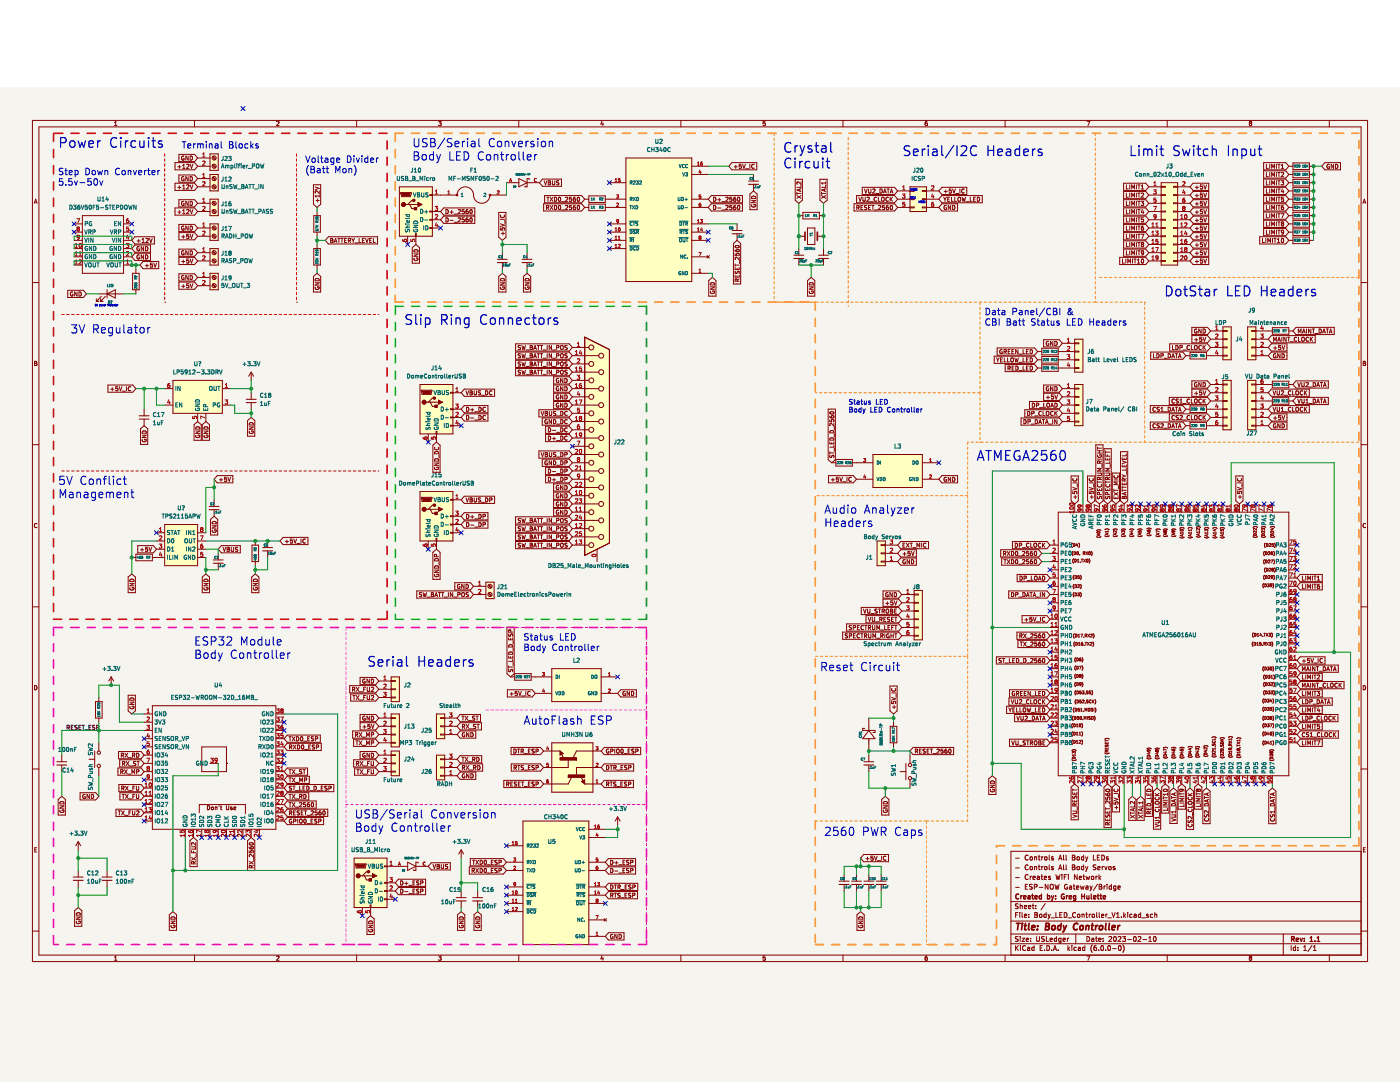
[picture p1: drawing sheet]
<svg xmlns="http://www.w3.org/2000/svg" width="279mm" height="216mm" viewBox="0 0 279 216" stroke-linecap="round" stroke-linejoin="round" font-family="sans-serif">
<path d="M0 17.6h279.4v198.3h-279.4z" fill-rule="evenodd" fill="#f5f4ef" stroke="#f5f4ef" stroke-width=".2"/>
<g fill="none" stroke="#840000" stroke-width=".2">
<path d="M6.5 24h266.4v167.9h-266.4zM7.8 25.3h263.8v165.3h-263.8zM22.9 25.1h.4M22.9 24.5l.2-.3v.9M38.8 24v1.3M55.2 24.3l.3-.1 .2 .3-.5 .6h.5M71.2 24v1.3M87.5 24.2h.5l-.2 .3 .2 .1v.4h-.5M103.5 24v1.3M120.1 24.2l-.2 .6h.5M120.3 24.5v.6M135.9 24v1.3"/>
<path d="M152.7 24.2h-.4v.4h.4v.4h-.4M168.2 24v1.3M185 24.2l-.3 .2-.1 .5 .2 .2 .3-.1-.1-.4-.2-.1-.2 .2M200.6 24v1.3M216.9 24.2h.6l-.4 .9M232.9 24v1.3M249.3 24.4l.2-.2 .3 .2M249.3 24.4l.2 .2M249.3 24.4h.1M249.5 24.6l-.2 .1 .2 .4 .3-.2-.2-.3M249.5 24.6h.1M249.8 24.4h.1"/>
<path d="M249.8 24.4l-.2 .2M265.3 24v1.3M6.5 56.4h1.3M6.8 40.6l.3-.9 .3 .9M6.9 40.3h.4M158.4 50.9h2M159.4 49.6v1.3M159.4 51.6v1.3M271.6 56.4h1.3M272 40.6l.3-.9 .3 .9M272.1 40.3h.4M6.9 72.1l.4 .2-.1 .2 .2 .3-.2 .1h-.3z"/>
<path d="M6.9 72.5h.3M32.9 77.5h1.6M34.5 75.9h9.9v6.6h-9.9zM44.4 77.5h1.6M249 75.9h1.6v9.9h-1.6zM250.6 76.6h-.8v.2h.8M250.6 78.3h-.8v.1h.8M250.6 79.9h-.8v.2h.8M250.6 78.4h2.5M250.6 76.7h2.5M272.1 72.1l.4 .2-.2 .2 .2 .3-.1 .1h-.3zM272.1 72.5h.2"/>
<path d="M6.5 88.7h1.3M27.8 83.6h1.9M28.8 81.7v1.3M28.8 83.6v1.3M32.9 80.8h1.6M39.4 82.5v1.6M41.1 82.5v1.6M44.4 80.8h1.6M83.8 98.1h6.6v9.8h-6.6zM84.1 99.2h2.1v.2l-.2 .7h-1.8zM90.4 99.7h-.5v.1h.5M90.4 99.7h1.6"/>
<path d="M250.6 81.6h-.8v.1h.8M250.6 83.2h-.8v.2h.8M250.6 84.9h-.8v.1h.8M250.6 84.9h2.5M250.6 83.3h2.5M250.6 81.7h2.5M250.6 80h2.5M271.6 88.7h1.3M7.4 104.5a.37 .37 0 0 0-.5 .4 .37 .37 0 0 0 .5 .3M31.2 106.3h1.7M31.2 107.9h1.7M31.2 109.6h1.7"/>
<path d="M31.2 111.2h1.7M32.9 104.7h6.5v8.2h-6.5zM39.4 106.3h1.7M39.4 107.9h1.7M39.4 109.6h1.7M39.4 111.2h1.7M50.3 108.8h1.3v3.3h-1.3zM50.9 107.9v.9M50.9 112.1v.8M52.4 109.3h2M53.4 107.9v1.4M53.4 109.9v1.3"/>
<path d="M85.1 101.6h2.4M85.5 107.9v1.7M85.9 101.6l.4 .8h.8M86.7 100.8h-.4l-.8 .8M87 107.9v-.4h.2v.4M87.1 107.9v1.7M90.4 104.7h1.6M90.4 106.3h1.6M90.4 106.2h-.5v.2h.5M90.4 102.9h-.5v.2h.5M90.4 104.6h-.5v.1h.5M90.4 103h1.6"/>
<path d="M272.5 104.5a.37 .37 0 0 0-.5 .4 .37 .37 0 0 0 .5 .3M6.5 121.1h1.3M6.9 136.8a.42 .42 0 0 1 .5 .4 .42 .42 0 0 1-.5 .4zM271.6 121.1h1.3M272.1 136.8a.42 .42 0 0 1 .4 .4 .42 .42 0 0 1-.4 .4zM6.5 153.4h1.3M271.6 153.4h1.3M6.9 169.6h.3M7.3 169.2h-.4v.8h.4M201.8 179.9h69.8M202.7 177.1h.7M202.7 175.1h.7"/>
<path d="M202.7 173.2h.7M202.7 171.2h.7M204.6 176.9h.3M205.1 176.5h-.5v.9h.5M205.2 170.7a.43 .43 0 0 0-.6 .4 .43 .43 0 0 0 .6 .4M205.2 172.7a.43 .43 0 0 0-.6 .4 .43 .43 0 0 0 .6 .4M205.2 174.6a.43 .43 0 0 0-.6 .4 .43 .43 0 0 0 .6 .4M205.6 171.1h.4v.5l-.4-.1zM205.6 174.8v.7M205.6 172.9h.3l.2 .2v.3l-.2 .1-.4-.1zM205.9 174.8l-.3 .2M206 176.5l-.5 .1a.41 .41 0 0 0 .5 .5l-.1 .3h-.4"/>
<path d="M206.1 175.2l.5-.1v-.2l-.3-.1-.2 .2 .1 .4h.4M206.4 177l.5-.1v-.3l-.5-.1v.9M206.5 171.1l.3-.1 .1 .6M206.5 173l.3-.1 .1 .6M206.5 171v.6M206.5 172.9v.6M207 174.9h.4v.6M207.2 172.9h.4M207.2 171h.4M207.3 172.6v.8l.3 .1M207.3 170.6v.9l.3 .1M207.4 177.1h.7"/>
<path d="M207.4 175.1l-.4 .2 .1 .2 .3-.1M207.8 174.8h.3M207.9 174.5v.9l.2 .1M207.9 171v.6M207.9 172.9v.6M208.2 172.9l-.3 .2M208.2 171l-.3 .1M208.4 175.2l.5-.1-.1-.2-.2-.1-.2 .2 .1 .4h.3M208.5 171.1h.4v.5l-.4-.1zM208.6 172.9h.2l.2 .2v.3l-.2 .1-.3-.1zM209.2 176.5v.9l-.6-.9v.9M209.4 170.6v.9l.1 .1"/>
<path d="M209.4 172.6v.8l.1 .1M209.6 176.6l.2-.1 .4 .1v.5l-.1 .3-.5-.1zM209.6 174.9l-.2-.1-.2 .2 .4 .2v.2h-.4M210.2 172.9h-.2l-.2 .1 .4 .3v.2h-.4M210.2 171h-.2l-.2 .1 .4 .2v.3h-.4M210.5 176.5l.3 .9 .2-.7 .1 .7 .3-.9M210.7 174.5l.3 1 .1-.7 .2 .7 .3-1M211.3 173.5l.3-.9 .3 .9M211.3 171.6l.3-1 .3 1M211.4 173.3h.4M211.4 171.3h.4M211.9 174.5v.1"/>
<path d="M211.9 174.8v.7M212.2 170.6v.9l.2 .1M212.2 172.6v.8l.2 .1M212.4 175h.3M212.8 172.6v.8l.1 .1M212.8 170.6v.9l.1 .1M212.8 174.5h-.4v1M213 176.5a.44 .44 0 0 0-.6 .5 .44 .44 0 0 0 .6 .3v-.3h-.2M213.2 174.5v.1M213.2 174.8v.7M213.4 176.8h.4l.1 .6M213.9 177l-.5 .2 .1 .2h.4"/>
<path d="M214 170.6h.3l.2 .2-.2 .3 .3 .3-.2 .2h-.4zM214 173h.3M214 171.1h.3M214.2 176.8h.4M214.3 176.5v.8l.3 .1M214.3 173l.2-.1v-.2l-.5-.1v.9h.5M214.3 173l.3 .2-.1 .3M214.5 173.5h.1M214.8 177.1l.5-.1v-.2h-.3l-.2 .1 .1 .5h.4M215 171.1h.4l-.1 .5-.3-.1zM215 174.5v1l-.6-1v1M215 172.9h.3l.1 .2v.3l-.1 .1-.4-.1z"/>
<path d="M215.4 175.2l.5-.1-.1-.2-.3-.1-.1 .2v.4h.4M215.6 176.8l.2 .6 .2-.4 .2 .4 .2-.6M216.1 174.8h.4M216.3 171h-.3l-.2 .1 .1 .5h.4M216.3 174.5v.9l.2 .1M216.3 170.6v1M216.3 172.6v.9M216.3 172.9h-.3l-.2 .2 .1 .4h.4M216.6 172.9l.3 .6M216.6 171l.3 .6M216.7 176.8h.4v.6M216.7 174.8l.2 .7 .2-.5 .2 .5 .2-.7"/>
<path d="M216.9 173.5l-.3 .4M216.9 171.6l-.3 .3M217.1 172.9l-.2 .6M217.1 171l-.2 .6M217.1 177l-.4 .2 .1 .2h.3M217.5 176.8l.2 .6M217.7 177.4l-.2 .4M217.8 174.9h.5l-.1 .5h-.4zM218 176.8l-.3 .6M218.2 170.6v1h.5M218.7 172.6l-.5 .1a.41 .41 0 0 0 .5 .5l-.1 .3h-.4M218.7 174.8v.7"/>
<path d="M219 174.8l-.3 .2M219 171.1h.3M219 176.4l-.8 1.3M219.1 173.2l.5-.1-.1-.2h-.3l-.1 .1v.5h.4M219.3 174.5v1M219.4 176.5h.3l.2 .1-.2 .3 .2 .3-.2 .2h-.3zM219.4 176.9h.3M219.4 175.1l.3 .4M219.5 170.6h-.5v1h.5M219.7 174.8l-.4 .4M219.9 170.6a.49 .49 0 0 1 .5 .5 .49 .49 0 0 1-.5 .5zM220 172.9v.6"/>
<path d="M220.2 172.9l-.2 .2M220.3 176.8v.6M220.5 172.9l.2 .6 .2-.6M220.6 176.8l-.3 .2M220.9 176.5v.1M220.9 176.8v.6M221.2 171h-.3l-.1 .1 .4 .2v.3h-.4M221.3 173h.4v.5h-.4zM221.8 176.8h-.3l-.1 .2v.4h.4M221.8 176.5v.9M222.5 172.9h-.2l-.2 .1 .4 .3v.2h-.4M222.7 176.8h-.3l-.2 .2 .1 .4h.4"/>
<path d="M222.7 176.8v.8l-.2 .2-.2-.1M223.1 177.1l.5-.1-.1-.2h-.3l-.1 .1 .1 .5h.3M271.6 169.9h-69.8v20.7M272.1 169.6h.3M272.5 169.2h-.4v.8h.4M6.5 185.8h1.3M22.9 191l.2-.2v.8M22.9 191.6h.4M38.8 190.6v1.3M55.2 190.8h.3l.2 .2-.5 .6h.5M71.2 190.6v1.3M87.5 190.8h.5l-.2 .3 .2 .1v.3h-.5"/>
<path d="M103.5 190.6v1.3M120.1 190.7l-.2 .6h.5M120.3 191v.6M135.9 190.6v1.3M152.7 190.8h-.4v.4l.4-.1v.4h-.4M168.2 190.6v1.3M185 190.8l-.3 .2-.1 .4 .2 .2 .3-.1-.1-.4h-.2l-.2 .1M200.6 190.6v1.3M201.8 188.3h69.8M201.8 186.4h69.8M201.8 183.8h69.8M202.7 188.7v1"/>
<path d="M202.7 182.6h.3M202.8 189.1l.4 .6M203.1 182.1h-.4v1M203.2 186.9l-.5 .1a.41 .41 0 0 0 .4 .5v.3h-.5M203.2 180.4h-.5a.41 .41 0 0 0 .4 .5v.4h-.5M203.2 188.7l-.5 .5M203.5 182.1v.1M203.5 182.4v.7M203.6 180.8l.4-.1v.6M203.6 180.3v1M203.6 186.9v.1M203.6 187.2v.6"/>
<path d="M203.7 188.7v.1M203.7 189v.7M204 187.2h.5l-.5 .6h.5M204 182.1v.8l.1 .2M204.4 182.7l.5-.1v-.1l-.3-.1-.2 .2 .1 .4h.4M204.4 181l.5-.1v-.2h-.3l-.2 .1 .1 .5h.4M204.7 188.8a.43 .43 0 0 0-.6 .4 .43 .43 0 0 0 .6 .4M204.8 187.5l.5-.1-.1-.2h-.3l-.1 .1 .1 .5h.3M205.1 189.1h.4v.6M205.3 181l.4-.1v-.2h-.3l-.1 .1v.5h.4M205.3 183v.1M205.3 182.5v.1"/>
<path d="M205.5 189.2l-.5 .2 .2 .3 .3-.1M205.7 187.2v.1M205.7 187.8h.1M206 180.7h.4M206.1 180.3v.9l.3 .1M206.4 189.1l-.3-.1-.2 .2 .1 .4h.4M206.4 188.7v1M206.5 182.6h.3M206.7 181.2v.1M206.7 180.7v.1M206.9 186.9v.8l.2 .1 .3-.1v-.8M206.9 182.1l.1 .1"/>
<path d="M206.9 182.1h-.4v1l.5-.1 .1-.3-.3-.1M207 182.2v.2l-.2 .2M207.5 182.5h.4v.5h-.4zM207.6 189.2h.3M208 188.7h-.4v1h.4M208.4 186.9l-.5 .1a.41 .41 0 0 0 .5 .5l-.1 .3h-.4M208.5 189.6v.1M208.6 180.3l-.8 1.2M208.8 182.5l-.3-.1-.2 .2 .1 .4h.4M208.8 182.1v1M208.8 186.9v.9h.5M208.9 188.7a.49 .49 0 0 1 .6 .5 .49 .49 0 0 1-.6 .5z"/>
<path d="M209.2 182.4l.2 .7M209.4 183.1l-.2 .3M209.6 187.5l.4-.1v-.2h-.3l-.1 .1v.5h.4M209.6 182.4l-.2 .7M209.8 183.2h.7M209.9 189.6v.1M210.2 189.7l.3-1 .4 1M210.3 189.4h.5M210.7 182.1v1h.5M210.9 187.2h-.3l-.2 .2 .1 .4h.4M210.9 186.9v.9M211.2 189.6v.1"/>
<path d="M211.5 182.6h.3M211.7 187.2h-.2l-.2 .2 .1 .4h.3M211.7 187.2v.8l-.1 .2-.3-.1M212 182.1h-.5v1h.5M212.2 187.5l.4-.1v-.2h-.3l-.1 .1v.5h.4M212.4 182.1a.49 .49 0 0 1 .5 .5 .49 .49 0 0 1-.5 .5zM213 187.2v.6M213.1 188.7v1M213.1 183.2h.8M213.2 189.3l.3 .4M213.3 187.2l-.3 .2M213.5 189l-.4 .4"/>
<path d="M213.9 188.7v.1M213.9 189v.7M214.7 182.2a.43 .43 0 0 0-.7 .4 .43 .43 0 0 0 .7 .4M214.7 186.4v1.9M214.8 189.1l-.3-.1-.2 .2 .1 .4h.4M215.1 182.5h.4l-.1 .5h-.3zM215.2 189.1h.4v.6M215.6 189.2l-.4 .2 .1 .3 .3-.1M215.9 182.5h.4l.1 .6M215.9 182.4v.7M216.5 189.1l-.3-.1-.2 .2 .1 .4h.4M216.5 188.7v1"/>
<path d="M216.7 182.4h.4M216.8 182.1v.8l.3 .2M216.9 186.9a.49 .49 0 0 1 .6 .5 .49 .49 0 0 1-.6 .4zM216.9 190.8h.6l-.4 .8M217.4 182.4v.7M217.7 182.4l-.3 .2M217.9 187.2h.4v.6M218 182.5h.4l-.1 .5h-.3zM218 188.6a1.11 1.11 0 0 0 0 1.4M218.3 187.4l-.5 .2 .2 .2h.3M218.6 187.2h.4M218.8 186.9v.8l.2 .1"/>
<path d="M218.8 188.7l-.5 .2v.6l.2 .2 .3-.1v-.5h-.3l-.2 .1M218.9 182.1v.8l.1 .2M219.3 187.5l.4-.1v-.2h-.3l-.1 .1v.5h.4M219.3 189.6v.1M219.4 182.1v.8l.1 .2M219.8 188.8l.1-.1a.47 .47 0 0 1 .4 .5 .47 .47 0 0 1-.5 .4l-.1-.3zM219.8 182.7l.5-.1-.1-.1-.2-.1-.2 .2 .1 .4h.3M220.2 187.8h.1M220.2 187.2v.1M220.7 189.6v.1M220.7 182.4v.7M221 182.4l-.3 .2"/>
<path d="M221.1 183.2h.7M221.2 188.8l.1-.1a.47 .47 0 0 1 .4 .5 .47 .47 0 0 1-.5 .4l-.1-.3zM221.3 187l.4-.1 .2 .3-.6 .6h.6M221.9 182.1l.3 1 .4-1M222 189.3h.8M222.3 187l.2-.1a.47 .47 0 0 1 .3 .5 .47 .47 0 0 1-.4 .4l-.2-.3zM222.8 182.4l.3-.3v1M222.8 183.1h.6M223.2 187l.3-.1 .2 .3-.6 .6h.6M223.3 188.8l.1-.1a.47 .47 0 0 1 .4 .5 .47 .47 0 0 1-.5 .4l-.1-.3zM223.8 183v.1M224 186.9h.6l-.3 .3 .3 .1v.5h-.6"/>
<path d="M224.1 188.6a1.11 1.11 0 0 1 0 1.4M224.3 182.1v1M224.4 182.7l.2 .4M224.6 182.4l-.3 .4M225.1 187.5h.7M225.1 182.1v.1M225.1 182.4v.7M225.9 182.5l-.2-.1-.2 .2 .1 .4h.3M226.3 187l.1-.1a.47 .47 0 0 1 .4 .5 .47 .47 0 0 1-.5 .4l-.1-.3zM226.3 182.5h.4l.1 .6M226.8 182.6l-.5 .2 .1 .3 .4-.1M227.1 187l.4-.1 .2 .3-.6 .6h.6"/>
<path d="M227.6 182.5l-.2-.1-.2 .2 .1 .4h.3M227.6 182.1v1M227.9 183.2h.7M228.1 187.5h.7M229.2 182.5l-.3-.1-.1 .2 .4 .2v.2h-.4M229.3 187.8h.5M229.3 187.2l.2-.3v.9M230 182.5l-.2-.1-.2 .2 .1 .4h.3M230.3 187l.1-.1a.47 .47 0 0 1 .4 .5 .47 .47 0 0 1-.5 .4l-.1-.3zM230.5 182.5h.3l.1 .6M230.5 182.1v1M232.9 190.6v1.3"/>
<path d="M249.5 191.1l-.2-.1 .2-.2 .3 .1-.2 .2M249.5 191.1l-.2 .2 .2 .3 .3-.2-.2-.3M249.5 191.1h.1M256.1 186.4v4.2M257.7 188.7v1M258.6 189.1l-.3-.1-.2 .2 .1 .4h.4M258.6 188.7v1M259 189.6v.1M259 189.1v.1M260.2 189.7h.5M260.2 189l.3-.3v1M261.8 188.6l-.8 1.3"/>
<path d="M262.1 189.7h.6M262.1 189l.3-.3v1M265.3 190.6v1.3M271.6 185.8h1.3"/>
</g>
<g fill="none" stroke="#840000" stroke-width=".25">
<path d="M203.3 178.5a.43 .43 0 0 0-.6 .4 .43 .43 0 0 0 .6 .4M203.7 178.7v.7M204 178.7l-.3 .2M204.3 179h.4v-.2l-.3-.1-.1 .2v.4h.4M205.2 178.8h.3l.1 .6M205.6 179l-.5 .1 .2 .3 .3-.1M205.9 178.7h.4M206 178.4v.8l.3 .2M206.5 179h.5v-.2l-.3-.1-.2 .2 .1 .4h.4M207.8 178.8l-.2-.1-.2 .2 .1 .4h.3M207.8 178.4v1M209 178.8l.3-.1 .2 .2-.1 .4h-.4"/>
<path d="M209 178.4v1M209.8 178.7l.3 .7M210.1 179.4l-.3 .3M210.3 178.7l-.2 .7M210.7 178.8v.1M210.7 179.3v.1M212.4 178.4a.44 .44 0 0 0-.6 .5 .44 .44 0 0 0 .6 .4v-.3h-.2M212.8 178.7v.7M213.1 178.7l-.3 .2M213.4 179h.4v-.2l-.3-.1-.1 .2v.4h.4M214.7 178.8l-.3-.1-.2 .2 .1 .4h.4M214.7 178.7v.8l-.2 .2-.2-.1"/>
<path d="M215.9 178.4v1M215.9 178.9h.5M216.4 178.4v1M216.9 178.7v.6h.4M217.3 178.7v.7M217.8 178.4v.8l.1 .2M218.2 179h.5v-.2l-.3-.1-.2 .2 .1 .4h.4M219 178.7h.3M219.1 178.4v.8l.2 .2M219.5 178.7h.4M219.7 178.4v.8l.2 .2M220.2 179h.4v-.2l-.3-.1-.1 .2v.4h.4"/>
<path d="M257.8 187.4l.4-.1 .1-.3-.5-.1v.9M258 187.4l.3 .4M258.7 187.5l.4-.1v-.2h-.3l-.1 .1v.5h.4M259.5 187.2l.2 .6 .2-.6M260.3 187.8h.1M260.3 187.2v.1M261.5 187.8h.5M261.5 187.2l.2-.3v.9M262.4 187.8h.1M262.8 187.8h.6M262.8 187.2l.3-.3v.9"/>
</g>
<g fill="none" stroke="#840000" stroke-width=".34">
<path d="M202.9 184.2h.7M203.2 184.2l-.1 1.3M204 184.7l-.1 .8M204 184.2v.2M204.4 184.7h.5M204.6 184.2l-.1 1.2 .3 .1M205.4 184.2l-.2 1.2 .2 .1M205.9 185.1l.6-.1v-.3h-.4l-.2 .2v.6h.5M207 185.4v.1M207.1 184.7v.2M208.7 184.9h.4M208.8 184.2h.4l.2 .3-.3 .4 .3 .1v.3l-.3 .2h-.5z"/>
<path d="M210 184.8l.2-.1 .4 .1v.5l-.2 .2h-.3l-.2-.1zM211.7 184.7h-.3l-.3 .2v.6h.5M211.8 184.2l-.2 1.3M212.2 184.7l.2 .8M212.4 185.5l-.3 .5M212.9 184.7l-.5 .8M215.1 184.4a.62 .62 0 0 0-.8 .3 .62 .62 0 0 0 .4 .8l.3-.1M215.6 184.8l.2-.1 .4 .1v.5l-.2 .2h-.3l-.2-.1zM216.8 184.8l.5-.1-.1 .8M216.8 184.7l-.1 .8M217.8 184.7h.5M218 184.2l-.1 1.2 .3 .1"/>
<path d="M218.7 184.7l-.1 .8M219.1 184.7l-.4 .2M219.5 184.8l.2-.1 .3 .1v.5l-.1 .2h-.3l-.2-.1zM220.7 184.2l-.1 1.2 .2 .1M221.4 184.2l-.1 1.2 .1 .1M221.9 185.1l.6-.1v-.3h-.3l-.3 .2v.6h.5M223.1 184.7l-.1 .8M223.5 184.7l-.4 .2"/>
</g>
<g fill="#ffffc2" stroke="#ffffc2" stroke-width=".2">
<path d="M249 75.9h1.6v9.9h-1.6z" fill-rule="evenodd"/>
<path d="M32.9 104.7h6.5v8.2h-6.5z" fill-rule="evenodd"/>
<path d="M34.5 75.9h9.9v6.6h-9.9z" fill-rule="evenodd"/>
<path d="M83.8 98.1h6.6v9.8h-6.6z" fill-rule="evenodd"/>
</g>
<g fill="none" stroke="#a90000" stroke-width=".2">
<path d="M33.7 79.8l-.2 .6h.5M33.8 76.5l-.3 .2v.5l.1 .1h.3l-.1-.4-.2-.1-.1 .2M44.9 79.8h.5l-.2 .3 .2 .1v.3h-.5M45 77.3h.4M45 76.8l.2-.3v.8M251.8 78.9l-.2 .6h.5M252 75.7l-.3 .2-.1 .5 .2 .1 .3-.1-.1-.4h-.2l-.2 .2M252 79.3v.5M252.1 77.3h-.4l-.1 .4h.4l.1 .4h-.5M33.8 80.1v.5M38.4 83.1v.4h.4v-.4h.4v.4M40.9 83.4l-.8-.4v.6"/>
<path d="M91 99.5h.5M91 98.9l.2-.2v.8M251.6 80.6h.5l-.3 .3 .3 .1v.4h-.5M251.6 84.7h.5M251.6 84.2l.3-.3v.8M251.6 82.4l.3-.1 .2 .2-.5 .6h.5M31.8 108.6h.5l-.3 .3 .2 .1v.3h-.4M31.8 106.1h.5M31.8 105.5l.2-.2v.8M31.8 107l.3-.1 .2 .3-.5 .5h.5M32 110.2l-.2 .6h.5M32.2 110.5v.5"/>
<path d="M40 106.9h.5l-.3 .8M40.2 105.6l-.2 .2 .2 .3 .3-.2-.2-.3M40.2 105.6l-.2-.1 .2-.2 .3 .1-.2 .2M40.2 105.6h.1M40.4 108.6l-.3 .2-.1 .4 .2 .2 .3-.1-.1-.4h-.2l-.2 .1M40.5 110.2h-.4l-.1 .4h.4l.1 .4h-.5M84.4 108.6l.2 .4h.5l.2-.2-.1-.2h-.4v.2l.1 .2M86.1 108.6v.4h.4l-.1-.4h.4v.4M90.9 102h.6l-.3 .3 .2 .1v.3h-.5M91 103.7l.3-.1 .2 .3-.6 .6h.6M91.2 105.2l-.2 .6h.5M91.4 105.6v.5"/>
</g>
<g fill="none" stroke="#006464" stroke-width=".2">
<path d="M159 50.2a.21 .21 0 0 0-.3 .2 .21 .21 0 0 0 .3 .2M159.2 50.6h.2M159.2 50.3l.1-.1v.4M159.5 51.9l.3 .1-.3 .3h.3M160 51.9l.1 .4 .1-.4M160 51.9h.1M160 51.8v.1M160.1 51.8l.1 .1M160.1 51.8h-.1M160.2 51.9h.1M160.4 52.3h.2M160.6 52.2v-.2h-.2v.4"/>
<path d="M160.6 52.2v.1M160.8 52h.2M161 51.8h-.2v.5M34.7 73.8v.8h.4M35.1 77.1v.8M35.3 74.2h.4l.1-.3-.5-.1v.8M35.9 77.1v.8l-.4-.8v.8M36.5 73.8h-.3l-.1 .4h.4v.4h-.4M37.4 74.2l-.2 .1h-.2l-.1-.4 .3-.1 .2 .2-.1 .4-.3 .2M37.7 74.6h.5M37.7 74l.2-.2v.8M38.5 73.9l.3-.1 .1 .2-.5 .6h.5"/>
<path d="M38.9 72.2v.6l.1 .2 .3-.2v-.6M39.1 79.8a.43 .43 0 0 1 .5 0 .43 .43 0 0 1 .2 .4h-.8zM39.3 74.3h.6M39.7 72.2l.4 .1-.3 .4M39.8 72.9v.1M40.2 73.8h.5l-.2 .3 .2 .1v.4h-.5M41.1 74.6h.1M41.4 73.8h.5l-.3 .3 .3 .1v.4h-.5M41.8 77.2l.2-.1 .3 .1-.1 .7-.4-.1zM42.3 73.8a.42 .42 0 0 1 .4 .4 .42 .42 0 0 1-.4 .4zM42.7 77.1v.7l.2 .1 .3-.1v-.7M43.1 74.2h.4v-.3l-.4-.1v.8"/>
<path d="M43.3 74.2l.3 .4M43.4 77.1h.5M43.7 77.1v.8M43.8 73.8l.3 .8 .2-.8M248.5 74.6l.3 .9 .3-.9M249.4 74.6v.7l.1 .2 .3-.2v-.7M250.8 74.6a.42 .42 0 0 1 .5 .5 .42 .42 0 0 1-.5 .4zM251.7 75h.3v.5M252 75.1l-.4 .2 .1 .2 .3-.1M252.3 74.9h.3M252.4 74.6v.8l.2 .1M252.9 75h.3v.5"/>
<path d="M253.2 75.1l-.4 .2 .2 .2 .2-.1M254.2 75.1l.4-.1 .1-.3-.5-.1v.9M255.1 75h.3v.5M255.4 75.1l-.4 .2 .1 .2 .3-.1M255.8 75h.3l.1 .5M255.8 74.9v.6M256.5 75.2l.4-.1v-.1h-.4l.1 .4h.3M257.3 74.6l.1 .9M30.6 84.8h.5M30.6 84.2l.2-.3v.9M31.1 82.4a.36 .36 0 0 0-.5 .3 .36 .36 0 0 0 .5 .3M31.4 83.1h.5"/>
<path d="M31.4 82.5l.3-.2v.8M31.4 84.2l.1 .5h.3M31.8 84.2v.6M32.2 84.3h.3M32.2 82.3h.5l-.3 .8M32.6 83.9h-.4v.9M35.1 80.8h.3M35.5 80.4h-.4v.8h.4M36.3 80.4v.8l-.5-.8v.8M39 80.6h.8l-.8 .5h.8M39 81.5a.37 .37 0 0 0 .4 .4 .37 .37 0 0 0 .3-.5h-.2v.2M40.6 81.5v.4h.9v-.4"/>
<path d="M41 81.6v.3M41.1 81.2l-.1-.4-.3-.1-.1 .5h.9M42.5 80.8h.4l.1-.3-.5-.1v.8M43.8 80.4a.37 .37 0 0 0-.5 .4 .37 .37 0 0 0 .5 .3v-.2h-.1M79.8 96a.42 .42 0 0 1 .4 .4 .42 .42 0 0 1-.4 .4zM80.6 96.3l.4 .1-.2 .4-.3-.1zM81.3 96.3h.3l.1 .1M81.3 96.3v.5M81.7 96.4l.3-.1v.5M81.7 96.4v.4M82.4 96.5h.4l-.1-.2-.3 .1v.4h.3M83.1 96.4h.4v-.3l-.4-.1v.8"/>
<path d="M83.9 96l.2 .8M84.4 96.3l.3 .1v.4h-.3v-.3h.3M85 96.3h.3M85.1 96v.7l.2 .1M85.5 96.5h.4v-.2l-.4 .1 .1 .4h.3M86.4 94.4v.7l-.3 .1M86.6 99.3l.3 .8 .2-.8M86.8 96.1a.36 .36 0 0 0-.6 .3 .36 .36 0 0 0 .6 .3M86.8 94.6l.2-.2v.8M86.8 95.2h.5M87.1 96.3l.4 .1-.2 .4-.2-.1zM87.4 99.3l.4 .1-.1 .3 .2 .2-.2 .2h-.3z"/>
<path d="M87.4 99.7h.3M87.9 96.3h.3v.5M87.9 96.3v.5M88 94.4h-.4v.3h.4v.4h-.4M88.2 99.3v.6l.2 .2 .3-.2v-.6M88.5 96.3h.3M88.6 96v.7l.2 .1M89.1 96.3v.5M89.3 96.3l-.2 .1M89.5 99.3l-.4 .1a.34 .34 0 0 0 .4 .4v.3h-.4M89.6 96.3l.4 .1-.2 .4-.3-.1zM90.3 96l.1 .8"/>
<path d="M90.7 96l.2 .8M91.1 96.5h.4v-.2l-.4 .1 .1 .4h.3M91.9 96.3v.5M92.1 96.3l-.2 .1M92.4 96v.7l.1 .1 .4-.1v-.7M93.7 96l-.4 .1a.34 .34 0 0 0 .3 .4v.3h-.4M94 96.4h.3M94.3 96.4l.1-.3-.4-.1v.8h.4l.1-.3M94.3 96.4h.1M94.4 96.4l.1 .1M249.2 86l-.1 .7-.3 .1M249.9 86l-.4 .1"/>
<path d="M249.9 86v.1M249.9 86.1v.3l-.4 .4h.5M250.3 86h.5l-.4 .8M32.3 102.6h.5M32.6 102.6v.8M33.4 107.5a.42 .42 0 0 1 .5 .4 .42 .42 0 0 1-.5 .4zM33.4 109.1a.42 .42 0 0 1 .5 .5 .42 .42 0 0 1-.5 .4zM33.4 110.8v.8M33.5 102.6h-.4v.8M33.5 102.6h.1M33.5 102.6v.4h-.4M33.8 110.8v.8h.4"/>
<path d="M33.9 105.9h-.5a.34 .34 0 0 0 .4 .5v.2h-.4M34.1 105.9h.5M34.2 109.4l.3-.3v.9M34.2 110h.5M34.3 107.6l.1-.1a.44 .44 0 0 1 .3 .4 .44 .44 0 0 1-.3 .4l-.2-.3zM34.3 108.2v.1M34.3 102.6h-.4a.34 .34 0 0 0 .4 .5l-.1 .3h-.4M34.3 105.9v.8M34.5 110.8v.8M34.6 102.6h.3l.2 .2-.5 .6h.5M34.7 106.7l.3-.8 .3 .8M34.8 106.4h.4"/>
<path d="M34.9 111.6v-.8l.3 .6 .2-.6v.8M35.4 102.8l.2-.2v.8M35.4 103.4h.5M35.4 105.9h.5M35.6 100.9v.7l.1 .1 .3-.1v-.7M35.7 105.9v.8M36.2 103.4h.5M36.2 102.8l.2-.2v.8M36.4 101h.4l-.3 .4M36.5 101.7h.1M36.6 101.7h-.1M36.9 107.6l.2-.1 .3 .1-.1 .7-.4-.1z"/>
<path d="M37.2 110.8a.37 .37 0 0 0-.5 .4 .37 .37 0 0 0 .5 .3v-.2h-.1M37.2 105.9v.8M37.2 109.1v.9M37.4 102.6h-.4v.4l.4-.1v.4h-.4M37.7 103.4l.3-.8 .2 .8M37.8 103.2h.4M37.8 107.5v.7l.1 .1 .3-.1v-.7M38 110.8v.8l-.4-.8v.8M38.1 105.9v.8l-.5-.8v.8M38.1 109.1v.9l-.5-.9v.9M38.4 106.7h.5M38.4 109.2l.4-.1 .1 .3-.5 .6h.5"/>
<path d="M38.4 110.8a.42 .42 0 0 1 .5 .4 .42 .42 0 0 1-.5 .4zM38.4 106.1l.3-.2v.8M38.5 107.5h.5M38.8 107.5v.8M38.9 102.6h-.4v.8M38.9 102.6h.1M38.9 102.6v.4h-.4M39.2 102.6l.2 .8 .2-.6 .2 .6 .2-.8M50.7 111.2v.1M50.7 111.3h.1M50.7 111.2h.5l-.1 .1h-.4M50.7 111.2h.1"/>
<path d="M50.8 109.3l-.1 .2M50.8 109.3h.1M50.8 109.3l.1 .1M50.9 111.6h.3M50.9 109.7h-.2v.2h.5M50.9 109.7h.1M50.9 109.4h.1M50.9 109.7v.2M51 109.4h.1M51 111.5v.3l-.3-.1M51.1 110.7l-.4 .1 .4 .1M51.1 110.7h.1"/>
<path d="M51.1 109.4h.1M51.1 110.9h.1M51.1 110.7l.1 .1M51.2 110.8l-.1 .1M51.2 109.6l-.3 .2M52.7 108.6a.2 .2 0 0 0 0 .3 .2 .2 0 0 0 .3 0M52.8 108.6h-.1M53 108.5l-.2 .1M53 108.5v.1M53.2 108.5l.2 .1M53.2 109h.1M53.3 108.7h.1"/>
<path d="M53.4 108.6l-.2 .2M53.4 108.6h.1M53.5 110.6h.3M53.5 110.3l.2-.1v.4M54 110.5l.1-.3 .1 .3M54 110.5v.1M54 110.6h.1M54.2 110.6h-.1M54.2 110.6h.1M54.2 110.5v.1M54.4 110.3v.3h.2M54.6 110.3v.3"/>
<path d="M54.6 110.6h.1M54.8 110.4h.2M55 110.2h-.2v.4M85 103.6h.8v.4h-.4l-.1-.4M85 106.3h.8M85 105.5h.1M85.1 106.6v.4a.34 .34 0 0 0 .4-.3h.3v.4M85.3 105.5h.5M85.8 104.8l-.1 .4-.4-.1v-.3h.2l.1 .4M85.8 105.9l-.5 .1 .1 .3M85.8 104.3l-.8 .1M86.7 105.8h.8l-.8 .4h.8"/>
<path d="M86.7 106.6a.37 .37 0 0 0 .4 .5 .37 .37 0 0 0 .3-.5h-.3v.1M86.8 105a.43 .43 0 0 1 .5-.1 .43 .43 0 0 1 .2 .5h-.8zM88 102.6a.42 .42 0 0 1 .5 .4 .42 .42 0 0 1-.5 .4zM88 104.2a.42 .42 0 0 1 .5 .4 .42 .42 0 0 1-.5 .4zM88.7 105.9v.8M88.9 104.7h.6M88.9 103.1h.6M89.1 105.9a.42 .42 0 0 1 .4 .4 .42 .42 0 0 1-.4 .4zM89.2 102.8v.6"/>
</g>
<path d="M158.4 51.6h2M27.8 83h1.9M52.4 109.9h2" fill="none" stroke="#840000" stroke-width=".21"/>
<g fill="#840000" stroke="#840000" stroke-width=".2">
<path d="M87.5 101.2l.8 .4-.8 .4z"/>
<path d="M84.3 99.4h1.7l-.2 .5h-1.3z" fill-rule="evenodd"/>
<path d="M86.8 102.2h.5v.5h-.5z" fill-rule="evenodd"/>
<circle cx="84.6" cy="101.6" r=".41"/>
<circle cx="86.7" cy="100.8" r=".25"/>
</g>
<path d="M116.7 67.3l4.9 2.4v38.7l-4.9 2.4z" fill-rule="evenodd" fill="#ffffc2" stroke="#840000" stroke-width=".2"/>
<g fill="none" stroke="#840000" stroke-width=".2">
<path d="M34.9 36.6h3.9l.6 .7-.6 .7h-3.9zM34.9 32.5h3.9l.6 .7-.6 .7h-3.9zM35.5 37.4h.6M35.5 33.3h.6M35.7 34.9h3.1l.6 .7-.6 .8h-3.1zM35.7 39.8h3.1l.6 .8-.6 .7h-3.1zM35.7 30.8h3.1l.6 .7-.6 .7h-3.1zM35.8 33v.6M35.8 37.1v.6M36.5 37.7h.4M36.5 33.6h.4M36.5 33l.2-.2v.8"/>
<path d="M36.5 37.1l.2-.2v.8M36.7 35.3a.37 .37 0 0 0-.5 .4 .37 .37 0 0 0 .5 .3v-.3h-.1M36.7 31.2a.37 .37 0 0 0-.5 .4 .37 .37 0 0 0 .5 .3v-.3h-.1M37.2 37l.4-.1 .1 .2-.5 .6h.5M37.2 32.9l.4-.1 .1 .2-.5 .6h.5M37.6 31.1v.9l-.5-.9v.9M37.6 35.2v.9l-.5-.9v.9M37.9 35.2a.42 .42 0 0 1 .5 .5 .42 .42 0 0 1-.5 .4zM37.9 31.1a.42 .42 0 0 1 .5 .4 .42 .42 0 0 1-.5 .5zM37.9 32.8l.3 .8 .3-.8M37.9 36.9l.3 .8 .3-.8M39.4 31.5h2.5"/>
<path d="M39.4 33.2h2.5M39.4 37.3h2.5M39.4 35.6h2.5M41.9 39.7h1.7v3.3h-1.7zM41.9 34.8h1.7v3.3h-1.7zM41.9 30.7h1.7v3.3h-1.7zM42.4 37.1l.5 .5M42.4 35.4l.5 .6M42.4 33l.5 .5M42.4 31.3l.5 .6M42.5 36.9l.6 .6M42.5 35.3l.6 .5"/>
<path d="M42.5 32.8l.6 .6M42.5 31.2l.6 .5M62.6 36.9h1.4v3.9l-.7 .6-.7-.6zM62.9 37.3l.8 .3-.8 .3M63.4 39.7v.6M63.7 38.1v.5l-.6-.5-.2 .1 .1 .4M63.7 38.9v.4M63.7 39.1h-.8l.2 .2M79.7 37.3h6.6v9.8h-6.6zM80 38.4h2.1v.2l-.2 .7h-1.8zM82.6 40h-.4l-.8 .8M86.3 38.9h4.9a1.64 1.64 0 0 1 1.7-1.6 1.64 1.64 0 0 1 1.6 1.6 1.64 1.64 0 0 0 1.6 1.7 1.64 1.64 0 0 0 1.7-1.7h3.3"/>
<path d="M86.3 38.8h-.5v.2h.5M101.1 36.5h2.4M103.5 35.6l1.7 .9-1.7 .8zM105.2 36.5h2.5M105.6 35.8v-.2h-.4v1.7h-.4v-.2M108.3 35.7h3.8v1.5h-3.8l-.6-.7zM108.6 36.1l.3 .8 .3-.8M108.7 39h7.4l.6 .7-.6 .8h-7.4zM109.1 39.4h.5M109.4 39.4v.8M109.4 36.5h.3M109.4 36.1l.5 .1-.2 .3 .2 .2-.2 .2h-.3z"/>
<path d="M109.8 39.4l.5 .8M110.2 36.1v.6l.2 .2 .3-.2v-.6M110.3 39.4l-.5 .8M110.7 39.4a.42 .42 0 0 1 .4 .4 .42 .42 0 0 1-.4 .4zM111.5 36.1h-.4a.34 .34 0 0 0 .4 .5v.2h-.4M111.8 39.4h-.1a.4 .4 0 0 0-.3 .4 .4 .4 0 0 0 .4 .3M111.8 39.4h.1M111.8 39.4v.7M112.9 39.4h.3M112.9 39.4h-.1M113.2 39.4h.1M113.3 39.4v.3l-.5 .5h.5"/>
<path d="M114.1 39.4h-.4l-.1 .3h.4l.1 .4h-.5M114.8 39.4l-.4 .1v.5l.2 .2 .2-.1v-.4h-.2l-.2 .1M115.3 39.4h.1a.4 .4 0 0 1 .3 .4 .4 .4 0 0 1-.4 .3l-.1-.2zM116.7 39.7h.8M117.5 39.1h3.3v1.3h-3.3zM120.8 39.7h4.1M121.6 36.5h3.3M124.9 31.5h13.2v24.7h-13.2zM138.1 39.7h3.2M138.1 33.2h3.2M138.1 34.8h3.2M142 39h6.2v1.5h-6.2l-.7-.8z"/>
<path d="M142.4 39.4a.42 .42 0 0 1 .5 .4 .42 .42 0 0 1-.5 .4zM143.2 39.9h.7M143.5 39.5v.7M144.8 39.4h.4l.1 .2-.5 .6h.5M146.1 39.4h-.4l-.1 .3h.4l.1 .4M146.1 32.5h4.9v1.4h-4.9l-.6-.7zM146.5 39.4l-.1 .6 .2 .2 .2-.1v-.4h-.2l-.2 .1M146.5 33.3h.6M146.6 39.4h-.1M146.8 39.4h-.2M146.8 33v.6M147.3 39.4v.7"/>
<path d="M147.3 39.4h.1a.4 .4 0 0 1 .3 .4 .4 .4 0 0 1-.4 .3M147.3 39.4h.1M147.9 32.8h-.4v.4l.4-.1v.4h-.4M148.2 32.8l.3 .8 .3-.8M148.8 33.7h.7M149.4 36.1h2M149.7 32.8v.8M149.7 38.7l.7-.6 .7 .6v3.1h-1.4zM150 40h.8l-.8 .5h.8M150.1 39.2a.43 .43 0 0 1 .5 0 .43 .43 0 0 1 .2 .4h-.8zM150.4 34.8v1.3M150.4 36.8v1.3"/>
<path d="M150.5 32.9a.36 .36 0 0 0-.5 .3 .36 .36 0 0 0 .5 .3M158.7 35.8h1.4v4.1l-.7 .7-.7-.7zM159 38.6h.9M159 39l.9 .6M159 38.4v.4M159.6 37.7v.4M159.9 36.3v.5l-.6-.5-.3 .1 .1 .4M159.9 37v.4h-.9M159.9 39l-.9 .6M159.9 37.7l-.9 .2 .9 .3M163.6 35.8h1.5v4.1l-.7 .7-.8-.7zM164 38.6h.8"/>
<path d="M164 39l.8 .6M164 38.4v.4M164.5 37.7v.4M164.8 36.5h-.8l.2 .3M164.8 37v.4h-.8M164.8 39l-.8 .6M164.8 37.7l-.8 .2 .8 .3M164.8 36.3v.5M170.9 39h7.6l.6 .7-.6 .8h-7.6zM171.4 39.4l.3 .8 .2-.8M172.1 37.4h6.4l.6 .7-.6 .7h-6.4zM172.2 39.4v.6l.2 .2 .3-.2v-.6"/>
<path d="M172.5 37.7l.3 .8 .3-.8M173 39.4h.3l.2 .2-.5 .6h.5M173.3 37.7v.7l.2 .1 .3-.1v-.7M174.6 37.7l-.4 .1M174.6 37.7v.1M174.6 37.8v.3l-.5 .4h.5M174.8 38.6h.6M174.9 39.4a.38 .38 0 0 0-.5 .4 .38 .38 0 0 0 .5 .3M174.9 39.4h.1M175.3 39.4v.8h.4M175.6 37.7a.42 .42 0 0 1 .5 .4 .42 .42 0 0 1-.5 .4zM176 39.5l.1-.1 .3 .1v.6h-.4z"/>
<path d="M176.3 38.5l.3-.8 .3 .8M176.4 38.3h.4M177 37.7h.5M177.3 39.4a.38 .38 0 0 0-.5 .4 .38 .38 0 0 0 .5 .3M177.3 39.4h.1M177.3 37.7v.8M177.6 39.4v.8M177.6 38.5l.3-.8 .3 .8M177.7 38.3h.4M177.8 39.7l.3 .5M178.1 39.4l-.5 .4M179.1 39.7h2.5"/>
<path d="M179.1 38.1h2.5M181.6 37.3h3.3v4.9h-3.3zM181.6 38h.8v.2h-.8M181.6 39.7h.8v.1h-.8M184.9 39.7h2.5M184.9 38.1h2.5M184.9 38h-.8v.2h.8M184.9 39.7h-.8v.1h.8M188 39h8v1.5h-8l-.6-.8zM188 37.4h4.9v1.4h-4.9l-.6-.7zM188.3 39.4l.3 .4M188.4 38.2h.7"/>
<path d="M188.6 39.8v.4M188.7 37.9v.6M188.9 39.4l-.3 .4M189.1 39.7h.3M189.5 39.4h-.4v.8h.4M189.8 37.7h-.4v.4h.4v.4h-.4M189.9 39.4v.8h.4M190.1 37.7l.3 .8 .3-.8M190.5 39.4v.8h.4M190.7 38.6h.7M191.2 39.5l.2-.1 .3 .1-.1 .6h-.4zM191.6 37.7v.8"/>
<path d="M192 39.4l.2 .8 .1-.6 .2 .6 .2-.8M192.4 37.8a.36 .36 0 0 0-.5 .3 .36 .36 0 0 0 .5 .4M193.6 39.4v.8h.4M194.3 39.7h.3M194.7 39.4h-.4v.8h.4M195 39.4a.42 .42 0 0 1 .5 .4 .42 .42 0 0 1-.5 .4zM224.2 36.6h4.5l.6 .7-.6 .7h-4.5zM224.2 38.2h4.5l.6 .7-.6 .7h-4.5zM224.2 39.8h4.5l.6 .8-.6 .7h-4.5zM224.8 36.9v.8h.4M224.8 38.5v.9h.4M225.5 36.9v.8"/>
<path d="M225.5 38.5v.9M225.9 37.7v-.8l.2 .6 .3-.6v.8M225.9 39.4v-.9l.2 .6 .3-.6v.9M226.8 36.9v.8M226.8 38.5v.9M227.1 38.5h.4M227.1 36.9h.4M227.3 36.9v.8M227.3 38.5v.9M227.8 37.7h.4M227.8 38.6l.3-.1 .1 .3-.5 .6h.5M227.8 37.1l.2-.2v.8"/>
<path d="M229.3 37.3h2.4M229.3 38.9h2.4M231.7 36.5h3.3v16.4h-3.3zM231.7 37.2h.9v.2h-.9M231.7 38.8h.9v.2h-.9M235 37.2h-.8v.2h.8M235 38.8h-.8v.2h.8M235 37.3h2.5M235 38.9h2.5M238.1 38.2h3.1v1.4h-3.1l-.6-.7zM238.1 36.6h3.1v1.4h-3.1l-.6-.7zM238.1 39.8h3.1v1.5h-3.1l-.6-.7z"/>
<path d="M238.6 37.4h.6M238.6 39h.6M238.9 37.1v.6M238.9 38.7v.7M240 36.9h-.4l-.1 .4 .4-.1 .1 .4h-.5M240 38.5h-.4l-.1 .4h.4l.1 .4h-.5M240.2 36.9l.3 .8 .3-.8M240.2 38.5l.3 .9 .3-.9M252.2 32.5h4.4l.6 .7-.6 .7h-4.4zM252.2 34.1h4.4l.6 .7-.6 .7h-4.4zM252.2 35.7h4.4l.6 .8-.6 .7h-4.4zM252.2 37.4h4.4l.6 .7-.6 .7h-4.4z"/>
<path d="M252.2 39h4.4l.6 .7-.6 .8h-4.4zM252.7 32.8v.8h.4M252.7 34.4v.8h.4M252.7 36.1v.8h.4M252.7 37.7v.8h.4M252.7 39.4v.8h.4M253.4 32.8v.8M253.4 34.4v.8M253.4 36.1v.8M253.4 37.7v.8M253.4 39.4v.8M253.8 33.6v-.8l.3 .6 .2-.6v.8"/>
<path d="M253.8 35.2v-.8l.3 .6 .2-.6v.8M253.8 36.9v-.8l.3 .6 .2-.6v.8M253.8 38.5v-.8l.3 .6 .2-.6v.8M254.7 32.8v.8M254.7 34.4v.8M254.7 36.1v.8M254.7 37.7v.8M254.7 39.4v.8M255 37.7h.5M255 39.4h.5M255 32.8h.5M255 34.4h.5"/>
<path d="M255 36.1h.5M255.2 32.8v.8M255.2 34.4v.8M255.2 36.1v.8M255.2 37.7v.8M255.2 39.4v.8M255.7 36.1h.5l-.3 .3 .2 .1v.3h-.4M255.7 33l.2-.2v.8M255.7 33.6h.5M255.7 34.5l.3-.1 .2 .3-.5 .5h.5M255.9 37.7l-.2 .6h.5M256.1 38v.5"/>
<path d="M256.1 39.4h-.3l-.1 .3h.4v.4h-.4M257.2 39.7h.8M257.2 36.5h.8M257.2 33.2h.8M257.2 34.8h.8M257.2 38.1h.8M258 32.5h3.3v1.3h-3.3zM258 34.2h3.3v1.3h-3.3zM258 35.8h3.3v1.3h-3.3zM258 37.4h3.3v1.4h-3.3zM258 39.1h3.3v1.3h-3.3zM261.3 39.7h.8"/>
<path d="M261.3 36.5h.8M261.3 33.2h.8M261.3 34.8h.8M261.3 38.1h.8M264.4 32.5h3.1v1.4h-3.1l-.6-.7zM265.3 32.8a.37 .37 0 0 0-.5 .4 .37 .37 0 0 0 .5 .3v-.3h-.1M266.1 32.8v.8l-.4-.8v.8M266.5 32.8a.42 .42 0 0 1 .5 .4 .42 .42 0 0 1-.5 .4zM13.5 57.9h3.1l.7 .7-.7 .8h-3.1zM14.5 58.3a.37 .37 0 0 0-.5 .4 .37 .37 0 0 0 .5 .3v-.3h-.1M14.8 46.3h1.6M14.8 44.7h1.6"/>
<path d="M14.8 48h1.6M14.8 49.6h1.6M14.8 51.2h1.6M14.8 52.9h1.6M15.4 58.3v.8l-.5-.8v.8M15.8 58.3a.42 .42 0 0 1 .4 .4 .42 .42 0 0 1-.4 .4zM16.4 43h8.3v11.5h-8.3zM19.2 59.6v.5M19.7 58.6h5M20.1 59.6v.5M20.2 59.1l-1 1M21 59.1l-.9 1"/>
<path d="M21.4 57.8v1.7M21.4 58.6l1.6-.8v1.7zM24.7 46.3h1.6M24.7 44.7h1.6M24.7 48h1.6M24.7 49.6h1.6M24.7 51.2h1.6M24.7 52.9h1.6M26.5 54.5h1.3v3.3h-1.3zM26.9 50.5h3.1v1.5h-3.1l-.6-.8zM26.9 48.9h3.1v1.4h-3.1l-.6-.7zM26.9 47.2h3.9v1.5h-3.9l-.6-.7z"/>
<path d="M27.1 53.7v.8M27.1 57.8v.8M27.4 48.1h.6M27.7 47.8v.6M27.8 49.3a.37 .37 0 0 0-.5 .3 .37 .37 0 0 0 .5 .4v-.3h-.1M27.8 50.9a.37 .37 0 0 0-.5 .4 .37 .37 0 0 0 .5 .3v-.3h-.1M28.3 48.4h.5M28.3 47.8l.3-.2v.8M28.6 52.2h3.1v1.4h-3.1l-.7-.7zM28.7 49.2v.8l-.5-.8v.8M28.7 50.9v.8l-.5-.8v.8M29 53h.6"/>
<path d="M29 49.2a.42 .42 0 0 1 .5 .4 .42 .42 0 0 1-.5 .4zM29 50.9a.42 .42 0 0 1 .5 .4 .42 .42 0 0 1-.5 .4zM29.1 47.6h.3l.2 .2-.5 .6h.5M29.3 52.7v.6M29.8 47.6l.3 .8 .3-.8M30.4 52.5h-.4v.4h.4v.3h-.4M30.7 52.5l.3 .8 .2-.8M34.9 41.5h3.9l.6 .7-.6 .7h-3.9zM35.5 42.3h.6M35.7 44.8h3.1l.6 .7-.6 .7h-3.1zM35.7 51.4h3.1l.6 .7-.6 .7h-3.1zM35.7 49.7h3.1l.6 .7-.6 .7h-3.1z"/>
<path d="M35.7 46.4h3.1l.6 .7-.6 .8h-3.1zM35.7 56.3h3.1l.6 .7-.6 .7h-3.1zM35.7 54.6h3.1l.6 .8-.6 .7h-3.1zM35.8 42v.6M36.3 47.3h.6M36.3 52.2h.6M36.3 57.1h.6M36.5 42.6h.4M36.5 42.1l.2-.3v.8M36.6 46.9v.7M36.6 51.9v.6M36.6 56.8v.6"/>
<path d="M36.7 40.2a.37 .37 0 0 0-.5 .4 .37 .37 0 0 0 .5 .3v-.3h-.1M36.7 55a.37 .37 0 0 0-.5 .4 .37 .37 0 0 0 .5 .3v-.3h-.1M36.7 50.1a.37 .37 0 0 0-.5 .4 .37 .37 0 0 0 .5 .3v-.3h-.1M36.7 45.1a.37 .37 0 0 0-.5 .4 .37 .37 0 0 0 .5 .3v-.2h-.1M37.2 41.9l.4-.1 .1 .3-.5 .5h.5M37.6 40.2v.8l-.5-.8v.8M37.6 45.1v.8l-.5-.8v.8M37.6 50v.9l-.5-.9v.9M37.6 55v.8l-.5-.8v.8M37.7 46.7h-.4l-.1 .4h.4l.1 .4h-.5M37.7 51.7h-.4l-.1 .4 .4-.1 .1 .4h-.5M37.7 56.6h-.4l-.1 .4h.4l.1 .4h-.5"/>
<path d="M37.9 40.2a.42 .42 0 0 1 .5 .4 .42 .42 0 0 1-.5 .4zM37.9 45.1a.42 .42 0 0 1 .5 .4 .42 .42 0 0 1-.5 .4zM37.9 50a.42 .42 0 0 1 .5 .4 .42 .42 0 0 1-.5 .5zM37.9 55a.42 .42 0 0 1 .5 .4 .42 .42 0 0 1-.5 .4zM37.9 51.7l.3 .8 .3-.8M37.9 56.6l.3 .8 .3-.8M37.9 46.7l.3 .9 .3-.9M37.9 41.8l.3 .8 .3-.8M39.4 45.5h2.5M39.4 47.1h2.5M39.4 50.4h2.5M39.4 52.1h2.5"/>
<path d="M39.4 40.6h2.5M39.4 42.2h2.5M39.4 55.4h2.5M39.4 57h2.5M41.9 44.7h1.7v3.3h-1.7zM41.9 54.5h1.7v3.3h-1.7zM41.9 49.6h1.7v3.3h-1.7zM42.4 56.8l.5 .5M42.4 55.1l.5 .6M42.4 46.9l.5 .6M42.4 45.3l.5 .5M42.4 42l.5 .5"/>
<path d="M42.4 40.4l.5 .5M42.4 51.9l.5 .5M42.4 50.2l.5 .6M42.5 56.7l.6 .5M42.5 55l.6 .6M42.5 46.8l.6 .6M42.5 45.2l.6 .5M42.5 41.9l.6 .5M42.5 40.2l.6 .6M42.5 51.7l.6 .6M42.5 50.1l.6 .5M62.6 55.2l.7-.7 .7 .7v3.1h-1.4z"/>
<path d="M62.6 43h1.3v3.3h-1.3zM62.6 49.6h1.3v3.3h-1.3zM62.9 56.4h.8l-.8 .5h.8M62.9 57.3a.37 .37 0 0 0 .4 .5 .37 .37 0 0 0 .3-.6h-.2v.2M63 55.6a.43 .43 0 0 1 .5 0 .43 .43 0 0 1 .2 .4h-.8zM63.1 40h.6M63.3 42.2v.8M63.3 46.3v.8M63.3 48.8v.8M63.3 52.9v.8M65.5 47.2h9.8v1.5h-9.8l-.6-.7zM66 48h.3"/>
<path d="M66.3 47.9v.1M66.4 47.9l-.1-.3h-.3v.8l.4-.1 .1-.2-.2-.1M66.4 47.9h-.1M66.7 48.4l.3-.8 .2 .8M66.8 48.2h.4M67.4 47.6h.5M67.6 47.6v.8M68 47.6h.5M68.3 47.6v.8M68.8 48h.2M69.2 47.6h-.4v.8h.4M69.5 48h.4v-.4h-.4v.8"/>
<path d="M69.7 48l.3 .4M70.2 47.6l.3 .4M70.5 48v.4M70.8 47.6l-.3 .4M70.8 48.5h.7M71.7 47.6v.8h.4M72.3 48h.3M72.7 47.6h-.4v.8h.4M73 47.6l.2 .8 .3-.8M73.8 48h.2M74.2 47.6h-.4v.8h.4M74.5 47.6v.8h.4"/>
<path d="M80.9 40.8h2.5M81.4 47.1v1.7M81.8 40.8l.4 .8h.8M82.3 49.4l.7-.6 .7 .6v3.1h-1.4zM82.6 50.7h.8l-.8 .4h.8M82.6 51.5a.37 .37 0 0 0 .4 .5 .37 .37 0 0 0 .4-.5h-.3v.2M82.7 49.9a.43 .43 0 0 1 .5-.1 .43 .43 0 0 1 .2 .5h-.8zM82.9 47.1v-.5h.2v.5M83 47.1v1.7M86.3 45.5h1.6M86.3 45.4h-.5v.2h.5M86.3 43.8h-.5v.1h.5"/>
<path d="M86.3 42.1h-.5v.2h.5M86.3 43.9h1.6M86.3 42.2h1.6M88.5 43.1h6.3v1.5h-6.3l-.6-.7zM88.5 41.5h6.3v1.4h-6.3l-.6-.7zM89 41.8a.42 .42 0 0 1 .5 .4 .42 .42 0 0 1-.5 .4zM89 43.5a.42 .42 0 0 1 .5 .4 .42 .42 0 0 1-.5 .4zM89.8 44h.6M89.8 42.3h.6M90.1 42v.6M90.6 44.4h.7M90.6 42.7h.7"/>
<path d="M91.4 41.9l.3-.1 .2 .3-.5 .5h.5M91.4 43.5h.3l.2 .2-.5 .6h.5M92.6 43.5h-.4v.4l.4-.1v.4h-.4M92.6 41.8h-.4v.4h.4v.4h-.4M93.4 43.5l-.4 .2v.4l.1 .2 .3-.1v-.4h-.3l-.1 .1M93.4 41.8l-.4 .2v.5l.1 .1h.3v-.4l-.3-.1-.1 .2M93.8 41.9l.2-.1a.4 .4 0 0 1 .3 .4 .4 .4 0 0 1-.4 .4l-.1-.3zM93.8 43.5h.2a.4 .4 0 0 1 .3 .4 .4 .4 0 0 1-.4 .3l-.1-.2zM99.3 51.7h1.9M99.5 55.2l.8-.7 .7 .7v3.1h-1.5zM99.5 42.4h1.5v4.9l-.7 .7-.8-.7zM99.9 43.8h.8"/>
<path d="M99.9 56.4h.8l-.8 .5h.8M99.9 45.5v.4h.4l-.1-.4M99.9 44.7l.8 .2-.8 .3M99.9 57.3a.37 .37 0 0 0 .4 .5 .37 .37 0 0 0 .3-.6h-.3v.2M99.9 42.9a.36 .36 0 0 0 .4 .5 .36 .36 0 0 0 .3-.5M100 55.6a.43 .43 0 0 1 .5 0 .43 .43 0 0 1 .2 .4h-.8zM100.1 46.6h.6M100.3 50.4v1.3M100.3 52.4v1.3M100.3 45.5h.3v.4M100.3 45.5h-.1M100.4 46.3v.6"/>
<path d="M100.8 44v.6M104.2 51.7h2M104.5 55.2l.7-.7 .7 .7v3.1h-1.4zM104.8 56.4h.8l-.8 .5h.8M104.8 57.3a.37 .37 0 0 0 .4 .5 .37 .37 0 0 0 .3-.6h-.2v.2M104.9 55.6a.43 .43 0 0 1 .5 0 .43 .43 0 0 1 .2 .4h-.8zM105.2 50.4v1.3M105.2 52.4v1.3M108.5 40.7h7.6l.6 .7-.6 .7h-7.6zM109 41.4h.4l.1-.3-.5-.1v.8M109.2 41.4l.3 .4M109.8 41l.5 .8"/>
<path d="M110.3 41l-.5 .8M110.7 41a.42 .42 0 0 1 .4 .4 .42 .42 0 0 1-.4 .4zM111.5 41.1l.1-.1a.4 .4 0 0 1 .3 .4 .4 .4 0 0 1-.3 .4l-.2-.3zM111.8 41.7v.1M111.8 40.1h.1M112.1 40.3h.6M112.1 41.9h.6M112.8 41.1l.4-.1 .1 .2-.5 .6h.5M114.1 41h-.4l-.1 .4 .4-.1 .1 .4h-.5M114.8 41l-.4 .2v.5l.2 .1 .2-.1v-.4h-.2l-.2 .2M115.3 41.1l.1-.1a.4 .4 0 0 1 .3 .4 .4 .4 0 0 1-.4 .4l-.1-.3zM116.7 41.4h.8"/>
<path d="M117.5 40.7h3.3v1.3h-3.3zM120.8 41.4h4.1M121.6 46.3h3.3M121.6 44.7h3.3M121.6 48h3.3M121.6 49.6h3.3M138.1 46.3h3.2M138.1 44.7h3.2M138.1 48h3.2M138.1 41.4h3.2M138.1 54.5h3.2M138.1 51.2h3.2"/>
<path d="M141.1 51l.5 .5M141.4 56l.8-.6 .7 .6v3.1h-1.5zM141.6 51l-.5 .5M141.8 57.2h.8l-.8 .5h.8M141.8 58.1a.37 .37 0 0 0 .4 .5 .37 .37 0 0 0 .3-.5h-.3v.1M141.9 56.5a.43 .43 0 0 1 .5-.1 .43 .43 0 0 1 .2 .5h-.8zM142 40.7h6.2v1.4h-6.2l-.7-.7zM142.4 41a.42 .42 0 0 1 .5 .4 .42 .42 0 0 1-.5 .4zM143.2 41.5h.7M144.1 40.3h.6M144.1 41.9h.6M144.8 41.1l.4-.1 .1 .2-.5 .6h.5"/>
<path d="M145.6 41.7l.1 .1M145.6 40.1h.1M145.7 41.8h.3M145.7 40.1h.3M146.1 41h-.4l-.1 .4 .4-.1 .1 .4M146.1 40.1h-.1M146.1 41.7l-.1 .1M146.1 46h2M146.4 48.6l.7-.6 .7 .6v8.1h-1.4zM146.7 50.6v.4h.4v-.4h.3v.4M146.7 52.9h.8M146.7 49.9l.2 .3h.5l.1-.1-.1-.3-.3 .1-.1 .2 .2 .1"/>
<path d="M146.7 52.7v.4M146.7 53.4v.4h.8v-.4M146.7 54.9v.4h.8v-.4M146.7 54.1v.4h.3M146.8 49.1a.39 .39 0 0 1 .4-.2 .39 .39 0 0 1 .3 .4 .4 .4 0 0 1-.5 .2 .4 .4 0 0 1-.3-.4zM146.8 41l-.4 .2v.5l.2 .1 .2-.1v-.4h-.2l-.2 .2M147.1 54.5l.1-.3 .2-.1 .1 .2v.3M147.1 54.5h-.1M147.1 44.7v1.3M147.1 46.6v1.4M147.1 53.5v.3M147.1 55v.3"/>
<path d="M147.1 56.1v-.4h-.3l-.1 .4h.8M147.3 41.1l.1-.1a.44 .44 0 0 1 .3 .4 .44 .44 0 0 1-.3 .4l-.2-.3zM147.3 41.7v.1M147.3 40.1h.1M147.5 51.3v.5l-.6-.5-.2 .2 .1 .3M147.5 55.6l-.4 .3M147.6 52v.6M150 40.9a.37 .37 0 0 0 .4 .4 .37 .37 0 0 0 .3-.5h-.2v.2M159.4 43h.8M159.4 47.1h1.3M160.2 42.4h3.3v1.3h-3.3zM161.1 45.5h1.5v3.3h-1.5z"/>
<path d="M161.2 56l.7-.6 .7 .6v3.1h-1.4zM161.5 57.2h.8l-.8 .5h.8M161.5 58.1a.37 .37 0 0 0 .4 .5 .37 .37 0 0 0 .3-.5h-.2v.1M161.6 56.5a.43 .43 0 0 1 .5-.1 .43 .43 0 0 1 .2 .5h-.8zM163.1 47.1h1.3M163.4 50.9h1.9M163.5 43h.9M164.4 49.6v1.3M164.4 51.6v1.3M170.4 40.7h8.1l.6 .7-.6 .7h-8.1zM171 41.4h.4v-.3l-.4-.1v.8M171.2 41.4l.3 .4"/>
<path d="M171.8 41.4h.3M172.2 41h-.4v.8h.4M172.5 41.8h.4M172.9 41.7v.1M173 41l-.4 .1a.34 .34 0 0 0 .3 .4v.2M173.3 41.4h.3M173.7 40.3h.6M173.7 41h-.4v.8h.4M174 41h.4M174.2 41v.8M174.5 41.9h.6M174.9 40.1h.1"/>
<path d="M175.3 41.1l.3-.1 .2 .2-.5 .6h.5M176.5 41h-.4v.4l.4-.1v.4h-.4M176.9 41.5l.1-.2h.3v.4M176.9 41.7v.1M176.9 41.8h.4M177.3 41l-.4 .2v.5M177.3 40.1h.1M177.3 41.7v.1M177.7 41.1l.1-.1a.4 .4 0 0 1 .3 .4 .4 .4 0 0 1-.3 .4l-.2-.3zM178 41.7v.1M179.1 41.4h2.5M181.6 41.3h.8v.2h-.8"/>
<path d="M184.9 41.4h2.5M184.9 41.3h-.8v.2h.8M188 40.7h3.1v1.4h-3.1l-.6-.7zM188.9 41a.37 .37 0 0 0-.5 .4 .37 .37 0 0 0 .5 .3v-.2h-.2M189.7 41v.8l-.4-.8v.8M190.1 41a.42 .42 0 0 1 .5 .4 .42 .42 0 0 1-.5 .4zM192.8 40.3h.6M223.5 51.4h5.2l.6 .7-.6 .7h-5.2zM224 51.7v.8h.4M224.2 41.5h4.5l.6 .7-.6 .7h-4.5zM224.2 43.1h4.5l.6 .8-.6 .7h-4.5zM224.2 44.8h4.5l.6 .7-.6 .7h-4.5z"/>
<path d="M224.2 46.4h4.5l.6 .7-.6 .8h-4.5zM224.2 48.1h4.5l.6 .7-.6 .7h-4.5zM224.2 49.7h4.5l.6 .7-.6 .7h-4.5zM224.7 51.7v.8M224.8 40.2v.8h.4M224.8 41.8v.8h.4M224.8 43.5v.8h.4M224.8 45.1v.8h.4M224.8 46.7v.9h.4M224.8 48.4v.8h.4M224.8 50v.9h.4M225.1 52.5v-.8l.2 .6 .3-.6v.8"/>
<path d="M225.5 40.2v.8M225.5 41.8v.8M225.5 43.5v.8M225.5 45.1v.8M225.5 46.7v.9M225.5 48.4v.8M225.5 50v.9M225.9 41v-.8l.2 .6 .3-.6v.8M225.9 42.6v-.8l.2 .6 .3-.6v.8M225.9 44.3v-.8l.2 .5 .3-.5v.8M225.9 45.9v-.8l.2 .6 .3-.6v.8M225.9 47.6v-.9l.2 .6 .3-.6v.9"/>
<path d="M225.9 49.2v-.8l.2 .6 .3-.6v.8M225.9 50.9v-.9l.2 .6 .3-.6v.9M226 51.7v.8M226.3 51.7h.5M226.5 51.7v.8M226.8 40.2v.8M226.8 41.8v.8M226.8 43.5v.8M226.8 45.1v.8M226.8 46.7v.9M226.8 48.4v.8M226.8 50v.9"/>
<path d="M227 52.5h.5M227 51.9l.2-.2v.8M227.1 41.8h.4M227.1 40.2h.4M227.1 45.1h.4M227.1 43.5h.4M227.1 50h.4M227.1 46.7h.4M227.1 48.4h.4M227.3 40.2v.8M227.3 41.8v.8M227.3 43.5v.8"/>
<path d="M227.3 45.1v.8M227.3 46.7v.9M227.3 48.4v.8M227.3 50v.9M227.7 40.2h.5l-.2 .3 .2 .1v.3h-.5M227.7 46.7h.6l-.4 .9M227.9 51.8l.1-.1a.4 .4 0 0 1 .3 .4 .4 .4 0 0 1-.4 .4l-.1-.3zM227.9 48.7l-.1-.1 .1-.2 .3 .1-.1 .2M227.9 48.7l-.1 .2 .1 .3 .3-.1-.1-.4M227.9 48.7h.2M228 41.8l-.2 .6h.5M228.2 45.1l-.4 .2v.5l.1 .1 .3-.1v-.3l-.3-.1-.1 .2"/>
<path d="M228.2 42.1v.5M228.2 43.5h-.4v.4l.4-.1v.4h-.4M228.2 50.4l-.1 .1h-.2l-.1-.4 .3-.1 .1 .2v.5l-.3 .2M229.3 48.8h2.4M229.3 45.5h2.4M229.3 47.1h2.4M229.3 43.9h2.4M229.3 50.4h2.4M229.3 52.1h2.4M229.3 40.6h2.4M229.3 42.2h2.4M231.7 40.5h.9v.1h-.9"/>
<path d="M231.7 42.1h.9v.2h-.9M231.7 43.8h.9v.1h-.9M231.7 45.4h.9v.2h-.9M231.7 47.1h.9v.1h-.9M231.7 48.7h.9v.2h-.9M231.7 50.3h.9v.2h-.9M231.7 52h.9v.2h-.9M235 40.5h-.8v.1h.8M235 42.1h-.8v.2h.8M235 43.8h-.8v.1h.8M235 45.4h-.8v.2h.8M235 47.1h-.8v.1h.8"/>
<path d="M235 48.7h-.8v.2h.8M235 50.3h-.8v.2h.8M235 52h-.8v.2h.8M235 48.8h2.5M235 45.5h2.5M235 47.1h2.5M235 43.9h2.5M235 50.4h2.5M235 52.1h2.5M235 40.6h2.5M235 42.2h2.5M238.1 44.8h3.1v1.4h-3.1l-.6-.7z"/>
<path d="M238.1 43.1h3.1v1.5h-3.1l-.6-.7zM238.1 51.4h3.1v1.4h-3.1l-.6-.7zM238.1 49.7h3.1v1.4h-3.1l-.6-.7zM238.1 46.4h3.1v1.5h-3.1l-.6-.8zM238.1 41.5h3.1v1.4h-3.1l-.6-.7zM238.1 48.1h3.1v1.4h-3.1l-.6-.7zM238.6 45.6h.6M238.6 44h.6M238.6 42.3h.6M238.6 40.7h.6M238.6 50.5h.6M238.6 47.3h.6"/>
<path d="M238.6 52.2h.6M238.6 48.9h.6M238.9 40.4v.6M238.9 42v.6M238.9 43.7v.6M238.9 45.3v.6M238.9 46.9v.7M238.9 48.6v.6M238.9 50.2v.7M238.9 51.9v.6M240 51.7h-.4l-.1 .4 .4-.1 .1 .4h-.5M240 50h-.4l-.1 .4h.4l.1 .4h-.5"/>
<path d="M240 48.4h-.4l-.1 .4 .4-.1 .1 .4h-.5M240 46.7h-.4l-.1 .4h.4l.1 .4h-.5M240 45.1h-.4l-.1 .4h.4l.1 .3h-.5M240 43.5h-.4l-.1 .4 .4-.1 .1 .4h-.5M240 41.8h-.4l-.1 .4h.4l.1 .4h-.5M240 40.2h-.4l-.1 .4 .4-.1 .1 .4h-.5M240.2 51.7l.3 .8 .3-.8M240.2 48.4l.3 .8 .3-.8M240.2 50l.3 .9 .3-.9M240.2 45.1l.3 .8 .3-.8M240.2 40.2l.3 .8 .3-.8M240.2 41.8l.3 .8 .3-.8"/>
<path d="M240.2 43.5l.3 .8 .3-.8M240.2 46.7l.3 .9 .3-.9M251.4 47.2h5.2l.6 .8-.6 .7h-5.2zM252 47.6v.8h.3M252.2 40.7h4.4l.6 .7-.6 .7h-4.4zM252.2 42.3h4.4l.6 .7-.6 .7h-4.4zM252.2 44h4.4l.6 .7-.6 .7h-4.4zM252.2 45.6h4.4l.6 .7-.6 .7h-4.4zM252.6 47.6v.8M252.7 41v.8h.4M252.7 42.6v.9h.4M252.7 44.3v.8h.4"/>
<path d="M252.7 45.9v.8h.4M253 48.4v-.8l.3 .6 .3-.6v.8M253.4 41v.8M253.4 42.6v.9M253.4 44.3v.8M253.4 45.9v.8M253.8 40.2v-.8l.3 .5 .2-.5v.8M253.8 41.8v-.8l.3 .6 .2-.6v.8M253.8 43.5v-.9l.3 .6 .2-.6v.9M253.8 45.1v-.8l.3 .6 .2-.6v.8M253.8 46.7v-.8l.3 .6 .2-.6v.8M254 47.6v.8"/>
<path d="M254.2 47.6h.5M254.5 47.6v.8M254.7 41v.8M254.7 42.6v.9M254.7 44.3v.8M254.7 45.9v.8M254.9 48.4h.5M254.9 47.8l.3-.2v.8M255 41h.5M255 45.9h.5M255 44.3h.5M255 42.6h.5"/>
<path d="M255.2 41v.8M255.2 42.6v.9M255.2 44.3v.8M255.2 45.9v.8M255.7 42.6h.5l-.3 .9M255.7 44.4v.1M255.7 44.4l.2-.1 .3 .1M255.7 44.5l.2 .1M255.8 47.6h.1a.4 .4 0 0 1 .3 .4 .4 .4 0 0 1-.4 .4l-.1-.3zM255.9 44.6h.1M255.9 44.6l-.2 .2 .2 .3 .3-.2-.2-.3M256.1 41l-.3 .2-.1 .5 .2 .1 .2-.1v-.4h-.2l-.2 .2"/>
<path d="M256.2 46.3l-.2 .1h-.2v-.4l.2-.1 .2 .2-.1 .5-.3 .1M256.2 44.4v.1M256.2 44.5l-.2 .1M257.2 46.3h.8M257.2 44.7h.8M257.2 48h.8M257.2 41.4h.8M257.2 43h.8M258 40.7h3.3v1.3h-3.3zM258 42.4h3.3v1.3h-3.3zM258 44h3.3v1.3h-3.3zM258 45.7h3.3v1.3h-3.3z"/>
<path d="M258 47.3h3.3v1.3h-3.3zM261.3 46.3h.8M261.3 44.7h.8M261.3 48h.8M261.3 41.4h.8M261.3 43h.8M19.2 60.1h.5M20.1 60.1h.4M21.5 76.8h5l.6 .7-.6 .8h-5zM22.1 77.7h.6M22.4 77.3v.7M23.5 77.2h-.4v.3h.4v.4h-.4"/>
<path d="M23.8 77.2l.3 .8 .2-.8M24.4 78.1h.6M25.2 77.2v.8M26.1 77.2a.36 .36 0 0 0-.5 .4 .36 .36 0 0 0 .5 .3M49.1 79.7h2M50.1 74.3v1.6M50.1 78.4v1.3M50.1 74.3l-.5 .8M50.1 74.3l.5 .8M83.8 76.7h6.6v9.9h-6.6zM84.1 77.9h2.1v.1l-.2 .7h-1.8zM86.7 79.4h-.4l-.8 .9"/>
<path d="M90.4 78.3h-.5v.1h.5M90.4 78.4h1.6M92.7 77.6h6v1.5h-6l-.7-.7zM93 78l.3 .8 .2-.8M93.8 78.4h.3M93.8 78l.4 .1-.1 .3 .2 .2-.2 .2h-.3zM94.6 78v.6l.2 .2 .3-.2v-.6M95.9 78l-.4 .1a.34 .34 0 0 0 .4 .4l-.1 .3h-.3M96.1 78.9h.6M96.9 78a.42 .42 0 0 1 .5 .4 .42 .42 0 0 1-.5 .4zM98.2 78.1a.36 .36 0 0 0-.5 .3 .36 .36 0 0 0 .5 .3M102.9 73.5h10.7l.6 .8-.6 .7h-10.7z"/>
<path d="M102.9 71.9h10.7l.6 .7-.6 .7h-10.7zM102.9 70.3h10.7l.6 .7-.6 .7h-10.7zM102.9 68.6h10.7l.6 .7-.6 .7h-10.7zM103.4 69.7h.4M103.4 71.4h.4M103.8 71.3v.1M103.8 69.7h.1M103.9 69h-.4a.34 .34 0 0 0 .3 .4v.3M103.9 70.6l-.4 .1a.34 .34 0 0 0 .3 .4v.2M103.9 72.3h-.4a.34 .34 0 0 0 .3 .4v.3h-.4M103.9 73.9h-.4a.34 .34 0 0 0 .3 .5v.2h-.4M104.2 72.2l.2 .8 .1-.5 .2 .5 .2-.8"/>
<path d="M104.2 73.9l.2 .8 .1-.6 .2 .6 .2-.8M104.2 68.9l.2 .9 .1-.6 .2 .6 .2-.9M104.2 70.6l.2 .8 .1-.6 .2 .6 .2-.8M105 71.5h.6M105 69.8h.6M105 73.1h.6M105 74.8h.6M105.8 74.3h.3M105.8 72.6h.3M105.8 71h.3M105.8 69.3h.3M105.8 70.6l.4 .1-.1 .3 .2 .2-.2 .2h-.3z"/>
<path d="M105.8 72.2l.4 .2-.1 .2 .2 .3-.2 .1h-.3zM105.8 68.9l.4 .2-.1 .2 .2 .3-.2 .2h-.3zM105.8 73.9l.4 .1-.1 .3 .2 .2-.2 .2h-.3zM106.5 73l.3-.8 .3 .8M106.5 74.7l.3-.8 .3 .8M106.5 69.8l.3-.9 .3 .9M106.5 71.4l.3-.8 .3 .8M106.6 72.8h.4M106.6 71.2h.4M106.6 69.5h.4M106.6 74.5h.4M107.2 68.9h.5"/>
<path d="M107.2 70.6h.5M107.2 73.9h.5M107.2 72.2h.5M107.4 68.9v.9M107.4 70.6v.8M107.4 72.2v.8M107.4 73.9v.8M107.8 68.9h.5M107.8 70.6h.5M107.8 73.9h.5M107.8 72.2h.5M108.1 68.9v.9"/>
<path d="M108.1 70.6v.8M108.1 72.2v.8M108.1 73.9v.8M108.4 71.5h.6M108.4 69.8h.6M108.4 73.1h.6M108.4 74.8h.6M109.2 68.9v.9M109.2 70.6v.8M109.2 72.2v.8M109.2 73.9v.8M110.1 68.9v.9l-.5-.9v.9"/>
<path d="M110.1 70.6v.8l-.5-.8v.8M110.1 72.2v.8l-.5-.8v.8M110.1 73.9v.8l-.5-.8v.8M110.3 71.5h.6M110.3 69.8h.6M110.3 73.1h.6M110.3 74.8h.6M110.5 78.5h3.1l.6 .7-.6 .7h-3.1zM110.5 76.8h3.1l.6 .7-.6 .8h-3.1zM110.5 75.2h3.1l.6 .7-.6 .7h-3.1zM111.1 69.4l.4-.1v-.3l-.4-.1v.9M111.1 71h.4v-.3l-.4-.1v.8"/>
<path d="M111.1 74.3h.4v-.4h-.4v.8M111.1 72.7l.4-.1v-.3l-.4-.1v.8M111.5 78.8a.37 .37 0 0 0-.5 .4 .37 .37 0 0 0 .5 .3v-.2h-.1M111.5 75.5a.37 .37 0 0 0-.5 .4 .37 .37 0 0 0 .5 .4v-.3h-.1M111.5 77.2a.37 .37 0 0 0-.5 .4 .37 .37 0 0 0 .5 .3v-.3h-.1M111.9 69.1l.2-.2 .3 .2-.1 .6-.4-.1zM111.9 72.3l.2-.1 .3 .1-.1 .7-.4-.1zM111.9 74l.2-.1 .3 .1-.1 .6h-.4zM112.3 75.5v.8l-.4-.8v.8M112.3 77.2v.8l-.4-.8v.8M112.3 78.8v.8l-.4-.8v.8M112.7 78.8a.42 .42 0 0 1 .5 .4 .42 .42 0 0 1-.5 .4z"/>
<path d="M112.7 77.2a.42 .42 0 0 1 .5 .4 .42 .42 0 0 1-.5 .4zM112.7 75.5a.42 .42 0 0 1 .5 .4 .42 .42 0 0 1-.5 .4zM113.2 69h-.4a.34 .34 0 0 0 .4 .4l-.1 .3h-.4M113.2 70.6l-.4 .1a.34 .34 0 0 0 .4 .4l-.1 .3h-.4M113.2 72.3h-.4a.34 .34 0 0 0 .4 .4l-.1 .3h-.4M113.2 73.9h-.4a.34 .34 0 0 0 .4 .5l-.1 .2h-.4M114.2 79.2h3.3M114.2 77.5h5.3M114.2 75.9h3.3M114.2 74.3h5.3M114.2 72.6h3.3M114.2 71h5.3"/>
<path d="M114.2 69.3h3.3M116.7 67.3l4.9 2.4v38.7l-4.9 2.4zM198.4 71.1h8.1l.6 .7-.6 .7h-8.1zM198.9 71.4l.2 .4M199 69.4h7.5l.6 .7-.6 .8h-7.5zM199.1 71.8v.4M199.4 71.4l-.3 .4M199.7 71.8h.3M200 69.8a.37 .37 0 0 0-.5 .4 .37 .37 0 0 0 .5 .3v-.3h-.1M200.1 71.4h-.4v.8h.4M200.4 70.2l.4-.1v-.3h-.4v.8M200.4 71.4v.8h.4"/>
<path d="M200.6 70.2l.3 .4M200.6 72.7h5.9l.6 .7-.6 .8h-5.9zM201.1 71.4v.8h.4M201.2 73.5l.4-.1v-.3l-.4-.1v.9M201.2 70.1h.3M201.4 73.5l.2 .4M201.6 69.8h-.4v.8h.4M201.8 71.4l.4 .1 .1 .4-.2 .3-.3-.1zM201.9 70.1h.3M202 73.4h.3M202.3 69.8h-.4v.8h.4M202.4 73h-.4v.9h.4"/>
<path d="M202.5 71.4l.2 .8 .2-.6 .1 .6 .2-.8M202.7 73a.42 .42 0 0 1 .5 .5 .42 .42 0 0 1-.5 .4zM203.2 69.8v.8l-.5-.8v.8M203.4 70.7h.6M203.4 73.9h.6M203.4 72.3h.6M204.2 69.8v.8h.4M204.2 71.4v.8h.4M204.2 73v.9h.4M204.8 73.4h.3M204.8 71.8h.3M204.8 70.1h.3"/>
<path d="M205.2 69.8h-.4v.8h.4M205.2 71.4h-.4v.8h.4M205.2 73h-.4v.9h.4M205.6 69.8a.42 .42 0 0 1 .5 .4 .42 .42 0 0 1-.5 .4zM205.6 71.4a.42 .42 0 0 1 .5 .4 .42 .42 0 0 1-.5 .4zM205.6 73a.42 .42 0 0 1 .5 .5 .42 .42 0 0 1-.5 .4zM207.1 73.4h.8M207.1 71.8h.8M207.1 70.1h.8M207.9 69.5h3.3v1.3h-3.3zM207.9 71.1h3.3v1.3h-3.3zM207.9 72.8h3.3v1.3h-3.3z"/>
<path d="M208.3 78.5h3.1l.6 .7-.6 .7h-3.1zM208.3 76.8h3.1l.6 .7-.6 .8h-3.1zM208.3 67.8h3.1l.6 .7-.6 .7h-3.1zM208.8 79.3h.7M209.1 79v.6M209.3 68.2a.37 .37 0 0 0-.5 .3 .37 .37 0 0 0 .5 .4v-.3h-.2M209.3 77.2a.37 .37 0 0 0-.5 .4 .37 .37 0 0 0 .5 .3v-.3h-.2M210.1 68.1v.8l-.4-.8v.8M210.1 77.2v.8l-.4-.8v.8M210.2 78.8h-.3l-.1 .4 .4-.1v.4h-.4M210.5 77.2a.42 .42 0 0 1 .5 .4 .42 .42 0 0 1-.5 .4zM210.5 68.1a.42 .42 0 0 1 .5 .4 .42 .42 0 0 1-.5 .4z"/>
<path d="M210.5 78.8l.3 .8 .3-.8M211.2 73.4h3.3M211.2 71.8h3.3M211.2 70.1h3.3M212 79.2h2.5M212 77.5h2.5M212 68.5h2.5M214.5 67.7h1.6v6.6h-1.6zM214.5 76.7h1.6v8.2h-1.6zM214.5 68.4h.8v.2h-.8M214.5 70.1h.8v.1h-.8M214.5 71.7h.8v.2h-.8"/>
<path d="M214.5 73.4h.8v.1h-.8M214.5 77.5h.8v.1h-.8M214.5 79.1h.8v.2h-.8M229.6 70.3h6.5l.6 .7-.6 .7h-6.5zM230.2 70.6v.8h.4M230.9 70.6a.42 .42 0 0 1 .4 .4 .42 .42 0 0 1-.4 .4zM232.1 71h-.4M232.1 70.9v-.3h-.4v.8M232.1 70.9v.1M232.3 71.5h.6M233.1 70.6a.42 .42 0 0 1 .5 .4 .42 .42 0 0 1-.5 .4zM233.4 79.3h7.6l.6 .7-.6 .7h-7.6z"/>
<path d="M233.4 68.6h7.6l.6 .7-.6 .7h-7.6zM233.8 71.4l.3-.8 .3 .8M233.9 71.2h.4M234 68.9v.9h.4M234.4 79.7a.36 .36 0 0 0-.5 .3 .36 .36 0 0 0 .5 .4M234.5 70.6h.5M234.7 68.9a.42 .42 0 0 1 .4 .4 .42 .42 0 0 1-.4 .5zM234.8 70.6v.8M235.2 79.7h-.5a.34 .34 0 0 0 .4 .4v.3h-.4M235.2 71.4l.2-.8 .3 .8M235.2 71.2h.4M235.5 69.4l.4-.1v-.3l-.4-.1v.9"/>
<path d="M235.5 79.9l.2-.3v.8M236.1 69.8h.6M236.7 71h.8M237.4 69a.36 .36 0 0 0-.5 .3 .36 .36 0 0 0 .5 .4M237.4 79.7a.36 .36 0 0 0-.5 .3 .36 .36 0 0 0 .5 .4M237.5 70.3h3.3v1.3h-3.3zM237.8 68.9v.9h.3M237.8 79.6v.8h.3M237.9 77.6h3.1l.6 .8-.6 .7h-3.1zM237.9 67h3.1l.6 .7-.6 .7h-3.1zM237.9 76h3.1l.6 .7-.6 .7h-3.1zM237.9 65.3h3.1l.6 .7-.6 .8h-3.1z"/>
<path d="M238.4 69.1l.2-.2 .3 .2-.1 .6-.4-.1zM238.4 79.7l.2-.1 .3 .1-.1 .7-.4-.1zM238.4 67.8h.6M238.4 78.5h.6M238.7 67.5v.6M238.7 78.2v.6M238.8 65.7a.37 .37 0 0 0-.4 .4 .37 .37 0 0 0 .5 .3v-.3h-.2M238.8 76.4a.37 .37 0 0 0-.4 .4 .37 .37 0 0 0 .5 .3v-.3h-.2M239.7 65.6v.9l-.5-.9v.9M239.7 76.3v.9l-.5-.9v.9M239.7 69a.36 .36 0 0 0-.5 .3 .36 .36 0 0 0 .5 .4M239.7 79.7a.36 .36 0 0 0-.5 .3 .36 .36 0 0 0 .5 .4"/>
<path d="M239.8 78h-.4v.4l.4-.1v.4h-.4M239.8 67.3h-.4v.4l.4-.1v.4h-.4M240.1 76.3a.42 .42 0 0 1 .5 .4 .42 .42 0 0 1-.5 .5zM240.1 65.6a.42 .42 0 0 1 .5 .5 .42 .42 0 0 1-.5 .4zM240.1 68.9v.9M240.1 79.6v.8M240.1 67.3l.3 .8 .2-.8M240.1 78l.3 .8 .2-.8M240.2 69.3l.4 .5M240.2 80l.4 .4M240.6 68.9l-.5 .5M240.6 79.6l-.5 .5"/>
<path d="M240.8 71h3.3M241.6 69.3h2.5M241.6 76.7h2.5M241.6 78.4h2.5M241.6 67.7h2.5M241.6 66h2.5M244.1 75.9h1.6v9.9h-1.6zM244.1 65.2h1.6v6.6h-1.6zM244.1 66h.8v.1h-.8M244.1 67.6h.8v.2h-.8M244.1 69.2h.8v.2h-.8M244.1 70.9h.8v.2h-.8"/>
<path d="M244.1 76.6h.8v.2h-.8M244.1 78.3h.8v.1h-.8M244.1 79.9h.8v.2h-.8M249 65.2h1.6v6.6h-1.6zM250.6 71h2.5M250.6 69.3h2.5M250.6 67.7h2.5M250.6 70.9h-.8v.2h.8M250.6 69.2h-.8v.2h.8M250.6 67.6h-.8v.2h.8M250.6 66h-.8v.1h.8M250.6 66h3.3"/>
<path d="M253.1 76.7h.8M253.7 77.6h7.6v1.5h-7.6l-.6-.7zM253.7 70.3h3.1v1.4h-3.1l-.6-.7zM253.7 68.6h3.1v1.4h-3.1l-.6-.7zM253.7 67h8.8v1.4h-8.8l-.6-.7zM253.9 65.4h3.3v1.3h-3.3zM253.9 76.1h3.3v1.3h-3.3zM253.9 79.4h3.3v1.3h-3.3zM254.1 78l.2 .8 .3-.8M254.2 68.1v-.8l.2 .6 .3-.6v.8M254.2 69.4h.6M254.5 69.1v.7"/>
<path d="M254.6 70.6a.37 .37 0 0 0-.5 .4 .37 .37 0 0 0 .5 .3v-.3h-.1M254.9 78v.6l.1 .2 .3-.2v-.6M255 68.1l.3-.8 .2 .8M255.1 67.9h.4M255.5 70.6v.8l-.5-.8v.8M255.6 68.9h-.4v.4h.3l.1 .4h-.4M255.7 78.1l.3-.1 .2 .2-.5 .6h.5M255.8 67.3v.8M255.9 70.6a.42 .42 0 0 1 .4 .4 .42 .42 0 0 1-.4 .4zM255.9 68.9l.2 .9 .3-.9M256.3 78.9h.7M256.7 67.3v.8l-.5-.8v.8"/>
<path d="M257 67.3h.4M257.2 67.3v.8M257.2 76.7h.8M257.2 66h.8M257.5 68.2h.6M257.6 78a.37 .37 0 0 0-.5 .4 .37 .37 0 0 0 .5 .3M257.6 78v.1M258 78v.8h.4M258.6 78.1l.2-.1 .3 .1-.1 .7-.4-.1zM258.7 79.3h6.4v1.4h-6.4l-.7-.7zM258.7 76h6.4v1.4h-6.4l-.7-.7zM258.7 65.3h7.6v1.5h-7.6l-.7-.8z"/>
<path d="M258.8 67.4a.36 .36 0 0 0-.5 .3 .36 .36 0 0 0 .5 .3M259 79.6l.3 .8 .2-.8M259 76.3l.3 .9 .2-.9M259.1 66.5v-.9l.3 .6 .3-.6v.9M259.1 67.3v.8h.4M259.8 76.3v.7l.2 .2 .3-.2v-.7M259.8 79.6v.7l.2 .1 .3-.1v-.7M259.9 78a.37 .37 0 0 0-.5 .4 .37 .37 0 0 0 .6 .3M259.9 78l.1 .1M259.9 66.5l.3-.9 .3 .9M260 66.2h.4M260.3 78v.8"/>
<path d="M260.4 78.3l.4 .5M260.6 79.9l.3-.3v.8M260.7 65.6v.9M260.8 78l-.5 .4M261 76.4h-.4M261 76.4h.1M261.1 76.4v.3l-.5 .5h.5M261.1 67.4a.36 .36 0 0 0-.5 .3 .36 .36 0 0 0 .5 .3M261.3 77.2h.6M261.5 67.3v.8M261.6 65.6v.9l-.5-.9v.9M261.6 67.6l.4 .5"/>
<path d="M261.9 65.6h.5M262 67.3l-.5 .5M262.1 76.3a.42 .42 0 0 1 .5 .4 .42 .42 0 0 1-.5 .5zM262.1 79.6a.42 .42 0 0 1 .5 .4 .42 .42 0 0 1-.5 .4zM262.1 65.6v.9M262.4 66.5h.7M262.8 77.2l.3-.9 .2 .9M262.9 76.9h.4M263.3 65.6a.42 .42 0 0 1 .4 .5 .42 .42 0 0 1-.4 .4zM263.5 79.6h.5M263.5 76.3h.5M263.7 76.3v.9"/>
<path d="M263.7 79.6v.8M264 66.5l.2-.9 .3 .9M264 66.2h.4M264.1 77.2l.3-.9 .3 .9M264.2 76.9h.4M264.7 65.6h.4M264.9 65.6v.9M265.3 66.5l.3-.9 .2 .9M265.4 66.2h.4M28 85.6l.8-.7 .7 .7v3.1h-1.5zM28.4 86.8h.8l-.8 .5h.8M28.4 87.7a.37 .37 0 0 0 .4 .5 .37 .37 0 0 0 .3-.5h-.3v.1"/>
<path d="M28.5 86a.43 .43 0 0 1 .5 0 .43 .43 0 0 1 .2 .4h-.8zM38.7 84.7l.7-.6 .8 .6v3.2h-1.5zM39.1 86h.8l-.8 .5h.8M39.1 86.9a.37 .37 0 0 0 .4 .4 .37 .37 0 0 0 .3-.5h-.3v.2M39.2 85.2a.43 .43 0 0 1 .5 0 .43 .43 0 0 1 .2 .4h-.8zM40.4 84.7l.7-.6 .7 .6v3.2h-1.4zM40.7 86h.8l-.8 .5h.8M40.7 86.9a.37 .37 0 0 0 .4 .4 .37 .37 0 0 0 .3-.5h-.2v.2M40.8 85.2a.43 .43 0 0 1 .5 0 .43 .43 0 0 1 .2 .4h-.8zM42.7 99.7v1.3M43.3 94.9h3.2v1.4h-3.2l-.6-.7zM43.8 95.7h.6"/>
<path d="M44.1 95.4v.7M45.2 95.2h-.4v.4h.4v.4h-.4M45.5 95.2l.3 .9 .2-.9M49.4 83.9l.7-.6 .7 .6v3.1h-1.4zM49.7 85.2h.9l-.9 .5h.9M49.8 86a.37 .37 0 0 0 .4 .5 .37 .37 0 0 0 .3-.5h-.3v.2M49.9 84.4a.43 .43 0 0 1 .4 0 .43 .43 0 0 1 .3 .4h-.9zM50.1 80.3v1.4M85.1 80.3h2.4M85.5 86.6v1.6M85.9 80.3l.4 .8h.8M86.4 88.8l.7-.6 .7 .6v5.4h-1.4z"/>
<path d="M86.7 92.4h.8l-.8 .5h.8M86.8 93.2a.37 .37 0 0 0 .3 .5 .37 .37 0 0 0 .4-.5h-.3v.2M86.8 89.3a.36 .36 0 0 0 .3 .5 .36 .36 0 0 0 .4-.5M86.8 90.2a.43 .43 0 0 1 .5-.1 .43 .43 0 0 1 .2 .4h-.8zM86.8 91.6a.43 .43 0 0 1 .5 0 .43 .43 0 0 1 .2 .4h-.8zM87 86.6v-.5h.2v.5M87.1 86.6v1.6M87.6 90.7v.7M90.4 84.9h1.6M90.4 81.7h1.6M90.4 84.9h-.5v.1h.5M90.4 83.2h-.5v.2h.5"/>
<path d="M90.4 81.6h-.5v.1h.5M90.4 83.3h1.6M92.7 82.6h4.7v1.4h-4.7l-.7-.7zM92.7 80.9h4.7v1.5h-4.7l-.7-.7zM92.7 99h6v1.5h-6l-.7-.8zM93 99.3l.3 .9 .2-.9M93.1 81.3a.42 .42 0 0 1 .5 .4 .42 .42 0 0 1-.5 .4zM93.1 82.9a.42 .42 0 0 1 .5 .4 .42 .42 0 0 1-.5 .4zM93.8 99.3l.4 .2-.1 .2 .2 .3-.2 .2h-.3zM93.8 99.7h.3M93.9 83.4h.7M93.9 81.8h.7"/>
<path d="M94.2 81.5v.6M94.6 99.3v.7l.2 .2 .3-.2v-.7M94.7 82.2h.7M94.7 83.8h.7M95.6 81.3a.42 .42 0 0 1 .4 .4 .42 .42 0 0 1-.4 .4zM95.6 82.9a.42 .42 0 0 1 .4 .4 .42 .42 0 0 1-.4 .4zM95.9 99.4h-.4a.34 .34 0 0 0 .4 .4l-.1 .3h-.3M96.8 81.3a.38 .38 0 0 0-.5 .4 .38 .38 0 0 0 .5 .3M96.8 81.3h.1M96.9 83a.37 .37 0 0 0-.6 .3 .37 .37 0 0 0 .5 .4M96.9 83.6l-.1 .1M96.9 82h-.1"/>
<path d="M96.9 99.3a.42 .42 0 0 1 .5 .5 .42 .42 0 0 1-.5 .4zM97.7 99.8l.4-.1 .1-.3-.5-.1v.9M107.6 81.8h6l.6 .7-.6 .7h-6zM107.6 90h6l.6 .7-.6 .7h-6zM108 90.3l.3 .8 .2-.8M108 82.1l.3 .8 .2-.8M108.2 83.4h5.4l.6 .7-.6 .7h-5.4zM108.2 91.6h5.4l.6 .7-.6 .8h-5.4zM108.8 90.7h.3M108.8 82.5h.3M108.8 82.1l.4 .1-.1 .3 .2 .2-.2 .2h-.3zM108.8 90.3l.4 .2-.1 .2 .2 .3-.2 .1h-.3z"/>
<path d="M108.9 94.9h4.7l.6 .7-.6 .7h-4.7zM108.9 85h4.7l.6 .8-.6 .7h-4.7zM108.9 86.7h4.7l.6 .7-.6 .7h-4.7zM108.9 93.3h4.7l.6 .7-.6 .7h-4.7zM109.2 83.8a.37 .37 0 0 0-.5 .3 .37 .37 0 0 0 .5 .4v-.3h-.1M109.2 92a.37 .37 0 0 0-.5 .4 .37 .37 0 0 0 .5 .3v-.3h-.1M109.4 95.2a.42 .42 0 0 1 .5 .4 .42 .42 0 0 1-.5 .5zM109.4 87a.42 .42 0 0 1 .5 .4 .42 .42 0 0 1-.5 .4zM109.4 93.6a.42 .42 0 0 1 .5 .4 .42 .42 0 0 1-.5 .4zM109.4 85.4a.42 .42 0 0 1 .5 .4 .42 .42 0 0 1-.5 .4zM109.6 82.1v.6l.2 .2 .3-.2v-.6M109.6 90.3v.7l.2 .1 .3-.1v-.7"/>
<path d="M110.1 83.7v.8l-.5-.8v.8M110.1 91.9v.9l-.5-.9v.9M110.3 95.7h.6M110.3 87.5h.6M110.3 94.1h.6M110.3 85.9h.6M110.5 83.7a.42 .42 0 0 1 .4 .4 .42 .42 0 0 1-.4 .4zM110.5 91.9a.42 .42 0 0 1 .4 .5 .42 .42 0 0 1-.4 .4zM110.5 80.1h3.1l.6 .7-.6 .8h-3.1zM110.5 96.5h3.1l.6 .8-.6 .7h-3.1zM110.5 98.2h3.1l.6 .7-.6 .7h-3.1zM110.5 99.8h3.1l.6 .8-.6 .7h-3.1z"/>
<path d="M110.5 90.4a.34 .34 0 0 0 .4 .4l-.1 .3h-.3M110.5 90.3h.4M110.5 90.3v.1M110.6 87.2v.6M110.6 95.4v.7M110.8 82.6h.1M110.9 82.6l-.1 .3h-.3M110.9 82.1h-.3l-.1 .1v.2l.3 .2M111.1 84.6h.6M111.1 83h.6M111.1 87.9h.6M111.1 92.8h.6"/>
<path d="M111.1 96.1h.6M111.1 91.2h.6M111.1 94.5h.6M111.1 86.3h.6M111.5 80.5a.37 .37 0 0 0-.5 .4 .37 .37 0 0 0 .5 .3v-.3h-.1M111.5 96.9a.37 .37 0 0 0-.5 .4 .37 .37 0 0 0 .5 .3v-.3h-.1M111.5 98.6a.37 .37 0 0 0-.5 .3 .37 .37 0 0 0 .5 .4v-.3h-.1M111.9 82.1a.42 .42 0 0 1 .5 .4 .42 .42 0 0 1-.5 .4zM111.9 83.7a.42 .42 0 0 1 .5 .4 .42 .42 0 0 1-.5 .4zM111.9 85.4a.42 .42 0 0 1 .5 .4 .42 .42 0 0 1-.5 .4zM111.9 87a.42 .42 0 0 1 .5 .4 .42 .42 0 0 1-.5 .4zM111.9 90.3a.42 .42 0 0 1 .5 .4 .42 .42 0 0 1-.5 .4z"/>
<path d="M111.9 91.9a.42 .42 0 0 1 .5 .5 .42 .42 0 0 1-.5 .4zM111.9 93.6a.42 .42 0 0 1 .5 .4 .42 .42 0 0 1-.5 .4zM111.9 95.2a.42 .42 0 0 1 .5 .4 .42 .42 0 0 1-.5 .5zM112.3 80.4v.9l-.4-.9v.9M112.3 96.9v.8l-.4-.8v.8M112.3 98.5v.8l-.4-.8v.8M112.7 95.7l.4-.1 .1-.3-.5-.1v.9M112.7 94h.4l.1-.3-.5-.1v.8M112.7 92.4l.4-.1 .1-.3-.5-.1v.9M112.7 90.7h.4l.1-.3-.5-.1v.8M112.7 80.4a.42 .42 0 0 1 .5 .5 .42 .42 0 0 1-.5 .4zM112.7 96.9a.42 .42 0 0 1 .5 .4 .42 .42 0 0 1-.5 .4z"/>
<path d="M112.7 98.5a.42 .42 0 0 1 .5 .4 .42 .42 0 0 1-.5 .4zM113.2 87.1a.36 .36 0 0 0-.5 .3 .36 .36 0 0 0 .5 .4M113.2 82.2a.36 .36 0 0 0-.5 .3 .36 .36 0 0 0 .5 .3M113.2 83.8a.36 .36 0 0 0-.5 .3 .36 .36 0 0 0 .5 .4M113.2 85.4a.36 .36 0 0 0-.5 .4 .36 .36 0 0 0 .5 .3M114.2 98.9h3.3M114.2 97.3h5.3M114.2 95.6h3.3M114.2 94h5.3M114.2 92.3h3.3M114.2 90.7h5.3M114.2 89h3.3"/>
<path d="M114.2 87.4h5.3M114.2 85.8h3.3M114.2 84.1h5.3M114.2 82.5h3.3M114.2 80.8h5.3M165.3 81.6h1.4v10.1l-.7 .6-.7-.6zM165.4 94.9h4.9l.6 .7-.6 .7h-4.9zM165.6 83l.2 .4h.5l.1-.2-.1-.2h-.3l-.1 .2 .2 .2M165.6 83.8v.3l.4 .1v-.4h.3v.4M165.6 88.2v.4h.8v-.4M165.6 90.1v.5M165.6 90.4h.8"/>
<path d="M165.6 90.8l.1 .5a.34 .34 0 0 0 .4-.4h.3v.4M165.7 82.2a.39 .39 0 0 1 .4-.1 .39 .39 0 0 1 .3 .4 .4 .4 0 0 1-.5 .2 .4 .4 0 0 1-.3-.4zM165.7 87.4a.43 .43 0 0 1 .5 0 .43 .43 0 0 1 .2 .4h-.8zM165.7 86a.43 .43 0 0 1 .5-.1 .43 .43 0 0 1 .2 .5h-.8zM165.9 95.7h.6M166 92.3h.8M166 88.3v.3M166.2 95.4v.7M166.4 84.5v.5l-.6-.5-.2 .2 .1 .3M166.4 88.8v.4h-.8M166.5 85.1v.7M166.5 86.6v.6"/>
<path d="M166.5 89.4v.7M166.8 91.7h3.3v1.3h-3.3zM166.9 96h.4M167.3 95.2h-.4v.4h.4v.4M167.3 96h.1M167.6 95.2l.3 .9 .2-.9M168.2 96.1h.6M169 95.2v.9M169.9 95.3a.36 .36 0 0 0-.5 .3 .36 .36 0 0 0 .5 .4M170.1 92.3h4.1M170.9 95.6h3.3M174.2 90.7h9.9v6.6h-9.9z"/>
<path d="M184.1 95.6h3.3M184.1 92.3h3.3M188 94.9h3.1v1.4h-3.1l-.6-.7zM188.9 95.3a.37 .37 0 0 0-.5 .4 .37 .37 0 0 0 .5 .3v-.3h-.2M189.7 95.2v.9l-.4-.9v.9M190.1 95.2a.42 .42 0 0 1 .5 .4 .42 .42 0 0 1-.5 .5zM203.8 83.4h7.6l.6 .7-.6 .7h-7.6zM204.3 83.7a.42 .42 0 0 1 .5 .4 .42 .42 0 0 1-.5 .4zM204.5 81.8h6.9l.6 .7-.6 .7h-6.9zM205.1 82.1a.42 .42 0 0 1 .5 .4 .42 .42 0 0 1-.5 .4zM205.2 84.2l.3-.1 .1-.3-.4-.1v.8M205.5 80.1h5.9l.6 .7-.6 .8h-5.9z"/>
<path d="M205.8 84.6h.6M205.9 82.5h.4v-.3l-.4-.1v.8M206 80.4a.42 .42 0 0 1 .5 .5 .42 .42 0 0 1-.5 .4zM206.5 83h.7M206.6 83.7a.42 .42 0 0 1 .5 .4 .42 .42 0 0 1-.5 .4zM206.8 80.9l.4-.1 .1-.3-.5-.1v.9M207.3 84.5l.3-.8 .3 .8M207.4 84.3h.4M207.5 81.3h.6M207.8 82.2a.36 .36 0 0 0-.5 .3 .36 .36 0 0 0 .5 .3M208 83.7h.5M208.2 82.1v.8h.4"/>
<path d="M208.2 83.7v.8M208.3 80.4v.9h.4M208.6 84.5l.3-.8 .3 .8M208.7 84.3h.4M208.8 82.2l.2-.1 .3 .1-.1 .7-.4-.1zM209 80.6l.1-.2 .3 .2-.1 .6-.3-.1zM209.3 84.6h.6M209.7 81.3l.3-.9 .2 .9M209.8 81h.4M210.1 83.7v.8M210.2 82.2a.36 .36 0 0 0-.5 .3 .36 .36 0 0 0 .5 .3M210.5 80.4a.42 .42 0 0 1 .5 .5 .42 .42 0 0 1-.5 .4z"/>
<path d="M210.5 82.1v.8M210.6 82.4l.4 .5M210.9 83.7v.8l-.4-.8v.8M211 82.1l-.5 .5M212 84.1h2.5M212 82.5h2.5M212 80.8h2.5M213.8 95h1.4v4.9l-.7 .7-.7-.7zM214.1 98.1v.4h.4l-.1-.4h.4v.4M214.1 96.4h.8M214.1 97.3l.8 .2-.8 .3M214.2 95.5a.36 .36 0 0 0 .3 .5 .36 .36 0 0 0 .3-.5"/>
<path d="M214.3 99.2h.6M214.5 80.7h.8v.2h-.8M214.5 82.4h.8v.2h-.8M214.5 84h.8v.2h-.8M214.6 98.9v.6M215 96.6v.6M217 95h1.5v4.9l-.7 .7-.8-.7zM217.4 98.1v.4h.4l-.1-.4h.4v.4M217.4 96.4h.8M217.4 97.3l.8 .2-.8 .3M217.5 95.5a.36 .36 0 0 0 .3 .5 .36 .36 0 0 0 .3-.5M217.6 99.2h.6"/>
<path d="M217.9 98.9v.6M218.3 96.6v.6M218.7 88.8h1.4v11.1l-.7 .7-.7-.7zM219 89.9h.8M219 94.4h.7l.1 .2-.1 .3h-.7M219 91.6h.8M219 97.5v.4h.8v-.4M219 89.2v.5M219 96v.4M219 96.2h.8M219 90.4h.8M219 89.4h.8"/>
<path d="M219.1 99.1v.4a.34 .34 0 0 0 .4-.4h.3v.4M219.1 90.8a.37 .37 0 0 0 .3 .5 .37 .37 0 0 0 .4-.5h-.3v.1M219.1 96.7a.38 .38 0 0 0 .3 .5 .38 .38 0 0 0 .4-.5M219.1 98.3l-.1 .4h.8M219.1 98.3h.3l.1 .4M219.1 98.3h.1M219.1 96.7h.1M219.4 89.9v.5M219.4 97.6v.3M219.5 92.4l-.1-.3-.3-.1-.1 .4h.8M219.5 95.7l-.1-.4h-.3l-.1 .4h.8M219.8 96.7h.1"/>
<path d="M219.8 93.5h-.8l.6 .2-.6 .3h.8M219.8 95.2l-.3 .3M219.8 92l-.3 .2M219.9 92.6v.7M220.3 89.5h1.5v10.4l-.7 .7-.8-.7zM220.7 94.4h.6l.2 .2-.2 .3h-.6M220.7 90v.4M220.7 90.6v.4h.8M220.7 91.4v.4h.8v-.4M220.7 96v.4M220.7 97.5v.4h.8v-.4M220.7 96.2h.8"/>
<path d="M220.7 90.2h.8M220.7 96.7a.38 .38 0 0 0 .4 .5 .38 .38 0 0 0 .3-.5M220.7 99.1v.4a.34 .34 0 0 0 .5-.4h.2v.4M220.7 98.3v.4h.8M220.7 98.3h.4v.4M220.7 98.3h.1M220.7 96.7h.1M221.1 90.8v.2M221.1 91.5v.3M221.1 97.6v.3M221.1 95.7v-.4h-.4v.4h.8M221.4 96.7h.1"/>
<path d="M221.5 93.5h-.8l.6 .2-.6 .3h.8M221.5 92.1v.3h-.8M221.5 95.2l-.4 .3M221.6 92.6v.7M222 94.4h1.4v5.5l-.7 .7-.7-.7zM222.3 95.8h.8M222.3 97.6v.5M222.3 99.1v.4h.8v-.4M222.3 98.3l.8 .5M222.3 97.8h.8M222.4 94.9a.36 .36 0 0 0 .3 .5 .36 .36 0 0 0 .4-.5M222.7 99.2v.3"/>
<path d="M223.1 96.2h-.8l.6 .2-.6 .3h.8M223.1 98.3l-.8 .5M223.2 96.9v.6M223.6 90.1h1.5v9.8l-.8 .7-.7-.7zM224 91.3v.4h.8v-.4M224 97.8h.8M224 96.3v.4h.8v-.4M224 97.2h.8M224 92.8v.3h.8v-.3M224 97v.5M224 97.6v.5M224 94.7l.4 .3"/>
<path d="M224 92l.8 .2-.8 .3M224 99.1l.3 .1 .2-.2 .2 .1 .1 .4h-.8zM224.3 91.4v.3M224.3 92.9v.2M224.3 96.4v.3M224.3 99.2v.3M224.4 96l-.1-.4-.3-.1v.5h.8M224.4 95h.4M224.4 95l-.4 .3M224.5 98.3v.4M224.8 98.2l-.8 .3 .8 .3M224.8 90.6v.4h-.8"/>
<path d="M224.8 93.4v.4h-.8M224.8 95.5l-.4 .3M224.9 94v.6M229.6 80.9h6.5l.6 .8-.6 .7h-6.5zM229.6 84.2h6.5l.6 .7-.6 .8h-6.5zM230.6 84.6a.36 .36 0 0 0-.5 .4 .36 .36 0 0 0 .5 .3M230.6 81.3a.36 .36 0 0 0-.5 .4 .36 .36 0 0 0 .5 .3M231.4 84.6h-.5a.34 .34 0 0 0 .4 .5v.2h-.4M231.4 81.3h-.5a.34 .34 0 0 0 .4 .5v.2h-.4M231.7 84.6l.3-.1 .2 .3-.6 .6h.6M231.7 82.1h.5M231.7 81.5l.2-.2v.8"/>
<path d="M232.3 82.2h.6M232.3 85.4h.6M233.1 81.3a.42 .42 0 0 1 .5 .4 .42 .42 0 0 1-.5 .4zM233.1 84.5a.42 .42 0 0 1 .5 .5 .42 .42 0 0 1-.5 .4zM233.4 82.6h7.6l.6 .7-.6 .7h-7.6zM233.8 85.4l.3-.9 .3 .9M233.8 82.1l.3-.8 .3 .8M233.9 85.1h.4M233.9 81.8h.4M234.4 83a.36 .36 0 0 0-.5 .3 .36 .36 0 0 0 .5 .3M234.5 81.3h.5M234.5 84.5h.5"/>
<path d="M234.8 81.3v.8M234.8 84.5v.9M235.2 82.9l-.5 .1a.34 .34 0 0 0 .4 .4v.3h-.4M235.2 85.4l.2-.9 .3 .9M235.2 82.1l.2-.8 .3 .8M235.2 85.1h.4M235.2 81.8h.4M235.5 83l.3-.1 .2 .2-.6 .6h.6M235.5 80.4h.5M236.1 80.5h.6M236.1 83.8h.6M236.7 84.9h.8"/>
<path d="M236.7 81.7h.8M237.4 83a.36 .36 0 0 0-.5 .3 .36 .36 0 0 0 .5 .3M237.5 81h3.3v1.3h-3.3zM237.5 84.3h3.3v1.3h-3.3zM237.8 82.9v.8h.3M238.4 83l.2-.1 .3 .1-.1 .7-.4-.1zM239.7 83a.36 .36 0 0 0-.5 .3 .36 .36 0 0 0 .5 .3M240.1 82.9v.8M240.2 83.3l.4 .4M240.6 82.9l-.5 .5M240.8 84.9h3.3M240.8 81.7h3.3"/>
<path d="M241.6 80h2.5M241.6 83.3h2.5M244.1 84.9h.8v.1h-.8M244.1 81.6h.8v.1h-.8M244.1 83.2h.8v.2h-.8M246.6 95h1.5v4.9l-.7 .7-.8-.7zM247 97.3l.8 .2-.8 .3M247 96.4h.8M247 98.1v.4h.4l-.1-.3 .1-.2 .3 .1v.4M247 95.5a.36 .36 0 0 0 .4 .5 .36 .36 0 0 0 .3-.5M247.2 99.2h.6M247.5 98.9v.6"/>
<path d="M247.7 98.5h.1M247.9 96.6v.6M253.1 80h.8M253.7 84.2h3.1v1.5h-3.1l-.6-.8zM253.7 82.6h3.1v1.4h-3.1l-.6-.7zM253.7 80.9h7.6v1.5h-7.6l-.6-.7zM254.1 81.3l.2 .8 .3-.8M254.2 83.4h.6M254.5 83.1v.6M254.6 84.6a.37 .37 0 0 0-.5 .4 .37 .37 0 0 0 .5 .3v-.3h-.1M254.9 81.3v.6l.1 .2 .3-.2v-.6M255.5 84.5v.9l-.5-.9v.9"/>
<path d="M255.6 82.9h-.4v.4h.3l.1 .3h-.4M255.7 82.1h.5M255.7 81.5l.2-.2v.8M255.9 84.5a.42 .42 0 0 1 .4 .5 .42 .42 0 0 1-.4 .4zM255.9 82.9l.2 .8 .3-.8M256.3 82.2h.7M257.2 80h.8M257.6 81.3a.38 .38 0 0 0-.5 .4 .38 .38 0 0 0 .5 .3M257.6 81.3h.1M257.6 82h.1M258 81.3v.8h.4M259.9 81.3a.38 .38 0 0 0-.4 .4 .38 .38 0 0 0 .4 .3"/>
<path d="M259.9 81.3h.1M260 82h-.1M260.3 81.3v.8M260.4 81.6l.4 .5M260.6 80.4h.5M260.8 81.3l-.5 .4M261.3 80.5h.6M262.8 80.4l.3-.8 .2 .8M262.9 80.2h.4M264.1 80.4l.3-.8 .3 .8M264.2 80.2h.4M25.6 115.1l.7-.6 .7 .6v3.2h-1.4z"/>
<path d="M25.9 116.4h.8l-.8 .5h.8M25.9 117.3a.37 .37 0 0 0 .4 .5 .37 .37 0 0 0 .3-.6h-.2v.2M26 115.6a.43 .43 0 0 1 .5 0 .43 .43 0 0 1 .2 .4h-.8zM26.3 111.2h.8M27.1 110.6h3.3v1.3h-3.3zM27.5 108.9h3.1l.6 .7-.6 .7h-3.1zM28 109.7h.7M28.4 109.4v.6M29 109.9l.1 .1M29.1 110h.3M29.5 109.2h-.4l-.1 .4h.4l.1 .3M29.5 109.9l-.1 .1"/>
<path d="M29.7 109.2l.3 .8 .3-.8M30.4 111.2h.8M40.4 115.1l.7-.6 .7 .6v3.2h-1.4zM40.7 116.4h.8l-.8 .5h.8M40.7 117.3a.37 .37 0 0 0 .4 .5 .37 .37 0 0 0 .3-.6h-.2v.2M40.8 115.6a.43 .43 0 0 1 .5 0 .43 .43 0 0 1 .2 .4h-.8zM41.7 101h2M42 103.6l.7-.6 .8 .6v3.2h-1.5zM42.3 104.9h.9l-.9 .5h.9M42.4 105.8a.37 .37 0 0 0 .4 .4 .37 .37 0 0 0 .3-.5h-.3v.2M42.5 104.1a.43 .43 0 0 1 .4 0 .43 .43 0 0 1 .3 .4h-.9zM42.6 111.7h1.9"/>
<path d="M42.7 101.7v1.3M43.6 110.4v1.3M43.6 112.4v1.3M44.2 108.9h3.8v1.4h-3.8l-.6-.7zM44.5 109.2l.3 .8 .3-.8M45.3 109.6h.3M45.7 109.2h-.4v.8l.5-.1v-.1l-.2-.2M45.7 109.2v.1M45.7 109.3l-.1 .3M46.1 109.2v.7l.2 .1 .3-.1v-.7M47.4 109.2l-.4 .1a.34 .34 0 0 0 .4 .4v.3h-.4M50.2 115.1l.7-.6 .8 .6v3.2h-1.5z"/>
<path d="M50.6 116.4h.8l-.8 .5h.8M50.6 117.3a.37 .37 0 0 0 .4 .5 .37 .37 0 0 0 .3-.6h-.3v.2M50.7 115.6a.43 .43 0 0 1 .5 0 .43 .43 0 0 1 .2 .4h-.8zM56.5 107.2h5v1.5h-5l-.6-.8zM56.9 108.1h.7M57.3 107.8v.6M58.4 107.6h-.4l-.1 .3h.4l.1 .4h-.5M58.6 107.6l.3 .8 .3-.8M59.3 108.5h.6M60.1 107.6v.8M60.9 107.6a.38 .38 0 0 0-.5 .4 .38 .38 0 0 0 .5 .3M60.9 107.6h.1"/>
<path d="M60.9 108.3h.1M83.2 117.9h10.7l.6 .7-.6 .8h-10.7zM84.2 118.3h-.5a.34 .34 0 0 0 .4 .5v.2h-.4M84.4 118.2l.2 .9 .2-.6 .1 .6 .2-.9M85.3 119.1h.6M86.1 118.6h.3M86.1 118.2l.4 .2-.1 .2 .1 .3-.1 .2h-.3zM86.4 110.2l.7-.6 .7 .6v5.4h-1.4zM86.7 113.8h.8l-.8 .4h.8M86.8 114.6a.37 .37 0 0 0 .3 .5 .37 .37 0 0 0 .4-.5h-.3v.1M86.8 119.1l.3-.9 .2 .9M86.8 111.5a.43 .43 0 0 1 .5 0 .43 .43 0 0 1 .2 .4h-.8z"/>
<path d="M86.8 113a.43 .43 0 0 1 .5-.1 .43 .43 0 0 1 .2 .5h-.8zM86.9 118.8h.4M87.1 111.1v-.4h-.3l-.1 .4h.8M87.5 118.2h.5M87.6 112.1v.6M87.7 118.2v.9M88.1 118.2h.5M88.3 118.2v.9M88.7 119.1h.6M89.5 118.2v.9M90.3 118.2v.9l-.4-.9v.9M90.5 119.1h.7"/>
<path d="M90.8 116.3h3.1l.6 .7-.6 .7h-3.1zM91.4 118.7l.4-.1v-.3l-.4-.1v.9M91.8 116.6a.37 .37 0 0 0-.5 .4 .37 .37 0 0 0 .5 .3v-.2h-.2M92.2 118.4l.1-.2 .4 .2-.1 .6-.4-.1zM92.6 116.6v.8l-.5-.8v.8M92.7 103.9h4.7v1.5h-4.7l-.7-.7zM92.7 102.3h4.7v1.4h-4.7l-.7-.7zM93 116.6a.42 .42 0 0 1 .5 .4 .42 .42 0 0 1-.5 .4zM93.1 104.3a.42 .42 0 0 1 .5 .4 .42 .42 0 0 1-.5 .4zM93.1 102.6a.42 .42 0 0 1 .5 .4 .42 .42 0 0 1-.5 .4zM93.5 118.3h-.5a.34 .34 0 0 0 .4 .5v.2h-.4M93.9 103.1h.7"/>
<path d="M93.9 104.8h.7M94.2 102.8v.6M94.5 117h2.5M94.5 118.6h2.5M94.7 103.5h.7M94.7 105.2h.7M95.6 104.3a.42 .42 0 0 1 .4 .4 .42 .42 0 0 1-.4 .4zM95.6 102.6a.42 .42 0 0 1 .4 .4 .42 .42 0 0 1-.4 .4zM96.1 100.2h.6M96.4 103.1l.4-.1v-.3l-.4-.1v.8M96.4 104.7h.4v-.4h-.4v.8M97 116.2h1.6v3.3h-1.6z"/>
<path d="M97.4 118.4l.6 .6M97.4 116.8l.6 .5M97.6 118.3l.5 .5M97.6 116.7l.5 .5M102.9 104.8h10.7l.6 .7-.6 .7h-10.7zM102.9 108.1h10.7l.6 .7-.6 .7h-10.7zM102.9 106.4h10.7l.6 .7-.6 .7h-10.7zM102.9 103.1h10.7l.6 .7-.6 .8h-10.7zM103.8 108.9h.1M103.8 108.9v.3h-.4M103.9 105.1l-.4 .1a.34 .34 0 0 0 .3 .4v.3h-.4M103.9 106.8h-.4a.34 .34 0 0 0 .3 .4v.3h-.4"/>
<path d="M103.9 108.4h-.3l-.2 .1 .1 .2 .3 .2M103.9 103.5h-.4a.34 .34 0 0 0 .3 .5v.2h-.4M104.2 106.7l.2 .9 .1-.6 .2 .6 .2-.9M104.2 105.1l.2 .8 .1-.6 .2 .6 .2-.8M104.2 108.4l.2 .8 .1-.6 .2 .6 .2-.8M104.2 103.4l.2 .9 .1-.6 .2 .6 .2-.9M105 106h.6M105 107.6h.6M105 109.3h.6M105 104.3h.6M105.8 108.8h.3M105.8 107.1h.3"/>
<path d="M105.8 105.5h.3M105.8 103.8h.3M106.2 107.1h-.1M106.2 105.4l-.1 .1M106.2 108.7l-.1 .1M106.2 103.8h-.1M106.2 105.4v-.3h-.4v.8l.4-.1 .1-.2-.2-.1M106.2 107v-.2l-.4-.1v.9l.4-.1 .1-.2-.2-.2M106.2 108.7v-.3h-.4v.8l.4-.1 .1-.2-.2-.1M106.2 103.8v-.3l-.4-.1v.9l.4-.1 .1-.2-.2-.2M106.2 107v.1M106.2 105.4h.1"/>
<path d="M106.2 108.7h.1M106.2 103.8h.1M106.5 107.6l.3-.9 .3 .9M106.5 105.9l.3-.8 .3 .8M106.5 109.2l.3-.8 .3 .8M106.5 104.3l.3-.9 .3 .9M106.6 105.7h.4M106.6 104h.4M106.6 107.3h.4M106.6 109h.4M107.2 105.1h.5M107.2 108.4h.5"/>
<path d="M107.2 103.4h.5M107.2 106.7h.5M107.4 103.4v.9M107.4 105.1v.8M107.4 106.7v.9M107.4 108.4v.8M107.8 105.1h.5M107.8 108.4h.5M107.8 103.4h.5M107.8 106.7h.5M108.1 103.4v.9M108.1 105.1v.8"/>
<path d="M108.1 106.7v.9M108.1 108.4v.8M108.4 106h.6M108.4 107.6h.6M108.4 109.3h.6M108.4 104.3h.6M109.2 103.4v.9M109.2 105.1v.8M109.2 106.7v.9M109.2 108.4v.8M110.1 103.4v.9l-.5-.9v.9M110.1 105.1v.8l-.5-.8v.8"/>
<path d="M110.1 106.7v.9l-.5-.9v.9M110.1 108.4v.8l-.5-.8v.8M110.3 106h.6M110.3 107.6h.6M110.3 109.3h.6M110.3 104.3h.6M110.5 101.5h3.1l.6 .7-.6 .7h-3.1zM111.1 105.5h.4v-.3l-.4-.1v.8M111.1 107.2l.4-.1v-.3l-.4-.1v.9M111.1 108.8h.4v-.3l-.4-.1v.8M111.1 103.9l.4-.1v-.3l-.4-.1v.9M111.5 100.2a.37 .37 0 0 0-.5 .4 .37 .37 0 0 0 .5 .3v-.3h-.1"/>
<path d="M111.5 101.8a.37 .37 0 0 0-.5 .4 .37 .37 0 0 0 .5 .3v-.2h-.1M111.9 105.2l.2-.1 .3 .1-.1 .7-.4-.1zM111.9 103.6l.2-.2 .3 .2-.1 .6h-.4zM111.9 106.9l.2-.2 .3 .2-.1 .6-.4-.1zM111.9 108.5l.2-.1 .3 .1-.1 .7-.4-.1zM112.3 100.2v.8l-.4-.8v.8M112.3 101.8v.8l-.4-.8v.8M112.7 100.2a.42 .42 0 0 1 .5 .4 .42 .42 0 0 1-.5 .4zM112.7 101.8a.42 .42 0 0 1 .5 .4 .42 .42 0 0 1-.5 .4zM113.2 106.8h-.4a.34 .34 0 0 0 .4 .4l-.1 .3h-.4M113.2 105.1l-.4 .1a.34 .34 0 0 0 .4 .4l-.1 .3h-.4M113.2 108.4l-.4 .1a.34 .34 0 0 0 .4 .4l-.1 .3h-.4"/>
<path d="M113.2 103.5h-.4a.34 .34 0 0 0 .4 .5l-.1 .2h-.4M114.2 108.8h3.3M114.2 107.1h5.3M114.2 105.5h3.3M114.2 103.8h5.3M114.2 102.2h3.3M114.2 100.6h5.3M119.2 109.6v2.5M175 107.9h1.7v5h-1.7zM176.2 117.9h3.2l.6 .7-.6 .8h-3.2zM176.2 119.6h3.2l.6 .7-.6 .7h-3.2zM176.7 108.8h2.4"/>
<path d="M176.7 110.4h2.4M176.7 112h-.8v.1h.8M176.7 108.7h-.8v.2h.8M176.7 110.3h-.8v.2h.8M176.7 112.1h2.4M177.2 118.3a.37 .37 0 0 0-.5 .4 .37 .37 0 0 0 .6 .3v-.3h-.2M178.1 118.2v.9l-.5-.9v.9M178.2 119.9h-.4v.4l.4-.1v.4h-.4M178.5 118.2a.42 .42 0 0 1 .4 .5 .42 .42 0 0 1-.4 .4zM178.5 119.9l.2 .8 .3-.8M179.8 109.7h3.1v1.4h-3.1l-.7-.7zM179.8 108.1h5.5v1.4h-5.5l-.7-.7z"/>
<path d="M179.8 111.3h3.1v1.5h-3.1l-.7-.7zM180 118.6h2.4M180.2 108.8h.3M180.2 110.5h.6M180.5 110.2v.6M180.6 108.4h-.4v.8h.4M180.6 111.7a.37 .37 0 0 0-.4 .4 .37 .37 0 0 0 .5 .3v-.3h-.2M180.9 108.4l.5 .8M181.4 108.4l-.5 .8M181.5 111.7v.8l-.5-.8v.8M181.6 110h-.4v.4h.4v.4h-.4M181.6 108.4h.5"/>
<path d="M181.9 108.4v.8M181.9 111.7a.42 .42 0 0 1 .5 .4 .42 .42 0 0 1-.5 .4zM181.9 110l.3 .8 .2-.8M182.2 109.3h.6M182.4 118.6h.9v.1h-.9M182.4 117.8h1.7v9.9h-1.7zM183 109.2v-.8l.3 .6 .2-.6v.8M183.9 108.4v.8M184.8 108.5a.36 .36 0 0 0-.5 .3 .36 .36 0 0 0 .5 .3M199.7 109.7h7.6l.6 .7-.6 .7h-7.6zM199.9 111.3h7.4l.6 .8-.6 .7h-7.4zM200.3 110.5l.4-.1v-.3l-.4-.1v.8"/>
<path d="M200.3 111.7h.5M200.5 110.5l.2 .3M200.6 111.7v.8M201 110l.6 .8M201 111.7l.6 .8M201.3 117.9h7.6l.6 .7-.6 .8h-7.6zM201.6 110l-.6 .8M201.6 111.7l-.6 .8M201.9 110a.42 .42 0 0 1 .4 .4 .42 .42 0 0 1-.4 .4zM201.9 111.7a.42 .42 0 0 1 .4 .4 .42 .42 0 0 1-.4 .4zM201.9 118.2a.42 .42 0 0 1 .4 .5 .42 .42 0 0 1-.4 .4zM202.1 108.1h6.8l.6 .7-.6 .7h-6.8z"/>
<path d="M202.6 108.4a.42 .42 0 0 1 .5 .4 .42 .42 0 0 1-.5 .4zM202.7 118.7l.4-.1v-.3l-.4-.1v.9M202.7 111.7h.1a.4 .4 0 0 1 .3 .4 .4 .4 0 0 1-.3 .4l-.1-.3zM202.7 110.1l.1-.1a.4 .4 0 0 1 .3 .4 .4 .4 0 0 1-.3 .4l-.1-.3zM203 114.6h5.9l.6 .7-.6 .8h-5.9zM203.3 110.9h.6M203.3 112.6h.6M203.3 119.1h.6M203.4 108.8h.4l.1-.3-.5-.1v.8M203.6 115a.42 .42 0 0 1 .4 .4 .42 .42 0 0 1-.4 .4zM204.1 110.1l.3-.1 .1 .3-.5 .5h.5M204.1 111.7h.3l.1 .2-.5 .6h.5"/>
<path d="M204.1 109.3h.6M204.1 118.2a.42 .42 0 0 1 .5 .5 .42 .42 0 0 1-.5 .4zM204.4 115.4l.4-.1v-.3h-.4v.8M204.8 119.1l.3-.9 .3 .9M204.9 118.8h.4M205 115.9h.6M205.3 110h-.4l-.1 .4h.4l.1 .4h-.5M205.3 111.7h-.4l-.1 .4 .4-.1 .1 .4h-.5M205.4 108.5a.36 .36 0 0 0-.6 .3 .36 .36 0 0 0 .6 .3M205.5 118.2h.5M205.7 108.4v.8h.4M205.8 118.2v.9"/>
<path d="M205.8 115v.8h.4M206 110l-.3 .2-.1 .5 .2 .1h.3l-.1-.4-.2-.1-.2 .2M206 111.7l-.3 .2-.1 .4 .2 .2 .3-.1-.1-.4h-.2l-.2 .1M206.2 119.1l.2-.9 .3 .9M206.3 118.8h.3M206.4 108.5l.1-.1 .3 .1v.7l-.4-.1zM206.5 111.7h.1a.4 .4 0 0 1 .3 .4 .4 .4 0 0 1-.4 .4l-.1-.3zM206.5 110.1l.1-.1a.4 .4 0 0 1 .3 .4 .4 .4 0 0 1-.4 .4l-.1-.3zM206.8 119.1h.6M207.2 115.8l.3-.8 .3 .8M207.3 115.5h.4M207.6 118.2v.9"/>
<path d="M207.7 108.5a.36 .36 0 0 0-.5 .3 .36 .36 0 0 0 .5 .3M208.1 115a.42 .42 0 0 1 .4 .4 .42 .42 0 0 1-.4 .4zM208.1 108.4v.8M208.2 108.7l.3 .5M208.5 118.2v.9l-.5-.9v.9M208.5 108.4l-.4 .5M209.5 108.8h1.7M209.5 110.4h1.7M209.5 112.1h1.7M209.5 113.7h1.7M209.5 115.3h1.7M209.5 117h1.7"/>
<path d="M209.5 118.6h1.7M211.2 102.2h46v52.6h-46zM214 108.4l-.2 .4 .2 .5M214.1 110l-.1 .4 .1 .5M214.2 112.3v.1M214.2 111.5l-.1 .4 .1 .4M214.2 108.5a.29 .29 0 0 1 .4 .2 .29 .29 0 0 1-.4 .3zM214.2 111.5h.1M214.3 118.2l-.1 .4 .1 .5M214.3 116.6l-.1 .4 .1 .5M214.3 114.8l-.1 .4 .1 .5M214.3 110.1a.29 .29 0 0 1 .4 .3 .29 .29 0 0 1-.4 .3z"/>
<path d="M214.5 111.6a.29 .29 0 0 1 .3 .3 .29 .29 0 0 1-.3 .3zM214.5 100.6v1.6M214.5 114.9a.29 .29 0 0 1 .4 .3 .29 .29 0 0 1-.4 .2zM214.5 116.7a.29 .29 0 0 1 .4 .3 .29 .29 0 0 1-.4 .2zM214.5 118.3a.29 .29 0 0 1 .4 .3 .29 .29 0 0 1-.4 .3zM214.9 108.4l-.1 .4h.3M214.9 110.2l.1-.1a.26 .26 0 0 1 .2 .3 .26 .26 0 0 1-.3 .2zM215 111.7l.2-.1v.6M215 112.2h.3M215 108.6v.4M215.1 118.3h.3l-.2 .2 .2 .1v.2M215.1 118.8v.1"/>
<path d="M215.1 116.7h.2l.1 .1-.3 .4h.3M215.1 115.4h.3M215.1 118.9h.3M215.3 108.4l.2 .4-.2 .5M215.4 114.9h-.3v.2h.3v.3M215.4 118.8v.1M215.4 115.4h.1M215.5 110.7l-.1 .1M215.5 110.6v.1M215.6 112.1v.1M215.6 116.6h.1M215.6 118.2v.1"/>
<path d="M215.6 114.8h.1M215.6 116.6l.2 .4-.2 .4M215.6 114.8l.2 .4-.2 .4M215.6 118.3l.2 .3-.2 .5M215.6 117.4v.1M215.6 119.1h.1M215.6 115.6v.1M215.8 111.6h.3M215.9 111.6v.6M216.1 100.6v1.6M216.2 110.4h.3v-.2l-.3-.1v.6M216.2 111.6l.4 .6"/>
<path d="M216.3 110.4l.2 .3M216.6 111.6l-.4 .6M216.7 110.1l.4 .6M216.9 111.6v.5M216.9 112.1h.1M216.9 111.6h.2M216.9 112.1h.2M216.9 111.6h.1M217.1 111.6h.1M217.1 110.1l-.4 .6M217.1 111.6v.5M217.1 112.1h.1"/>
<path d="M217.3 110.2l.1-.1a.26 .26 0 0 1 .2 .3 .26 .26 0 0 1-.3 .2zM217.3 111.5l.2 .4-.2 .5M217.8 100.6v1.6M217.8 110l.2 .4-.2 .5M218.8 107.1l.4 .1 .5-.1M218.8 105.9l.4-.2 .5 .2M219 106.1v.2M219 106.3h.1M219 106.1h.1M219 106.1a.28 .28 0 0 1 .3-.1 .28 .28 0 0 1 .2 .3h-.5M219.3 106.6v.3M219.4 100.6v1.6"/>
<path d="M219.5 106.6l-.6 .1 .6 .2M220.5 106.9l.4 .2 .5-.2M220.5 105.7l.4-.2 .5 .2M221 106.4v.3M221.1 100.6v1.6M221.2 106.1h-.6l.1 .1M221.2 106.4l-.6 .2 .6 .2M221.2 105.9v.3M222.1 106.9l.4 .2 .5-.2M222.1 105.7l.4-.2 .5 .2M222.6 106.4v.3M222.7 100.6v1.6"/>
<path d="M222.8 106.4l-.6 .2 .6 .2M222.8 105.9v.4l-.4-.4-.2 .1 .1 .2M223.8 106.9l.4 .2 .5-.2M223.8 105.7l.4-.2 .5 .2M223.9 106.3v-.4l.2 .2v-.2h.3v.4M224.3 106.4v.3M224.3 100.6v1.6M224.4 106.4l-.5 .2 .5 .2M225.4 106.9l.4 .2 .5-.2M225.4 105.7l.4-.2 .5 .2M225.7 106h.4M225.9 105.9v.3l-.4-.1"/>
<path d="M225.9 106.4v.3M226 100.6v1.6M226.1 106.4l-.6 .2 .6 .2M227.1 106.9l.4 .2 .4-.2M227.1 105.7l.4-.2 .4 .2M227.1 105.9v.3h.3v-.2l.3-.1v.3M227.6 106.4v.3M227.6 100.6v1.6M227.7 106.4l-.6 .2 .6 .2M228.9 106.7l.4 .2 .5-.2M228.9 105.5l.4-.1 .5 .1M229 105.8v.2"/>
<path d="M229 106h.1M229.2 105.8v.2M229.2 106h.1M229.2 105.8h.3v.2h-.5M229.2 105.8h.1M229.2 106l.1 .1M229.3 100.6v1.6M229.4 106.3v.3M229.5 106.2l-.5 .2 .5 .2M230.7 105.7l.4-.2 .5 .2M230.7 106.9h.1M230.7 106.9l.4 .2 .4-.2"/>
<path d="M230.9 100.6v1.6M231.2 106.4v.3M231.3 106.4l-.5 .2 .5 .2M231.3 106.1l-.5-.2v.4M231.6 106.9h-.1M232.2 106.9l.3 .2 .5-.2M232.2 105.7l.3-.2 .5 .2M232.5 106.2h-.1M232.5 106l-.1-.1-.2 .1 .2 .2M232.5 106l.1-.1 .2 .1-.1 .2-.2-.1M232.5 106.1v.1M232.5 106v.1"/>
<path d="M232.6 100.6v1.6M232.7 106.4v.3M232.8 106.4l-.6 .2 .6 .2M233.8 106.9l.4 .2 .5-.2M233.8 105.7l.4-.2 .5 .2M234.1 105.9l.1 .3M234.2 100.6v1.6M234.2 106.2h.1M234.3 106.4v.3M234.5 106.2l-.2-.3-.4 .1v.2h.3M234.5 106.4l-.6 .2 .6 .2M235.4 107.2l.4 .1 .5-.1"/>
<path d="M235.4 105.4l.4-.1 .5 .1M235.6 105.7a.28 .28 0 0 1 .3-.1 .28 .28 0 0 1 .2 .3 .28 .28 0 0 1-.4 .1 .28 .28 0 0 1-.1-.3zM235.8 100.6v1.6M235.9 106.7v.3M236.1 106.7l-.6 .2 .6 .1M236.1 106.2v.3M236.1 106.3h-.6l.2 .2M237.1 107.2l.4 .1 .5-.1M237.1 105.4l.4-.1 .5 .1M237.5 100.6v1.6M237.6 106.7v.3M237.8 106.3h-.6l.1 .2"/>
<path d="M237.8 106.7l-.6 .2 .6 .1M237.8 105.6v.4M237.8 106.2v.3M237.8 105.8h-.6l.1 .2M238.7 107l.4 .2 .5-.2M238.7 105.3l.4-.2 .5 .2M239.1 100.6v1.6M239.2 106.6v.2M239.4 105.5v.3l-.4-.3-.2 .1 .1 .2M239.4 106.5l-.6 .2 .6 .2M239.4 106v.3M239.4 106.2h-.6l.2 .1"/>
<path d="M240.4 107.2l.4 .1 .5-.1M240.4 105.4l.4-.1 .4 .1M240.4 105.4h.1M240.7 105.7v.1l-.2-.2v.4M240.7 105.6l.3 .1v.3M240.7 105.6v.1M240.8 100.6v1.6M240.9 106.7v.3M241 106.3h-.5l.1 .2M241 106.7l-.5 .2 .5 .1M241 106.2v.3M241.2 105.4h.1"/>
<path d="M242 107.2l.4 .1 .5-.1M242.1 105.4l.3-.1 .5 .1M242.1 105.4h-.1M242.3 105.7h.4M242.4 100.6v1.6M242.5 105.6v.4l-.4-.2M242.5 106.7v.3M242.7 106.3h-.6l.2 .2M242.7 106.7l-.6 .2 .6 .1M242.7 106.2v.3M242.9 105.4h.1M243.5 107.2l.4 .1 .5-.1"/>
<path d="M243.5 105.4l.4-.1 .5 .1M243.5 105.4h.1M243.6 105.6v.3l.3 .1-.1-.3 .3-.1M244 106.7v.3M244.1 100.6v1.6M244.1 105.6v.1M244.1 105.7v.3M244.2 106.3h-.6l.1 .2M244.2 106.7l-.6 .2 .6 .1M244.2 106.2v.3M244.4 105.4h.1M245.7 100.6v1.6"/>
<path d="M247.4 100.6v1.6M249 100.6v1.6M250.1 107.1l.4 .1 .5-.1M250.1 105.2l.4-.1 .5 .1M250.2 106.6a.3 .3 0 0 1 .4-.1 .3 .3 0 0 1 .1 .3h-.5zM250.6 100.6v1.6M250.7 106v.3l-.4-.3-.1 .1v.2M250.7 105.4v.4l-.4-.4-.1 .1v.2M251.7 107.1l.4 .1 .5-.1M251.7 105.2l.4-.1 .5 .1M251.8 105.8v-.4l.2 .2 .1-.2h.2v.4M251.9 106.6a.3 .3 0 0 1 .3-.1 .3 .3 0 0 1 .2 .3h-.6z"/>
<path d="M252.2 116.4l-.2 .4 .2 .5M252.3 100.6v1.6M252.4 110l-.2 .4 .2 .5M252.4 111.7l-.2 .3 .2 .5M252.4 114.8l-.2 .4 .2 .5M252.4 106v.3l-.4-.3-.2 .1 .1 .2M252.4 116.5a.29 .29 0 0 1 .3 .3 .29 .29 0 0 1-.3 .3zM252.5 108.4l-.1 .4 .1 .5M252.5 113.3l-.1 .4 .1 .5M252.6 110.1a.29 .29 0 0 1 .3 .3 .29 .29 0 0 1-.3 .3zM252.6 111.7a.29 .29 0 0 1 .3 .3 .29 .29 0 0 1-.3 .3zM252.6 114.9a.29 .29 0 0 1 .3 .3 .29 .29 0 0 1-.3 .2z"/>
<path d="M252.7 108.5a.29 .29 0 0 1 .4 .2 .29 .29 0 0 1-.4 .3zM252.7 113.4a.29 .29 0 0 1 .4 .3 .29 .29 0 0 1-.4 .3zM252.9 116.5h.4l-.2 .2 .2 .1v.2h-.4M253.1 110.2l.2-.1 .1 .2-.3 .4h.3M253.1 111.8l.2-.1 .1 .2-.3 .4h.3M253.3 108.5h.2l.1 .1-.3 .4h.3M253.3 113.4h.2l.1 .2-.3 .4h.3M253.4 114.9h-.3M253.4 114.9h.1M253.4 114.9v.2l-.3 .3h.3M253.5 107.1l.4 .1 .5-.1M253.5 105.2l.4-.1 .5 .1"/>
<path d="M253.6 106.3h.1M253.6 111.7h.4l-.2 .6M253.7 114.9v.3l.3-.1M253.7 106.6a.3 .3 0 0 1 .3-.1 .3 .3 0 0 1 .2 .3h-.6zM253.7 110.4h.1M253.7 110.3h.2M253.7 110.3v.1M253.7 114.9h.2M253.7 114.9h.1M253.8 105.5h.4M253.8 116.8h-.2l-.1-.2h.3v.3l-.2 .2M253.8 113.5l.1 .1"/>
<path d="M253.8 113.5l.1-.1 .3 .1M253.8 113.5h.1M253.9 115.4h-.2M253.9 115.4h.1M253.9 100.6v1.6M253.9 113.6l-.1 .1 .1 .3 .3-.1-.2-.3M253.9 110.1l-.2 .1v.4h.2l.1-.2M253.9 110.3l.1 .1M253.9 113.6h.1M253.9 114.9h.1M254 114.9l-.1 .5M254 105.4v.3l-.4-.1"/>
<path d="M254 116.4l.2 .4-.2 .5M254.1 108.5h-.2l-.1 .2h.3v.3h-.3M254.2 113.5h.1M254.2 113.5l-.2 .1M254.2 106v.3l-.4-.3-.2 .1v.2M254.2 110l.1 .4-.1 .5M254.2 111.7l.1 .3-.1 .5M254.2 114.8h.1M254.2 114.8l.1 .4-.1 .4M254.2 115.6v.1M254.3 108.4l.2 .4-.2 .5M254.3 113.3l.2 .4-.2 .5"/>
<path d="M257.2 108.8h1.7M257.2 110.4h1.7M257.2 112.1h1.7M257.2 113.7h1.7M257.2 115.3h1.7M257.2 117h1.7M257.2 118.6h1.7M259.5 114.6h4.4v1.5h-4.4l-.6-.8zM259.5 116.3h4.4v1.4h-4.4l-.6-.7zM259.9 115v.8h.4M259.9 116.6v.8h.4M260.6 115v.8"/>
<path d="M260.6 116.6v.8M261 115.8v-.8l.3 .5 .2-.5v.8M261 117.4v-.8l.3 .6 .2-.6v.8M261.9 115v.8M261.9 116.6v.8M262.2 116.6h.5M262.2 115h.5M262.4 115v.8M262.4 116.6v.8M262.9 115.8h.5M262.9 115.2l.2-.2v.8M263.3 116.6l-.4 .2v.5l.2 .1 .2-.1v-.3l-.2-.1-.2 .2"/>
<path d="M19.1 140h1.3v3.3h-1.3zM19.7 139.2v.8M22.2 135.1l-.5 .8M22.2 135.1v1.6M22.2 135.1l.5 .8M25.6 138.7h1.4v3.1l-.7 .7-.7-.7zM26 139.3a.43 .43 0 0 1 .5 0 .43 .43 0 0 1 .2 .4h-.8zM69.8 136.8h5.2l.6 .7-.6 .8h-5.2zM70 138.5h5l.6 .7-.6 .7h-5zM70.3 137.6l.4-.1 .1-.3-.5-.1v.9M70.4 138.8h.5M70.5 137.6l.3 .4"/>
<path d="M70.7 138.8v.8M71.1 137.1l.5 .9M71.1 138.8l.5 .8M71.6 137.1l-.5 .9M71.6 138.8l-.5 .8M71.8 139.7h.6M71.8 138h.6M71.9 135.2h3.1l.6 .7-.6 .7h-3.1zM72.6 137.5h.3M72.6 139.2h.3M72.9 135.5a.37 .37 0 0 0-.5 .4 .37 .37 0 0 0 .5 .3v-.2h-.2M73 138.8h-.4v.8"/>
<path d="M73 137.1h-.4v.9M73.3 137.1v.8M73.3 138.8v.7M73.3 137.9h.1M73.3 139.5l.1 .1M73.4 139.6h.3M73.4 137.9h.3M73.7 139.5v.1M73.7 137.9h.1M73.7 135.5v.8l-.5-.8v.8M73.8 137.1l-.1 .8M73.8 138.8l-.1 .7"/>
<path d="M74.1 138.9l.3-.1 .2 .2-.5 .6h.5M74.1 137.2l.3-.1 .2 .3-.5 .6h.5M74.1 135.5a.42 .42 0 0 1 .5 .4 .42 .42 0 0 1-.5 .4zM75.6 135.9h2.5M75.6 137.5h2.5M75.6 139.2h2.5M78.1 135.1h1.6v4.9h-1.6zM78.1 139.1h.8v.2h-.8M78.1 135.8h.8v.2h-.8M78.1 137.5h.8v.1h-.8M101.2 125.1h1.4v9.4l-.7 .6-.7-.6zM101.3 137.6h4.9l.6 .8-.6 .7h-4.9z"/>
<path d="M101.5 133.1h.8M101.5 130.9v.4h.8v-.4M101.5 127.3v.4h.8v-.4M101.5 132.9v.4M101.5 126.5l.1 .4a.34 .34 0 0 0 .4-.4l.3 .1v.4M101.5 128.8a.44 .44 0 0 1 .6-.1 .44 .44 0 0 1 .2 .4h-.8zM101.5 133.6l.1 .4a.34 .34 0 0 0 .4-.4h.3v.4M101.6 130.2a.43 .43 0 0 1 .5-.1 .43 .43 0 0 1 .2 .5h-.8zM101.8 138.5h.6M101.9 135.1h.8M101.9 127.4v.3M101.9 131v.3"/>
<path d="M101.9 126.1v-.4h-.3l-.1 .4h.8M102.1 138.2v.6M102.3 131.6v.4h-.8M102.4 127.9v.6M102.4 129.3v.6M102.4 132.2v.6M102.7 134.4h3.3v1.3h-3.3zM103.2 138h-.4v.4l.4-.1v.4h-.4M103.5 138l.3 .8 .2-.8M104.1 138.9h.6M104.9 138v.8M105.8 138a.36 .36 0 0 0-.5 .4 .36 .36 0 0 0 .5 .3"/>
<path d="M106 135.1h4.1M106.8 138.4h3.3M110.1 133.4h9.9v6.6h-9.9zM120 135.1h3.3M120 138.4h3.3M123.9 137.6h3.1v1.5h-3.1l-.6-.7zM124.8 138a.37 .37 0 0 0-.5 .4 .37 .37 0 0 0 .5 .3v-.3h-.2M125.6 138v.8l-.4-.8v.8M126 138a.42 .42 0 0 1 .5 .4 .42 .42 0 0 1-.5 .4zM168.2 126.1h11.2l.6 .8-.6 .7h-11.2zM169 124.5h10.4l.6 .7-.6 .7h-10.4zM169.2 126.5h-.5a.34 .34 0 0 0 .4 .5v.2h-.4"/>
<path d="M169.5 126.9h.4v-.4h-.4v.8M169.9 124.9h-.4a.34 .34 0 0 0 .4 .4v.3h-.4M170.3 125.2h.4v-.3l-.4-.1v.8M170.3 126.9h.3M170.7 126.5h-.4v.8h.4M171.1 125.2h.3M171.5 124.8h-.4v.8h.4M171.5 126.5a.36 .36 0 0 0-.5 .4 .36 .36 0 0 0 .5 .3M171.8 126.5h.4M171.9 121.2h7.5l.6 .7-.6 .7h-7.5zM172 126.5v.8M172.3 124.9a.36 .36 0 0 0-.5 .3 .36 .36 0 0 0 .5 .4"/>
<path d="M172.3 121.5l.3 .9 .3-.9M172.6 124.8h.4M172.7 126.9l.3 .4M172.8 124.8v.8M172.8 122.8h6.6l.6 .8-.6 .7h-6.6zM172.9 126.9h-.4M172.9 126.8v-.3h-.4v.8M172.9 126.8v.1M173.1 121.5v.7l.2 .2 .3-.2v-.7M173.3 123.2l.2 .8 .3-.8M173.3 125.2h.4v-.3l-.4-.1v.8M173.3 126.5v.6l.2 .2 .3-.2v-.6"/>
<path d="M173.5 125.2l.3 .4M173.8 122.4h.6M174.1 123.2v.6l.1 .2 .4-.2v-.6M174.1 124.8v.7l.2 .1 .3-.1v-.7M174.2 127.3v-.8l.3 .5 .2-.5v.8M174.7 124.1h.7M174.9 127.4h.7M175 125.6v-.8l.3 .6 .2-.6v.8M175.1 121.6h-.5a.34 .34 0 0 0 .4 .4v.3h-.4M175.3 121.5h.5M175.5 121.5v.9M175.6 123.6h.4v-.3l-.4-.1v.8"/>
<path d="M175.7 125.7h.7M175.8 126.9h.4v-.4h-.4v.8M175.8 123.6l.2 .4M176 126.9l.2 .4M176 122l.4-.1 .1-.3-.5-.1v.9M176.2 122l.3 .4M176.4 123.6h.3M176.5 124.8v.8h.4M176.6 126.5v.8M176.8 123.2h-.4v.8h.4M176.8 120.4h.6M176.9 121.6l.1-.1 .3 .1v.7l-.4-.1z"/>
<path d="M177.1 120.1v.6M177.2 125.2h.3M177.4 126.5a.37 .37 0 0 0-.5 .4 .37 .37 0 0 0 .5 .3v-.3h-.1M177.6 123.2l-.5 .1a.34 .34 0 0 0 .4 .4v.3h-.4M177.6 136.9h1.4v4.9l-.7 .7-.7-.7zM177.6 124.8h-.4v.8h.4M177.7 121.5l.5 .2-.2 .2 .2 .3-.2 .2h-.3zM177.7 121.9h.3M177.8 126.9h.5M177.8 126.5v.8M177.9 123.6h.3M177.9 138.3h.9"/>
<path d="M177.9 140v.4h.4v-.4h.4v.4M177.9 139.2l.9 .2-.9 .3M178 125.2h.2M178 137.4a.36 .36 0 0 0 .3 .5 .36 .36 0 0 0 .4-.5M178.3 126.5v.8M178.3 123.2h-.4v.8h.4M178.3 124.8h-.3v.8M178.5 121.9h.3M178.5 126.5h.5M178.5 123.2h.5M178.5 124.8h.5M178.8 123.2v.8"/>
<path d="M178.8 124.8v.8M178.8 126.5v.8M178.8 138.5v.6M178.9 121.5h-.4v.9h.4M180 126.9h2.4M180 123.6h2.4M180 125.2h2.4M180 121.9h2.4M180 120.3h2.4M182.4 126.8h.9v.1h-.9M182.4 120.2h.9v.2h-.9M182.4 121.8h.9v.2h-.9"/>
<path d="M182.4 123.5h.9v.1h-.9M182.4 125.1h.9v.2h-.9M198.8 131.1h10.1l.6 .7-.6 .7h-10.1zM199.4 131.7h.1M199.4 131.7l.4 .2v.2l-.1 .1h-.3M199.8 131.4h-.4v.3M200.1 131.4h.4M200.3 131.4v.8M200.6 132.3h.6M201.4 139.3h7.5l.6 .7-.6 .7h-7.5zM201.4 131.4v.8h.4M201.5 137.6h7.4l.6 .8-.6 .7h-7.4z"/>
<path d="M201.8 139.6l.3 .8 .2-.8M202.1 131.8h.3M202.5 138a.37 .37 0 0 0-.5 .4 .37 .37 0 0 0 .5 .3v-.3h-.2M202.5 131.4h-.4v.8h.4M202.6 139.6v.7l.2 .1 .3-.1v-.7M202.8 138.4h.4l.1-.4h-.5v.8M202.8 131.4a.42 .42 0 0 1 .5 .4 .42 .42 0 0 1-.5 .4zM203 126.1h5.9l.6 .8-.6 .7h-5.9zM203 138.4l.3 .4M203.2 127.8h5.7l.6 .7-.6 .7h-5.7zM203.4 139.7l.3-.1 .2 .2-.5 .6h.5M203.5 132.3h.6"/>
<path d="M203.5 126.9h.4v-.4h-.4v.8M203.6 128.1h.5M203.7 138.4h.2M203.7 126.9l.3 .4M203.8 128.1v.8M204 122.8h4.9l.6 .8-.6 .7h-4.9zM204.1 138h-.4v.8h.4M204.3 126.5l.5 .8M204.3 128.1l.5 .8M204.3 131.4a.42 .42 0 0 1 .5 .4 .42 .42 0 0 1-.5 .4zM204.4 138.4h.3M204.5 123.7h.7"/>
<path d="M204.8 138h-.4v.8h.4M204.8 126.5l-.5 .8M204.8 128.1l-.5 .8M204.8 123.4v.6M204.9 132.3h.6M204.9 127.4h.6M204.9 129h.6M205.4 139.7a.36 .36 0 0 0-.6 .3 .36 .36 0 0 0 .6 .4M205.6 138v.8l-.4-.8v.8M205.7 128.2l.3-.1 .2 .2-.5 .6h.5M205.7 131.5l.3-.1 .2 .2-.5 .6h.5M205.7 126.5h.3l.2 .2-.5 .6h.5"/>
<path d="M205.7 139.6v.8h.4M205.8 138.9h.6M205.9 123.2h-.4v.4l.4-.1v.4h-.4M206.2 123.2l.3 .8 .3-.8M206.4 139.6l.4 .1 .1 .5-.2 .2-.3-.1zM206.5 127.2h.1M206.5 128.5h.1M206.5 126.8h.3l.2 .1-.1 .3h-.4M206.5 128.5h.4l.1 .3-.2 .1-.3-.1M206.5 126.8v.1M206.6 138v.8h.4M206.8 124.1h.7"/>
<path d="M206.9 131.4h-.4v.4l.4-.1v.4h-.4M206.9 126.5h-.4v.4M206.9 128.1h-.4v.4M207.3 138.4h.3M207.7 126.5l-.4 .2v.4l.1 .2 .3-.1v-.4h-.3l-.1 .1M207.7 131.4l-.4 .2v.5l.1 .1 .3-.1v-.4h-.3l-.1 .2M207.7 128.1l-.4 .2v.5l.1 .1 .3-.1v-.3l-.3-.1-.1 .2M207.7 123.2v.8M207.7 139.7a.36 .36 0 0 0-.5 .3 .36 .36 0 0 0 .5 .4M207.7 138h-.4v.8h.4M208.1 138a.42 .42 0 0 1 .4 .4 .42 .42 0 0 1-.4 .4zM208.1 139.6v.8"/>
<path d="M208.1 131.5l.1-.1a.4 .4 0 0 1 .3 .4 .4 .4 0 0 1-.3 .4l-.1-.3zM208.1 126.5h.1a.4 .4 0 0 1 .3 .4 .4 .4 0 0 1-.3 .3l-.1-.2zM208.1 128.2l.1-.1a.4 .4 0 0 1 .3 .4 .4 .4 0 0 1-.3 .4l-.1-.3zM208.1 127.2h.1M208.2 140l.3 .4M208.5 123.2a.38 .38 0 0 0-.5 .4 .38 .38 0 0 0 .5 .4M208.5 123.2v.1M208.5 139.6l-.4 .5M208.5 123.9v.1M209.5 128.5h1.7M209.5 126.9h1.7M209.5 123.6h1.7"/>
<path d="M209.5 125.2h1.7M209.5 130.1h1.7M209.5 131.8h1.7M209.5 133.4h1.7M209.5 135.1h1.7M209.5 136.7h1.7M209.5 138.4h1.7M209.5 140h1.7M209.5 121.9h1.7M209.5 120.3h1.7M214.4 127.3h.1M214.4 126.5l-.2 .3 .2 .5"/>
<path d="M214.5 128.1l-.2 .4 .2 .5M214.6 126.5a.29 .29 0 0 1 .3 .3 .29 .29 0 0 1-.3 .3zM214.6 134.5l-.1 .4 .1 .5M214.6 136.2l-.1 .3 .1 .5M214.6 137h.1M214.6 135.4h.1M214.7 132.9l-.2 .3 .2 .5M214.7 131.2l-.2 .4 .2 .5M214.7 134.5h-.1M214.7 136.2h-.1M214.7 128.2a.29 .29 0 0 1 .3 .3 .29 .29 0 0 1-.3 .3zM214.7 137.8l-.2 .4 .2 .5"/>
<path d="M214.7 139.6l-.2 .4 .2 .5M214.9 131.3a.29 .29 0 0 1 .3 .3 .29 .29 0 0 1-.3 .3zM214.9 132.9a.29 .29 0 0 1 .3 .3 .29 .29 0 0 1-.3 .3zM214.9 134.6a.29 .29 0 0 1 .3 .3 .29 .29 0 0 1-.3 .3zM214.9 136.2a.29 .29 0 0 1 .3 .3 .29 .29 0 0 1-.3 .3zM214.9 137.9a.29 .29 0 0 1 .3 .3 .29 .29 0 0 1-.3 .3zM214.9 139.7a.29 .29 0 0 1 .4 .3 .29 .29 0 0 1-.4 .3zM215.2 126.7l.1-.2v.6M215.2 127.1h.3M215.2 128.3l.2-.1v.6M215.2 128.8h.4M215.4 132.9h.4l-.3 .6"/>
<path d="M215.4 131.5l.3 .1v.2h-.2zM215.4 134.7l.1-.1 .3 .1M215.4 134.7h.1M215.4 134.7l.1 .1M215.5 138.4h.2M215.5 131.6h-.1M215.5 136.3h.2l.1 .3-.3-.1zM215.5 139.9h.3v.2l-.3 .1M215.5 139.9v.1M215.5 134.8l-.1 .1 .1 .3 .3-.1-.2-.3M215.5 134.8h.1M215.7 126.5h.4l-.3 .6"/>
<path d="M215.7 131.3l-.3 .2M215.8 137.9h-.3v.2h.2l.1 .3M215.8 136.6l-.3 .2M215.8 138.4h-.1M215.8 134.7h.1M215.8 134.7l-.2 .1M215.8 136.5h-.1M215.8 139.7h-.3v.3M215.9 128.2l-.1 .4 .3 .1v-.3l-.3 .1M215.9 128.2h.1M215.9 131.2l.2 .4-.2 .5M215.9 132.9l.2 .3-.2 .5"/>
<path d="M215.9 134.5l.2 .4-.2 .5M215.9 136.2l.2 .3-.2 .5M216 137.9h.3l-.2 .2h.2v.3M216 138.4h.1M216 138.4h.3M216 139.7h.2l.2 .1-.4 .5h.4M216.1 128.2h-.2M216.3 127.2h.1M216.3 138.4h.1M216.3 127.1v.1M216.4 128.8h-.1M216.4 128.7v.1"/>
<path d="M216.5 128.2h.4M216.6 126.8h.2l.1-.2-.3-.1v.6M216.6 138.4l-.1 .1M216.7 126.8l.2 .3M216.7 128.2v.6M217 128.2l.4 .6M217.1 126.5l.4 .6M217.2 137.9h-.4l.4 .4-.4 .1M217.2 139.7l-.4 .1 .4 .4h-.4M217.4 128.2l-.4 .6M217.5 126.5l-.4 .6M217.7 126.6l.2-.1 .1 .2-.4 .4h.4"/>
<path d="M217.7 126.6h.1M217.7 137.9l-.3 .1 .3 .4h-.3M217.8 139.7a.26 .26 0 0 0-.4 .3 .26 .26 0 0 0 .4 .2M217.9 128.2h-.3M217.9 128.2h.1M217.9 137.8l.2 .4-.2 .5M217.9 128.2v.2l-.3 .4h.3M218 139.7v.6M218.1 139.9l.2 .4M218.1 128.1l.2 .4-.2 .5M218.2 126.5l.1 .3-.1 .5M218.2 127.3h.1"/>
<path d="M218.3 139.7l-.3 .3M218.5 139.6l.2 .4-.2 .5M250.1 128.1l-.2 .4 .2 .5M250.1 126.3l-.1 .4 .1 .5M250.3 128.2a.29 .29 0 0 1 .3 .3 .29 .29 0 0 1-.3 .3zM250.4 126.4a.29 .29 0 0 1 .3 .3 .29 .29 0 0 1-.3 .2zM250.8 128.3l.2-.1v.6M250.8 128.8h.4M250.9 126.5l.2-.1v.5M250.9 126.9h.3M251.4 128.7h.3M251.6 126.3l-.2 .5h.4"/>
<path d="M251.7 128.2h-.3v.3l.3-.1v.3M251.7 128.7h.1M251.7 126.6v.3M252 128.7l-.1 .1M252 126.9h.1M252 126.9v.1M252.2 139.4l-.2 .4 .2 .5M252.2 133l-.2 .4 .2 .5M252.2 126.4h.3M252.4 137.8l-.2 .4 .2 .5M252.4 136.2l-.2 .3 .2 .5M252.4 134.7l-.2 .4 .2 .4"/>
<path d="M252.4 128.5l.2 .3M252.4 126.4v.5M252.4 133.1a.29 .29 0 0 1 .3 .3 .29 .29 0 0 1-.3 .3zM252.4 139.5a.29 .29 0 0 1 .3 .3 .29 .29 0 0 1-.3 .3zM252.5 128.2h.1M252.5 128.2h-.3v.6M252.5 128.2v.3h-.3M252.6 136.2a.29 .29 0 0 1 .3 .3 .29 .29 0 0 1-.3 .3zM252.6 134.8a.29 .29 0 0 1 .3 .2 .29 .29 0 0 1-.3 .3zM252.6 137.9a.29 .29 0 0 1 .3 .3 .29 .29 0 0 1-.3 .3zM252.7 126.4l.4 .5M252.7 128.2l.4 .6"/>
<path d="M252.9 133.1h.4l-.2 .2 .2 .1v.2h-.4M252.9 139.5h.4l-.2 .2 .2 .1v.2h-.4M253.1 126.4l-.4 .5M253.1 137.9h.3l-.1 .2h.1v.3M253.1 136.2h.3l-.1 .3h.1v.3M253.1 134.8h.3l-.1 .2h.1M253.1 136.8h.1M253.1 138.4h.1M253.1 136.8h.3M253.1 138.4h.3M253.1 128.2l-.4 .6M253.2 126.4h.4l-.2 .2h.2v.3h-.4"/>
<path d="M253.3 128.2h.4l-.2 .2 .1 .1v.2M253.3 128.7h.1M253.3 128.7h.3M253.4 135h.1M253.4 135v.3h-.3M253.4 138.4h.1M253.4 136.8h.1M253.6 133.2v-.1a.26 .26 0 0 1 .2 .3 .26 .26 0 0 1-.2 .2zM253.6 128.7h.1M253.6 137.9h.4l-.2 .2h.2v.3M253.6 138.4h.1M253.6 139.5l-.1 .4h.4"/>
<path d="M253.7 136.3l.2-.1 .1 .2-.4 .4h.4M253.7 134.9l.1-.1v.5M253.7 135.3h.3M253.7 138.4h.2M253.8 126.3l.1 .4-.1 .5M253.8 139.7v.4M253.8 128.1l.2 .4-.2 .5M254 138.4h-.1M254 139.4l.2 .4-.2 .5M254 133l.2 .4-.2 .5M254.2 134.7l.1 .4-.1 .4M254.2 136.2h.1"/>
<path d="M254.2 137.8h.1M254.2 136.2l.1 .3-.1 .5M254.2 137.8l.1 .4-.1 .4M254.2 137h.1M254.2 138.6v.1M257.2 128.5h1.7M257.2 126.9h1.7M257.2 123.6h1.7M257.2 125.2h1.7M257.2 130.1h1.7M257.2 131.8h1.7M257.2 133.4h1.7"/>
<path d="M257.2 135.1h1.7M257.2 136.7h1.7M257.2 138.4h1.7M257.2 140h1.7M257.2 121.9h1.7M257.2 120.3h1.7M259.5 136h8.7v1.4h-8.7l-.6-.7zM259.5 134.3h4.4v1.5h-4.4l-.6-.7zM259.5 137.6h4.4v1.5h-4.4l-.6-.7zM259.5 139.3h6.4v1.4h-6.4l-.6-.7zM259.5 131.1h4.9v1.4h-4.9l-.6-.7zM259.5 132.7h7.6v1.4h-7.6l-.6-.7z"/>
<path d="M259.9 133.9v-.9l.3 .6 .3-.6v.9M259.9 134.7v.8h.4M259.9 137.1v-.8l.3 .6 .3-.6v.8M259.9 138v.8h.4M259.9 139.6v.8h.4M259.9 131.9h.7M260.2 131.6v.6M260.6 139.6a.42 .42 0 0 1 .5 .4 .42 .42 0 0 1-.5 .4zM260.6 134.7v.8M260.6 138v.8M260.7 137.1l.3-.8 .3 .8M260.7 133.9l.3-.9 .3 .9"/>
<path d="M260.8 136.9h.4M260.8 133.6h.4M261 135.5v-.8l.3 .6 .2-.6v.8M261 138.8v-.8l.3 .6 .2-.6v.8M261.3 131.4h-.4v.4l.4-.1v.4h-.4M261.6 133v.9M261.6 136.3v.8M261.6 131.4l.3 .8 .3-.8M261.9 134.7v.8M261.9 138v.8M262.2 138h.5M262.2 134.7h.5"/>
<path d="M262.2 132.3h.7M262.4 133v.9l-.4-.9v.9M262.4 136.3v.8l-.4-.8v.8M262.4 134.7v.8M262.4 138v.8M262.7 136.3h.5M262.7 133h.5M262.9 138h.5l-.3 .3 .2 .1v.3h-.4M262.9 139.6a.42 .42 0 0 1 .4 .4 .42 .42 0 0 1-.4 .4zM262.9 134.8l.3-.1 .2 .2-.5 .6h.5M262.9 133v.9M262.9 136.3v.8"/>
<path d="M263.1 131.4v.8M263.3 137.2h.6M263.3 133.9h.6M263.9 131.5a.36 .36 0 0 0-.5 .3 .36 .36 0 0 0 .5 .3M264.1 133a.42 .42 0 0 1 .4 .4 .42 .42 0 0 1-.4 .5zM264.3 139.6h.4M264.5 139.6v.8M264.5 136.4a.36 .36 0 0 0-.5 .3 .36 .36 0 0 0 .5 .4M264.8 133.9l.3-.9 .2 .9M264.9 133.6h.3M264.9 136.3v.8h.4M265.5 133h.5"/>
<path d="M265.6 136.4l.1-.1 .3 .1v.7l-.4-.1zM265.7 133v.9M266.1 133.9l.3-.9 .3 .9M266.2 133.6h.4M266.9 136.4a.36 .36 0 0 0-.5 .3 .36 .36 0 0 0 .5 .4M267.2 136.3v.8M267.4 136.7l.3 .4M267.7 136.3l-.5 .5M11.3 152h2M11.6 159.5l.7-.6 .7 .6v3.1h-1.4zM12.3 150.7v1.3M12.3 152.7v1.3"/>
<path d="M16 158.2h3.1l.6 .7-.6 .7h-3.1zM17 158.5a.37 .37 0 0 0-.5 .4 .37 .37 0 0 0 .5 .4v-.3h-.1M17.8 151.5h1.1M17.8 158.5v.8l-.4-.8v.8M18.2 158.5a.42 .42 0 0 1 .5 .4 .42 .42 0 0 1-.5 .4zM18.9 149.9v3.2M19.7 143.3v.8M19.7 148.2v1.7M19.7 153.1v1.7M23.5 153.2h4.6l.7 .8-.7 .7h-4.6zM23.7 150h4.4l.7 .7-.7 .7h-4.4zM23.7 156.5h4.4l.7 .8-.7 .7h-4.4z"/>
<path d="M23.9 151.6h4.2l.7 .7-.7 .7h-4.2zM23.9 158.2h4.2l.7 .7-.7 .7h-4.2zM24.1 154h.4v-.3l-.4-.1v.8M24.2 150.7h.4v-.3l-.4-.1v.8M24.3 157.3h.4v-.4h-.4v.8M24.3 154l.3 .4M24.4 158.5h.4M24.4 150.7l.3 .4M24.4 152.4l.4-.1 .1-.3-.5-.1v.9M24.5 157.3l.3 .4M24.6 158.5v.8M24.6 152.4l.3 .4"/>
<path d="M24.8 153.6l.6 .8M25 150.3l.5 .8M25 156.9l.6 .8M25 158.5l.6 .8M25.2 151.9l.5 .9M25.4 153.6l-.6 .8M25.5 150.3l-.5 .8M25.5 154.5h.6M25.6 156.9l-.6 .8M25.6 158.5l-.6 .8M25.6 151.2h.6M25.7 157.8h.6"/>
<path d="M25.7 159.4h.6M25.7 151.9l-.5 .9M25.9 152.8h.6M25.9 140.1h.8l-.8 .5h.8M25.9 141a.37 .37 0 0 0 .4 .4 .37 .37 0 0 0 .3-.5h-.2v.2M26.3 154.4v-.8l.3 .6 .3-.6v.8M26.4 150.7h.4l.1-.3-.5-.1v.8M26.5 157.3h.3M26.5 158.9h.3M26.6 150.7l.3 .4M26.9 158.5h-.4v.8M26.9 156.9h-.4v.8"/>
<path d="M27 152.4h.1M27.1 152.4l-.1 .3h-.4M27.1 152l-.3-.1-.2 .2 .1 .2 .3 .1M27.2 158.5v.7l.2 .1 .3-.1v-.7M27.2 156.9v.6l.2 .2 .3-.2v-.6M27.3 150.3a.42 .42 0 0 1 .4 .4 .42 .42 0 0 1-.4 .4zM27.3 154h.4v-.3l-.4-.1v.8M27.3 151.9h.5M27.6 151.9v.9M28.8 150.7h1.6M28.8 149h1.6M28.8 147.4h1.6"/>
<path d="M28.8 145.8h1.6M28.8 152.3h1.6M28.8 154h1.6M28.8 142.5h1.6M28.8 155.6h1.6M28.8 157.3h1.6M28.8 158.9h1.6M28.8 144.1h1.6M30.4 140.8h24.7v24.7h-24.7zM40.3 149h4.9v5h-4.9zM41.9 152.3h1.7M45.2 152.3h.1"/>
<path d="M55.1 150.7h1.6M55.1 149h1.6M55.1 147.4h1.6M55.1 145.8h1.6M55.1 152.3h1.6M55.1 154h1.6M55.1 142.5h1.6M55.1 155.6h1.6M55.1 157.3h1.6M55.1 158.9h1.6M55.1 144.1h1.6M57.3 146.7h6.6v1.4h-6.6l-.6-.7z"/>
<path d="M57.3 148.3h6.8v1.5h-6.8l-.6-.8zM57.3 158.2h4.3v1.4h-4.3l-.6-.7zM57.3 159.8h5.8v1.5h-5.8l-.6-.8zM57.3 153.2h4.1v1.5h-4.1l-.6-.7zM57.3 156.5h9.3v1.5h-9.3l-.6-.7zM57.3 154.9h4.4v1.4h-4.4l-.6-.7zM57.7 147h.4M57.7 158.5h.4M57.7 153.6h.4M57.7 155.2h.4M57.8 149.1l.4-.1v-.3l-.4-.1v.9M57.9 147v.8"/>
<path d="M57.9 153.6v.8M57.9 155.2v.8M57.9 158.5v.8M58 149.1l.2 .4M58.2 156.9h-.4a.34 .34 0 0 0 .4 .5l-.1 .2h-.4M58.3 153.6l.6 .8M58.3 147l.6 .8M58.3 158.5l.6 .8M58.3 155.2l.6 .8M58.4 156.9h.5M58.5 148.6l.6 .9M58.7 156.9v.8"/>
<path d="M58.9 153.6l-.6 .8M58.9 147l-.6 .8M58.9 158.5l-.6 .8M58.9 155.2l-.6 .8M59 154.5h.6M59 157.8h.6M59 159.4h.6M59 156.1h.6M59.1 148.6l-.6 .9M59.2 147a.42 .42 0 0 1 .5 .4 .42 .42 0 0 1-.5 .4zM59.4 148.6a.42 .42 0 0 1 .4 .5 .42 .42 0 0 1-.4 .4zM59.8 158.9h.4v-.3l-.4-.1v.8"/>
<path d="M59.8 156v-.8l.3 .6 .3-.6v.8M59.8 156.9v.8h.4M60 158.9l.3 .4M60 147.1l.2-.1a.4 .4 0 0 1 .2 .4 .4 .4 0 0 1-.3 .4l-.1-.3zM60.2 148.7l.2-.1a.4 .4 0 0 1 .2 .5 .4 .4 0 0 1-.3 .3l-.1-.2zM60.2 153.6l-.4 .1a.34 .34 0 0 0 .4 .4v.3h-.4M60.5 157.3h.2M60.5 153.6h.4M60.6 147.9h.6M60.6 158.5a.42 .42 0 0 1 .5 .4 .42 .42 0 0 1-.5 .4zM60.7 153.6v.8M60.7 155.7l.4-.1 .1-.3-.5-.1v.8"/>
<path d="M60.8 149.5h.6M60.9 156.9h-.4v.8h.4M61.2 156.9a.42 .42 0 0 1 .5 .4 .42 .42 0 0 1-.5 .4zM61.4 147.4h.3M61.6 149h.3M61.8 147h-.4v.8h.4M61.8 157.8h.7M62 148.6h-.4v.9h.4M62.3 149h.1M62.4 149l.3 .1 .1 .2-.2 .2-.3-.1M62.6 147l-.4 .1a.34 .34 0 0 0 .3 .4v.3h-.4M62.7 156.9a.42 .42 0 0 1 .4 .4 .42 .42 0 0 1-.4 .4z"/>
<path d="M62.8 148.7h-.4l-.1 .3M62.9 147.4h.4l.1-.3-.5-.1v.8M63.1 149.1l.4-.1 .1-.3-.5-.1v.9M63.3 157.8h.6M64.1 157.3h.3M64.5 156.9h-.4v.8h.4M65.3 156.9h-.4a.34 .34 0 0 0 .3 .5v.2h-.4M65.6 157.3h.4l.1-.4h-.5v.8M70.4 145.9h4.6l.6 .7-.6 .7h-4.6zM70.6 147.5h4.4l.6 .7-.6 .7h-4.4zM70.6 151.6h4.4l.6 .7-.6 .7h-4.4zM70.8 153.2h4.2l.6 .8-.6 .7h-4.2z"/>
<path d="M71 147.8h.5M71.1 152.4l.4-.1 .1-.3-.5-.1v.9M71.1 146.6l.3 .4M71.2 153.6h.5M71.2 147.8v.8M71.3 146.2h-.4v.8M71.3 146.2l.1 .1M71.3 152.4l.3 .4M71.4 146.3l-.1 .3h-.4M71.4 153.6v.8M71.7 147.8l.5 .8M71.7 146.2l.5 .8"/>
<path d="M71.9 150h3.1l.6 .7-.6 .7h-3.1zM71.9 142.6h3.1l.6 .7-.6 .7h-3.1zM71.9 144.2h3.1l.6 .7-.6 .7h-3.1zM71.9 153.6l.5 .8M71.9 151.9l.5 .9M72.2 147.8l-.5 .8M72.2 146.2l-.5 .8M72.3 148.7h.7M72.3 147.1h.7M72.4 145h.6M72.4 153.6l-.5 .8M72.4 151.9l-.5 .9"/>
<path d="M72.5 154.5h.7M72.5 152.8h.7M72.7 144.7v.7M72.9 150.3a.37 .37 0 0 0-.5 .4 .37 .37 0 0 0 .5 .3v-.2h-.2M72.9 142.9a.37 .37 0 0 0-.5 .4 .37 .37 0 0 0 .5 .3v-.2h-.2M73.2 147v-.8l.2 .6 .3-.6v.8M73.2 148.6v-.8l.2 .6 .3-.6v.8M73.4 152.3h.2M73.4 154h.2M73.7 142.9v.8l-.5-.8v.8M73.7 150.3v.8l-.5-.8v.8M73.8 153.6h-.4v.8"/>
<path d="M73.8 151.9h-.4v.9M73.8 144.5h-.4v.4h.4v.4h-.4M74.1 151.9v.7l.1 .2 .3-.2v-.7M74.1 153.6v.6l.1 .2 .3-.2v-.6M74.1 150.3a.42 .42 0 0 1 .5 .4 .42 .42 0 0 1-.5 .4zM74.1 148.3l.4-.1v-.3l-.4-.1v.8M74.1 146.6h.4v-.3l-.4-.1v.8M74.1 142.9a.42 .42 0 0 1 .5 .4 .42 .42 0 0 1-.5 .4zM74.1 144.5l.3 .9 .3-.9M75.6 150.7h2.5M75.6 143.3h2.5M75.6 144.9h2.5"/>
<path d="M75.6 146.6h2.5M75.6 148.2h2.5M75.6 152.3h2.5M75.6 154h2.5M78.1 149.9h1.6v4.9h-1.6zM78.1 142.5h1.6v6.5h-1.6zM78.1 143.2h.8v.2h-.8M78.1 146.5h.8v.2h-.8M78.1 148.1h.8v.2h-.8M78.1 150.6h.8v.2h-.8M78.1 144.8h.8v.2h-.8M78.1 152.2h.8v.2h-.8"/>
<path d="M78.1 153.9h.8v.2h-.8M87.1 150.7h1.7v4.9h-1.7zM87.1 142.5h1.7v4.9h-1.7zM88.8 154.8h2.4M88.8 143.2h-.9v.2h.9M88.8 146.5h-.9v.2h.9M88.8 151.4h-.9v.2h.9M88.8 143.3h2.4M88.8 144.9h2.4M88.8 146.6h2.4M88.8 153.1h2.4M88.8 144.8h-.9v.2h.9"/>
<path d="M88.8 153.1h-.9v.1h.9M88.8 154.7h-.9v.2h.9M88.8 151.5h2.4M91.8 154.1h3.2v1.4h-3.2l-.6-.7zM91.8 152.4h4.5v1.5h-4.5l-.6-.8zM91.8 150.8h4.3v1.4h-4.3l-.6-.7zM91.8 142.6h4.1v1.4h-4.1l-.6-.7zM91.8 144.2h4.3v1.4h-4.3l-.6-.7zM91.8 145.9h3.2v1.4h-3.2l-.6-.7zM92.2 151.1h.4M92.2 142.9h.4M92.3 153.2l.4-.1v-.3h-.4v.8"/>
<path d="M92.3 145l.4-.1v-.3l-.4-.1v.9M92.4 142.9v.8M92.4 151.1v.8M92.5 153.2l.3 .4M92.5 145l.3 .4M92.7 146.2a.37 .37 0 0 0-.5 .4 .37 .37 0 0 0 .6 .3v-.2h-.2M92.7 154.4a.37 .37 0 0 0-.5 .4 .37 .37 0 0 0 .6 .3v-.2h-.2M92.8 142.9l.6 .8M92.8 151.1l.6 .8M93 152.8l.6 .8M93 144.5l.6 .9M93.4 142.9l-.6 .8"/>
<path d="M93.4 151.1l-.6 .8M93.5 143.8h.6M93.5 152h.6M93.6 146.2v.8l-.5-.8v.8M93.6 154.4v.8l-.5-.8v.8M93.6 152.8l-.6 .8M93.6 144.5l-.6 .9M93.7 153.7h.6M93.7 145.4h.6M94 146.2a.42 .42 0 0 1 .4 .4 .42 .42 0 0 1-.4 .4zM94 154.4a.42 .42 0 0 1 .4 .4 .42 .42 0 0 1-.4 .4zM94.3 151.5h.4v-.3l-.4-.1v.8"/>
<path d="M94.5 153.2l.4-.1v-.3h-.4v.8M94.5 151.5l.3 .4M94.7 153.2l.3 .4M94.7 142.9l-.4 .1a.34 .34 0 0 0 .4 .4v.3h-.4M94.9 144.6h-.4a.34 .34 0 0 0 .4 .4v.3h-.4M95 142.9h.5M95.1 151.1a.42 .42 0 0 1 .5 .4 .42 .42 0 0 1-.5 .4zM95.2 144.5h.4M95.2 142.9v.8M95.3 152.8a.42 .42 0 0 1 .5 .4 .42 .42 0 0 1-.5 .4zM95.4 144.5v.9M100.5 155.7h7.4l.6 .7-.6 .8h-7.4z"/>
<path d="M101.1 156.5l.4-.1v-.3l-.4-.1v.9M101.3 156.5l.3 .4M101.9 156.4h.3M102 149.1h5.9l.6 .8-.6 .7h-5.9zM102 152.4h5.9l.6 .7-.6 .8h-5.9zM102.3 156h-.4v.9h.4M102.6 149.5a.42 .42 0 0 1 .4 .4 .42 .42 0 0 1-.4 .4zM102.6 153.2l.4-.1v-.3h-.4v.8M102.8 153.2l.3 .4M103.1 156.1h-.4a.34 .34 0 0 0 .4 .5l-.1 .2h-.4M103.3 149.5h.4M103.3 152.8h.5"/>
<path d="M103.5 156.4h.2M103.5 149.5v.8M103.5 152.8v.8M103.8 156h-.3v.9h.3M104 149.9h.4v-.4h-.4v.8M104.1 156h.4M104.2 149.9l.3 .4M104.3 156v.9M104.5 152.8h-.5a.34 .34 0 0 0 .4 .5v.2h-.4M104.6 150.4h.7M104.6 153.7h.7M104.6 156.9h.7"/>
<path d="M105.4 149.9h.3M105.4 156.4h.3M105.4 153.1h.3M105.8 149.5h-.4v.8h.4M105.8 152.8h-.4v.8h.4M105.8 156h-.4v.9h.4M106.6 149.5h-.4a.34 .34 0 0 0 .4 .5l-.1 .3h-.3M106.6 152.8h-.4a.34 .34 0 0 0 .4 .5l-.1 .2h-.3M106.6 156.1h-.4a.34 .34 0 0 0 .4 .5l-.1 .2h-.3M107 149.9h.4v-.4h-.4v.8M107 153.2l.4-.1v-.3h-.4v.8M107 156.5l.4-.1v-.3l-.4-.1v.9"/>
<path d="M108.5 149.9h3.3M110.1 148.2h8.2v9.9h-8.2zM111.8 149.9l.6 .5-.6 .3zM112.1 150.4l-.2-.1v.2l.4-.1-.5-.4v.5M112.1 150.5l.4 .8M113.4 151.5v1.6h-4.9M114.1 155.1l-.7 1.3h-4.9M116 155l.4 .8M116 155.9l.7-.3v.8zM116.6 155.8v.5l-.4-.4 .3-.1v.2l-.1-.1M116.7 156.4h3.3M120 149.9h-5l-.6 1.3"/>
<path d="M120 153.1h-5v1.7M120.6 149.1h7.3v1.5h-7.3l-.6-.7zM120.6 152.4h5.9v1.5h-5.9l-.6-.8zM120.6 155.7h5.8v1.5h-5.8l-.6-.8zM121 152.8a.42 .42 0 0 1 .5 .4 .42 .42 0 0 1-.5 .4zM121 156.5l.4-.1 .1-.3-.5-.1v.9M121.2 156.5l.3 .4M121.5 149.5a.37 .37 0 0 0-.5 .4 .37 .37 0 0 0 .5 .3v-.3h-.1M121.8 152.8h.4M121.8 156h.4M121.9 149.9h.4v-.4h-.4v.8M122 152.8v.8"/>
<path d="M122 156v.9M122.5 153.2l.4-.1v-.3h-.4v.8M122.7 149.5v.8M122.7 153.2l.3 .4M122.9 156.1h-.4a.34 .34 0 0 0 .4 .5l-.1 .2h-.3M123.1 149.6l.1-.1 .4 .1-.1 .7-.4-.1zM123.1 156.9h.6M123.1 153.7h.6M123.9 156.4h.3M123.9 153.1h.3M124 149.5h.1a.4 .4 0 0 1 .3 .4 .4 .4 0 0 1-.4 .4l-.1-.3zM124.3 156h-.4v.9h.4"/>
<path d="M124.3 152.8h-.4v.8h.4M124.5 150.4h.7M125.1 156.1h-.5a.34 .34 0 0 0 .4 .5v.2h-.4M125.1 152.8h-.4a.34 .34 0 0 0 .4 .5l-.1 .2h-.4M125.4 149.9h.2M125.4 156.5l.4-.1 .1-.3-.5-.1v.9M125.5 153.2l.4-.1v-.3h-.4v.8M125.7 149.5h-.3v.8h.3M126.5 149.5h-.4a.34 .34 0 0 0 .4 .5l-.1 .3h-.3M126.9 149.9h.4v-.4h-.4v.8M172.4 152h2M172.6 145.3h-.4v.5h2.4v.4h-.4"/>
<path d="M173.4 143.3v2.5M173.4 147.4v2.5M173.4 150.7v1.3M173.4 152.7v1.3M173.4 145.8l1.2 1.6h-2.4zM176 159.5l.7-.6 .7 .6v3.1h-1.4zM177.7 144.9h1.3v3.3h-1.3zM178.1 141.1h.7M178.3 144.1v.8M178.3 148.2v.8M178.4 140.8v.6M179.6 154h1.2"/>
<path d="M180.8 152.3v3.3M181.6 150.7v1.6M181.6 155.6v1.7M182.2 149.1h8.1v1.5h-8.1l-.6-.7zM182.7 149.9h.4v-.4h-.4v.8M182.9 149.9l.2 .4M183.5 149.9h.3M183.9 149.5h-.4v.8h.4M184.7 149.5h-.5a.34 .34 0 0 0 .4 .5v.3h-.4M185 149.9h.3M185.4 149.5h-.4v.8h.4M185.7 149.5h.4"/>
<path d="M185.9 149.5v.8M186.2 150.4h.6M187 149.5h.4M187 149.5h.1M187.4 149.5h.1M187.4 149.5v.3l-.5 .5h.6M188.2 149.5h-.4v.4l.4-.1v.4h-.4M188.9 149.5l-.3 .2-.1 .4 .2 .2 .3-.1-.1-.4h-.2l-.2 .1M189.4 149.5h.1a.4 .4 0 0 1 .3 .4 .4 .4 0 0 1-.4 .4l-.1-.3zM197.3 155.4l.7-.6 .8 .6v3.1h-1.5zM197.7 156.7h.8l-.8 .5h.8M197.7 157.5a.37 .37 0 0 0 .4 .5 .37 .37 0 0 0 .3-.5h-.3v.2"/>
<path d="M197.8 155.9a.43 .43 0 0 1 .5-.1 .43 .43 0 0 1 .2 .5h-.8zM200.9 140.9h8l.6 .7-.6 .8h-8zM201.3 141.3l.3 .4M201.5 147.5h7.4l.6 .7-.6 .7h-7.4zM201.6 141.7v.4M201.9 141.3l-.3 .4M201.9 147.8l.3 .8 .3-.8M202.1 141.6h.3M202.5 142.6h6.4l.6 .7-.6 .7h-6.4zM202.5 141.3h-.4v.8h.4M202.7 147.8v.7l.2 .1 .3-.1v-.7M202.9 141.3v.8h.4"/>
<path d="M202.9 142.9l.3 .8 .3-.8M203.4 148.7h.6M203.6 141.3v.8h.3M203.7 142.9v.7l.2 .1 .3-.1v-.7M204.1 140.5h.6M204.6 143l.3-.1 .1 .2-.5 .6h.5M204.6 147.9h-.4a.34 .34 0 0 0 .4 .4v.3h-.4M204.9 147.8h.5M205 141.3l.2 .8 .2-.6 .1 .6 .2-.8M205.1 147.8v.8M205.2 143.8h.6M205.6 148.3l.4-.1 .1-.3-.5-.1v.8"/>
<path d="M205.8 148.3l.3 .3M205.8 142.2h.6M206 142.9a.42 .42 0 0 1 .5 .4 .42 .42 0 0 1-.5 .4zM206.6 141.3v.8h.4M206.7 143.7l.3-.8 .3 .8M206.8 143.5h.4M207.3 147.8l.4 .2-.1 .2 .2 .3-.2 .1h-.3zM207.3 141.6h.3M207.3 148.2h.3M207.4 142.9h.5M207.7 142.9v.8M207.7 141.3h-.4v.8h.4"/>
<path d="M208.1 141.3a.42 .42 0 0 1 .4 .4 .42 .42 0 0 1-.4 .4zM208.1 143.7l.2-.8 .3 .8M208.1 148.2h.3M208.1 143.5h.4M208.5 147.8h-.4v.8h.4M209.5 141.6h1.7M209.5 143.3h1.7M209.5 144.9h1.7M209.5 146.6h1.7M209.5 148.2h1.7M213.8 157.1l.7-.7 .7 .7v6.5h-1.4zM213.9 149.8l.4-.2 .5 .2"/>
<path d="M213.9 151.6l.4 .2 .5-.2M214 150.3v-.3l.2 .1 .1-.1h.2v.3M214 145.2h.1M214 144.4l-.1 .4 .1 .4M214 146.9h.1M214.1 146l-.2 .4 .1 .5M214.1 147.7l-.2 .3 .2 .5M214.1 144.4h-.1M214.1 151.1a.3 .3 0 0 1 .3 0 .3 .3 0 0 1 .2 .3h-.6zM214.1 158.1v.4h.8v-.4M214.1 159.6v.4h.8v-.4M214.1 157.4v.5"/>
<path d="M214.1 157.6h.8M214.1 158.8l.1 .5a.34 .34 0 0 0 .4-.4h.3v.4M214.2 142.9l-.2 .4 .2 .4M214.2 143.7v.1M214.2 142.9h.1M214.3 144.5a.29 .29 0 0 1 .3 .2 .29 .29 0 0 1-.3 .3zM214.3 146.1a.29 .29 0 0 1 .3 .3 .29 .29 0 0 1-.3 .3zM214.3 147.7a.29 .29 0 0 1 .3 .3 .29 .29 0 0 1-.3 .3zM214.4 141.2l-.2 .4 .2 .5M214.4 143a.29 .29 0 0 1 .3 .3 .29 .29 0 0 1-.3 .2zM214.5 154.8v1.6M214.5 158.2v.3"/>
<path d="M214.5 159.7v.3M214.6 141.3a.29 .29 0 0 1 .3 .3 .29 .29 0 0 1-.3 .3zM214.6 150.5v.3M214.6 150.7h-.6l.2 .1M214.8 144.6l.2-.1v.5M214.8 145h.4M214.8 146.3l.2-.2v.6M214.8 147.9l.2-.2v.6M214.8 146.7h.4M214.8 148.3h.4M215.2 141.6h.2l.1 .2h-.4M215.2 141.6h-.1"/>
<path d="M215.3 143h-.3v.2h.2l.1 .3h-.3M215.4 146.7h.3M215.4 146.3l.1-.2v.6M215.4 147.8l.2-.1 .1 .2-.4 .4h.4M215.4 147.8h.1M215.4 145h.1M215.4 144.5v.5M215.4 141.3h-.2l-.1 .3M215.5 144.5h.1M215.5 145h.1M215.5 144.5h-.1M215.6 143a.26 .26 0 0 1 .3 .3 .26 .26 0 0 1-.3 .2z"/>
<path d="M215.6 144.5h.1M215.6 144.5v.5M215.6 145h.1M215.7 141.5l.1-.2v.6M215.7 141.9h.3M215.9 146l.2 .4-.2 .5M215.9 144.4l.2 .4-.2 .4M215.9 147.7l.2 .3-.2 .5M216.1 143.5h.1M216.1 143.5v.1M216.1 154.8v1.6M216.3 141.9l-.1 .1"/>
<path d="M216.3 141.9h.1M216.4 143.5v-.5l.1 .4 .2-.4v.5M216.5 141.9v-.6l.2 .4 .2-.4v.6M216.6 140.3h.1M216.6 140.2v.1M217 143v.5M217.6 143l-.3 .1 .3 .4h-.3M217.8 154.8v1.6M218.1 141.4h-.3l.3 .4-.3 .1M218.3 141.3v.6M218.4 142.9l.1 .4-.1 .5M218.5 141.2l.2 .4-.2 .5"/>
<path d="M219.4 154.8v1.6M220.3 157.1l.8-.7 .7 .7v8h-1.5zM220.5 150.3l.4 .1 .5-.1M220.5 147.5l.4-.2 .5 .2M220.6 148.1v.3h.6v-.3M220.6 149.2v.3h.6v-.3M220.6 147.6v.4M220.6 147.8h.6M220.6 148.6v.3M220.6 148.9h.1M220.7 159.1v.4h.4l-.1-.4h.4v.4M220.7 158.3l.2 .4h.5"/>
<path d="M220.7 157.6v.1a.4 .4 0 0 0 .4 .3 .4 .4 0 0 0 .3-.4M220.7 157.5h.7M220.7 157.5v.1M220.8 148.2v.2M220.8 149.3v.2M220.9 150l-.1-.2-.2-.1v.3h.6M220.9 148.7l-.1 .2h-.2M220.9 148.7h.2v.3M220.9 148.7h.1M221.1 154.8v1.6M221.2 149.7l-.3 .2M221.4 158.3h-.4v.3l.1 .1"/>
<path d="M221.4 158.3h.1M221.4 157.5v.1M221.4 158.3v.3M221.4 158.6v.1M221.5 159.8v.5l-.6-.5-.2 .2v.3M222 157.1l.7-.7 .7 .7v4.9h-1.4zM222.3 159.2l.8 .3-.8 .3M222.3 158.3h.8M222.4 157.5a.36 .36 0 0 0 .3 .5 .36 .36 0 0 0 .4-.5M222.7 154.8v1.6M223.2 158.5v.6M224.3 154.8v1.6"/>
<path d="M225.3 159.5l.7-.6 .7 .6v4.2h-1.4zM226 154.8v1.6M226.4 159.9v.5l-.6-.5-.2 .2 .1 .3M226.9 159.5l.7-.6 .7 .6v4.2h-1.4zM227.6 154.8v1.6M228.1 159.9v.5M228.6 157.1l.7-.7 .7 .7v5.8h-1.4zM228.9 149.4l.4-.1 .5 .1M228.9 151.3l.4 .1 .5-.1M228.9 158.3v.4h.8v-.4M229 157.5a.43 .43 0 0 1 .5 0 .43 .43 0 0 1 .2 .4h-.8zM229 149.7h.4l.1 .2"/>
<path d="M229 149.7h.1M229 150.8a.3 .3 0 0 1 .4-.1 .3 .3 0 0 1 .1 .4h-.5zM229.1 150.2h.4M229.2 149.6l.1 .1-.1 .3-.2-.1v-.2M229.3 154.8v1.6M229.3 158.4v.3M229.3 150.1v.4l-.4-.1M229.7 159v.3h-.8M229.8 159.5v.7M230.2 157.9l.7-.6 .7 .6v7.6h-1.4zM230.5 149.4l.4-.1 .5 .1M230.5 151.3l.4 .1 .5-.1"/>
<path d="M230.5 158.8h.8M230.5 158.3l.5 .5M230.6 159.1a.36 .36 0 0 0 .3 .5 .36 .36 0 0 0 .4-.5M230.7 150.8a.3 .3 0 0 1 .3-.1 .3 .3 0 0 1 .2 .4h-.6zM230.8 149.7l-.2 .1 .1 .2 .1-.2M230.8 150.2h.4M230.8 149.7h.1M230.8 149.7l.2-.1 .2 .1-.1 .3-.3-.2M230.8 149.7v.1M230.9 154.8v1.6M231 150.1v.4l-.4-.1M231.3 158.3l-.4 .3"/>
<path d="M231.8 157.1l.8-.7 .7 .7v5.1h-1.5zM232.2 149.3l.3-.2 .5 .2M232.2 151.1l.3 .2 .5-.2M232.2 159.7h.8M232.2 159v.4M232.2 159.2h.8M232.2 157.5a.39 .39 0 0 1 .5-.1 .39 .39 0 0 1 .3 .4 .4 .4 0 0 1-.5 .2 .4 .4 0 0 1-.3-.4zM232.3 150.6a.3 .3 0 0 1 .4 0 .3 .3 0 0 1 .1 .3h-.6zM232.4 150.1h.4M232.6 154.8v1.6M232.6 150v.3l-.4-.1M232.8 149.7l-.6-.3v.4"/>
<path d="M233 158.5h-.8l.2 .2M233 158.2v.5M233.5 157.9l.7-.6 .7 .6v6.4h-1.4zM233.8 149.3l.4-.2 .5 .2M233.8 151.1l.4 .2 .5-.2M233.8 159.1h.8M233.8 158.9v.5M233.9 149.5l.2 .3M234 150.6a.3 .3 0 0 1 .3 0 .3 .3 0 0 1 .2 .3h-.6zM234.1 150.1h.4M234.1 149.5h.3v.2l-.2 .1zM234.2 149.8h.1"/>
<path d="M234.2 154.8v1.6M234.3 150v.3l-.4-.1M234.4 158.3v.4M234.4 159.6v.4M234.6 159.5l-.8 .3 .8 .3M234.6 158.2l-.8 .3 .8 .3M235.1 157.1l.7-.7 .8 .7v4.4h-1.5zM235.4 149.3l.4-.2 .5 .2M235.4 151.1l.4 .2 .5-.2M235.5 158.9h.8M235.5 158.4h.8M235.5 158.2v.4"/>
<path d="M235.5 149.5v.3h.3M235.6 150.6a.3 .3 0 0 1 .4 0 .3 .3 0 0 1 .1 .3h-.6zM235.7 150.1h.4M235.8 149.8v-.3h.2l.1 .3M235.8 149.8h.1M235.8 157.5l.2 .1-.1 .3h-.4v-.3l.1-.1h.5l.2 .4M235.8 154.8v1.6M235.9 150v.3l-.4-.1M236.3 159.3h-.8l.5 .3-.5 .3h.8M236.8 157.9l.7-.6 .7 .6v7.6h-1.4zM237.1 149.1l.4-.2 .5 .2M237.1 150.9l.4 .2 .5-.2"/>
<path d="M237.1 158.3l.5 .5M237.1 158.8h.8M237.2 159.1a.36 .36 0 0 0 .3 .5 .36 .36 0 0 0 .3-.5M237.2 160h.6l.1 .4h-.7l-.1-.1zM237.3 150.4a.3 .3 0 0 1 .3 0 .3 .3 0 0 1 .2 .3h-.6zM237.4 149.9h.4M237.4 149.4h.4M237.5 154.8v1.6M237.6 149.8v.4l-.5-.2M237.6 149.3v.3l-.5-.1M237.9 158.3l-.4 .3M238.4 157.1l.7-.7 .8 .7v4.4h-1.5z"/>
<path d="M238.6 149.1l.4-.2 .4 .2M238.6 150.9l.4 .2 .4-.2M238.7 150.4a.3 .3 0 0 1 .4 0 .3 .3 0 0 1 .1 .3h-.5zM238.7 158.9h.9M238.7 158.2v.4M238.7 158.4h.9M238.8 149.9h.4M239 149.8v.4l-.4-.2M239.1 157.6l-.2-.1-.2 .1 .2 .3 .2-.1M239.1 157.6l.2-.1 .3 .1-.2 .3-.3-.1M239.1 157.6v.2M239.1 154.8v1.6"/>
<path d="M239.2 149.3h-.3v.2l-.2-.2v.4M239.2 149.3v.1M239.2 149.4v.3M239.6 159.3h-.9l.6 .3-.6 .3h.9M240.1 157.9l.7-.6 .7 .6v6.5h-1.4zM240.2 150.8l.4 .1 .5-.1M240.2 148.9l.4-.1 .5 .1M240.2 148.9h.1M240.3 149.2l.1 .3M240.4 149.2h-.1M240.4 150.3a.3 .3 0 0 1 .3-.1 .3 .3 0 0 1 .2 .4h-.6zM240.4 159.1h.8"/>
<path d="M240.4 158.9v.5M240.5 149.7h.4M240.7 149.7v.3l-.4-.1M240.8 154.8v1.6M240.9 149.1v.4l-.4-.3h-.1M241 158.3v.4M241 159.6v.4M241.1 148.9h.1M241.2 159.5l-.8 .3 .8 .3M241.2 158.2l-.8 .3 .8 .3M241.9 150.9l.3 .2 .5-.2M241.9 147.2l.3-.2 .5 .2"/>
<path d="M241.9 147.2h.1M242 148.4l.1 .4 .4-.4v.4M242 149.8v.3M242 147.8a.26 .26 0 0 0 .2 .4 .26 .26 0 0 0 .3-.4M242 149.8h.1M242 150.4a.3 .3 0 0 1 .4 0 .3 .3 0 0 1 .1 .3h-.6zM242.4 154.8v1.6M242.5 149h.1M242.5 147.3v.3h-.6M242.5 149.2v.4M242.5 149.8v.3l-.3-.3h-.2M242.5 149.4h-.6l.2 .2"/>
<path d="M242.7 147.2h.1M243.5 151.1h.1M243.5 151.1l.4 .1 .5-.1M243.5 147.3l.4-.1 .5 .1M243.5 147.3h.1M243.6 148.6v.3M243.6 149.5v.2M243.6 150.3h.1M243.6 149.7h.1M243.6 148.9h.1M243.6 149.7h.5M243.6 149.5h.1"/>
<path d="M243.6 149.5h.5M243.6 148.9h.2M243.7 148.1a.3 .3 0 0 1 .3-.1 .3 .3 0 0 1 .2 .4h-.6zM243.7 150.6a.3 .3 0 0 1 .3-.1 .3 .3 0 0 1 .2 .3h-.6zM243.8 148.9h.1M243.9 148.7l-.1 .2M243.9 148.6h.2M243.9 148.6v.1M244 147.5v.3M244.1 154.8v1.6M244.1 149.5h.1M244.1 148.6v.1"/>
<path d="M244.1 148.7v.2M244.1 149.5v.2M244.1 149.1l.1 .1M244.1 149.7h.1M244.2 150v.3l-.5-.3-.1 .1v.2M244.2 147.5l-.6 .2 .6 .2M244.2 149.2h.1M244.4 147.3h.1M244.4 151.1h.1M245.1 150.9l.4 .2 .5-.2M245.1 147.1l.4-.1 .5 .1M245.2 147.9l.6 .3"/>
<path d="M245.3 148.5l-.1 .3h.6M245.3 150.5a.31 .31 0 0 1 .3-.1 .31 .31 0 0 1 .2 .3h-.6zM245.3 149.3v.3M245.3 149.6h.1M245.3 148.5h.2v.3M245.3 149.3l.4 .1M245.3 149.3h.1M245.3 148.5h.1M245.5 149.3l.1 .3h-.3M245.7 154.8v1.6M245.7 149.4h.1M245.8 149l.1 .1"/>
<path d="M245.8 149.4v.2M245.8 150h-.6l.2 .2M245.8 147.3v.4M245.8 149.8v.4M245.8 148.4l-.3 .2M245.8 147.9l-.6 .3M245.8 147.5h-.6l.2 .2M246.8 151l.4 .2 .5-.2M246.8 147.4l.4-.2 .5 .2M246.9 148.6v.3M246.9 148.8h.5M246.9 148.1l.5 .4"/>
<path d="M246.9 149.4v.3M246.9 149.7h.1M246.9 149.7h.2M246.9 149.4h.1M246.9 149.4h.2M247 150.5a.3 .3 0 0 1 .3 0 .3 .3 0 0 1 .1 .3h-.5zM247.1 149.4h.1M247.1 149.7h.1M247.1 149.4v.1M247.1 149.6v.1M247.1 149.5v.1M247.2 149.4l.2 .1v.2h-.2"/>
<path d="M247.2 149.4h-.1M247.4 154.8v1.6M247.4 149.1l.1 .1M247.4 147.7h-.5l.1 .2M247.4 150.1h-.5l.1 .2M247.4 147.6v.3M247.4 149.9v.4M247.4 148.1l-.5 .4M249 154.8v1.6M250.6 154.8v1.6M252.2 141.1l-.2 .4 .2 .5M252.2 142.9l-.2 .4 .2 .5"/>
<path d="M252.2 144.4l-.2 .4 .2 .4M252.2 146l-.2 .4 .2 .5M252.2 147.8l-.2 .4 .2 .5M252.3 154.8v1.6M252.4 144.5a.29 .29 0 0 1 .3 .2 .29 .29 0 0 1-.3 .3zM252.4 146.1a.29 .29 0 0 1 .3 .3 .29 .29 0 0 1-.3 .3zM252.4 141.2a.29 .29 0 0 1 .3 .3 .29 .29 0 0 1-.3 .2zM252.4 143a.29 .29 0 0 1 .3 .3 .29 .29 0 0 1-.3 .2zM252.4 147.9a.29 .29 0 0 1 .3 .3 .29 .29 0 0 1-.3 .3zM252.9 144.5h.4l-.2 .2h.2v.3h-.4M252.9 143h.4l-.2 .2h.2v.3h-.4M252.9 141.2h.4l-.2 .2h.2v.3h-.4"/>
<path d="M253.1 146.1l-.1 .4h.3M253.1 147.9l-.1 .4h.3M253.2 157.9l.7-.6 .7 .6v6.5h-1.4zM253.2 146.3v.4M253.2 148.1v.4M253.4 151.6l.3 .2 .5-.2M253.4 149.8l.3-.2 .5 .2M253.4 150.9v-.4l.3 .2v-.2h.3v.4M253.5 144.5h.4l-.3 .5M253.5 148.1l.2-.2v.6M253.5 141.7h.1M253.5 148.5h.3"/>
<path d="M253.5 151.1a.3 .3 0 0 1 .4 0 .3 .3 0 0 1 .1 .3h-.6zM253.5 158.9v.5M253.5 159.1h.9M253.7 150.1l-.1-.1-.2 .1 .2 .2 .1-.1M253.7 150.1l.1-.1 .2 .1-.1 .2-.2-.1M253.7 150.1v.1M253.7 146.1a.28 .28 0 0 0-.2 .3 .28 .28 0 0 0 .2 .2M253.7 146.1h.1M253.8 143l-.3 .1v.3l.3 .1v-.3l-.3 .1M253.8 146.1v.5M253.8 146.6h-.1M253.8 141.2h-.3v.2l.3 .1v.2h-.3"/>
<path d="M253.9 154.8v1.6M254 141.1l.2 .4-.2 .5M254 142.9l.2 .4-.2 .5M254 144.4l.2 .4-.2 .4M254 146l.2 .4-.2 .5M254 147.8l.2 .4-.2 .5M254.1 158.3v.4M254.1 159.6v.4M254.4 158.2l-.9 .3 .9 .3M254.4 159.5l-.9 .3 .9 .3M257.2 141.6h1.7M257.2 143.3h1.7"/>
<path d="M257.2 144.9h1.7M257.2 146.6h1.7M257.2 148.2h1.7M259.5 147.5h4.4v1.4h-4.4l-.6-.7zM259.5 142.6h7.5v1.4h-7.5l-.6-.7zM259.5 140.9h4.4v1.5h-4.4l-.6-.8zM259.5 144.2h4.4v1.4h-4.4l-.6-.7zM259.5 145.9h7.6v1.4h-7.6l-.6-.7zM259.9 147.8v.8h.4M259.9 144.5v.9h.4M259.9 142.9v.8h.4M259.9 141.3v.8h.4"/>
<path d="M260.4 146.3a.36 .36 0 0 0-.5 .3 .36 .36 0 0 0 .5 .3M260.6 142.9a.42 .42 0 0 1 .5 .4 .42 .42 0 0 1-.5 .4zM260.6 141.3v.8M260.6 144.5v.9M260.6 147.8v.8M261 142.1v-.8l.3 .5 .2-.5v.8M261 145.4v-.9l.3 .6 .2-.6v.9M261 148.6v-.8l.3 .6 .2-.6v.8M261.2 146.2l-.5 .1a.34 .34 0 0 0 .4 .4v.3h-.4M261.4 140h.4v-.3l-.4-.1v.8M261.4 143.3h.4v-.3l-.4-.1v.8M261.5 147h.5"/>
<path d="M261.5 146.4l.2-.2v.8M261.9 141.3v.8M261.9 144.5v.9M261.9 147.8v.8M262 143.8h.7M262 140.5h.7M262.1 147.1h.6M262.2 141.3h.5M262.2 144.5h.5M262.2 147.8h.5M262.4 141.3v.8M262.4 144.5v.9"/>
<path d="M262.4 147.8v.8M262.9 147.8h.5l-.3 .8M263.1 141.2l-.2 .6h.5M263.3 141.5v.6M263.3 143a.36 .36 0 0 0-.5 .3 .36 .36 0 0 0 .5 .3M263.3 144.5h-.4v.4h.4v.4h-.4M263.4 146.2a.37 .37 0 0 0-.5 .4 .37 .37 0 0 0 .5 .3M263.4 146.2v.1M263.6 140.4l.2-.8 .3 .8M263.6 140.2h.4M263.7 142.9v.8h.4M263.8 146.2v.8h.4"/>
<path d="M264.4 146.3l.2-.1 .3 .1-.1 .7-.4-.1zM264.9 140.4l.3-.8 .2 .8M265 140.2h.4M265.7 143a.36 .36 0 0 0-.5 .3 .36 .36 0 0 0 .5 .3M265.8 146.3a.36 .36 0 0 0-.6 .3 .36 .36 0 0 0 .6 .3M266 142.9v.8M266.1 146.2v.8M266.1 143.2l.4 .5M266.2 146.5l.4 .5M266.5 142.9l-.5 .5M266.6 146.2l-.5 .5M11.9 160.8h.9l-.9 .5h.9"/>
<path d="M12 161.7a.37 .37 0 0 0 .4 .4 .37 .37 0 0 0 .3-.5h-.3v.2M12.1 160a.43 .43 0 0 1 .4 0 .43 .43 0 0 1 .3 .4h-.9zM14.6 175h2M15.6 167.9l-.5 .9M15.6 167.9v1.7M15.6 173.7v1.3M15.6 175.7v1.3M15.6 167.9l.5 .9M20.4 175h2M21.4 173.7v1.3M21.4 175.7v1.3M23.1 161.5h5l.7 .7-.7 .7h-5z"/>
<path d="M23.6 161.8h.5M23.8 161.8v.8M24.2 161.8l.6 .8M24.8 161.8l-.6 .8M24.9 162.7h.6M25.7 162.2h.3M26.1 161.8h-.4v.8M26.4 161.8v.7l.2 .1 .3-.1v-.7M27.3 161.9l.3-.1 .1 .2-.5 .6h.5M28.8 163.8h1.6M28.8 160.5h1.6M28.8 162.2h1.6"/>
<path d="M37 165.5v1.6M37.9 167.7l.7-.6 .7 .6v5.2h-1.4zM38.2 169h.7l.2 .1-.2 .3h-.7M38.2 169.8v.3h.9M38.2 171.1l.9 .5M38.6 165.5v1.6M38.6 169.9v.2M38.7 172.4l-.1-.4-.3-.1-.1 .5h.9M39.1 168.1v.6l-.6-.6-.3 .2 .1 .3M39.1 171.9l-.4 .3M39.1 171.1l-.9 .5M39.1 170.3v.7"/>
<path d="M39.8 162.2v-1.7h9.2v1.9M40.3 165.5v1.6M41.4 160.8a.42 .42 0 0 1 .5 .4 .42 .42 0 0 1-.5 .4zM41.9 165.5v1.6M42.3 161.1l.3 .1-.2 .4-.2-.2zM43 161.1h.3v.5M43 161v.6M43.6 165.5v1.6M43.7 160.8v.1M44 161h.3M44.1 160.8v.7l.2 .1M45.2 160.8v.6l.1 .2 .4-.2v-.6"/>
<path d="M45.2 165.5v1.6M46.3 161.1h-.3l.3 .2v.2h-.3M46.7 161.3l.4-.1-.1-.1h-.3v.4h.3M46.8 165.5v1.6M48.5 165.5v1.6M49.4 167.7l.7-.6 .7 .6v6h-1.4zM49.7 169l.2 .4h.5l.2-.2-.1-.2h-.4l-.1 .2 .2 .2M49.7 169.8v.3l.4 .1v-.4h.4v.4M49.7 171.9l.9 .5M49.8 168.2a.39 .39 0 0 1 .5-.1 .39 .39 0 0 1 .2 .4 .4 .4 0 0 1-.4 .2 .4 .4 0 0 1-.3-.4zM50.1 165.5v1.6M50.2 173.2l-.1-.4-.3-.1-.1 .5h.9"/>
<path d="M50.6 170.5v.5l-.6-.5-.3 .2 .1 .3M50.6 172.7l-.4 .3M50.6 171.9l-.9 .5M50.6 171.1v.6M51.8 165.5v1.6M55.1 163.8h1.6M55.1 160.5h1.6M55.1 162.2h1.6M57.3 161.5h8.1v1.4h-8.1l-.6-.7zM57.3 163.1h7.3v1.4h-7.3l-.6-.7zM57.7 160.2h.4M57.8 162.2h.4v-.3l-.4-.1v.8"/>
<path d="M57.9 160.2v.8M58 162.2l.2 .4M58.1 163.9h.1v.3M58.2 163.5a.38 .38 0 0 0-.5 .3 .38 .38 0 0 0 .5 .4M58.2 164.2h.1M58.3 160.2l.6 .8M58.6 163.9l.4-.1v-.3l-.4-.1v.9M58.6 162.2h.3M58.9 160.2l-.6 .8M59 161.1h.6M59 161.8h-.4v.8h.4M59.4 163.4v.9"/>
<path d="M59.8 160.2h.3l.1 .2-.5 .6h.5M59.8 161.8l-.5 .1a.34 .34 0 0 0 .4 .4v.3h-.4M59.8 163.6l.2-.2 .3 .2-.1 .6-.4-.1zM60.1 162.2h.3M60.5 161.8h-.4v.8h.4M60.7 164.2h.1M60.7 163.5v.7M60.7 163.5l.1-.1a.4 .4 0 0 1 .3 .5 .4 .4 0 0 1-.4 .3M60.7 163.5h.1M60.7 161.8h.5M61 160.2h-.4l-.1 .3h.4l.1 .4h-.5M61 161.8v.8"/>
<path d="M61.3 164.3h.6M61.3 162.7h.6M61.4 160.2l-.1 .6 .2 .2 .3-.1-.1-.4h-.2l-.2 .1M61.5 160.2h-.1M61.7 160.2h-.2M62.1 163.8h.2M62.1 161.9l.3-.1 .1 .2-.5 .6h.5M62.2 160.2h.1a.4 .4 0 0 1 .3 .4 .4 .4 0 0 1-.4 .3l-.1-.2zM62.2 160.2h.1M62.5 163.4h-.4v.9h.4M63.2 163.5h-.4a.34 .34 0 0 0 .4 .4v.3h-.4M63.3 161.8h-.4v.4l.3-.1 .1 .4h-.4"/>
<path d="M64 163.5l-.4-.1v.9M64 163.5h.1M64 163.5v.3l-.4 .1M64 161.8l-.3 .2-.1 .5 .2 .1 .3-.1-.1-.4h-.2l-.2 .2M64.5 161.9l.1-.1a.4 .4 0 0 1 .3 .4 .4 .4 0 0 1-.4 .4l-.1-.3zM70.7 171.2h6.5v9.9h-6.5zM70.9 172.4h2.2v.1l-.2 .7h-1.8zM71.9 174.8h2.5M72.7 174.8l.4 .8h.9M73.5 173.9h-.4l-.8 .9M77.2 179.4h-.4v.1h.4M77.2 172.8h-.4v.2h.4"/>
<path d="M77.2 176.1h-.4v.1h.4M77.2 177.7h-.4v.2h.4M77.2 172.9h4.2M77.2 177.8h1.7M77.2 176.2h1.7M77.2 179.4h1.7M79.5 177.1h5.4v1.4h-5.4l-.6-.7zM79.5 175.4h5.4v1.5h-5.4l-.6-.7zM80 175.8a.42 .42 0 0 1 .4 .4 .42 .42 0 0 1-.4 .4zM80 177.4a.42 .42 0 0 1 .4 .4 .42 .42 0 0 1-.4 .4zM80.8 177.9h.6M80.8 176.3h.6"/>
<path d="M81.1 176v.6M81.4 172l1.6 .9-1.6 .8zM81.6 178.3h.6M81.6 176.7h.6M82.4 177.8h.3M82.4 176.2h.3M82.8 177.4h-.4v.8h.4M82.8 175.8h-.4v.8h.4M83 172.9h2.5M83.4 172.2v-.2h-.4v1.7h-.4v-.2M83.6 177.4l-.4 .1a.34 .34 0 0 0 .4 .4l-.1 .3h-.4M83.6 175.8h-.4a.34 .34 0 0 0 .4 .5l-.1 .2h-.4"/>
<path d="M83.9 176.2h.4l.1-.4h-.5v.8M83.9 177.8h.4l.1-.3-.5-.1v.8M86.1 172.2h3.8v1.4h-3.8l-.6-.7zM86.4 172.5l.3 .8 .3-.8M87.2 172.5l.5 .1-.2 .3 .2 .2-.2 .2h-.3zM87.2 172.9h.3M88.1 172.5v.6l.1 .2 .3-.2v-.6M89.3 172.5l-.4 .1a.34 .34 0 0 0 .4 .4v.3h-.4M91.1 179.1h1.9M92 169.6l-.5 .8M92 169.6v1.6M92 177.8v1.3"/>
<path d="M92 179.8v1.3M92 169.6l.5 .8M93.7 173h6.8l.6 .7-.6 .7h-6.8zM93.9 171.3h6.6l.6 .7-.6 .8h-6.6zM94.2 173.7h.4v-.3l-.4-.1v.8M94.3 171.7h.5M94.3 179.1h2M94.4 173.7l.3 .4M94.5 171.7v.8M95 171.7l.5 .8M95 173.3l.5 .8M95.3 177.8v1.3"/>
<path d="M95.3 179.8v1.3M95.5 171.7l-.5 .8M95.5 173.3l-.5 .8M95.8 171.7a.42 .42 0 0 1 .5 .4 .42 .42 0 0 1-.5 .4zM95.8 173.3a.42 .42 0 0 1 .5 .4 .42 .42 0 0 1-.5 .4zM96.7 171.7h.1a.4 .4 0 0 1 .3 .4 .4 .4 0 0 1-.4 .3l-.1-.2zM96.7 173.4l.1-.1a.4 .4 0 0 1 .3 .4 .4 .4 0 0 1-.4 .4l-.1-.3zM97.2 172.6h.7M97.2 174.2h.7M98.1 173.7h.2M98.1 172h.2M98.4 171.7h-.3v.8h.3"/>
<path d="M98.4 173.3h-.3v.8h.3M99.2 171.7h-.4a.34 .34 0 0 0 .4 .5l-.1 .2h-.3M99.2 173.3l-.4 .1a.34 .34 0 0 0 .4 .4l-.1 .3h-.3M99.6 173.7h.4v-.3l-.4-.1v.8M100 172l-.4 .1M100 172v-.3h-.4v.8M100 172h.1M101.1 178.6h3.3M101.1 177h3.3M101.1 168.8h3.3M101.1 173.7h3.3M101.1 172h3.3"/>
<path d="M104.4 163.8h13.1v24.7h-13.1zM117.5 178.6h3.3M117.5 177h3.3M117.5 165.5h3.3M117.5 173.7h3.3M117.5 172h3.3M117.5 167.1h3.3M121.4 177.9h5.8v1.4h-5.8l-.6-.7zM121.4 176.3h5.9v1.4h-5.9l-.6-.7zM121.4 171.3h5.4v1.5h-5.4l-.6-.8zM121.4 173h5.4v1.4h-5.4l-.6-.7zM121.9 176.6a.42 .42 0 0 1 .4 .4 .42 .42 0 0 1-.4 .4z"/>
<path d="M121.9 173.3a.42 .42 0 0 1 .4 .4 .42 .42 0 0 1-.4 .4zM121.9 171.7a.42 .42 0 0 1 .4 .4 .42 .42 0 0 1-.4 .4zM121.9 178.7l.4-.1v-.3l-.4-.1v.9M122.1 178.7l.2 .4M122.6 178.2h.4M122.6 176.6h.4M122.7 172.2h.6M122.7 173.8h.6M122.8 176.6v.8M122.8 178.2v.9M123 171.9v.6M123.3 163l-.5 .8"/>
<path d="M123.3 163v1.7M123.3 163l.5 .8M123.3 177h.4v-.3l-.4-.1v.8M123.3 178.5l.1 .1M123.4 178.6l.3 .1M123.5 172.6h.6M123.5 174.2h.6M123.5 177l.3 .4M123.7 178.7h.1M123.7 178.7v.3h-.4M123.7 178.3h-.3l-.1 .2M123.9 179.1h.6"/>
<path d="M123.9 177.5h.7M124.3 173.7h.3M124.3 172h.3M124.7 178.6h.3M124.7 171.7h-.4v.8h.4M124.7 173.3h-.4v.8h.4M124.8 177h.2M125.1 178.2h-.4v.9h.4M125.2 176.6h-.4v.8h.4M125.5 171.7h-.4a.34 .34 0 0 0 .4 .5l-.1 .2h-.4M125.5 173.3l-.4 .1a.34 .34 0 0 0 .4 .4l-.1 .3h-.4M125.5 176.9h.1"/>
<path d="M125.5 176.9l.4 .2v.2l-.1 .1h-.3M125.9 173.7h.4v-.3l-.4-.1v.8M125.9 172.1l.4-.1v-.3h-.4v.8M125.9 178.3h-.4a.34 .34 0 0 0 .4 .4l-.1 .3h-.4M125.9 176.6h-.4v.3M126.3 178.7l.3-.1 .1-.3-.4-.1v.9M126.3 177h.4v-.3l-.4-.1v.8M167.5 175.8h1.9M168.5 174.5v1.3M168.5 176.5v1.3M169.9 175.8h2M170.9 174.5v1.3"/>
<path d="M170.9 176.5v1.3M172.4 170.5h4.9v1.4h-4.9l-.7-.7zM172.4 175.8h2M172.8 171.3h.6M173.1 171v.7M173.4 174.5v1.3M173.4 176.5v1.3M174.2 170.8h-.4v.4h.4v.4h-.4M174.5 170.8l.3 .9 .2-.9M174.9 175.8h1.9M175.1 171.7h.7M175.9 174.5v1.3"/>
<path d="M175.9 176.5v1.3M175.9 170.8v.9M176.3 160.8h.8l-.8 .5h.8M176.3 161.7a.37 .37 0 0 0 .4 .4 .37 .37 0 0 0 .3-.5h-.2v.2M176.4 160a.43 .43 0 0 1 .5 0 .43 .43 0 0 1 .2 .4h-.8zM176.8 170.9a.36 .36 0 0 0-.5 .3 .36 .36 0 0 0 .5 .4M214.1 161.8h.7l.1 .2-.1 .3h-.7M214.1 162.6l.8 .3-.8 .2M214.5 160.8v-.4h-.3l-.1 .4h.8M214.9 160.4l-.4 .2M215 161v.7M220.7 161.8v.4h.8v-.4"/>
<path d="M220.7 163.4v.4h.8v-.4M220.7 161.1v.5M220.7 161.4h.8M220.7 162.6v.4M220.7 163h.1M221.1 162v.2M221.1 163.5v.3M221.1 164.6v-.4h-.4v.4h.8M221.4 162.6a.34 .34 0 0 0-.4 .4h-.3M221.4 162.6v.1M221.4 162.7v.4M221.5 164.1l-.4 .3"/>
<path d="M221.6 160.4v.7M222.3 160v.4l.4 .1-.1-.3 .2-.2 .3 .1v.3M222.5 161.1h.6M222.8 160.8v.7M223.1 160.4v.1M225.6 162v.5M225.6 162.2h.8M225.6 162.7l.8 .5M226.2 161.4v.4M226.4 160.6v.4h-.8M226.4 162.7l-.8 .5M226.4 161.3l-.8 .3 .8 .2"/>
<path d="M227.2 162.7l.9 .5M227.2 162v.5M227.2 162.2h.9M227.8 161.4v.4M228.1 160.6v.4h-.9M228.1 160.2h-.9l.3 .2M228.1 162.7l-.9 .5M228.1 161.3l-.9 .3 .9 .2M228.9 161.1v.4h.8v-.4M228.9 160.5a.44 .44 0 0 1 .5-.2 .44 .44 0 0 1 .3 .5h-.8zM229.3 161.3v.2M229.3 162.4v-.4l-.3-.1-.1 .5h.8"/>
<path d="M229.7 161.9l-.4 .3M230.5 163.7h.7l.1 .2-.1 .3h-.7M230.5 164.5l.8 .2-.8 .3M230.6 161.5a.36 .36 0 0 0 .3 .5 .36 .36 0 0 0 .4-.5M231.3 160.7v.4h-.8M231.3 162.9v.5M231.3 163.1h-.8l.3 .3M231.4 162.1v.6M232.2 161h.8M233 161.3v.4h-.8M233 160.1h-.8l.6 .3-.6 .2h.8M233.8 162.6h.7l.1 .1-.1 .4h-.7"/>
<path d="M233.8 163.3l.8 .3-.8 .3M233.9 160.5a.44 .44 0 0 1 .5-.2 .44 .44 0 0 1 .2 .5h-.8zM234.6 162h-.8l.2 .2M234.6 161.8v.4M234.7 161v.6M235.5 160.2h.8M236.3 160.5v.4h-.8M237.1 163.7v.3l.2 .2 .2-.1 .1-.3M237.2 161.5a.36 .36 0 0 0 .3 .5 .36 .36 0 0 0 .3-.5M237.2 164.5a.36 .36 0 0 0 .3 .5 .36 .36 0 0 0 .3-.5M237.6 163.7v.1M237.6 163.7l.3 .1v.4"/>
<path d="M237.9 162.9v.5l-.6-.5-.2 .2 .1 .3M237.9 160.7v.4h-.8M238 162.1v.6M238.7 160.2h.9M239.6 160.5v.4h-.9M240.4 162.6l.1 .4a.34 .34 0 0 0 .4-.4h.3v.4M240.4 160.5a.44 .44 0 0 1 .5-.2 .44 .44 0 0 1 .3 .5h-.8zM240.5 163.3a.36 .36 0 0 0 .3 .5 .36 .36 0 0 0 .3-.5M241.2 161.8v.5l-.6-.5-.2 .1 .1 .3M241.3 161v.6M253.6 160.5a.44 .44 0 0 1 .5-.2 .44 .44 0 0 1 .3 .5h-.9zM253.6 162.6v.4a.34 .34 0 0 0 .4-.4h.3v.4"/>
<path d="M253.6 163.3a.36 .36 0 0 0 .3 .5 .36 .36 0 0 0 .4-.5M254.4 161.8v.4M254.4 162h-.9l.3 .2M254.4 161v.6M14.9 181.7l.7-.6 .7 .6v3.1h-1.4zM15.2 183h.8l-.8 .4h.8M15.3 183.8a.37 .37 0 0 0 .3 .5 .37 .37 0 0 0 .4-.5h-.3v.2M15.3 182.2a.43 .43 0 0 1 .5-.1 .43 .43 0 0 1 .2 .5h-.8zM33.8 182.5l.7-.6 .7 .6v3.1h-1.4zM34.1 183.8h.8l-.8 .5h.8M34.2 184.7a.37 .37 0 0 0 .3 .4 .37 .37 0 0 0 .4-.5h-.3v.2M34.2 183a.43 .43 0 0 1 .5 0 .43 .43 0 0 1 .2 .4h-.8z"/>
<path d="M72.3 181.1v1.6M73.2 183.3l.8-.6 .7 .6v3.2h-1.5zM73.6 184.6h.8l-.8 .5h.8M73.6 185.5a.37 .37 0 0 0 .4 .5 .37 .37 0 0 0 .3-.6h-.3v.2M73.7 183.8a.43 .43 0 0 1 .5 0 .43 .43 0 0 1 .2 .4h-.8zM73.9 181.1v-.5h.1v.5M74 181.1v1.6M91.3 182.5l.7-.6 .8 .6v3.1h-1.5zM91.6 183.8h.9l-.9 .5h.9M91.7 184.7a.37 .37 0 0 0 .4 .4 .37 .37 0 0 0 .3-.5h-.3v.2M91.8 183a.43 .43 0 0 1 .5 0 .43 .43 0 0 1 .2 .4h-.9zM94.6 182.5l.7-.6 .7 .6v3.1h-1.4z"/>
<path d="M94.9 183.8h.9l-.9 .5h.9M95 184.7a.37 .37 0 0 0 .4 .4 .37 .37 0 0 0 .3-.5h-.3v.2M95.1 183a.43 .43 0 0 1 .4 0 .43 .43 0 0 1 .3 .4h-.9zM101.1 180.3h3.3M101.1 181.9h3.3M117.5 186.8h3.3M117.5 180.3h3.3M117.5 183.6h3.3M120.6 183.3l.4 .5M121 183.3l-.4 .5M121.4 186.1h3.1v1.5h-3.1l-.6-.8zM122.3 186.5a.37 .37 0 0 0-.5 .4 .37 .37 0 0 0 .5 .3v-.3h-.1"/>
<path d="M123.2 186.4v.9l-.5-.9v.9M123.6 186.4a.42 .42 0 0 1 .4 .5 .42 .42 0 0 1-.4 .4zM171 182.5l.7-.6 .8 .6v3.1h-1.5zM171.4 183.8h.8l-.8 .5h.8M171.4 184.7a.37 .37 0 0 0 .4 .4 .37 .37 0 0 0 .3-.5h-.3v.2M171.5 183a.43 .43 0 0 1 .5 0 .43 .43 0 0 1 .2 .4h-.8z"/>
<circle cx="42.7" cy="35.6" r=".41"/>
<circle cx="42.7" cy="33.2" r=".41"/>
<circle cx="42.7" cy="37.3" r=".41"/>
<circle cx="42.7" cy="31.5" r=".41"/>
<circle cx="91.2" cy="38.9" r=".16"/>
<circle cx="97.8" cy="38.9" r=".16"/>
<circle cx="42.7" cy="42.2" r=".41"/>
<circle cx="42.7" cy="47.1" r=".41"/>
<circle cx="42.7" cy="55.4" r=".41"/>
<circle cx="42.7" cy="57" r=".41"/>
<circle cx="42.7" cy="40.6" r=".41"/>
<circle cx="42.7" cy="45.5" r=".41"/>
<circle cx="42.7" cy="50.4" r=".41"/>
<circle cx="42.7" cy="52.1" r=".41"/>
<circle cx="112.1" cy="71" r=".39"/>
<circle cx="118" cy="72.6" r=".49"/>
<circle cx="118" cy="79.2" r=".49"/>
<circle cx="118" cy="75.9" r=".49"/>
<circle cx="118" cy="69.3" r=".49"/>
<circle cx="120" cy="77.5" r=".49"/>
<circle cx="120" cy="74.3" r=".49"/>
<circle cx="120" cy="71" r=".49"/>
<circle cx="260" cy="67.7" r=".39"/>
<circle cx="118" cy="82.5" r=".49"/>
<circle cx="118" cy="95.6" r=".49"/>
<circle cx="118" cy="89" r=".49"/>
<circle cx="118" cy="92.3" r=".49"/>
<circle cx="118" cy="85.8" r=".49"/>
<circle cx="118" cy="98.9" r=".49"/>
<circle cx="120" cy="80.8" r=".49"/>
<circle cx="120" cy="94" r=".49"/>
<circle cx="120" cy="90.7" r=".49"/>
<circle cx="120" cy="84.1" r=".49"/>
<circle cx="120" cy="97.3" r=".49"/>
<circle cx="120" cy="87.4" r=".49"/>
<circle cx="258.9" cy="81.6" r=".39"/>
<circle cx="97.8" cy="117" r=".41"/>
<circle cx="97.8" cy="118.6" r=".41"/>
<circle cx="118" cy="108.8" r=".49"/>
<circle cx="118" cy="105.5" r=".49"/>
<circle cx="118" cy="102.2" r=".49"/>
<circle cx="120" cy="103.8" r=".49"/>
<circle cx="120" cy="107.1" r=".49"/>
<circle cx="120" cy="100.6" r=".49"/>
<circle cx="206.7" cy="115.3" r=".39"/>
<circle cx="19.7" cy="150.2" r=".33"/>
<circle cx="19.7" cy="152.8" r=".33"/>
<circle cx="181.6" cy="152.7" r=".33"/>
<circle cx="181.6" cy="155.3" r=".33"/>
<circle cx="204.5" cy="141.6" r=".39"/>
<circle cx="206.7" cy="148.2" r=".39"/>
<circle cx="217.4" cy="141.6" r=".26"/>
<circle cx="217.9" cy="143.3" r=".27"/>
<circle cx="264.6" cy="143.3" r=".39"/>
<circle cx="231" cy="160.2" r=".39"/>
</g>
<g fill="none" stroke="#a90000" stroke-width=".2">
<path d="M40.4 36.3h.4l.1 .2-.5 .6h.5M40.4 32.2l.4-.1 .1 .3-.5 .6h.5M40.4 30.7l.3-.2v.8M40.4 34.8l.3-.2v.8M40.4 39.8l.3-.3v.9M40.4 35.4h.5M40.4 31.3h.5M86.9 38.7h.4M86.9 38.1l.2-.2v.8M89.4 38.7h.4M89.4 38.3l.2-.2v.6M99.2 38.1h.3l.1 .2-.4 .4h.4"/>
<path d="M101.7 36.3l.2-.7 .2 .7M101.7 36.1h.4M107 35.7a.3 .3 0 0 0-.4 .2 .3 .3 0 0 0 .4 .3M107 36.2h.1M122.8 35.8l.2-.2v.7M122.8 36.3h.3M123 38.9h.5l-.3 .2 .2 .1v.3h-.4M123.7 35.6h-.3v.3h.3v.3h-.3M139.2 32.5l.2-.2v.7M139.2 33h.4M139.7 33.9l-.2 .5h.4M139.8 32.7l.3-.1 .1 .3"/>
<path d="M139.8 34.2v.4M139.9 38.9h-.4v.3h.3l.1 .3h-.4M140.1 32.3h-.1l-.2 .3 .1 .3h.2M140.2 32.9h-.1M180.1 38.7h.5l-.3 .3 .3 .1v.4h-.5M180.1 37.9h.5M180.1 37.3l.3-.2v.8M185.9 37.2l.3-.1 .2 .2-.5 .6h.5M186.1 38.7l-.2 .6h.5M186.3 39v.5M230.2 37.9h.5l-.2 .3 .2 .1v.3h-.5M230.3 37.1h.4"/>
<path d="M230.3 36.5l.2-.2v.8M230.7 39.5h-.4v.4h.4v.4h-.4M236 36.3h.3l.2 .2-.5 .6h.5M236.1 39.9h.4l-.1 .4h-.3zM236.1 39.9l-.1 .1M236.2 37.9l-.2 .5h.5M236.4 38.2v.5M236.4 39.5l-.2 .1-.2 .3M15 49.4h.5M15 51h.5M15 52.7h.5M15 48.8l.2-.2v.8"/>
<path d="M15 50.5l.2-.3v.8M15 52.1l.2-.2v.8M15.3 43.6h.6l-.4 .9M15.5 45.6l-.1 .2 .1 .3 .3-.1-.1-.4M15.5 45.6l-.1-.1 .1-.2 .3 .1-.1 .2M15.5 45.6h.2M15.7 47.7l-.2 .1M15.7 47.7h.1M15.8 51.9h.3l.1 .2-.5 .6h.5M15.8 51h.4M15.8 50.5l.2-.3v.8M15.8 48.7l.2-.1a.4 .4 0 0 1 .3 .4 .4 .4 0 0 1-.4 .4l-.1-.3z"/>
<path d="M15.8 47.3l-.1 .1h-.2l-.1-.4 .3-.1 .1 .2-.1 .6M15.8 49.3l.1 .1M25.2 48.6h.5l-.3 .3 .3 .1v.3h-.5M25.2 50.3l.4-.1 .1 .3-.5 .5h.5M25.2 52.7h.5M25.2 52.1l.3-.2v.8M25.4 46.9l-.2 .6h.5M25.6 43.6l-.3 .2-.1 .5 .2 .2 .3-.1-.1-.4h-.2l-.2 .1M25.6 47.2v.6M25.7 45.3h-.4l-.1 .4 .4-.1 .1 .4h-.5M40.4 46.2l.4-.1 .1 .2-.5 .6h.5M40.4 51.1l.4-.1 .1 .3-.5 .6h.5"/>
<path d="M40.4 45.3h.5M40.4 50.2h.5M40.4 40.4h.5M40.4 41.3l.4-.1 .1 .2-.5 .6h.5M40.4 55.2h.5M40.4 44.7l.3-.2v.8M40.4 49.6l.3-.2v.8M40.4 54.6l.3-.3v.9M40.5 56l-.1 .1M40.5 56h.3l.1 .2-.5 .6h.5M80.3 47.8l.2 .4h.5l.2-.2-.1-.2h-.4l-.1 .2 .2 .2M82 47.8v.4h.4l-.1-.4h.4v.4"/>
<path d="M86.8 41.2h.5l-.2 .3 .2 .1v.3h-.5M86.9 42.9l.3-.1 .1 .3-.5 .5h.5M87.1 44.4l-.2 .6h.5M87.3 44.7v.6M122.8 46.1h.3M122.8 45.7l.2-.2v.6M122.8 47.3l.2-.2v.7M122.8 48.9l.2-.1v.6M122.8 47.8h.3M122.8 49.4h.3M123.1 40.6l.2-.1 .2 .2-.5 .5h.5M123.4 48.8h.2l.2 .1-.4 .5h.4"/>
<path d="M123.4 47.8h.4M123.4 47.3l.2-.2v.7M123.5 45.5a.28 .28 0 0 1 .3 .3 .28 .28 0 0 1-.3 .3zM123.5 44.1l-.4 .1v-.3l.2-.1 .2 .1-.1 .4-.3 .2M123.7 45.5h.1M139.2 46.1h.4M139.2 44.5h.4M139.2 44l.2-.2v.7M139.2 45.7l.2-.2v.6M139.5 50.4h.4l-.3 .7M139.5 54.3h.4M139.5 53.9l.2-.2v.6"/>
<path d="M139.5 47.2v.1M139.5 47.3h.1M139.5 47.3l.1 .1M139.5 47.2h.1M139.6 47.4h.1M139.6 47.1l-.1 .1M139.6 47.1h.2M139.6 47.4l-.1 .1 .1 .3 .3-.2-.1-.2M139.6 47.4h.2M139.8 43.8h.4l-.2 .3h.2v.3h-.4M139.8 40.5l-.3 .2v.4l.1 .1 .3-.1-.1-.3-.3 .1M139.8 47.1l.1 .1"/>
<path d="M139.8 47.4h.1M139.9 47.2h.1M139.9 47.3l-.1 .1M139.9 47.2v.1M139.9 47.3h.1M140 45.4l-.2 .5h.4M140.1 45.7v.4M180.6 40.4h-.4l-.1 .4 .4-.1 .1 .4h-.5M186.3 40.4l-.4 .2v.4l.2 .2 .2-.1v-.4h-.2l-.2 .1M229.9 45.3h.4M229.9 44.7l.2-.2v.8M229.9 46.3l.2-.2v.8"/>
<path d="M229.9 48l.2-.2v.8M229.9 49.6l.2-.2v.8M229.9 51.3l.2-.3v.9M229.9 46.9h.4M229.9 48.6h.4M229.9 50.2h.4M229.9 51.9h.4M230.2 41.2h.6l-.4 .8M230.6 46.1h.5l-.2 .3 .2 .1v.4h-.5M230.6 49.4h.6l-.4 .8M230.7 45.3h.4M230.7 44.7l.2-.2v.8"/>
<path d="M230.7 43.2l-.1 .1h-.3v-.4l.3-.1 .1 .2v.5l-.4 .1M231.1 47.8h-.4v.3h.4v.4h-.4M231.1 51.4l-.1 .2-.3-.1v-.4l.3-.1 .1 .2v.5l-.4 .2M235.6 43.6h.5M235.6 43.1l.3-.3v.8M235.6 44.7l.3-.2v.8M235.6 46.3l.3-.2v.8M235.6 48l.3-.2v.8M235.6 49.6l.3-.2v.8M235.6 45.3h.5M235.6 46.9h.5M235.6 48.6h.5"/>
<path d="M235.6 50.2h.5M235.6 51.1l.3-.1 .2 .3-.5 .6h.5M236 41.4l.2 .1M236 41.3v.1M236 41.3l.2-.1 .3 .1M236.2 41.5l-.2 .2 .2 .3 .3-.2-.2-.3M236.2 41.5h.1M236.4 44.5h.3l.2 .2-.5 .6h.5M236.5 42.9l.1-.1a.4 .4 0 0 1 .3 .5 .4 .4 0 0 1-.4 .3l-.1-.3zM236.5 51.1l.1-.1a.4 .4 0 0 1 .3 .5 .4 .4 0 0 1-.4 .3l-.1-.2zM236.5 41.4l-.2 .1M236.5 41.3v.1"/>
<path d="M236.6 49.8l-.2-.2 .2-.2 .3 .2-.2 .2M236.6 49.8l-.2 .1 .2 .3 .3-.1-.2-.3M236.6 49.8h.1M236.6 46.1l-.2 .6h.5M236.8 47.8l-.3 .2-.1 .4 .2 .2 .2-.1v-.4h-.2l-.2 .1M236.8 46.4v.5M91 78.2h.5M91 77.6l.2-.3v.9M114.8 70.2l.3-.3v.9M114.8 73.5l.3-.3v.9M114.8 76.8l.3-.3v.8M114.8 70.8h.5"/>
<path d="M114.8 74.1h.5M114.8 77.3h.5M115.2 74.9h.5l-.3 .3 .3 .1v.3l-.5 .1M115.2 75.6v.1M115.2 69.1h.5M115.2 68.5l.3-.2v.8M115.2 71.7l.3-.1 .2 .2-.5 .6h.5M115.4 78.1l-.2 .6h.5M115.6 79.8h.5l-.3 .8M115.6 78.4v.6M115.8 69.9l-.2 .6h.5M116 76.5l-.3 .2-.1 .5 .2 .1h.2v-.4l-.2-.1-.2 .2"/>
<path d="M116 70.2v.6M116 73.2h-.3l-.1 .4h.4v.4h-.4M213 70.8h.5l-.3 .3 .2 .1v.3h-.4M213 79.8h.5l-.3 .3 .2 .1v.3h-.4M213 69.2l.3-.1 .2 .3-.5 .5h.5M213 77.3h.5M213 78.2h.3l.2 .2-.5 .6h.5M213 67.7l.2-.2v.8M213 76.8l.2-.3v.8M213 68.3h.5M213.2 72.4l-.2 .6h.5M213.4 72.7v.5"/>
<path d="M242.6 68.3h.5l-.3 .3 .2 .1v.3h-.4M242.6 79h.5l-.3 .3 .2 .1v.3h-.4M242.6 77.4l.3-.1 .2 .3-.5 .6h.5M242.6 76.5h.5M242.6 65.2l.2-.2v.8M242.6 75.9l.2-.2v.8M242.6 66.7h.3l.2 .2-.5 .6h.5M242.6 65.8h.5M242.8 69.9l-.2 .6h.5M243 70.2v.6M251.6 66.7h.5l-.3 .3h.3v.4h-.5M251.6 68.4l.3-.1 .2 .2-.5 .6h.5"/>
<path d="M251.6 70.8h.5M251.6 70.2l.3-.3v.9M251.8 65l-.2 .6h.5M252 65.3v.5M84.4 87.2l.2 .4h.5l.2-.1-.1-.3h-.4v.3l.1 .1M86.1 87.2v.4h.4l-.1-.4h.4v.4M90.9 80.6h.6l-.3 .3 .2 .1v.4h-.5M91 82.4l.3-.1 .2 .2-.6 .6h.6M91.2 83.9l-.2 .6h.5M91.4 84.2v.5M114.8 98.7h.5M114.8 80l.3-.2v.8"/>
<path d="M114.8 83.3l.3-.2v.8M114.8 86.6l.3-.2v.8M114.8 98.1l.3-.2v.8M114.8 80.6h.5M114.8 83.9h.5M114.8 87.2h.5M114.8 89.7h.3l.2 .2-.5 .6h.5M114.8 93h.3l.2 .2-.5 .6h.5M114.8 96.3l.3-.1 .2 .3-.5 .6h.5M114.9 99.6l.2-.1 .2 .3-.5 .6h.5M114.9 99.6h-.1M115.2 88h.5l-.3 .8"/>
<path d="M115.4 91.7l-.2-.2 .2-.2 .3 .2-.2 .2M115.4 91.7l-.2 .1 .2 .3 .3-.1-.2-.3M115.4 91.7h.1M115.6 99.5h.5l-.3 .3 .2 .1v.4h-.4M115.6 96.3l.3-.1 .2 .3-.5 .6h.5M115.6 83.3h.1M115.6 93.2l.2-.2v.8M115.6 83.3l.2 .1M115.6 83.3l.2-.2 .3 .2M115.6 84.7l-.3 .2-.1 .5 .2 .2 .3-.1-.1-.4h-.2l-.2 .1M115.6 93.8h.5M115.7 81.5h-.4l-.1 .3h.4l.1 .4h-.5"/>
<path d="M115.7 98l.1-.1a.4 .4 0 0 1 .3 .4 .4 .4 0 0 1-.4 .4l-.1-.3zM115.7 89.7h.1a.4 .4 0 0 1 .3 .4 .4 .4 0 0 1-.4 .4l-.1-.3zM115.7 95l-.2 .1h-.2v-.4l.2-.1 .2 .2v.4l-.4 .2M115.8 83.4l-.2 .2 .2 .3 .3-.1-.2-.4M115.8 83.4h.1M116.1 83.3h.1M116.1 86.7l-.2 .2h-.2v-.4l.2-.1 .2 .1-.1 .5-.3 .2M116.1 83.3l-.2 .1M172.4 91.5h.4l-.3 .2 .2 .1v.3h-.3M172.5 94.7l-.1 .5h.4M172.7 95v.4M185.5 92.1h.4"/>
<path d="M185.5 94.8h.3l.1 .2-.4 .4h.4M185.5 91.7l.2-.2v.6M213.2 81.4l-.2 .6h.5M213.4 81.7v.6M213.4 83.1h-.3l-.1 .4 .4-.1v.4h-.4M242.7 84l-.1 .6 .2 .1h.2v-.4l-.2-.1-.2 .2M242.8 84h-.1M242.8 80.6l-.2 .6h.5M243 83.9l-.2 .1M243 80.9v.6M243 82.3h-.4v.4l.4-.1v.4h-.4M95.5 116.8h.5"/>
<path d="M95.5 117.7l.3-.1 .2 .2-.5 .6h.5M95.5 116.2l.2-.2v.8M114.8 101.4l.3-.2v.8M114.8 104.7l.3-.2v.8M114.8 108l.3-.3v.9M114.8 102h.5M114.8 105.3h.5M114.8 108.6h.5M114.8 106.2l.3-.1 .2 .2-.5 .6h.5M114.9 102.9l.2-.1 .2 .3-.5 .5h.5M114.9 102.9h-.1M115.6 107.7h.5l-.3 .4h.2v.4h-.4"/>
<path d="M115.6 104.5h.3l.2 .2-.5 .6h.5M115.6 102h.5M115.6 101.4l.2-.2v.8M115.8 102.8l-.2 .6h.5M116 103.1v.5M116 106.1h-.3l-.1 .4h.4v.3h-.4M118.2 110.7a.39 .39 0 0 1 .5-.2 .39 .39 0 0 1 .2 .4 .4 .4 0 0 1-.5 .2 .4 .4 0 0 1-.2-.4zM118.9 110.9v.1M177.6 107.7h.5l-.2 .4h.2v.4h-.5M177.7 109.5l.3-.1 .1 .2-.5 .6h.5M177.7 111.9h.4M177.7 111.3l.2-.3v.9"/>
<path d="M181 119.3h.3l.1 .2-.5 .6h.5M181 118.4h.4M181 117.8l.2-.2v.8M210.1 111h.5l-.3 .3 .3 .1v.4h-.5M210.1 117.6h.5l-.3 .8M210.1 108.6h.5M210.1 108l.3-.3v.9M210.1 109.5l.3-.1 .2 .2-.5 .6h.5M210.2 119.5l.1-.2h.2l.1 .2M210.2 119.5v.1M210.2 119.6h.1M210.3 119.6l-.2 .2 .2 .3 .3-.2-.2-.3"/>
<path d="M210.3 119.6h.1M210.3 112.6l-.2 .6h.5M210.5 113v.5M210.5 116l-.3 .2-.1 .4 .2 .2 .3-.1-.1-.4h-.2l-.2 .1M210.5 119.6h-.1M210.6 114.3h-.4l-.1 .4h.4l.1 .4h-.5M210.6 119.5l-.1 .1M213.5 100.4a.39 .39 0 0 1 .5-.1 .39 .39 0 0 1 .2 .4 .4 .4 0 0 1-.4 .2 .4 .4 0 0 1-.3-.4zM213.5 101.2a.39 .39 0 0 1 .5-.1 .39 .39 0 0 1 .2 .4 .4 .4 0 0 1-.4 .2 .4 .4 0 0 1-.3-.4zM214.3 101.9v.5M214.3 102.2h-.8l.2 .2M215.5 101.5l.1 .2v.2l-.4 .1-.1-.3 .2-.2 .4 .1 .2 .3"/>
<path d="M215.5 100.7l.1 .2v.2l-.4 .1-.1-.3 .2-.2 .4 .1 .2 .3M217.1 101.5l.2 .2-.1 .2-.4 .1-.1-.3 .2-.2 .5 .1 .2 .3M217.1 100.9l-.2-.2-.2 .2 .2 .3 .2-.1M217.1 100.9l.2-.2 .3 .2-.2 .3-.3-.1M217.1 100.9v.2M218.7 101.5l.2 .2v.2l-.4 .1-.1-.3 .1-.2 .5 .1 .2 .3M219.2 101.1l-.8-.4v.6M220 100.8l.2 .4h.5l.2-.1-.1-.3h-.4l-.1 .3 .2 .1M220.4 101.5l.1 .2v.2l-.4 .1-.1-.3 .2-.2 .5 .1 .2 .3M221.7 100.8v.4h.4l-.1-.4h.4v.4M222 101.5l.2 .2-.1 .2-.3 .1-.1-.3 .1-.2 .5 .1 .2 .3M223.6 100.8h.5"/>
<path d="M223.7 101.5l.1 .2v.2l-.4 .1-.1-.3 .2-.2 .4 .1 .2 .3M223.9 100.7v.5l-.6-.2M225 101.3v-.6l.3 .3 .1-.2h.3v.5M225.3 101.5l.2 .2-.1 .2-.4 .1v-.3l.1-.2 .5 .1 .2 .3M227 101.5l.1 .2v.2l-.4 .1-.1-.3 .2-.2 .4 .1 .2 .3M227.4 100.7v.6l-.6-.6-.2 .2 .1 .3M228.6 101.5l.2 .2-.1 .2-.4 .1-.1-.3 .2-.2 .5 .1 .2 .3M229.1 100.7v.5M229.1 101h-.9l.3 .2M230 100.8a.39 .39 0 0 1 .4-.1 .39 .39 0 0 1 .3 .4 .4 .4 0 0 1-.5 .2 .4 .4 0 0 1-.3-.4zM230.2 101.5l.2 .2v.2l-.4 .1-.1-.3 .1-.2 .5 .1 .2 .3M231.9 101.7l-.2-.2-.2 .2 .2 .3 .2-.2"/>
<path d="M231.9 101.7l.1-.2 .4 .2-.2 .3-.3-.2M231.9 100.7l.1 .2v.2l-.4 .1-.1-.3 .2-.2 .6 .2M231.9 101.7v.1M232.3 100.9h.1M232.3 100.9l.1 .2M233.3 102h.1M233.3 100.7l-.1 .2 .1 .3M233.3 101.5l-.1 .2 .1 .3M233.3 101.2h.1M233.3 100.7h.1M233.3 101.5h.1M233.4 101.5l.1 .2"/>
<path d="M233.4 100.7l.1 .2M233.5 101.7l.2-.2 .3 .2-.2 .3-.3-.2M233.5 100.9l.2-.2 .3 .2-.2 .3-.3-.1M233.5 100.9v.2M233.5 101.7v.1M233.5 101.8l-.1 .2M233.5 101.1l-.1 .1M235 102h.1M235 101.5l-.2 .2 .2 .3M235 101.5h.1M235 101.5l.2 .2M235.2 101.7l.1-.2 .3 .2-.1 .3-.3-.2"/>
<path d="M235.2 101.8l-.2 .2M235.2 101.7v.1M235.6 101.1l-.8-.4v.6M236.5 100.8l.2 .4h.4l.2-.1-.1-.3h-.4v.3l.1 .1M236.6 102h.1M236.6 101.5l-.1 .2 .1 .3M236.6 101.5h.1M236.7 101.5l.1 .2M236.8 101.7l.2-.2 .3 .2-.2 .3-.3-.2M236.8 101.8l-.1 .2M236.8 101.7v.1M238.1 100.8v.4h.4v-.4h.4v.4"/>
<path d="M238.3 102h.1M238.3 101.5h.1M238.3 101.5l-.2 .2 .2 .3M238.3 101.5l.2 .2M238.5 101.7l.1-.2 .3 .2-.1 .3-.3-.2M238.5 101.8l-.2 .2M238.5 101.7v.1M240 100.8h.6M240.1 101.7l-.2-.2-.1 .2 .1 .3 .2-.2M240.1 101.7l.2-.2 .3 .2-.2 .3-.3-.2M240.1 101.7v.1M240.3 100.7v.5l-.6-.2"/>
<path d="M241.4 101.3v-.6l.3 .3 .1-.2h.3v.5M241.7 101.7l-.1-.2-.2 .2 .2 .3 .1-.2M241.7 101.7l.2-.2 .3 .2-.1 .3-.4-.2M241.7 101.7v.1M243.4 101.7l-.2-.2-.2 .2 .2 .3 .2-.2M243.4 101.7l.1-.2 .4 .2-.2 .3-.3-.2M243.4 101.7v.1M243.9 100.7v.6l-.6-.6-.3 .2 .1 .3M245 101.7l-.1-.2-.2 .2 .1 .3 .2-.2M245 101.7l.2-.2 .3 .2-.2 .3-.3-.2M245 101.7v.1M245.5 100.7v.5"/>
<path d="M245.5 101h-.8l.2 .2M246.4 100.8a.39 .39 0 0 1 .5-.1 .39 .39 0 0 1 .2 .4 .4 .4 0 0 1-.5 .2 .4 .4 0 0 1-.2-.4zM246.7 101.7l-.2-.2-.2 .2 .2 .3 .2-.2M246.7 101.7l.1-.2 .3 .2-.1 .3-.3-.2M246.7 101.7v.1M248.3 100.7l.2 .2-.1 .2-.4 .1v-.3l.1-.2 .5 .1 .2 .3M248.8 101.8l-.8-.3v.5M250 100.9l.1-.2 .3 .2-.1 .3-.3-.1M250 100.9l-.2-.2-.2 .2 .2 .3 .2-.1M250 100.9v.2M250.4 101.8l-.8-.3v.5M252.1 101.1l-.8-.4v.6"/>
<path d="M252.1 101.8l-.8-.3v.5M252.9 100.8v.3M252.9 101.1h.1M253 101.1l.6 .1 .1-.1-.1-.3h-.3l-.1 .3 .2 .1M253.7 101.8l-.8-.3v.5M257.4 107.7h.5l-.3 .9M257.4 109.4h.5l-.3 .8M257.4 111h.5l-.3 .9M257.4 114.3h.5l-.3 .8M257.4 116h.5l-.3 .8M257.4 112.7h.5l-.3 .8M257.8 117.6l-.4 .2v.5l.2 .1h.2v-.4l-.2-.1-.2 .2"/>
<path d="M257.8 119.3l-.4 .1v.5l.2 .2 .2-.1v-.4h-.2l-.2 .1M258.2 111h.5l-.3 .3 .2 .1v.4h-.4M258.2 112.8l.3-.1 .2 .2-.5 .6h.5M258.2 115.1h.5M258.2 114.6l.2-.3v.8M258.2 119.5v-.2h.3l.2 .1-.2 .2M258.2 119.5l.1 .1M258.3 116h.1a.4 .4 0 0 1 .3 .4 .4 .4 0 0 1-.4 .3l-.1-.2zM258.3 119.6h.1M258.3 119.6l-.1 .2 .1 .3 .4-.2-.2-.3M258.3 119.6h.2M258.4 109.4l-.2 .5h.5"/>
<path d="M258.6 109.7v.5M258.6 107.7h-.4v.4h.4v.4h-.4M258.7 118l-.2 .1h-.2l-.1-.4 .3-.1 .2 .2-.1 .4-.3 .2M76.6 138.2h.5l-.3 .3h.2v.4h-.4M76.6 135.1l.2-.2v.8M76.6 136.6l.3-.1 .2 .2-.5 .6h.5M76.6 135.7h.5M108.3 134.2h.4l-.3 .3h.2M108.4 137.5l-.1 .4h.4M108.6 134.5h.1M108.6 137.7v.5M108.6 134.5v.3h-.3"/>
<path d="M121.4 134.9h.4M121.4 137.6l.3-.1 .1 .2-.4 .5h.4M121.4 134.4l.2-.2v.7M180.9 120.9h.5l-.2 .3 .2 .1v.3h-.5M181.2 122.5l-.2 .6h.5M181.4 125.8l-.4 .2v.5l.1 .1h.3v-.4l-.3-.1-.1 .2M181.4 122.8v.6M181.4 124.2h-.4v.4l.4-.1v.4h-.4M209.7 139.1l.4-.1 .1 .2-.5 .6h.5M209.7 123.4h.5M209.7 122.8l.3-.3v.9M209.7 124.4l.3-.2v.8"/>
<path d="M209.7 126.1l.3-.3v.8M209.7 127.7l.3-.2v.8M209.7 129.3l.3-.2v.8M209.7 131l.3-.2v.8M209.7 132.6l.3-.2v.8M209.7 134.3l.3-.3v.9M209.7 135.9l.3-.2v.8M209.7 137.6l.3-.3v.9M209.7 125h.5M209.7 126.6h.5M209.7 128.3h.5M209.7 129.9h.5"/>
<path d="M209.7 131.6h.5M209.7 133.2h.5M209.7 134.9h.5M209.7 136.5h.5M209.7 138.2h.5M210.2 121.3v-.3l.3-.1 .1 .6-.4 .2M210.2 121.3v.1M210.2 121.4h.3M210.5 127.5h.5l-.3 .3 .3 .1v.3h-.5M210.5 134h.5l-.3 .9M210.5 135.8v.1M210.5 125h.5"/>
<path d="M210.5 124.4l.3-.2v.8M210.5 131.5h.1M210.5 135.9l.2 .1M210.5 135.8l.2-.1 .3 .1M210.6 125.9l.2-.1 .2 .3-.5 .5h.5M210.6 125.9h-.1M210.6 121.3l-.1 .1M210.6 139.1l.1-.1a.4 .4 0 0 1 .3 .4 .4 .4 0 0 1-.4 .4l-.1-.3zM210.6 122.6l.1-.1a.4 .4 0 0 1 .3 .5 .4 .4 0 0 1-.4 .3l-.1-.3zM210.6 121.2v.1M210.7 136l-.2 .2 .2 .3 .3-.1-.2-.4M210.7 136h.1"/>
<path d="M210.7 129.1l-.2 .6h.5M210.9 132.4l-.3 .2-.1 .5 .2 .1 .3-.1-.1-.3-.2-.1-.2 .2M210.9 129.4v.5M211 130.8h-.4l-.1 .3h.3l.2 .1-.1 .3h-.3M211 135.8v.1M211 137.7l-.2 .1h-.2v-.4l.2-.1 .2 .2v.5l-.4 .2M211 135.9l-.2 .1M257.5 125.9l-.1 .6 .2 .1h.2v-.4l-.2-.1-.2 .2M257.5 127.5l-.1 .6 .2 .2 .2-.1v-.4h-.2l-.2 .1M257.5 129.2l-.1 .6 .2 .1h.2v-.4l-.2-.1-.2 .2M257.5 130.8l-.1 .6 .2 .2 .2-.1v-.4h-.2l-.2 .1M257.6 130.8h-.1"/>
<path d="M257.6 129.2h-.1M257.6 127.5h-.1M257.6 125.9h-.1M257.8 122.5l-.4 .2v.5l.2 .2 .2-.1v-.4h-.2l-.2 .1M257.8 124.2l-.4 .2v.4l.2 .2 .2-.1v-.4h-.2l-.2 .2M257.8 125.8l-.2 .1M257.8 127.5h-.2M257.8 130.8h-.2M257.8 132.4l-.4 .2v.5l.2 .1 .2-.1v-.3l-.2-.1-.2 .2M257.8 120.9l-.4 .2v.5l.2 .1 .2-.1v-.4h-.2l-.2 .2M257.8 129.1l-.2 .1M257.8 134h-.4v.4h.4v.4h-.4"/>
<path d="M257.8 135.7h-.4v.4l.4-.1v.4h-.4M257.8 137.3h-.4v.4h.4v.4h-.4M257.8 139h-.4v.4l.4-.1v.4h-.4M258.2 127.5h.5l-.3 .3 .2 .1v.3h-.4M258.2 137.3h.5l-.4 .9M258.2 120.9h.5l-.4 .8M258.2 129.2l.3-.1 .2 .2-.5 .6h.5M258.2 131.6h.5M258.2 135.8l.1-.1 .4 .1M258.2 131l.2-.2v.8M258.2 135.8v.1M258.2 135.9l.1 .1"/>
<path d="M258.3 132.5l.1-.1a.4 .4 0 0 1 .3 .4 .4 .4 0 0 1-.4 .4l-.1-.3zM258.3 136l-.1 .2 .1 .3 .4-.1-.2-.4M258.3 136h.2M258.4 125.8l-.2 .6h.5M258.6 122.5l-.4 .2v.5l.1 .2 .3-.1v-.4h-.3l-.1 .1M258.6 139l-.4 .2v.4l.1 .2 .3-.1v-.4h-.3l-.1 .1M258.6 126.1v.5M258.6 124.2h-.4v.4l.4-.1v.4h-.4M258.7 134.4l-.2 .2-.2-.1-.1-.4 .3-.1 .2 .2-.1 .5-.3 .2M258.7 135.8v.1M258.7 135.9l-.2 .1M29 157.1h.4"/>
<path d="M29 156.5l.2-.3v.9M29 158.1l.2-.2v.8M29 159.8l.2-.3v.8M29 158.7h.4M29.3 144.7h.5l-.3 .3 .3 .1v.4h-.5M29.3 151.3h.6l-.4 .8M29.3 143.2l.4-.1 .1 .2-.5 .6h.5M29.3 142.3h.5M29.3 153.1l.2-.2 .3 .2M29.3 141.7l.3-.3v.9M29.3 153.1h.1M29.3 153.1l.2 .2"/>
<path d="M29.5 153.3l-.2 .2 .2 .3 .3-.2-.1-.3M29.5 153.3h.2M29.5 146.3l-.2 .6h.6M29.7 159.6l.4-.1 .1 .3-.5 .5h.5M29.7 149.7l-.3 .2-.1 .4 .2 .2 .3-.1-.1-.4h-.2l-.2 .1M29.7 146.6v.6M29.7 158.7h.5M29.7 158.1l.3-.2v.8M29.8 148h-.4l-.1 .4h.4l.1 .4h-.5M29.8 156.3l.1-.1a.4 .4 0 0 1 .3 .5 .4 .4 0 0 1-.3 .3l-.2-.3zM29.8 154.9l-.1 .2h-.3v-.4l.3-.1 .1 .1v.5l-.4 .2M29.8 153.1h.1"/>
<path d="M29.8 153.1l-.1 .2M42.1 151.3h.5l-.3 .3 .2 .1v.3h-.4M43.4 151.7l-.2 .1h-.2l-.1-.4 .3-.1 .2 .2-.1 .4-.3 .2M55.2 141.4h.5l-.3 .4h.3v.4h-.5M55.2 144.7h.5l-.3 .3 .3 .1v.4h-.4M55.2 151.3h.5l-.3 .3 .3 .1v.3h-.5M55.2 143.1h.5l-.3 .3 .3 .1v.3l-.4 .1M55.2 146.4h.5l-.3 .3 .3 .1v.3l-.4 .1M55.2 148h.5l-.3 .3 .3 .1v.4h-.4M55.2 149.7h.5l-.3 .3h.3v.4h-.5M55.2 152.9h.5l-.3 .4h.3v.4h-.5M55.2 154.6h.5l-.3 .3 .3 .1v.3h-.5"/>
<path d="M55.2 148.8h.1M55.2 147.1l.1 .1M55.2 145.5h.1M55.2 143.8l.1 .1M55.3 156.3l.3-.1 .1 .3-.5 .6h.5M55.3 158l.3-.1 .1 .2-.5 .6h.5M55.3 159.6l.3-.1 .1 .3-.5 .5h.5M56 143.1h.5l-.3 .8M56 149.7h.5l-.3 .3h.3v.4h-.5M56 159.5h.5l-.3 .8M56 151.4l.3-.1 .2 .2-.5 .6h.5M56 153.8h.5"/>
<path d="M56 153.2l.3-.3v.9M56.1 154.7l.1-.1a.4 .4 0 0 1 .3 .4 .4 .4 0 0 1-.3 .4l-.2-.3zM56.2 141.8l-.2-.2 .2-.2 .3 .2-.2 .2M56.2 141.8l-.2 .1 .2 .4 .3-.2-.2-.3M56.2 158.2l-.2 .2 .2 .3 .3-.2-.2-.3M56.2 158.2l-.2-.1 .2-.2 .3 .1-.2 .2M56.2 158.2h.1M56.2 141.8h.1M56.2 148l-.2 .6h.5M56.4 144.7l-.3 .2-.1 .5 .2 .1h.3l-.1-.4-.2-.1-.2 .2M56.4 148.3v.5M56.5 146.4h-.4l-.1 .4 .4-.1 .1 .4h-.5"/>
<path d="M56.5 156.6l-.2 .1h-.2v-.4l.2-.1 .2 .2v.5l-.4 .2M76.6 145.5h.5l-.3 .4h.2v.4h-.4M76.6 152.9h.5l-.3 .4h.2v.4h-.4M76.6 143.1h.5M76.6 144l.3-.1 .2 .2-.5 .6h.5M76.6 142.5l.2-.2v.8M76.6 149.9l.2-.2v.8M76.6 151.4l.3-.1 .2 .2-.5 .6h.5M76.6 150.5h.5M76.8 147.2l-.2 .5h.5M77 147.5v.5M89.7 142.3h.5l-.3 .3 .3 .1v.3h-.5"/>
<path d="M89.7 150.5h.5l-.3 .3 .3 .1v.3h-.5M89.7 144l.4-.1 .1 .2-.5 .6h.5M89.7 146.4h.5M89.7 152.2l.4-.1 .1 .3-.5 .5h.5M89.7 145.8l.3-.3v.9M89.7 154l.3-.2v.8M89.7 154.6h.5M109.3 149l-.2 .4h.4M109.4 155.6l-.3 .1v.4l.1 .1h.3l-.1-.3-.3 .1M109.4 149.2v.5M109.5 152.3h-.4v.3h.3l.1 .3h-.4M118.9 149h.4l-.2 .3h.2v.3h-.4"/>
<path d="M119 156.2h.3M119 155.8l.2-.2v.6M119 152.4l.2-.1 .1 .2-.4 .5h.4M209.7 140.7l.4-.1 .1 .3-.5 .5h.5M209.7 142.3h.4l.1 .2-.5 .6h.5M209.7 144l.4-.1 .1 .2-.5 .6h.5M209.7 145.6l.4-.1 .1 .3-.5 .6h.5M209.7 147.3l.4-.1 .1 .2-.5 .6h.5M210.5 143.9h.5l-.3 .3 .3 .1v.3h-.5M210.5 142.3h.3l.2 .2-.5 .6h.5M210.5 140.9l.3-.3v.8M210.5 141.4h.5"/>
<path d="M210.7 145.5l-.2 .6h.5M210.9 145.8v.6M211 147.2h-.4l-.1 .4 .4-.1 .1 .4h-.5M213.5 155.1l.2 .3 .4 .1 .2-.2-.1-.3-.4 .1v.2l.1 .2M214.3 155.8v.5l-.6-.5-.2 .1v.3M215.9 155.8v.5l-.6-.5-.2 .1 .1 .3M215.9 155.3l-.8-.4v.6M217.1 155.1l-.2-.1-.2 .1 .2 .4 .2-.2M217.1 155.1l.2-.1 .3 .1-.2 .4-.3-.2M217.1 155.1v.2M217.6 155.8v.5l-.6-.5-.3 .1 .1 .3M218.7 155l.2 .1v.3h-.4l-.1-.3 .1-.1h.5l.2 .4"/>
<path d="M219.2 155.8v.5l-.6-.5-.2 .1 .1 .3M220 156.3v-.5l.3 .2 .1-.2h.4v.5M220.1 155.1a.39 .39 0 0 1 .5-.2 .39 .39 0 0 1 .2 .4 .4 .4 0 0 1-.5 .2 .4 .4 0 0 1-.2-.4zM221.7 156.3v-.5l.3 .2 .1-.2h.3v.5M222.5 155v.5M222.5 155.2h-.8l.2 .3M223.3 156.3v-.5l.3 .2 .1-.2h.4v.5M224.1 155v.5l-.5-.5-.3 .1 .1 .4M225 155.5v-.5l.3 .3 .1-.3h.3v.5M225 156.3v-.5l.3 .2 .1-.2h.3v.5M226.6 156.3v-.5l.3 .2 .1-.2h.3v.5M226.9 155.1h.5"/>
<path d="M227.2 154.9v.6l-.6-.2M228.2 155v.4l.4 .1v-.4l.4-.1v.5M228.2 156.3v-.5l.4 .2v-.2h.4v.5M229.9 156.3v-.5l.3 .2 .1-.2h.3v.5M229.9 155.1l.2 .3 .5 .1 .1-.2-.1-.3-.4 .1v.2l.2 .2M231.5 156.3v-.5l.3 .2 .1-.2h.4v.5M232.4 155.3l-.9-.4v.6M233.2 156.3v-.5l.3 .2 .1-.2h.3v.5M233.3 155.5h.1M233.3 155h.1M233.3 155l-.1 .1 .1 .4M233.4 155l.1 .1"/>
<path d="M233.5 155.1l.2-.1 .3 .1-.2 .4-.3-.2M233.5 155.3l-.1 .2M233.5 155.1v.2M234.8 156.3v-.5l.3 .2 .1-.2h.4v.5M235.2 155l.1 .1v.3h-.4l-.1-.3 .2-.1h.4l.2 .4M236.5 155.1a.39 .39 0 0 1 .5-.2 .39 .39 0 0 1 .2 .4 .4 .4 0 0 1-.4 .2 .4 .4 0 0 1-.3-.4zM236.7 155.8h.6M237 155.7v.5l-.6-.2M238.4 155.8h.5M238.7 155.7v.5l-.6-.2M238.9 155.2h-.8l.2 .3M238.9 155v.5"/>
<path d="M240 155.8h.6M240.3 155.7v.5l-.6-.2M240.6 155v.5l-.6-.5-.2 .1v.4M241.4 155.5v-.5l.3 .3 .1-.3h.3v.5M241.7 155.8h.5M241.9 155.7v.5l-.5-.2M243.3 155.1h.6M243.3 155.8h.6M243.6 155.7v.5l-.6-.2M243.6 154.9v.6l-.6-.2M244.7 155v.4l.4 .1-.1-.4 .4-.1v.5M245 155.8h.5"/>
<path d="M245.2 155.7v.5l-.6-.2M246.3 155.1l.2 .3 .5 .1 .1-.2v-.3l-.4 .1-.1 .2 .2 .2M246.6 155.8h.5M246.9 155.7v.5l-.6-.2M248.2 155.8h.6M248.5 155.7v.5l-.6-.2M248.8 155.3l-.8-.4v.6M249.9 155.8h.5M250 155.1l-.2-.1-.2 .1 .2 .4 .2-.2M250 155.1l.1-.1 .3 .1-.1 .4-.3-.2M250 155.1v.2M250.2 155.7v.5l-.6-.2"/>
<path d="M251.5 155.8h.6M251.6 155l.2 .1-.1 .3h-.4v-.3l.1-.1h.5l.2 .4M251.8 155.7v.5l-.6-.2M252.9 155.8v.4h.4v-.4h.3v.4M253 155.1a.39 .39 0 0 1 .4-.2 .39 .39 0 0 1 .3 .4 .4 .4 0 0 1-.5 .2 .4 .4 0 0 1-.3-.4zM257.8 140.6h-.4v.4h.4v.4h-.4M257.8 142.3h-.4v.4l.4-.1v.4h-.4M257.8 143.9h-.4v.4h.4v.3h-.4M257.8 145.5h-.4v.4h.4v.4h-.4M257.8 147.2h-.4v.4l.4-.1v.4h-.4M258.2 143.9h.5l-.3 .3 .2 .1v.3h-.4M258.2 145.6l.3-.1 .2 .3-.5 .6h.5"/>
<path d="M258.2 148h.5M258.2 147.4l.2-.2v.8M258.4 142.2l-.2 .6h.5M258.6 142.5v.6M258.6 140.6h-.4v.4h.4v.4h-.4M29 161.4l.2-.2v.8M29 163l.2-.2v.8M29 160.3h.4M29 162h.4M29 163.6h.4M29.7 161.2h.5l-.3 .3 .3 .1v.3h-.5M29.9 162.8l-.2 .6h.5"/>
<path d="M30.1 163.1v.5M36 165.7v.4h.3v-.4h.4v.4M36.8 166.7h-.8l.2 .2M36.8 166.5v.4M37.6 165.7l.2 .4h.5l.1-.1-.1-.3h-.4v.3l.2 .1M38.4 166.7h-.8l.2 .2M38.4 166.5v.4M40.1 166.7h-.9l.3 .2M40.1 166.5v.4M40.1 166l-.9-.4v.6M41 165.7l-.1 .1 .1 .3M41 165.7h.1"/>
<path d="M41 166.1h.1M41.1 165.7l.1 .1M41.2 166l-.1 .1M41.2 165.8l.2-.1 .3 .1-.2 .3-.3-.1M41.2 165.8v.2M41.7 166.7h-.8l.2 .2M41.7 166.5v.4M42.9 165.7l.1 .1v.3h-.4l-.1-.3 .2-.1h.5l.2 .4M43.4 166.7h-.9l.3 .2M43.4 166.5v.4M44.3 165.7a.39 .39 0 0 1 .4-.1 .39 .39 0 0 1 .3 .4 .4 .4 0 0 1-.5 .2 .4 .4 0 0 1-.3-.4zM45 166.5v.5l-.6-.5-.2 .1 .1 .3"/>
<path d="M46.6 166.5v.5l-.5-.5-.3 .1 .1 .3M46.6 165.7v.4M46.6 165.9h-.8l.3 .2M48.3 165.7v.5l-.6-.5-.2 .1v.3M48.3 166.5v.5l-.6-.5-.2 .1v.3M49.1 166.2v-.5l.3 .2 .1-.2h.3v.5M49.9 166.5v.5l-.6-.5-.2 .1 .1 .3M51 165.7h.6M51.3 165.6v.5l-.6-.2M51.6 166.5v.5l-.6-.5-.3 .1 .1 .3M55.3 161.2h.3l.1 .2-.5 .6h.5M55.3 162.9l.3-.1 .1 .2-.5 .6h.5"/>
<path d="M56.4 161.2l-.3 .2-.1 .4 .2 .2 .3-.1-.1-.4h-.2l-.2 .1M56.5 162.8h-.4l-.1 .4h.4l.1 .3h-.5M77.8 175.1h.5l-.3 .3 .3 .1v.4h-.5M77.8 172.7h.5M77.8 172.1l.3-.3v.9M77.8 176.9l.3-.1 .2 .2-.5 .6h.5M78 178.4l-.2 .6h.5M78.2 178.7v.5M79.5 172.7l.2-.7 .2 .7M79.6 172.5h.3M84.8 172.1a.29 .29 0 0 0-.4 .2 .29 .29 0 0 0 .4 .3M102.2 178.4h.4"/>
<path d="M102.2 168.1l.2-.2v.7M102.2 178l.2-.2v.6M102.2 179.6l.2-.2v.7M102.2 168.6h.4M102.5 171.2h.4l-.2 .2 .2 .1v.3h-.4M102.5 172.9l.3-.1 .1 .2-.4 .5h.4M102.6 176.2v.3l.3-.1M102.6 176.2l.3 .1v.3l-.3 .2M102.6 176.2h.1M102.8 179.6l.2-.2v.7M102.9 177.8h.1a.3 .3 0 0 1 .2 .3 .3 .3 0 0 1-.3 .3zM102.9 177.8h.1"/>
<path d="M103.2 167.9h-.3l-.1 .3h.4v.3h-.4M118.7 176.8h.3M118.7 178.4h.3M118.7 164.8l.1-.2v.7M118.7 176.3l.1-.2v.7M118.7 178l.1-.2v.6M118.7 165.3h.3M119.1 179.7l-.1 .3h.3M119.1 179.7h.1M119.1 166.2l-.1 .5h.4M119.2 179.7l.1 .3M119.2 176.1h.5l-.3 .3h.2v.3h-.4"/>
<path d="M119.3 172.8l-.3 .2v.4l.3 .1v-.3M119.3 179.4l-.3 .1 .1 .2M119.3 166.5v.4M119.3 173.1v.1M119.3 173.1l-.3 .1M119.3 179.4v.1M119.3 171.2h-.3v.3h.3v.3h-.3M119.3 179.5l-.1 .2M119.4 177.7l-.1 .5h.4M119.6 164.6l-.3 .2v.4l.1 .1 .2-.1v-.3l-.3 .1M119.6 178v.4M71.3 181.8v.2"/>
<path d="M71.3 182h.1M71.4 182l.6 .1 .1-.1-.1-.3-.4 .1v.2l.2 .1M72.9 181.7v.4h.4v-.3l.4-.1v.4M102.2 181.2l.2-.1v.6M102.2 180.1h.4M102.2 181.7h.4M102.8 180.1h.4M103.2 181.1h-.4M103.2 181.1h.1M103.2 181.1v.2l-.4 .4h.4M118.9 182.7h.5l-.3 .7M119 186.2l.2-.2v.6"/>
<path d="M119 186.6h.3M119.3 180h.1"/>
</g>
<g fill="none" stroke="#006464" stroke-width=".2">
<path d="M19.5 39.3v.7l.2 .1 .3-.1v-.7M20.3 39.5l.3-.2v.8M21.3 39.3l-.2 .5h.5M21.5 39.6v.5M44.2 33.5l.3-.8 .2 .8M44.3 33.3h.3M44.3 36.8v.7l.2 .1 .3-.1v-.7M44.5 31.2v.7l-.3 .1M44.5 35.3v.7l-.3 .1M44.9 31.3l.3-.1 .2 .2-.6 .6h.6M44.9 35.6l.2-.3v.8M44.9 36.1h.5"/>
<path d="M45 33.1l.2-.1 .2 .1M45 33v.5M45.2 37.1v.5M45.2 37.2l.3-.1v.5M45.4 33.1v.4M45.4 33.1l.3-.1v.5M45.6 31.2h.5l-.2 .3 .2 .1v.4h-.5M45.7 35.4l.3-.1 .1 .3-.5 .5h.5M46.1 33h.2l.2 .1-.1 .4h-.3M46.1 33v.8M46.3 36.9h-.4a.34 .34 0 0 0 .4 .4v.3h-.4M46.6 36.8l.2 .8 .2-.6 .1 .6 .2-.8"/>
<path d="M46.8 32.7l.2 .8M47.3 32.7v.1M47.3 33v.5M47.4 37.7h.7M47.5 33h.4M47.9 32.7l-.2 .1v.7M48.1 32.7v.1M48.1 33v.5M48.2 36.8l.5 .2-.2 .2 .2 .3-.1 .1h-.4zM48.2 37.2h.3M48.5 33.3l.4-.1-.1-.2-.3 .1v.4h.3M49 37.6l.2-.8 .3 .8"/>
<path d="M49 37.4h.4M49.2 33v.5M49.5 33l-.3 .1M49.5 33.6h.7M49.7 36.8h.4M49.9 36.8v.8M50.3 36.8h.5M50.4 33.1h.4v-.3l-.4-.1v.8M50.5 36.8v.8M50.8 37.7h.7M51.2 32.8l.1-.1 .4 .1-.1 .7-.4-.1zM51.7 36.8v.8"/>
<path d="M52 32.7l.2 .8 .1-.6 .2 .6 .2-.8M52.5 36.8v.8l-.5-.8v.8M79.3 35.2v.6l.1 .2 .4-.2v-.6M80.6 35.2l-.5 .1a.34 .34 0 0 0 .4 .4v.3h-.4M80.9 35.2l.5 .1-.2 .3 .2 .2-.2 .2h-.3zM80.9 35.6h.3M81.6 36.1h.6M82.3 33.5v.7l-.3 .2M82.4 35.2l.4 .1-.2 .3 .2 .2-.1 .2h-.3zM82.4 35.6h.2M82.5 38.5l.3 .8 .2-.8M82.7 34.4h.5"/>
<path d="M82.7 33.8l.2-.3v.9M83 36.1h.6M83.3 38.9h.3M83.5 33.6l.2-.1a.4 .4 0 0 1 .3 .5 .4 .4 0 0 1-.4 .3l-.1-.3zM83.6 38.9l.1-.4h-.4v.8h.4v-.4M83.6 38.9h.1M83.7 38.9h.1M83.8 36v-.8l.3 .6 .3-.6v.8M84.1 38.5v.6l.2 .2 .3-.2v-.6M84.8 35.2v.1M84.8 35.5v.5M85.4 38.5h-.4a.34 .34 0 0 0 .4 .5l-.1 .3h-.3"/>
<path d="M85.5 35.5h-.2l-.2 .1 .1 .4h.3M85.9 35.5v.5M86.1 35.5l-.2 .1M86.4 35.5l.4 .1-.2 .4-.3-.2zM89.6 36v-.8l.3 .6 .3-.6v.8M90.6 35.6h.2M90.9 35.2h-.3v.8M91.3 35.7h.6M92 39.2h.4M92 38.7l.2-.1v.6M92.3 36v-.8l.2 .6 .3-.6v.8M93.6 35.2l-.4 .1a.34 .34 0 0 0 .4 .4v.3h-.4"/>
<path d="M94 33.9h.2M94 36v-.8l.3 .6 .2-.6v.8M94.3 33.5h-.3v.9M94.6 34.4h.5M94.6 33.8l.3-.3v.9M94.9 35.6h.3M95.3 35.2h-.4v.8M95.7 35.3l.1-.1a.4 .4 0 0 1 .3 .4 .4 .4 0 0 1-.4 .4l-.1-.3zM96.6 38.6h.2l.2 .1-.4 .5h.4M96.6 38.6h.1M96.8 35.2h-.4v.4l.4-.1v.4h-.4M97.2 35.3l.2-.1a.4 .4 0 0 1 .3 .4 .4 .4 0 0 1-.4 .4l-.1-.3z"/>
<path d="M98 35.7h.6M99 35.3l.3-.1 .1 .2-.5 .6h.5M102.5 37.1l.2 .1-.1 .2zM102.8 37.1h.1M102.9 37.4h.1M102.9 37.3h.1M102.9 37.1h.1M102.9 37.2h.1M102.9 37.2v.1M103 37.1v.1M103 37.2h-.1M103 34.8h.1"/>
<path d="M103.1 34.8l.1 .1M103.1 34.7l-.1-.1v.4l.2-.1M103.1 34.7h.1M103.1 34.8h.1M103.1 34.7v.1M103.2 34.9h.1M103.3 34.9h.2M103.3 34.8h.2M103.3 34.8h.1M103.5 34.8h.1M103.5 34.6h-.2v.2M103.5 34.8v.1"/>
<path d="M103.5 34.9h.1M103.6 34.7h.1M103.6 34.8v.1M103.6 34.9h.1M103.6 34.7v.1M103.6 34.8h.1M103.6 34.9h.2M103.6 34.7h.2M103.6 34.8h.2M103.8 34.8h.1M103.8 34.7h.1M103.8 34.7v.1"/>
<path d="M103.8 34.9h.1M103.8 34.8v.1M103.9 35h.2M103.9 34.7h.1M103.9 34.7l.1 .3M104.2 34.7l.1 .1M104.2 34.7h.1M104.3 34.8h.1M104.4 34.8h-.1M104.4 34.7h-.2M104.4 34.7h.1M104.4 34.7l-.1 .3"/>
<path d="M104.4 34.8h.1M104.5 34.6l.1 .4 .1-.3v.3l.1-.4M104.9 34.8h.3M105.3 34.6h.2M105.4 34.6v.4M105.7 34.7h.1M105.7 34.8h-.1M105.7 34.7l-.1-.1v.4M105.7 34.7v.1M105.7 34.8h.1M118 39.9h.2M118 39.6l.1-.1v.4"/>
<path d="M118 39.6h.1M118.4 39.5v.4M118.5 39.7l.2 .2M118.7 39.5l-.3 .3M119.8 39.7l.1 .2M119.9 39.7h-.3M119.9 39.6l-.3-.1v.4M119.9 39.6v.1M120.1 39.5h.2M120.1 39.5h.1M120.3 39.5h.1M120.3 39.5l-.2 .4h.2"/>
<path d="M125.8 39.7h.3v-.3h-.3v.6M125.8 36.4h.3v-.2l-.3-.1v.7M125.9 36.4l.2 .4M125.9 39.7l.2 .3M126.4 39.4l.4 .6M126.4 36.2l.2-.1 .2 .2-.4 .5h.4M126.8 39.4l-.4 .6M127 36.1h.4l-.2 .2 .2 .1v.3h-.4M127.1 39.4a.33 .33 0 0 1 .3 .3 .33 .33 0 0 1-.3 .3zM127.6 36.2l.3-.1 .1 .2-.4 .5h.4M129.7 29.5a.36 .36 0 0 0-.5 .3 .36 .36 0 0 0 .5 .4M130.1 29.4v.9"/>
<path d="M130.1 29.8h.4M130.5 29.4v.9M130.9 27.8v.7l.1 .1 .3-.1v-.7M130.9 29.4h.5l-.3 .3 .2 .1v.4h-.4M131.7 27.9l.3-.1 .1 .2-.5 .6h.5M131.9 29.4l-.2 .6h.5M132.1 29.7v.6M132.5 29.5l.2-.1a.4 .4 0 0 1 .2 .5 .4 .4 0 0 1-.3 .3l-.1-.3zM133.8 29.5a.36 .36 0 0 0-.6 .3 .36 .36 0 0 0 .6 .4M135.3 39.4l.2 .6 .2-.1v-.5M135.5 32.8l.3 .7 .2-.7M136 39.4a.33 .33 0 0 1 .4 .3 .33 .33 0 0 1-.4 .3z"/>
<path d="M136.2 34.5l.2 .6 .3-.6M136.6 32.9a.3 .3 0 0 0-.4 .2 .3 .3 0 0 0 .3 .3M136.6 33.4h-.1M136.7 39.8h.5M136.8 34.5h.4l-.2 .2 .2 .1v.2h-.4M136.9 39.5v.5M137.2 32.9a.3 .3 0 0 0-.4 .2 .3 .3 0 0 0 .4 .3M137.2 33.4h.1M150 35.4h-.1a.21 .21 0 0 0-.2 .2 .21 .21 0 0 0 .3 .2M150.1 35.8h.1M150.4 35.4h-.2l-.1 .2h.3l-.1 .2h-.1M150.5 37.5h.1"/>
<path d="M150.7 37.5h.3M150.8 37.1l-.1 .1M150.8 37.1v.4M150.8 37.1h.1M151.2 37.2v.3l.2-.1M151.4 37.2v.3M151.6 37.2h.1M151.8 37h-.2v.5M182 35.2v.8M182.6 33.5l-.1 .7-.2 .2M182.9 35.3a.36 .36 0 0 0-.5 .3 .36 .36 0 0 0 .5 .3M182.9 33.6l.4-.1 .1 .3-.5 .6h.5"/>
<path d="M183.7 35.2l-.4 .1a.34 .34 0 0 0 .3 .4v.3h-.4M183.8 33.6l.1-.1a.4 .4 0 0 1 .3 .5 .4 .4 0 0 1-.4 .3l-.1-.3zM184 35.6h.4l.1-.3-.5-.1v.8M227.1 34.4a.36 .36 0 0 0-.5 .4 .36 .36 0 0 0 .5 .3M227.5 34.7h.3v.4h-.3zM228.2 34.7h.3v.5M228.2 34.6v.6M228.9 34.7h.4v.5M228.9 34.6v.6M229.5 35.3h.6M230.3 34.4h.2a.4 .4 0 0 1 .3 .4 .4 .4 0 0 1-.4 .3l-.1-.2zM231.1 34.4h.3l.1 .2-.5 .6h.5"/>
<path d="M231.8 34.6l.4 .6M232.2 34.6l-.4 .6M232.5 35.2h.5M232.5 34.6l.2-.2v.8M233.1 32.7v.7l-.3 .1M233.4 34.4h.1a.4 .4 0 0 1 .3 .4 .4 .4 0 0 1-.4 .3l-.1-.2zM233.4 32.7h.5l-.2 .3 .2 .1v.4h-.5M233.9 35.3h.6M234.8 34.4l.4 .1v.4l-.2 .3-.3-.1zM235.9 34.4v.8M235.9 34.7l-.2-.1-.1 .2v.3h.3M236.7 34.7l-.2-.1-.2 .2 .1 .3h.3"/>
<path d="M236.7 34.4v.8M236.9 35.3h.6M237.7 34.8h.3M238.1 34.4h-.4v.8h.4M238.4 34.6l.2 .6 .2-.6M239 34.9l.4-.1v-.1l-.4 .1 .1 .3h.3M239.8 34.7h.3v.5M239.8 34.6v.6M258.4 38.1l.2 .2M258.4 36.4l.2 .3M258.4 34.8l.2 .2M258.4 33.2l.2 .2"/>
<path d="M258.4 39.7l.2 .2M258.5 39.5h-.2v.4M258.5 36.4h-.2M258.5 38.1h-.2M258.5 34.8h-.2M258.5 33.1l-.2 .1M258.5 39.5h.1M258.5 33.1v-.2h-.2v.5M258.5 34.8v-.2h-.2v.4M258.5 36.3l-.2-.1v.5M258.5 37.9h-.2v.4M258.5 39.5l.1 .1"/>
<path d="M258.5 37.9h.1M258.5 39.7h-.2M258.5 38v.1M258.5 36.3h.1M258.5 36.4h.1M258.5 34.8h.1M258.5 33.1h.1M258.6 36.3l-.1 .1M258.6 37.9l-.1 .1M258.6 39.6l-.1 .1M258.7 34.6h.3l-.2 .1 .2 .3h-.3M258.7 36.2h.3l-.2 .2 .2 .2h-.3"/>
<path d="M258.7 37.9h.3l-.2 .1 .2 .3h-.3M258.7 39.5h.3l-.2 .2 .2 .2h-.3M258.7 33h.3M259 33v.1M259 33.1l-.3 .3h.3M259.1 39.5h.3l-.1 .2 .1 .2M259.1 39.9h.3M259.2 37.9l.2 .1-.3 .3h.3M259.2 36.7h.2M259.2 33.2v-.2l.2-.1v.4M259.2 33.2h.1M259.2 34.6a.2 .2 0 0 1 .2 .2 .2 .2 0 0 1-.2 .2z"/>
<path d="M259.2 36.3l.1-.1v.5M259.2 36.3h.1M259.2 33.2h.2M259.3 34.6h.1M259.3 33.4h-.1M259.4 33.3l-.1 .1M259.4 33.2h.1M259.4 39.9h.1M259.4 33.1v.1M259.9 33.1l.2-.2v.5M259.9 34.7l.2-.1v.4M259.9 36.3l.2-.1v.5"/>
<path d="M259.9 38l.2-.1v.4M259.9 39.6l.2-.1v.4M259.9 39.9h.3M259.9 38.3h.3M259.9 36.7h.3M259.9 35h.3M259.9 33.4h.3M260.4 36.3l.1 .4M260.4 37.9l.1 .4M260.4 37.9h.1M260.4 36.3h.1M260.5 32.9l-.1 .2 .1 .3"/>
<path d="M260.5 34.6l-.1 .1 .1 .3M260.5 39.5l-.1 .2 .1 .2M260.5 39.5h.1M260.5 39.9h.1M260.5 37.9h.1M260.5 38.3h.1M260.5 37.9h-.1M260.5 36.2h.1M260.5 36.7h.1M260.5 36.2l-.1 .1M260.5 34.6h.1M260.5 35h.1"/>
<path d="M260.5 32.9h.1M260.5 33.4h.1M260.5 32.9l.1 .2-.1 .3M260.5 34.6l.1 .1-.1 .3M260.5 39.5l.1 .2-.1 .2M260.5 36.2l.1 .1M260.6 37.9h.1M260.6 36.3h.1M260.6 36.3l-.1 .4M260.6 37.9l-.1 .4M260.8 32.9v.5M260.8 34.6v.4"/>
<path d="M260.8 36.2v.5M260.8 37.9v.4M260.8 39.5v.4M260.9 38l.2 .3M260.9 36.4l.2 .3M260.9 34.8l.2 .2M260.9 33.1l.2 .3M260.9 39.7l.2 .2M261.1 39.5l-.3 .3M261.1 37.9l-.3 .2M261.1 36.2l-.3 .3M261.1 32.9l-.3 .3"/>
<path d="M261.1 34.6l-.3 .2M13.9 40.9a.42 .42 0 0 1 .5 .4 .42 .42 0 0 1-.5 .5zM14.7 40.9h.5l-.3 .4h.2v.4h-.4M15.5 41.3h.4v.4h-.4zM15.5 41.3v.1M15.9 40.9l-.2 .1-.2 .3M16.2 40.9l.3 .9 .2-.9M16.9 52.4l.3 .9 .2-.9M16.9 45.9l.3 .8 .2-.8M16.9 47.5l.3 .8 .2-.8M17 44.7l.4-.1v-.3l-.4-.1v.8M17.4 40.9h-.4v.4h.4v.4h-.4"/>
<path d="M17.4 50.8a.37 .37 0 0 0-.4 .4 .37 .37 0 0 0 .5 .3v-.2h-.2M17.4 49.2a.37 .37 0 0 0-.4 .4 .37 .37 0 0 0 .5 .3v-.3h-.2M17.7 46.3h.4v-.4h-.4v.8M17.7 52.6l.2-.2 .3 .2-.1 .6-.4-.1zM17.7 47.5v.8M17.8 41l.2-.1a.4 .4 0 0 1 .3 .5 .4 .4 0 0 1-.4 .3l-.1-.3zM17.9 46.3l.3 .4M18.3 44.3a.37 .37 0 0 0-.5 .3 .37 .37 0 0 0 .5 .4v-.3h-.2M18.3 49.2v.8l-.5-.8v.8M18.3 50.8v.8l-.5-.8v.8M18.5 46.3h.4l.1-.4h-.5v.8M18.6 52.4v.7l.1 .2 .3-.2v-.7"/>
<path d="M18.6 47.5v.8l-.5-.8v.8M18.6 41.3h.3M18.7 50.8a.42 .42 0 0 1 .5 .4 .42 .42 0 0 1-.5 .4zM18.7 49.2a.42 .42 0 0 1 .5 .4 .42 .42 0 0 1-.5 .4zM19 40.9h-.4v.9M19.3 52.4h.5M19.6 52.4v.9M19.7 40.9h-.4v.4h.3l.1 .4h-.4M20.1 41.4h.6M20.3 40.1h.5M21.3 52.4l.3 .9 .2-.9M21.4 56.7v.5h.3"/>
<path d="M21.5 41h-.4a.34 .34 0 0 0 .4 .4l-.1 .3h-.3M21.8 40.9h.4M21.8 57h.2M22 40.9v.9M22 45.9l.3 .8 .3-.8M22.1 56.7h-.3v.5h.3M22.4 50.8a.37 .37 0 0 0-.5 .4 .37 .37 0 0 0 .5 .3v-.2h-.1M22.4 49.2a.37 .37 0 0 0-.5 .4 .37 .37 0 0 0 .5 .3v-.3h-.1M22.4 47.5l.3 .8 .2-.8M22.5 41.3h.3M22.5 56.8l-.2-.1v.5h.2M22.5 56.8v.1"/>
<path d="M22.5 56.9v.2M22.5 57.1v.1M22.8 46.3h.4l.1-.4h-.5v.8M22.9 44.6h.2M22.9 40.9h-.4v.9h.4M23 52.4v.7l.1 .2 .4-.2v-.7M23 46.3l.3 .4M23.2 47.5v.8M23.2 41.4l.4-.1 .1-.3-.5-.1v.9M23.3 49.2v.8l-.5-.8v.8M23.3 50.8v.8l-.5-.8v.8M23.3 44.2h-.4v.8h.4"/>
<path d="M23.6 46.3h.4l.1-.4h-.5v.8M23.6 49.2a.42 .42 0 0 1 .5 .4 .42 .42 0 0 1-.5 .4zM23.6 50.8a.42 .42 0 0 1 .5 .4 .42 .42 0 0 1-.5 .4zM23.7 52.4h.5M24 52.4v.9M24.1 40.9a.42 .42 0 0 1 .4 .4 .42 .42 0 0 1-.4 .5zM24.1 44.2v.8l-.5-.8v.8M24.1 47.5v.8l-.5-.8v.8M24.9 41.1l.1-.2 .4 .2-.1 .6-.4-.1zM25.7 40.9l.2 .9 .1-.6 .2 .6 .2-.9M26.9 57.1h.1M26.9 55.5v.2h.4"/>
<path d="M26.9 56.9v.2M26.9 57.3v.3M26.9 56.5h.1M26.9 56.5h.3l.1 .1-.3 .1zM26.9 55.4v.1M26.9 56.9h.1M26.9 57.3h.1M26.9 56.9h.4M26.9 57.1h.4M27 55.4h-.1M27 55.4h.1M27.1 55.4v.3"/>
<path d="M27.1 55.2l-.2-.2v.2M27.1 55.2h.1M27.2 40.9v.9l-.5-.9v.9M27.3 56.9h.1M27.3 55.1h.1M27.3 55.1v.1M27.3 56.9v.2M27.3 57.1h.1M27.3 55.4l-.2 .2M27.3 57.3v.3l-.4-.3M44.3 52h.4v-.3l-.4-.1v.8M44.3 41.7v.8"/>
<path d="M44.3 42.5h.1M44.4 42.5h.3M44.5 47.1l.3 .4M44.5 52l.3 .4M44.5 40.2v.8l-.3 .1M44.5 45.2v.7l-.3 .1M44.5 50.1v.7l-.3 .1M44.5 55v.7l-.3 .2M44.7 47.1h-.4M44.7 56.5h-.4v.4h.3l.1 .4h-.4M44.7 42.5h.1M44.7 47v-.3h-.4v.8"/>
<path d="M44.7 47v.1M44.8 41.7l-.1 .8M44.9 55.9h.5M44.9 40.5l.2-.3v.9M44.9 45.4l.2-.2v.8M44.9 50.3l.2-.2v.8M44.9 55.3l.2-.3v.9M44.9 46h.5M44.9 41.1h.5M44.9 50.9h.5M45 56.5l.2 .9 .3-.9M45 47.5l.3-.8 .2 .8"/>
<path d="M45 52.4l.3-.8 .2 .8M45.1 52.2h.4M45.1 47.3h.4M45.2 42v.6M45.2 42.1h.3v.5M45.6 57.4h.6M45.6 45.2h.6l-.4 .8M45.8 50.5l-.1 .1 .1 .3 .3-.1-.1-.3M45.8 50.5l-.1-.2 .1-.2 .3 .2-.1 .2M45.8 46.7a.42 .42 0 0 1 .5 .4 .42 .42 0 0 1-.5 .4zM45.8 50.5h.2M46.1 40.2l-.4 .2v.5l.1 .2 .3-.1v-.4h-.3l-.1 .1"/>
<path d="M46.1 55.4l-.1 .1h-.3v-.4l.3-.1 .1 .2v.5l-.4 .2M46.3 51.6l-.5 .1a.34 .34 0 0 0 .4 .4v.3h-.4M46.3 41.8h-.4a.34 .34 0 0 0 .4 .5v.2h-.4M46.4 56.7l.2-.2 .3 .2-.1 .6-.4-.1zM46.6 52h.4v-.3l-.4-.1v.8M46.6 41.7l.2 .9 .2-.6 .1 .6 .2-.9M46.6 46.7v.8M46.6 47.1h.5M47.1 46.7v.8M47.2 52.5h.7M47.3 56.5v.7l.1 .2 .3-.2v-.7M47.3 47.6h.6"/>
<path d="M47.4 42.6h.7M48 56.5h.5M48.1 52h.3l.1-.3-.4-.1v.8M48.1 47.1h.4l.1-.3-.5-.1v.8M48.2 41.7l.5 .2-.2 .2 .2 .3-.1 .2h-.4zM48.2 56.5v.9M48.2 42.1h.3M48.6 57.4h.6M48.9 51.7l.1-.1 .3 .1v.7l-.4-.1zM49 42.6l.2-.9 .3 .9M49 46.8l.1-.1 .3 .1-.1 .7-.3-.1zM49 42.3h.4"/>
<path d="M49.3 56.5h.5l-.3 .3 .3 .1v.4h-.5M49.7 41.7h.4M49.7 51.6l.2 .8 .1-.6 .2 .6 .2-.8M49.7 46.7l.2 .8 .2-.6 .1 .6 .2-.8M49.9 41.7v.9M50.3 41.7h.5M50.5 41.7v.9M50.8 42.6h.7M51.7 42.2l.3-.1 .1-.3-.4-.1v.9M52.4 42.6l.2-.9 .3 .9M52.4 42.3h.4M53.6 41.8h-.4a.34 .34 0 0 0 .4 .5l-.1 .2h-.4"/>
<path d="M53.9 42.5h.4M54.4 42.5h-.1M54.4 41.8h-.4a.34 .34 0 0 0 .4 .5v.2M63 45.8v.2l.2 .1v-.2l.2-.1v.3M63 45.2h.5M63 44.9l.3 .3M63 51.8h.5M63 51.5l.3 .3M63 50.8v.2h.5M63 43.3v.2M63 49.9v.2M63 52v.2"/>
<path d="M63 43.5h.1M63 50.1h.1M63 52.6h.1M63 52.2h.1M63.1 50.7l.1 .1 .1 .2M63.1 49.9h.3l.1 .2M63.1 43.5h.1M63.1 43.3h-.1M63.1 50.1h.2M63.1 50.7l-.1 .1M63.1 49.9h-.1M63.1 52h-.1"/>
<path d="M63.1 43.9h.1M63.1 43.3h.1M63.1 43.9l.1 .1M63.1 43.3l.1 .1M63.2 43.5h-.1M63.2 43.4v.1M63.2 43.5h.1M63.2 49.9h.1M63.2 44.2h-.1l-.1 .2h.5M63.2 44.2h.1M63.2 43.3v.1M63.3 43.3l.2 .1-.2 .1"/>
<path d="M63.3 44.2v.2M63.3 43.3h-.1M63.3 49.9h.1M63.3 50.1h.1M63.3 49.9v.2M63.5 52.4v.3l-.3-.3-.2 .2M63.5 44.1l-.2 .2M63.5 45.5l-.5-.1v.3M63.5 43.7v.3M63.5 50.3v.2M63.5 52v.2l-.4-.2M63.5 43.8l-.4 .1"/>
<path d="M63.5 44.9l-.3 .2M63.5 50.7l-.2 .2M63.5 50.4h-.5l.2 .1M63.5 51.5l-.3 .2M80.9 44.7h.1M80.9 45.5h.8M80.9 42.8h.8M80.9 45.8l.1 .4a.34 .34 0 0 0 .4-.4l.3 .1v.4M81.2 44.7h.5M81.2 42.8v.3l.1 .1 .4-.1v-.3M81.7 44l-.1 .4-.4-.1v-.3h.2l.1 .4M81.7 45.1h-.5l.1 .4"/>
<path d="M81.7 43.5l-.8 .1M82.5 44.9h.9l-.9 .5h.9M82.6 45.8a.37 .37 0 0 0 .4 .5 .37 .37 0 0 0 .3-.5h-.3v.1M82.7 44.2a.43 .43 0 0 1 .5-.1 .43 .43 0 0 1 .2 .5h-.9zM83.9 41.8a.42 .42 0 0 1 .5 .4 .42 .42 0 0 1-.5 .4zM83.9 43.4a.42 .42 0 0 1 .5 .4 .42 .42 0 0 1-.5 .4zM84.6 45v.9M84.8 43.9h.6M84.8 42.3h.6M85 45a.42 .42 0 0 1 .4 .5 .42 .42 0 0 1-.4 .4zM85.1 42v.6M99.6 51.1a.2 .2 0 0 0 0 .3 .2 .2 0 0 0 .2 0"/>
<path d="M99.6 51.1h.1M99.8 51l-.2 .1M100 51h.3l-.2 .2 .1 .2h-.2M100.4 53.1h.2M100.4 52.8h.1M100.5 52.7v.4M100.5 52.7l-.1 .1M100.8 53v.1M100.8 53.1h.1M100.9 53.1h.1M100.9 52.6h.1M100.9 52.6l-.1 .4"/>
<path d="M101 52.6v.4M101 53.1h.1M101 53v.1M101.3 52.8v.3h.1M101.4 52.8v.3M101.4 53.1h.1M101.7 52.9h.1M101.9 52.6h-.2v.5M104.8 51h-.1a.21 .21 0 0 0-.2 .2 .21 .21 0 0 0 .3 .2M105 51l-.1 .3h.3M105.1 51.2v.3M105.3 53.1h.1"/>
<path d="M105.5 53.1h.3M105.5 52.8l.1-.2v.5M106 52.8l.1 .3M106.1 53.1h.1M106.2 53.1h-.1M106.2 52.8v.3M106.4 52.9h.1M106.6 52.6h-.2v.5M118 41.6h.2M118 41.2l.1-.1v.5M118 41.2v.1M118.4 41.1v.5"/>
<path d="M118.5 41.3l.2 .3M118.7 41.1l-.3 .3M119.8 41.4l.1 .2M119.9 41.3l-.3 .1M119.9 41.3l-.3-.2v.5M119.9 41.3h.1M120.1 41.1h.2l-.1 .2 .1 .2M120.1 41.5l.2 .1M120.3 41.5v.1M125.6 45.8h2M125.6 47.4h1M125.6 49.1h2"/>
<path d="M125.6 44.1h1.8M125.7 41h.4M125.8 47.9h.3v-.2l-.3-.1v.7M125.8 46a.33 .33 0 0 1 .4 .3 .33 .33 0 0 1-.4 .3zM125.8 49.2a.33 .33 0 0 1 .4 .4 .33 .33 0 0 1-.4 .3zM125.9 41v.7M125.9 47.9l.2 .4M126.1 44.3a.3 .3 0 0 0-.4 .3 .3 .3 0 0 0 .4 .3M126.1 44.3v.1M126.2 41l.4 .7M126.3 44.3h.4M126.4 47.6v.7"/>
<path d="M126.5 44.3v.7M126.6 41l-.4 .7M126.7 46.3v.1M126.7 46.4v.2h-.3M126.8 46l-.4 .1 .3 .2M126.8 49.3a.29 .29 0 0 0-.4 .3 .29 .29 0 0 0 .4 .2M126.9 41a.33 .33 0 0 1 .4 .4 .33 .33 0 0 1-.4 .3zM127.1 49.2a.33 .33 0 0 1 .4 .4 .33 .33 0 0 1-.4 .3zM127.2 46.3l.2 .3M127.2 44.7h.1M127.2 44.7v.2h-.3M127.3 44.3l-.4 .1 .3 .3"/>
<path d="M127.4 46.3h-.3M127.4 46h-.3v.6M127.4 46h.1M127.4 46v.2M127.4 46.2v.1M135.3 41l.2 .7 .2-.1v-.6M135.5 47.4h1.8M135.5 44.1h1.8M135.6 45.8h1.7M135.6 47.7h.4l-.1 .5h-.3zM135.7 44.3a.33 .33 0 0 1 .4 .3 .33 .33 0 0 1-.4 .4zM135.8 54.6h.1v.2"/>
<path d="M135.8 54.2a.31 .31 0 0 0-.3 .3 .31 .31 0 0 0 .3 .3M135.9 54.8h-.1M135.9 46.3l.2 .3M136 46.3h-.3M136 46h-.3v.6M136 41a.33 .33 0 0 1 .4 .4 .33 .33 0 0 1-.4 .3zM136 46h.1M136.1 46v.2M136.1 46.2l-.1 .1M136.2 50.9v.6l-.4-.6v.6M136.3 44.3h.3M136.3 46h.4"/>
<path d="M136.3 47.6l.1 .7 .3-.2v-.5M136.4 44.3v.7M136.5 46v.6M136.5 54.2v.6l-.3-.6v.6M136.7 41.4h.5M136.8 44.7l.4-.1v-.2l-.4-.1v.7M136.8 54.2a.33 .33 0 0 1 .4 .3 .33 .33 0 0 1-.4 .3zM136.9 47.6h.4M136.9 51a.29 .29 0 0 0-.4 .2 .29 .29 0 0 0 .4 .3M137 44.7l.2 .3M137.1 47.6v.7M137.2 51.5h.1"/>
<path d="M137.2 46h-.3v.2l.3 .3-.4 .1M145.7 45.7h.1M145.7 45.3l-.1 .1 .1 .3M145.7 45.3h.1M145.8 45.3h.1M145.8 45.7h.1M146 45.4l.1 .3M146 45.5h.1M146.1 45.7h.1M146.2 45.4l-.2 .1M146.2 45.3l-.2 .1M146.2 45.4l.1 .1"/>
<path d="M146.3 45.5v.2h-.2M147.2 47.3h.1M147.4 47.3h.3M147.4 47l.2-.1v.4M147.9 47l.1 .3M148.1 47.3h-.1M148.1 47v.3M148.1 47.3h.1M148.3 47.1h.1M148.5 46.9h-.2v.4M160.5 49.8h.3M160.5 49.5l.2-.1v.4"/>
<path d="M160.7 43.2h.2M160.7 42.9l.1-.1v.4M161 49.4v.3l.2 .1v-.2h-.2M161.1 49.4h-.1M161.1 43.2v-.4l.2 .3 .1-.3v.4M161.2 49.4h-.1M161.4 49.8v-.4l.2 .3 .1-.3v.4M161.6 46.8l.3 .2M161.9 47h.2M161.9 47l-.3 .1M161.9 49.4v.4M161.9 49.6h.3"/>
<path d="M162.1 46.6h-.5l.2 .1M162.1 46.4v.3M162.2 49.4v.4M162.4 49.5h.2l-.2 .3h.2M162.5 43l.1 .2M162.6 42.8h-.2v.4M162.6 42.8h.1M162.6 42.8v.2h-.2M162.8 43.2h.3M162.8 42.9l.1-.1v.4M162.8 51.9l.3 .1-.3 .3h.3M163.3 51.9v.3"/>
<path d="M163.3 52.2v.1M163.3 51.9h.2v.3M163.3 51.9h.1M163.3 52.3h.1M163.5 52.2l-.1 .1M163.7 52.3h.2M163.9 52.2v-.2h-.2v.4M163.9 52.2v.1M164.1 52h.2M164.3 51.8h-.2v.5M165.6 50.2h-.1a.21 .21 0 0 0-.2 .2 .21 .21 0 0 0 .3 .2M165.7 50.2l.3 .1"/>
<path d="M166 50.3l-.3 .3h.3M166 50.3h.1M258.4 46.3l.2 .2M258.4 44.7l.2 .2M258.4 48l.2 .2M258.4 41.4l.2 .2M258.4 43l.2 .2M258.5 41.2l-.2-.1v.5M258.5 42.8h-.2v.4M258.5 44.4h-.2v.5M258.5 46.1h-.2v.4M258.5 47.7h-.2v.5"/>
<path d="M258.5 46.1h.1M258.5 44.4v.1M258.5 47.7v.1M258.5 41.2h.1M258.5 42.8h.1M258.5 46.1v.2h-.2M258.5 41.2l.1 .1M258.5 42.8l.1 .1M258.5 44.5v.1l-.2 .1M258.5 47.8v.1l-.2 .1M258.5 41.3l-.2 .1M258.5 43h-.2"/>
<path d="M258.6 41.3h-.1M258.6 42.9l-.1 .1M258.7 46.1h.3l-.2 .1 .2 .3h-.3M258.7 41.1h.3l-.2 .2 .2 .2h-.3M258.7 42.8h.3l-.2 .2 .2 .2h-.3M258.7 44.4h.3l-.2 .2 .2 .2h-.3M258.7 47.7h.3l-.2 .2h.2M259 47.9v.1M259 48v.1h-.3M259.1 46.1h.3l-.1 .4M259.2 44.6v.2M259.2 47.8h.1"/>
<path d="M259.2 47.8l.1 .1M259.2 43.2h.1M259.2 48v.1M259.2 44.8v.1M259.2 48.1h.1M259.2 43.2h.2M259.2 47.9v.1M259.2 44.6h.2v.2M259.2 44.9h.2M259.2 44.6v.1M259.2 47.7h.2M259.2 48.1h.2"/>
<path d="M259.2 47.7v.1M259.2 44.5v.1M259.3 44.4l-.1 .1M259.3 47.9h.1M259.3 47.9h-.1M259.3 41.1l-.1 .3h.2M259.4 44.4h-.1M259.4 47.7v.1M259.4 47.9v.1M259.4 41.3v.3M259.4 44.8v.1M259.4 42.8h-.2v.2h.2v.2"/>
<path d="M259.4 48v.1M259.4 47.8h.1M259.4 48.1h.1M259.4 43.2h.1M259.4 47.8l-.1 .1M259.9 46.5h.3M259.9 41.3l.2-.2v.5M259.9 42.9l.2-.1v.4M259.9 44.6l.2-.2v.5M259.9 46.2l.2-.1v.4M259.9 44.9h.3M259.9 48.2h.3"/>
<path d="M259.9 41.6h.3M259.9 43.2h.3M260 47.8h-.1M260 47.8l.1 .4M260 47.8h.1M260.5 44.4l-.1 .2 .1 .3M260.5 46.1h.1M260.5 46.5h.1M260.5 47.7l-.1 .2 .1 .3M260.5 46.1l-.1 .1 .1 .3M260.5 41.1l-.1 .2 .1 .3M260.5 42.8l-.1 .2 .1 .2"/>
<path d="M260.5 44.4h.1M260.5 44.9h.1M260.5 47.7h.1M260.5 48.2h.1M260.5 41.1h.1M260.5 41.6h.1M260.5 42.8h.1M260.5 43.2h.1M260.5 46.1l.1 .1-.1 .3M260.5 41.1l.1 .2-.1 .3M260.5 42.8l.1 .2-.1 .2M260.5 44.4l.1 .2-.1 .3"/>
<path d="M260.5 47.7l.1 .2-.1 .3M260.8 41.1v.5M260.8 42.8v.4M260.8 44.4v.5M260.8 46.1v.4M260.8 47.7v.5M260.9 46.3l.2 .2M260.9 44.6l.2 .3M260.9 47.9l.2 .3M260.9 41.3l.2 .3M260.9 43l.2 .2M261.1 44.4l-.3 .3"/>
<path d="M261.1 46.1l-.3 .2M261.1 42.8l-.3 .2M261.1 47.7l-.3 .3M261.1 41.1l-.3 .3M21.6 60a.25 .25 0 0 1 .3 .3 .25 .25 0 0 1-.3 .2zM22.1 60l.2 .1-.1 .2M22.2 60.5h.1M22.2 60.3h.1M22.3 60.2h-.1M48.5 72.7h.6M48.8 72.4v.6M49.4 72.2h.5l-.2 .3 .2 .1v.3h-.5"/>
<path d="M50.3 72.9v.1M50.6 72.2h.5l-.3 .3 .3 .1v.3h-.5M51.3 72.2l.3 .8 .3-.8M52.5 78.5a.36 .36 0 0 0-.5 .4 .36 .36 0 0 0 .5 .3M52.8 79.3h.5M52.8 78.7l.2-.2v.8M53.6 78.6l.1-.1 .4 .1M53.6 78.7l.1 .1M53.6 78.6v.1M53.7 78.8l-.1 .2 .1 .3 .4-.2-.2-.3M53.7 78.8h.2M54.1 78.6v.1"/>
<path d="M54.1 78.7l-.2 .1M81.3 74.6a.42 .42 0 0 1 .5 .4 .42 .42 0 0 1-.5 .5zM82.2 75h.3v.4h-.3zM82.2 75.4h.1M82.9 74.9v.6M82.9 75l.2-.1 .2 .1M83.3 75l.3-.1v.6M83.3 75v.5M84 75.2l.3-.1v-.2l-.3 .1v.4h.3M85.2 74.7a.36 .36 0 0 0-.5 .3 .36 .36 0 0 0 .5 .4M85.6 74.9l.3 .2-.1 .4-.3-.2zM86.3 75l.3-.1v.6"/>
<path d="M86.3 74.9v.6M86.4 73v.7l-.3 .1M86.6 77.9l.3 .8 .2-.8M86.8 73.2l.2-.2v.8M86.8 73.8h.5M86.9 74.9h.3M87 74.6v.7l.2 .2M87.4 77.9l.4 .2-.1 .2 .2 .3-.2 .1h-.3zM87.4 78.3h.3M87.5 74.9v.6M87.7 74.9l-.2 .2M87.8 72.9l-.2 .6h.5"/>
<path d="M88 73.3v.5M88 75.4h.1M88 74.9l.4 .2-.2 .4-.3-.2zM88.2 77.9v.7l.2 .1 .3-.1v-.7M88.7 74.6l.1 .9M89.2 74.6l.1 .9M89.5 78h-.4a.34 .34 0 0 0 .4 .4v.3h-.4M89.6 75.2l.3-.1v-.2l-.3 .1v.4h.3M90.3 74.9v.6M90.5 74.9l-.2 .2M90.8 74.6v.7l.2 .2 .3-.2v-.7M92.1 74.7h-.4a.34 .34 0 0 0 .4 .4l-.1 .3h-.4"/>
<path d="M92.4 74.6l.5 .2-.2 .2 .2 .3-.1 .2h-.4zM92.4 75h.3M208.2 73.2l.2 .1M208.2 69.9l.2 .1-.3 .4h.3M208.2 71.6l.2 .1-.3 .3h.3M208.4 73.3l-.3 .3h.3M208.4 73.3h.1M208.6 69.9l.3 .1-.3 .4h.3M208.6 73.2l.3 .1M208.6 71.6l.3 .1-.3 .3h.3M208.9 73.3l-.3 .3h.3M208.9 73.3h.1"/>
<path d="M209.2 73.2l-.2 .2 .2 .2M209.2 73.2h.1M209.2 69.9l-.2 .2 .2 .3M209.2 71.5l-.2 .2 .2 .3M209.2 71.5v.1M209.2 69.9h.1M209.2 71.6v.4M209.2 73.2v.4M209.2 69.9v.4M209.2 73.6h.1M209.2 72h.1M209.2 70.3v.1"/>
<path d="M209.9 73.4l.2 .2M209.9 71.8l.2 .2M209.9 70.1l.2 .3M210 73.4h-.2M210 71.8h-.2M210 70.1h-.2M210.1 73.4l-.1-.2h-.2v.4M210.1 70.1l-.1-.2h-.2v.5M210.1 71.7l-.1-.1-.2-.1v.5M210.1 73.4h-.1M210.1 71.7l-.1 .1M210.1 70.1h-.1"/>
<path d="M210.3 73.6h.2M210.3 70l.1-.1v.5M210.3 71.7l.1-.2v.5M210.3 73.3l.1-.1v.4M210.3 72h.2M210.3 70.4h.2M210.7 71.5h.2l-.1 .2h.1M210.7 69.9l.2 .1-.2 .4h.2M210.8 73.2l-.1 .3h.3M210.9 73.3v.3M210.9 71.7v.1M210.9 71.8v.2h-.2"/>
<path d="M217.1 79.7v.7l-.3 .1M217.2 71.3l.4 .2-.1 .2 .2 .3-.2 .2h-.3zM217.2 71.7h.3M217.4 79.7h.6l-.4 .8M217.4 69.7v.7l-.3 .1M218 71.7h.4v.4l-.3 .1-.1-.3 .4-.1M218.2 69.7l-.4 .2v.5l.1 .1 .3-.1v-.3l-.3-.1-.1 .2M218.6 71.6h.4M218.8 71.3v.7l.2 .2M219.1 71.6h.3M219.2 71.3v.7l.2 .2M220.3 71.3v.9h.4"/>
<path d="M220.9 71.9l.4-.1v-.1h-.4l.1 .4h.3M221.6 71.6l.2 .6 .2-.6M222.3 71.9l.4-.1-.1-.1h-.3v.4h.3M223 71.3l.1 .9M224.1 71.3v.9h.4M224.7 71.7h.3M225.1 71.3h-.4v.9h.4M225.5 71.3a.42 .42 0 0 1 .5 .5 .42 .42 0 0 1-.5 .4zM226.7 71.4h-.4a.34 .34 0 0 0 .4 .5v.2h-.4M238 70.7l-.2 .1M238 70.7v.1M238 70.8l-.3 .4h.3"/>
<path d="M238.2 70.7l.2 .2-.2 .3h.2M238.2 70.7v.1M239.7 71l.2 .2M239.8 70.7h-.2v.5M239.8 70.7l.1 .1M239.9 70.8l-.1 .1-.2 .1M240.1 71l.2-.1v.2M240.1 71.1v.1M240.1 71.2h.2M240.1 70.8v.3M240.1 70.7v.1M240.3 70.7h-.2"/>
<path d="M240.3 71.1v.1M242.7 63.9v.9h.4M243.3 63.9a.42 .42 0 0 1 .5 .5 .42 .42 0 0 1-.5 .4zM244.2 64.4l.3-.1 .1-.3-.4-.1v.9M244.2 74.8v.7l-.3 .1M245 74.8h-.4v.4l.4-.1v.4h-.4M247 67.2v.7l-.3 .2M247.6 67.2l-.2 .6h.5M247.8 67.5v.6M249.5 64.8v-.9l.3 .6 .2-.6v.9M249.5 61.5v.7l-.3 .1M250.4 61.8l-.2 .2h-.2l-.1-.4 .3-.1 .2 .1-.1 .5-.3 .2"/>
<path d="M250.4 64.3h.3l.1 .5M250.8 64.4l-.4 .2 .1 .2 .3-.1M251.2 63.9v.1M251.2 64.2v.6M251.6 64.3h.3v.5M251.6 64.2v.6M252.2 64.2h.3M252.3 63.9v.8l.2 .1M252.7 64.5l.4-.1v-.1h-.4l.1 .4h.3M253.5 64.2v.6M253.5 64.3h.3v.5M254.2 76.5l.2 .1"/>
<path d="M254.2 65.8l.2 .1-.2 .3h.2M254.2 79.8l.2 .1-.2 .3h.2M254.2 64.3h.3l.1 .5M254.4 76.6l-.2 .3h.2M254.4 76.6h.1M254.6 64.4l-.4 .2 .1 .2 .3-.1M254.6 76.5l.3 .1M254.6 79.8h.3M254.6 65.8h.3M254.9 79.8h.1M254.9 65.8v.1M254.9 76.6l-.3 .3h.3"/>
<path d="M254.9 65.9l-.3 .3h.3M254.9 76.6h.1M254.9 79.8l-.3 .4h.3M255 64.3h.3v.5M255 64.2v.6M255.1 76.9l.1-.4 .1 .1v.3M255.1 66.2l.1-.4 .1 .1v.3M255.1 76.9h.1M255.1 66.2h.1M255.3 76.9h-.1M255.3 66.2h-.1M255.8 76.7h.3v-.2h-.3v.4"/>
<path d="M255.9 76.7l.2 .2M255.9 80l.2 .2M256.1 66h.1M256.1 64.3l-.3-.1-.1 .2v.3h.4M256.1 79.8h-.3v.4M256.1 79.8h.1M256.1 79.8l-.3 .2M256.2 66l.1 .2M256.2 65.8h-.1v.4M256.2 65.8h.1M256.3 76.6l.1-.1v.4M256.3 76.9h.2"/>
<path d="M256.3 79.9l.1-.1v.4M256.3 65.8h.1M256.3 66h-.1M256.3 65.8v.1M256.3 65.9v.1M256.4 64.5l.4-.1-.1-.1h-.3v.4h.3M256.5 65.8h.3l-.2 .4M256.7 76.9h.3M256.7 76.6l.1-.1v.4M256.7 79.8v.4M256.7 79.8h.2v.4M256.7 79.8h.1"/>
<path d="M52 80.9h.4M52 80.3l.2-.2v.8M52.8 80.4v.5l.4-.1M53.2 80.4v.5M53.5 80.5h.3M53.9 80.1h-.4v.8M85 84.9h.8M85 82.3h.8v.3h-.4l-.1-.3M85 84.2h.1M85.1 85.3v.3M85.1 85.6v.1M85.1 85.7a.34 .34 0 0 0 .4-.4h.3v.4"/>
<path d="M85.3 84.2h.5M85.8 83.5l-.1 .3h-.4v-.3l.2-.1 .1 .4M85.8 84.5l-.5 .1 .1 .3M85.8 82.9l-.8 .2M86.7 84.4h.8l-.8 .5h.8M86.7 85.3a.37 .37 0 0 0 .4 .4 .37 .37 0 0 0 .3-.5h-.3v.2M86.8 83.6a.43 .43 0 0 1 .5 0 .43 .43 0 0 1 .2 .4h-.8zM88 81.2a.42 .42 0 0 1 .5 .4 .42 .42 0 0 1-.5 .4zM88 82.8a.42 .42 0 0 1 .5 .5 .42 .42 0 0 1-.5 .4zM88.7 84.5v.8M88.9 83.4h.6M88.9 81.7h.6"/>
<path d="M89.1 84.5a.42 .42 0 0 1 .4 .4 .42 .42 0 0 1-.4 .4zM89.2 81.4v.6M122.9 87.8v.7l-.3 .1M123.3 87.9l.3-.1 .1 .2-.5 .6h.5M124.1 87.9l.3-.1 .1 .2-.5 .6h.5M167.1 92.1h.2M167.3 92.1v.1M167.3 92.2l-.2 .3h.2M167.5 92.1l.3 .1-.3 .3h.3M168 92.5v-.4l.2 .1v.3M168 92.5h.1M168.2 92.5h-.1"/>
<path d="M168.8 92.3l.2 .2M169 92.1h-.3v.4M169 92.1v.1M169 92.2l-.3 .1M169.2 92.1l.2 .1-.3 .3h.3M169.6 92.5h.1M169.6 92.3h.1M169.6 92.5h.2M169.6 92.3h.2M169.8 92.1l-.2 .1v.3M169.8 92.3h.1M169.8 92.3v.2"/>
<path d="M169.8 92.5h.1M175 95.3l.2 .6 .2-.6M175.1 92a.33 .33 0 0 1 .4 .3 .33 .33 0 0 1-.4 .3zM175.6 95.3a.33 .33 0 0 1 .4 .3 .33 .33 0 0 1-.4 .3zM175.7 92v.6M176.3 95.3a.33 .33 0 0 1 .4 .3 .33 .33 0 0 1-.4 .3zM178.6 88.6v.8h.4M179.2 88.6h.5l-.3 .3 .3 .1v.3h-.5M181.9 95.3a.3 .3 0 0 0-.4 .3 .3 .3 0 0 0 .4 .3v-.3h-.1M182.2 92a.33 .33 0 0 1 .4 .3 .33 .33 0 0 1-.4 .3zM182.6 95.3v.6l-.4-.6v.6M182.8 92.1h.4l-.1 .5-.3-.1z"/>
<path d="M182.9 95.3a.33 .33 0 0 1 .3 .3 .33 .33 0 0 1-.3 .3zM216.9 81.2a.42 .42 0 0 1 .4 .4 .42 .42 0 0 1-.4 .4zM217.7 81.5h.3v.5M218 81.7l-.4 .1 .2 .2h.2M218.3 81.5h.3M218.4 81.2v.7l.2 .1M218.9 81.5h.3l.1 .5M219.3 81.7l-.4 .1 .1 .2h.3M220.3 81.6h.4v-.3l-.4-.1v.8M221.1 81.5h.3v.5M221.4 81.7l-.3 .1 .1 .2h.2M221.8 81.5h.3l.1 .5"/>
<path d="M221.8 81.5v.5M222.5 81.7h.4v-.2l-.4 .1 .1 .4h.3M223.3 81.2l.1 .8M224.3 81.1l-.7 1.1M225.7 81.3a.36 .36 0 0 0-.5 .3 .36 .36 0 0 0 .5 .3M226 81.6h.3M226 81.2l.5 .1-.2 .3 .2 .3-.2 .1h-.3zM226.8 81.2v.8M234.6 86.2a.36 .36 0 0 0-.5 .3 .36 .36 0 0 0 .5 .4M234.9 86.5h.4v.4h-.4zM235.7 86.1v.1M235.7 86.4v.5"/>
<path d="M236.1 86.4v.5M236.1 86.4h.3v.5M236.1 86.4v.1M237.9 86.2h-.5a.34 .34 0 0 0 .4 .4v.3h-.4M238 84.7h-.2M238 84.7h.1M238 81.4h-.2M238 81.4h.1M238 84.7l-.3 .4h.3M238 81.4l-.3 .5h.3M238.2 84.7l.2 .1-.2 .3h.2M238.2 81.4l.2 .1-.2 .4h.2"/>
<path d="M238.2 84.7h.1M238.2 81.4h.1M238.2 86.1l.1 .8M238.7 84.7l.2 .1-.1 .3h-.2zM238.7 86.5h.3v.4h-.3zM238.7 81.4a.2 .2 0 0 1 .2 .2 .2 .2 0 0 1-.2 .2zM238.8 81.4h.1M239.3 86.4h.3M239.4 86.1v.7l.2 .1M239.7 84.9l.2 .2M239.7 81.6l.2 .3M239.8 84.7h-.2v.4"/>
<path d="M239.8 81.4h-.2v.5M239.8 84.7h.1M239.8 81.4h.1M239.9 81.4l-.1 .2h-.2M239.9 84.7l-.1 .2h-.2M240.1 81.4v.2M240.1 84.7v.3l.2-.1M240.1 81.6v.2M240.1 81.6h.1M240.1 81.8h.1M240.1 84.7h.2M240.1 84.7h.1"/>
<path d="M240.1 81.4h.2M240.1 81.4h.1M240.1 81.8h.2M240.1 86.4l-.3 .1 .3 .2v.2h-.3M240.2 85.1h-.1M240.2 81.6h.1M240.2 85.1h.1M240.3 84.7h.1M240.3 81.4h.1M240.3 81.6h-.1M240.3 81.6h.1M240.3 81.8h.1"/>
<path d="M240.3 81.4v.2M240.3 81.6v.2M240.3 84.7l-.1 .4M255.1 80.2l.1-.4h.1v.4M255.1 80.2h.1M255.3 80.2h-.1M256.3 80.2h.2M256.7 80.2h.1M256.8 80.2h.1M256.9 80.2h.1M27.5 111l-.1 .3h.3M27.6 111.1v.3"/>
<path d="M27.9 111h.1M27.9 111.4h.1M27.9 111l-.1 .2 .1 .2M28 111l.1 .2-.1 .2M28.3 111.4h.1M28.3 111v.4M28.3 111h.1M28.4 111h.1M28.5 111v.4M28.5 111.4h-.1M29.4 111.2l.1 .2M29.5 111h.1"/>
<path d="M29.5 111h-.2v.4M29.5 111v.2h-.2M29.7 111h.2v.1M29.8 111.4h.1M29.8 111.2v.1M29.9 111.2h-.1M29.9 111.1v.1M42.3 100.4v-.1a.21 .21 0 0 0-.3 .2 .21 .21 0 0 0 .3 .2M42.5 100.3h.2v.2M42.6 100.7h.1M42.6 100.6h.1M42.7 100.5h-.1"/>
<path d="M42.7 100.5l-.1 .1M42.9 102.4h.1M42.9 102.4h-.1M43.1 102.4h.2M43.1 102.1l.1-.1v.4M43.1 111a.21 .21 0 0 0-.3 .2 .21 .21 0 0 0 .3 .2M43.1 111h.1M43.1 111.4h.1M43.3 111h.2l-.1 .2M43.4 111.4h.1M43.4 111.3h.1M43.4 111.2v.1"/>
<path d="M43.5 111.2h-.1M43.5 102.1v.3h.2M43.7 113h.1M43.7 113v.1M43.7 102.1v.3M43.7 102.4h.1M43.9 113.1h.2M43.9 102.2h.2M43.9 112.7l.1-.1v.5M43.9 112.7v.1M44.1 102h-.2v.4M44.3 112.8l.1 .3 .1-.1"/>
<path d="M44.5 112.8v.3M44.7 112.9h.2M45 112.6h-.3v.5M99.4 118.2a.42 .42 0 0 1 .4 .4 .42 .42 0 0 1-.4 .4zM99.6 116.7l-.1 .7-.2 .1M99.9 116.7h.4l.1 .2-.5 .6h.5M100.2 118.5h.3v.4h-.3zM100.7 117.5h.5M100.7 116.9l.3-.2v.8M100.9 118.4v.6M101 118.5l.3 .1M101 118.5h-.1"/>
<path d="M101.3 118.6l.3-.1v.5M101.3 118.6v.4M102 118.7l.4-.1-.1-.1-.3 .1v.3h.3M102.7 118.6h.3M103.1 118.2h-.4v.8h.4M103.5 118.2l.1 .8M103.9 118.7l.3-.1v-.1l-.3 .1v.3h.3M104.9 118.5l-.2-.1-.1 .2v.3h.3M105.2 118.4h.3M105.3 118.2v.7l.2 .1M105.8 118.4v.6M105.8 118.5v.1"/>
<path d="M105.8 118.5h.1M106 118.4l-.2 .1M106.3 118.5l.4 .1-.2 .4-.3-.2zM107 118.5h.3l.1 .5M107 118.4v.6M107.8 118.2h.1M107.8 118.4v.6M108.5 118.5l-.2-.1-.2 .2 .1 .3h.3M109.1 118.5l-.3 .1 .3 .2v.1h-.3M109.5 118.6h.4l.1-.4h-.5v.8M109.5 112.4a.42 .42 0 0 1 .5 .4 .42 .42 0 0 1-.5 .5zM110.3 118.5h.4v.4h-.4z"/>
<path d="M110.4 112.4l.4 .2-.2 .2 .2 .3-.1 .2h-.3zM110.4 112.8h.2M110.4 118.5h-.1M111 118.4l.2 .6 .1-.4 .2 .4 .1-.6M111.1 112.5l.4-.1 .1 .3-.5 .6h.5M111.9 118.7l.4-.1v-.1l-.4 .1 .1 .3h.3M112.4 112.4h-.4l-.1 .4h.4l.1 .4h-.5M112.6 113.3h.6M112.7 118.4v.6M112.9 118.4l-.2 .2M113.2 118.2v.8M113.4 113.3v-.9l.3 .6 .2-.6v.9"/>
<path d="M113.6 118.5h.3v.5M113.6 118.4v.6M114.3 112.7h.3l.1 .6M114.7 112.9l-.4 .2 .1 .2 .3-.1M115.1 112.4l.1 .9M115.5 113l.3-.1v-.2l-.3 .1v.4h.3M116 113.3h.6M116.8 113.3v-.9l.3 .6 .3-.6v.9M117.8 112.7l.4 .2-.2 .4-.3-.2zM118.1 112.7v.1M118.5 112.7v.5h.4M118.9 112.7v.6"/>
<path d="M119.2 112.8l.4-.1v.6M119.2 112.7v.6M119.9 112.7h.3M120 112.4v.7l.2 .2M120.5 112.4v.1M120.5 112.7v.6M120.9 112.8l.3-.1v.6M120.9 112.7v.6M121.9 112.7h-.2l-.1 .2v.3h.3M121.9 112.7v.7l-.3 .1M122.3 112.8h.5M122.3 112.4v.9"/>
<path d="M122.8 112.4v.9M123.2 112.7l.4 .2-.2 .4-.2-.2zM123.5 112.7l.1 .1M123.9 112.4l.2 .9M124.3 113l.4-.1v-.2l-.4 .1 .1 .4h.3M125.4 112.7l-.4 .1 .4 .2v.2h-.4M172.5 106.7l.4 .1-.1 .3 .2 .2-.2 .2h-.3zM172.5 107.1h.3M173.2 110.8l-.1 .7-.2 .1M173.4 107l.3 .1-.1 .4-.3-.2zM173.5 111.6h.5M173.5 111l.3-.2v.8"/>
<path d="M174.4 107h-.2l-.2 .1 .1 .4h.3M174.4 106.7v.8M174.7 107l.2 .5M174.9 107.5l-.2 .3M175.1 107l-.2 .5M176.5 106.7l-.4 .1a.34 .34 0 0 0 .4 .4l-.1 .3h-.4M176.8 107.2l.4-.1v-.1l-.4 .1 .1 .4h.3M177.6 107v.5M177.8 107l-.2 .1M178 107l.2 .5 .2-.5M178.7 107h.4l-.1 .5-.3-.1zM179.7 107l-.3 .1 .3 .2v.2h-.3"/>
<path d="M182.6 116.7l-.1 .7-.2 .1M182.9 116.9l.2 .1M182.9 116.8v.1M182.9 116.8l.2-.1 .3 .1M183.1 117l-.2 .2 .2 .3 .3-.2-.2-.3M183.1 117h.1M183.4 116.8v.1M183.4 116.9l-.2 .1M211.8 113.7l.4-.1v-.3h-.4v.8M211.8 108.8l.4-.1v-.3l-.4-.1v.8M211.8 110.4h.4v-.4h-.4v.8M211.8 112h.4v-.3l-.4-.1v.8"/>
<path d="M211.8 115.3h.4v-.3l-.4-.1v.8M211.8 117l.4-.1v-.3l-.4-.1v.9M211.8 118.6h.4v-.3l-.4-.1v.8M212.6 110.4h.3M212.6 112h.3M212.6 113.6h.3M212.6 115.3h.3M212.6 116.9h.3M212.6 118.6h.3M213 111.6h-.4v.8h.4M213 113.3h-.4v.8h.4M213 110h-.4v.8h.4"/>
<path d="M213 114.9h-.4v.8h.4M213 116.5h-.4v.9h.4M213 118.2h-.4v.8h.4M213 119.8h-.4v.8h.4M213 108.4a.37 .37 0 0 0-.5 .3 .37 .37 0 0 0 .6 .4v-.3h-.2M213.3 114.9h.5l-.3 .3 .2 .1v.3h-.4M213.3 112.4h.5M213.3 113.3h.3l.2 .2-.5 .6h.5M213.3 111.8l.2-.2v.8M213.4 110h.1a.4 .4 0 0 1 .3 .4 .4 .4 0 0 1-.4 .3l-.1-.2zM213.5 116.5l-.2 .6h.5M213.7 119.8l-.4 .2v.5l.1 .1h.3v-.4l-.3-.1-.1 .2"/>
<path d="M213.7 116.8v.6M213.7 118.2h-.4v.4l.4-.1v.4h-.4M213.8 108.3h-.4v.4h.4v.4h-.4M214 104.3l.9 .3-.9 .2M214.1 103.6a.38 .38 0 0 0 .3 .5 .38 .38 0 0 0 .4-.5M214.1 102.7a.36 .36 0 0 0 .3 .5 .36 .36 0 0 0 .4-.5M214.1 103.6h.1M214.6 105.1v.4M214.8 103.6h.1M214.9 105l-.9 .3 .9 .2M215.7 103.6h.8l-.8 .5h.8M215.7 104.5a.37 .37 0 0 0 .4 .4 .37 .37 0 0 0 .3-.5h-.3v.2"/>
<path d="M215.8 102.8a.43 .43 0 0 1 .5 0 .43 .43 0 0 1 .2 .4h-.8zM217.3 102.7v.4h.8M217.3 103.4v.4h.8v-.4M217.7 102.8v.3M217.7 103.6v.2M217.7 104.6v-.3l-.3-.1-.1 .4h.8M217.9 105v.4M218.1 104.9l-.8 .3 .8 .3M218.1 104.2l-.4 .3M219 103.5v.4h.8M219 102.8a.39 .39 0 0 1 .5-.1 .39 .39 0 0 1 .2 .4 .4 .4 0 0 1-.4 .2 .4 .4 0 0 1-.3-.5zM219.3 104.3h-.3v.4h.8"/>
<path d="M219.3 104.3h.1M219.4 104.3v.4M219.4 103.6v.3M219.7 102.8h.1M220.6 103.5v.4h.8M221 104.3h-.4v.4h.8M221 104.3h.1M221 104.3v.4M221 103.6v.3M221.4 102.7v.5M221.4 103h-.8l.2 .2M222.2 103.5v.4h.9"/>
<path d="M222.6 104.3h-.3l-.1 .4h.9M222.6 104.3h.1M222.6 104.3l.1 .4M222.6 103.6v.3M223.1 102.7v.5l-.6-.5-.3 .2 .1 .3M223.9 103.2v-.5l.3 .3 .1-.2h.3v.4M223.9 103.5v.4h.8M224.2 104.3h-.3v.4h.8M224.2 104.3h.1M224.3 104.3v.4M224.3 103.6v.3M225.5 103.5v.4h.9"/>
<path d="M225.8 102.8h.6M225.9 103.6v.3M226 104.7l-.1-.4h-.3l-.1 .4h.9M226.1 102.7v.5l-.6-.2M227.2 102.8v.4h.4l-.1-.4h.4v.4M227.2 103.5v.4h.8M227.6 103.6v.3M227.6 104.7v-.4h-.3l-.1 .4h.8M228.8 102.8l.2 .4h.5l.1-.2v-.2h-.4l-.1 .2 .2 .2M228.8 103.5v.4h.8M229.2 103.6v.3M229.3 104.7l-.1-.4h-.3l-.1 .4h.8"/>
<path d="M230.5 103.5v.4h.8M230.9 103.6v.3M230.9 104.7v-.4h-.4v.4h.8M231.3 103l-.8-.3v.5M232.1 104h.8M232.1 103.5l.5 .5M232.2 102.8a.39 .39 0 0 1 .4-.1 .39 .39 0 0 1 .3 .4 .4 .4 0 0 1-.5 .2 .4 .4 0 0 1-.3-.5zM232.5 104.8v-.4h-.3l-.1 .4h.8M232.9 103.5l-.4 .4M233.8 104h.8M233.8 103.5l.4 .5M234.2 104.8l-.1-.4h-.3v.4h.8"/>
<path d="M234.6 102.7v.5M234.6 103h-.8l.2 .2M234.6 103.5l-.5 .4M235.4 104h.8M235.4 103.5l.5 .5M235.8 104.8v-.4h-.3l-.1 .4h.8M236.2 102.7v.5l-.6-.5-.2 .2 .1 .3M236.2 103.5l-.5 .4M237 103.2v-.5l.4 .3v-.2h.4v.4M237 104h.9M237 103.5l.5 .5M237.5 104.8l-.1-.4h-.3l-.1 .4h.9"/>
<path d="M237.9 103.5l-.5 .4M238.7 104h.8M238.7 103.5l.5 .5M239 102.8h.5M239.1 104.8v-.4h-.3l-.1 .4h.8M239.2 102.7v.5l-.6-.2M239.5 103.5l-.5 .4M240.3 102.8v.4h.4v-.4h.4v.4M240.3 104h.8M240.3 103.5l.5 .5M240.8 104.8l-.1-.4h-.3l-.1 .4h.8M241.1 103.5l-.4 .4"/>
<path d="M242 102.8l.2 .4h.4l.2-.2-.1-.2h-.4v.2l.1 .2M242 104h.8M242 103.5l.4 .5M242.4 104.8v-.4h-.4v.4h.8M242.8 103.5l-.5 .4M243.6 103.5l.5 .5M243.6 104h.8M244 104.8v-.4h-.3l-.1 .4h.8M244.4 103l-.8-.3v.5M244.4 103.5l-.4 .4M245.3 103.6h.8l-.8 .5h.8M245.3 104.5a.37 .37 0 0 0 .4 .4 .37 .37 0 0 0 .3-.5h-.3v.2"/>
<path d="M245.4 102.8a.43 .43 0 0 1 .5 0 .43 .43 0 0 1 .2 .4h-.8zM246.9 104.3l.8 .3-.8 .2M247 102.7a.36 .36 0 0 0 .3 .5 .36 .36 0 0 0 .3-.5M247 103.6a.37 .37 0 0 0 .3 .5 .37 .37 0 0 0 .4-.5M247.6 103.6h.1M248.5 103.6h.7l.2 .3M249 104.6l-.1-.4h-.3l-.1 .4h.9M249.4 103l-.9-.3v.5M250.3 102.8a.39 .39 0 0 1 .4-.1 .39 .39 0 0 1 .3 .4 .4 .4 0 0 1-.5 .2 .4 .4 0 0 1-.3-.5zM250.5 104.3h-.3v.4h.8M250.5 104.3h.1M250.6 104.3v.4"/>
<path d="M250.8 103.5v.4M251 103.4l-.8 .3 .8 .3M252.2 104.3h-.3l-.1 .4h.9M252.2 104.3h.1M252.2 104.3l.1 .4M252.4 103.5v.4M252.7 102.7v.5M252.7 103.4l-.9 .3 .9 .3M252.7 103h-.9l.3 .2M253.9 104.7v-.4h-.3l-.1 .4h.8M254.1 103.5v.4M254.3 102.7v.5l-.6-.5-.2 .2 .1 .3"/>
<path d="M254.3 103.4l-.8 .3 .8 .3M254.6 117l.4-.1v-.3l-.4-.1v.9M254.7 113.7l.4-.1 .1-.3h-.5v.8M254.7 108.8l.4-.1 .1-.3-.5-.1v.8M254.7 110.4h.4l.1-.4h-.5v.8M254.7 112h.4l.1-.3-.5-.1v.8M254.7 115.3h.4l.1-.3-.5-.1v.8M254.8 118.6h.4v-.3l-.4-.1v.8M255.4 115.7l.3-.8 .3 .8M255.4 114.1l.3-.8 .3 .8M255.4 112.4l.3-.8 .3 .8M255.4 110.8l.3-.8 .3 .8"/>
<path d="M255.4 109.1l.3-.8 .3 .8M255.5 115.5h.4M255.5 113.8h.4M255.5 112.2h.4M255.5 110.6h.4M255.5 108.9h.4M255.9 118.2l-.1 .7-.3 .1M255.9 119.8l-.1 .7-.3 .1M255.9 116.6a.37 .37 0 0 0-.5 .4 .37 .37 0 0 0 .5 .3v-.3h-.2M256.2 108.3h.5l-.3 .3 .2 .1v.4h-.4M256.2 114.9h.5l-.3 .8M256.2 116.6l.3-.1 .2 .3-.5 .6h.5"/>
<path d="M256.3 113.3l-.1 .6 .2 .2 .2-.1v-.4h-.2l-.2 .1M256.3 118.3l-.1 .5 .2 .2 .2-.1v-.4h-.2l-.2 .2M256.4 118.2l-.1 .1M256.4 113.3h-.1M256.4 109.9l-.2 .6h.5M256.6 113.3h-.2M256.6 110.2v.6M256.6 118.2h-.2M256.6 111.6h-.4v.4h.4v.4h-.4M256.6 119.8h-.4v.4h.4v.4h-.4M20.5 133.5h.7M20.9 133.2v.6"/>
<path d="M21.5 133h.5l-.3 .3 .3 .1v.3h-.5M22.3 133.7v.1M22.7 133h.5l-.3 .3 .2 .1v.3h-.4M23.4 133l.3 .8 .2-.8M34.3 139.1h.2M34.7 138.7h-.4v.8h.4M35.4 138.8h-.4a.34 .34 0 0 0 .4 .4v.3h-.4M35.8 139.2l.4-.1v-.3l-.4-.1v.8M36.5 138.7h.5l-.2 .3 .2 .1v.4h-.5M37.4 138.8l.3-.1 .1 .3-.5 .5h.5M38.2 139.2h.6M39.1 138.7l.2 .8 .2-.5 .1 .5 .2-.8"/>
<path d="M40.1 139.2l.4-.1 .1-.3-.5-.1v.8M40.3 139.2l.3 .3M41 138.8l.1-.1 .3 .1-.1 .7-.3-.1zM41.8 138.8l.2-.1 .3 .1-.1 .7-.4-.1zM42.7 139.5v-.8l.2 .6 .3-.6v.8M42.9 136.3v.6l.2 .2 .3-.2v-.6M43.6 139.2h.6M43.9 136.2l-.2 .6h.6M44.1 136.5v.6M44.6 138.7h.5l-.3 .3 .2 .1M45 139.1h.1M45 139.1v.4h-.4"/>
<path d="M45.4 138.8l.3-.1 .1 .3-.5 .5h.5M46.2 138.7a.42 .42 0 0 1 .5 .4 .42 .42 0 0 1-.5 .4zM46.8 139.6h.6M47.6 139.5h.5M47.6 139l.2-.3v.8M48.4 139.1v.1M48.5 139.1h-.1M48.5 139.1h.3M48.8 138.7l-.4 .2v.6h.4v-.4M48.8 139.1h.1M49.2 139.5v-.8l.3 .6 .3-.6v.8M50.1 138.7l.5 .2-.2 .2 .2 .3-.1 .1h-.4z"/>
<path d="M50.1 139.1h.3M50.8 139.6h.6M81 136.3v.7l-.3 .1M81.4 136.3h.3l.1 .2-.5 .6h.5M103 134.8l.2 .1-.2 .4h.2M103 134.8v.1M103.4 134.8h.2M103.4 134.8v.1M103.6 134.8l.1 .1M103.7 134.9l-.3 .4h.3M103.9 135.2h.1M103.9 135.2l.1 .1"/>
<path d="M104 134.8l-.1 .4M104 134.8h.1M104 135.3h.1M104 134.8l.1 .4M104.1 135.2l-.1 .1M104.1 135.2h.1M104.7 135.1l.2 .2M104.9 134.8h-.3v.5M104.9 134.8v.1M104.9 134.9v.1l-.3 .1M105.1 134.8l.2 .1-.3 .4h.3M105.1 134.8v.1"/>
<path d="M105.5 134.8h.3l-.2 .5M110.9 138l.2 .7 .2-.7M111 134.7a.33 .33 0 0 1 .4 .3 .33 .33 0 0 1-.4 .4zM111.5 138a.33 .33 0 0 1 .4 .3 .33 .33 0 0 1-.4 .4zM111.6 134.7v.7M112.2 138a.33 .33 0 0 1 .4 .3 .33 .33 0 0 1-.4 .4zM114.5 131.3v.9h.4M115.1 131.4l.4-.1 .1 .3-.5 .6h.5M117.8 138a.3 .3 0 0 0-.4 .3 .3 .3 0 0 0 .4 .3v-.2h-.1M118.1 134.7a.33 .33 0 0 1 .4 .3 .33 .33 0 0 1-.4 .4zM118.5 138v.7l-.4-.7v.7M118.7 134.8h.4v.5h-.4z"/>
<path d="M118.8 138a.33 .33 0 0 1 .3 .3 .33 .33 0 0 1-.3 .4zM172.9 128.1h-.4a.34 .34 0 0 0 .4 .4l-.1 .3h-.4M173.3 128.8h.3v-.5h-.3v.8M174 128.6l.4-.1-.1-.2-.3 .1v.4h.3M175.1 128.3h-.3l-.1 .2 .1 .3h.3M175.3 128.3h.3M175.4 128v.7l.2 .1M175.9 128.3v.5M176.1 128.3l-.2 .2M176.4 128.3v.5h.4M176.8 128.3v.5M177.1 128.3v.5"/>
<path d="M177.2 128.3l-.1 .1M177.2 128.3l.3 .1M177.5 128.4l.3-.1v.5M177.5 128.4v.4M178.7 128.8l.3-.8 .3 .8M178.8 128.6h.4M179.6 128.4l.3-.1v.5M179.6 128.3v.5M180.3 128.3h.3l.1 .5M180.7 128.5l-.4 .2 .1 .1h.3M181.1 128l.1 .8M181.4 128.3l.2 .5"/>
<path d="M181.6 128.8l-.2 .3M181.8 128.3l-.2 .5M182 128.3h.5l-.5 .5h.5M182.7 128.6l.4-.1v-.2l-.4 .1 .1 .4h.3M183.5 128.3v.5M183.7 128.3l-.2 .2M211.6 123.1l.3 .8 .3-.8M211.8 121.9h.4v-.4h-.4v.8M211.8 120.3l.4-.1v-.3l-.4-.1v.8M211.8 126.8h.4v-.3l-.4-.1v.8M211.8 128.5l.4-.1v-.3l-.4-.1v.9M211.8 130.1h.4v-.3l-.4-.1v.8"/>
<path d="M211.8 131.8l.4-.1v-.3l-.4-.1v.9M211.8 133.4h.4v-.3l-.4-.1v.8M211.8 135h.4v-.3l-.4-.1v.8M211.8 136.7h.4v-.4h-.4v.8M211.8 138.3h.4v-.3l-.4-.1v.8M211.8 140l.4-.1v-.3l-.4-.1v.9M212.2 124.8a.37 .37 0 0 0-.5 .4 .37 .37 0 0 0 .5 .3v-.3h-.1M212.6 137.9l.4 .2-.1 .2 .2 .3-.2 .1h-.3zM212.6 139.5l.4 .2-.1 .2 .2 .3-.2 .2h-.3zM212.6 126.4v.8M212.6 128v.9M212.6 129.7v.8"/>
<path d="M212.6 131.3v.9M212.6 133v.8M212.6 134.6v.8M212.6 136.3v.8M212.6 126.8h.5M212.6 128.4h.5M212.6 130.1h.5M212.6 131.7h.5M212.6 133.4h.5M212.6 135h.5M212.6 136.7h.5M212.6 138.3h.3"/>
<path d="M212.6 139.9h.3M212.6 120.2h.3M212.6 121.9h.3M212.9 123.2a.36 .36 0 0 0-.5 .3 .36 .36 0 0 0 .5 .4M213 121.5h-.4v.8h.4M213.1 124.8v.8l-.5-.8v.8M213.1 126.4v.8M213.1 128v.9M213.1 129.7v.8M213.1 131.3v.9M213.1 133v.8M213.1 134.6v.8"/>
<path d="M213.1 136.3v.8M213.3 121.5h.5l-.4 .8M213.4 131.3h.5l-.3 .3 .2 .1v.4h-.4M213.4 139.8l.2-.3v.9M213.4 129.8l.3-.1 .2 .2-.5 .6h.5M213.4 128.9h.5M213.4 128.3l.2-.3v.9M213.4 138l.2-.1a.4 .4 0 0 1 .3 .4 .4 .4 0 0 1-.4 .4l-.1-.3zM213.4 124.8a.42 .42 0 0 1 .5 .4 .42 .42 0 0 1-.5 .4zM213.5 126.5l.1-.1a.4 .4 0 0 1 .3 .4 .4 .4 0 0 1-.4 .4l-.1-.3zM213.6 132.9l-.2 .6h.5M213.8 123.2a.36 .36 0 0 0-.6 .3 .36 .36 0 0 0 .6 .4"/>
<path d="M213.8 136.3l-.4 .2v.4l.2 .2 .2-.1v-.4h-.2l-.2 .1M213.8 133.2v.6M213.8 134.6h-.4v.4h.4v.4h-.4M228.1 127.1l.2-.8 .3 .8M228.1 126.8h.4M228.8 126.3h.4M229 126.3v.8M229.5 127.1v-.8l.3 .5 .3-.5v.8M230.4 126.6h.3M230.8 126.3h-.4v.8h.4M231.6 126.3a.37 .37 0 0 0-.5 .4 .37 .37 0 0 0 .6 .3v-.3h-.2M231.9 127.1l.3-.8 .2 .8"/>
<path d="M231.9 123.8v.7l.2 .1 .3-.1v-.7M232 126.8h.4M232.7 126.3h.3l.1 .2-.5 .6h.5M232.8 124.6h.4M232.8 124l.2-.2v.8M233.9 126.3h-.4v.3h.4v.4h-.4M234.3 126.6l-.1 .1M234.3 126.6h.1M234.6 126.3h-.2l-.2 .3 .1 .4h.3l.1-.4h-.4M235.1 126.3h.1a.4 .4 0 0 1 .3 .4 .4 .4 0 0 1-.4 .3l-.1-.2zM235.8 126.5l.2-.2v.8M235.8 127.1h.5"/>
<path d="M237 126.3l-.4 .1v.5l.1 .2 .3-.1v-.4h-.3l-.1 .1M237.3 127.1l.3-.8 .2 .8M237.4 126.8h.4M238.1 126.3v.6l.2 .2 .3-.2v-.6M254.6 131.3l.2 .9 .3-.9M254.6 133.4h.4v-.3l-.4-.1v.8M254.6 135h.4v-.3l-.4-.1v.8M254.6 136.7h.4v-.4h-.4v.8M254.6 138.3h.4v-.3l-.4-.1v.8M254.6 140l.4-.1v-.3l-.4-.1v.9M254.8 123.5h.4v-.3l-.4-.1v.8M254.8 125.2l.4-.1v-.3h-.4v.8"/>
<path d="M254.8 126.8h.4v-.3l-.4-.1v.8M254.8 128.5l.4-.1v-.3l-.4-.1v.9M254.8 120.3l.4-.1v-.3l-.4-.1v.8M254.8 121.9h.4v-.4h-.4v.8M255 129.7a.37 .37 0 0 0-.5 .4 .37 .37 0 0 0 .5 .3v-.2h-.2M255.8 129.7v.8l-.5-.8v.8M255.9 121.5l-.1 .7-.3 .1M255.9 123.1l-.1 .7-.3 .1M255.9 124.8l-.1 .7-.3 .1M255.9 126.4l-.1 .7-.3 .1M255.9 128l-.1 .7-.3 .2M255.9 131.4a.36 .36 0 0 0-.6 .3 .36 .36 0 0 0 .6 .4"/>
<path d="M255.9 136.3a.36 .36 0 0 0-.5 .4 .36 .36 0 0 0 .5 .3M255.9 138a.36 .36 0 0 0-.5 .3 .36 .36 0 0 0 .5 .3M255.9 133.1a.36 .36 0 0 0-.5 .3 .36 .36 0 0 0 .5 .3M255.9 134.7a.36 .36 0 0 0-.5 .3 .36 .36 0 0 0 .5 .4M255.9 139.6a.36 .36 0 0 0-.5 .4 .36 .36 0 0 0 .5 .3M256.2 123.1h.5l-.3 .3 .2 .1v.4h-.4M256.2 139.5h.5l-.3 .4h.2v.4h-.4M256.2 133h.5l-.3 .8M256.2 124.8h.3l.2 .2-.5 .6h.5M256.2 129.7a.42 .42 0 0 1 .5 .4 .42 .42 0 0 1-.5 .4zM256.2 127.2h.5M256.2 126.6l.2-.2v.8"/>
<path d="M256.3 128.1l.1-.1a.4 .4 0 0 1 .3 .5 .4 .4 0 0 1-.4 .3l-.1-.2zM256.4 137.9l-.2 .6h.5M256.4 121.4l-.2 .6h.5M256.6 134.6l-.4 .2v.5l.2 .1h.2v-.4l-.2-.1-.2 .2M256.6 121.7v.6M256.6 138.2v.5M256.6 136.3h-.4v.4l.4-.1v.4h-.4M256.7 131.4a.36 .36 0 0 0-.5 .3 .36 .36 0 0 0 .5 .4M11.7 150h.5M11.7 149.4l.2-.3v.9M12.6 149.2l.1-.1a.4 .4 0 0 1 .3 .5 .4 .4 0 0 1-.4 .3l-.1-.3zM13 153.3a.36 .36 0 0 0-.5 .4 .36 .36 0 0 0 .5 .3"/>
<path d="M13.4 154.1h.4M13.4 153.5l.2-.3v.9M13.4 149.2l.1-.1a.4 .4 0 0 1 .3 .5 .4 .4 0 0 1-.4 .3l-.1-.3zM14.1 149.4v.6M14.1 149.4h.3l.1 .6M14.1 149.4v.1M14.3 153.2l-.2 .6h.5M14.5 153.5v.6M14.8 149.5h.3M15.2 149.1h-.4v.9M17.6 152.9h.9M17.6 149.2l.9 .2-.6 .1 .6 .2-.9 .2"/>
<path d="M17.6 156.1l.9 .2-.6 .1 .6 .2-.9 .2M17.7 150.1v.5a.34 .34 0 0 0 .4-.4h.3v.4M17.7 157.1v.4a.34 .34 0 0 0 .4-.4l.3 .1v.3M17.9 154h.6M18.1 155.2l-.1-.4-.3-.1-.1 .5h.9M18.3 153.3l-.2 .3-.2-.1v-.2M18.3 153.3h.1M18.3 153.3l.1 .3M18.4 154v.3h-.5M18.5 148.4v.5l-.6-.5-.3 .2 .1 .3M18.5 152.6h-.6l.1 .3M18.5 155.4v.6"/>
<path d="M19.5 142.2h.4M19.5 141.9l.2 .3M19.5 141.2v.2h.4M19.5 140.3v.1M19.5 142.4v.1M19.5 140.4v.1M19.5 142.5v.1M19.5 140.3h.1M19.5 142.4h.1M19.5 141.1l.2 .1v.2M19.5 141.1v.1M19.5 140.3h.4"/>
<path d="M19.5 140.5h.4M19.5 142.4h.4M19.5 142.6h.4M19.9 140.3h.1M19.9 142.4h.1M19.9 140.3v.1M19.9 142.4v.1M19.9 140.4v.1M19.9 142.5v.1M19.9 141.1l-.2 .2M19.9 140.7v.3l-.3-.3-.1 .2M19.9 142.8v.2"/>
<path d="M19.9 142.9h-.4l.1 .1M19.9 141.9l-.2 .2M30.9 143.7h.5l-.3 .3h.3v.4h-.5M31 150.2v.9M31 151.9v.8M31 153.5v.8M31 155.2v.8M31 156.8v.8M31 158.4v.9M31 145.7h.3M31.4 158.6l.1-.2 .3 .2v.6h-.4zM31.4 152l.1-.1 .3 .1v.7l-.4-.1z"/>
<path d="M31.4 145.3h-.4v.8h.4M31.4 153.6l.1-.1 .3 .1v.7l-.4-.1zM31.4 150.3l.1-.1 .3 .1v.7l-.4-.1zM31.4 147h-.4a.34 .34 0 0 0 .4 .5l-.1 .2h-.4M31.4 142.1a.37 .37 0 0 0-.5 .3 .37 .37 0 0 0 .5 .4v-.3h-.1M31.4 148.6l-.4 .1a.34 .34 0 0 0 .4 .4l-.1 .3h-.4M31.4 155.2l.4 .1 .1 .4-.2 .3-.3-.1zM31.4 156.8l.4 .1 .1 .5-.2 .2-.3-.1zM31.6 143.7l.3 .8 .3-.8M31.8 147.3h.2M31.8 149h.2M32.2 151.9h.5l-.3 .3 .2 .1v.3h-.4"/>
<path d="M32.2 146.9h-.4v.9h.4M32.2 148.6h-.4v.8h.4M32.2 150.2h.5l-.3 .3 .2 .1v.4h-.4M32.2 155.2h.5l-.3 .3 .2 .1v.3h-.4M32.2 153.5h.5l-.3 .3 .2 .1v.4h-.4M32.2 158.5l.3-.1 .2 .3-.5 .6h.5M32.2 156.9l.3-.1 .2 .2-.5 .6h.5M32.2 145.3v.8l-.5-.8v.8M32.3 142v.8l-.5-.8v.8M32.4 143.7h.5l-.3 .3h.3v.4h-.5M32.7 142a.42 .42 0 0 1 .4 .4 .42 .42 0 0 1-.4 .4zM32.9 155.2h.5l-.2 .3 .2 .1v.3h-.5"/>
<path d="M33 158.9l.1-.1 .3 .1v.3h-.3M33 153.6l.3-.1 .1 .3-.5 .5h.5M33 146.9v.9l-.5-.9v.9M33 148.6v.8l-.5-.8v.8M33 159.2h.1M33.2 150.2l-.2 .6h.5M33.4 158.4l-.4 .2v.6M33.4 150.5v.6M33.4 151.9h-.4v.4l.4-.1v.4h-.4M33.4 156.8h-.4v.4h.4v.3h-.4M33.8 147h-.4a.34 .34 0 0 0 .4 .5l-.1 .2h-.4M33.8 148.6l-.4 .1a.34 .34 0 0 0 .4 .4l-.1 .3h-.4"/>
<path d="M34.1 147.1l.2-.2 .3 .2-.1 .6-.4-.1zM34.1 148.7l.2-.1 .3 .1-.1 .7-.4-.1zM35 147.4l.4-.1v-.3l-.4-.1v.9M35 149h.4v-.3l-.4-.1v.8M35.2 147.4l.3 .4M35.2 149l.3 .4M35.6 147.8h.7M35.6 149.5h.7M36.3 146.9l.3 .9 .3-.9M36.3 148.6l.3 .8 .3-.8M37.2 147.4l.4-.1v-.3l-.4-.1v.9M37.6 148.6v.8l-.4-.8v.8"/>
<path d="M39.7 151.9a.37 .37 0 0 0-.5 .4 .37 .37 0 0 0 .5 .3v-.3h-.2M40.5 151.9v.8l-.5-.8v.8M40.9 151.9a.42 .42 0 0 1 .5 .4 .42 .42 0 0 1-.5 .4zM51.7 149h.4v-.3l-.4-.1v.8M51.7 146.9h.5M51.9 149l.2 .4M52 146.9v.9M52.1 143.7v.8M52.1 145.3v.8M52.1 150.2v.9M52.1 153.5v.8M52.1 155.2v.8"/>
<path d="M52.1 158.4v.9M52.4 148.6l.6 .8M52.4 146.9l.6 .9M52.4 143.8l.2-.1 .3 .1-.1 .6h-.4zM52.4 145.4l.2-.1 .3 .1-.1 .7-.4-.1zM52.4 158.6l.2-.2 .3 .2-.1 .6h-.4zM52.4 150.3l.2-.1 .3 .1-.1 .7-.4-.1zM52.8 142.1a.37 .37 0 0 0-.5 .3 .37 .37 0 0 0 .5 .4v-.3h-.1M52.8 156.8v.8M53 148.6l-.6 .8M53 146.9l-.6 .9M53.2 156.9l.2-.1 .3 .1-.1 .7-.4-.1z"/>
<path d="M53.3 143.7h.3l.1 .2-.5 .6h.5M53.3 145.4l.3-.1 .1 .2-.5 .6h.5M53.3 146.9a.42 .42 0 0 1 .4 .5 .42 .42 0 0 1-.4 .4zM53.3 148.6a.42 .42 0 0 1 .4 .4 .42 .42 0 0 1-.4 .4zM53.3 150.3l.3-.1 .1 .3-.5 .6h.5M53.3 156h.4M53.3 158.7l.2-.3v.9M53.3 154.3h.4M53.3 159.3h.4M53.3 153.8l.2-.3v.8M53.3 155.4l.2-.2v.8M53.7 142v.8l-.5-.8v.8"/>
<path d="M53.7 151.9v.8l-.5-.8v.8M54 143.7h.5l-.3 .3h.3v.4h-.5M54 158.4h.6l-.4 .9M54.1 145.4l.3-.1 .1 .2-.5 .6h.5M54.1 142a.42 .42 0 0 1 .4 .4 .42 .42 0 0 1-.4 .4zM54.1 151.1h.4M54.1 150.5l.2-.3v.9M54.1 147l.1-.1a.4 .4 0 0 1 .3 .5 .4 .4 0 0 1-.3 .3l-.1-.2zM54.1 148.7l.1-.1a.4 .4 0 0 1 .3 .4 .4 .4 0 0 1-.3 .4l-.1-.3zM54.2 155.5l-.1-.1 .1-.2 .3 .1-.1 .2M54.2 155.5l-.1 .2 .1 .3 .3-.2-.1-.3M54.2 155.5h.2"/>
<path d="M54.5 156.8h-.4v.4h.3l.1 .3h-.4M54.5 152a.36 .36 0 0 0-.5 .3 .36 .36 0 0 0 .5 .3M54.5 153.9l-.1 .1h-.3v-.4l.3-.1 .1 .2v.4l-.4 .2M76.7 140.8h.2M76.7 155.6h.2M77.1 155.2h-.4v.8M77.1 140.4h-.4v.8M77.4 155.4v.5h.3M77.4 140.6v.6l.3-.1M77.7 140.6v.6M77.7 155.4v.6M78 140.6h.3"/>
<path d="M78 155.4h.3M78.1 140.4v.7l.2 .1M78.1 155.2v.7l.2 .1M78.6 140.6v.6l.3-.1M78.6 155.4v.5h.3M78.9 140.6v.6M78.9 155.4v.6M79.3 155.4v.6M79.3 140.6v.6M79.6 140.6l-.3 .2M79.6 155.4l-.3 .2M79.8 140.9l.4-.1v-.1l-.4 .1v.4h.4"/>
<path d="M79.8 155.7l.4-.1v-.1l-.4 .1v.3h.4M80 148.6v-.8l.2 .6 .3-.6v.8M80.9 148.2h.4v-.4h-.4v.8M81 144.5v.7l-.3 .1M81 151.1v.7l-.3 .1M81.1 140.4h.3l.2 .2-.5 .6h.5M81.4 145.3h.4M81.4 151.1h.3l.1 .2-.5 .6h.5M81.4 144.7l.2-.2v.8M81.6 147.8h.5l-.2 .3 .2 .1v.3h-.5M82.1 144.5h.5l-.3 .3 .3 .1v.3h-.5M82.3 151l-.2 .6h.6"/>
<path d="M82.5 151.3v.6M83 147.8h.5M83.2 147.8v.8M83.8 148v.6M84 148l-.2 .2M84.3 147.8h.1M84.3 148v.6M84.5 145.3l-.1 .7-.2 .1M84.5 153.5l-.1 .7-.2 .1M84.7 148.5h.1M84.7 148.5h.3M84.8 145.4l.3-.1 .2 .2-.5 .6h.5"/>
<path d="M84.8 153.6l.3-.1 .2 .3-.5 .5h.5M85 148v.7l-.3 .1M85 148.1h-.3v.4M85.4 148.5h.1M85.4 148.5h.3M85.7 148.1h-.3v.4M85.7 148v.7l-.3 .1M86 153.5l-.4 .2v.5l.2 .1h.2v-.4l-.2-.1-.2 .2M86 145.3h-.4v.4h.4v.3h-.4M86.1 148.3l.4-.1v-.1l-.4 .1v.3h.4M86.8 148v.6M87.1 148l-.3 .2"/>
<path d="M87.3 156.4h.4l.1-.3-.5-.1v.8M87.5 156.4l.3 .4M87.8 140.7h.1M87.9 140.7l.3 .1 .1 .2-.2 .2h-.3M88 156.8l.3-.8 .3 .8M88.1 156.6h.4M88.3 140.4h-.4l-.1 .3M88.5 140.6h.3M88.6 140.4v.7l.2 .1M88.9 156a.42 .42 0 0 1 .4 .4 .42 .42 0 0 1-.4 .4zM89.1 140.9l.3-.1v-.1l-.3 .1v.4h.3M89.7 156v.8"/>
<path d="M89.7 156.4h.4M89.8 140.7h.3v.5M90.1 140.8l-.3 .2 .1 .2h.2M90.1 156v.8M90.5 140.4l.2 .8M90.9 140.6h.3M91 140.4v.7l.2 .1M91.4 140.4v.8M91.5 140.7h.3v.5M91.5 140.7h-.1M112.3 146.1v.7l.1 .1 .3-.1v-.7M113.1 146.9v-.8l.3 .6 .3-.6v.8"/>
<path d="M114.1 146.5h.4M114.1 146.1v.8M114.5 146.1v.8M114.9 146.1h.5l-.3 .3 .2 .1v.4M114.9 146.9h.4M115.3 146.9h.1M116.2 146.1v.8l-.5-.8v.8M116.9 146.1v.8M116.9 146.9h.1M117 146.9h.3M117.3 146.9h.1M117.4 146.1l-.1 .8"/>
<path d="M117.8 146.2l-.1 .6 .2 .1h.2v-.4l-.2-.1-.2 .2M117.9 146.2h-.1M118.1 146.1l-.2 .1M171.5 146.9a.22 .22 0 0 0 .2 .3 .22 .22 0 0 0 .2-.3M171.7 146.7v-.2l-.2-.1v.3h.5M172 145.9v.3M172 146.4l-.3 .2M172 146.1h-.5l.1 .1M172.1 151.3a.21 .21 0 0 0-.2 .2 .21 .21 0 0 0 .2 .2M172.1 151.7h.1M172.3 151.3h.3l-.2 .4M173.5 153.3h.1"/>
<path d="M173.5 153.3v.1M173.7 153.4h.3M173.7 153l.2-.1v.5M174.2 153.1v.2h.2M174.4 153.1v.3M174.6 153.1h.1M174.8 152.9h-.2v.5M175.6 147.9v.2l.2 .1v-.3M175.6 144.9v.3M175.6 145.9l.5 .1-.4 .1 .4 .1-.5 .1M175.6 145.1h.5M175.6 148.4h.4l.1 .2h-.5z"/>
<path d="M175.6 144.5v.3h.5M175.6 146.5v.2M175.6 147.7h.1M175.6 146.7v.1M175.6 146.5h.1M175.6 144.5h.2M175.6 144.5h.1M175.6 146.5h.4l.1 .2M175.6 147.7h.2M175.8 147.7h.1M175.8 146.5l.1 .2-.3 .1M175.8 147.5h.3l-.1 .2h-.2"/>
<path d="M175.8 147.5h-.2v.2M175.8 147.5v.1M175.8 147.6v.1M175.8 144.5h.1M175.8 147.9h.3l-.1 .3M175.8 144.5v.3M175.8 148.5v.1M175.8 147.9h.1M175.9 145.4v.3M176.1 147v.2M176.1 147.1h-.5l.1 .1M177.9 153.3l.8 .2-.6 .1 .6 .2-.8 .2"/>
<path d="M177.9 154.3v.3l.1 .1 .2-.1 .1-.3M178.1 147.1h.4M178.1 146.8l.2 .3M178.1 146.1v.2h.4M178.1 147.3v.2M178.1 147.5h.1M178.1 146.1h.1M178.1 146.1h.2M178.1 147.3l.4 .1-.1 .1h-.3M178.1 147.3h.1M178.3 146.1h.1M178.3 146.1v.2"/>
<path d="M178.4 154.3h.3v.4M178.4 154.3h-.1M178.5 146l-.2 .2M178.5 145.4l-.4-.2v.3M178.5 145.6v.3M178.5 147.7v.3M178.5 145.7h-.4l.1 .2M178.5 147.8h-.4l.1 .2M178.5 146.8l-.2 .2M178.7 152.8h-.8l.2 .2M178.7 152.5v.5M182 152.1h.8"/>
<path d="M182 155.3l.8 .2-.6 .1 .6 .2-.8 .2M182 156.3l.1 .4a.34 .34 0 0 0 .4-.4h.3v.4M182.3 153.2h.5M182.3 152.5l.1 .3 .2-.3h.2v.3M182.3 153.9h-.3v.4h.8M182.3 153.9h.1M182.4 153.9v.4M182.7 153.2l.1 .3h-.5M182.8 151.8h-.5v.3M182.9 154.5v.7M211.8 141.6h.4v-.3l-.4-.1v.8M211.8 143.3l.4-.1v-.3l-.4-.1v.9"/>
<path d="M211.8 144.9h.4v-.3l-.4-.1v.8M211.8 146.6l.4-.1v-.3l-.4-.1v.8M211.8 148.2h.4v-.4h-.4v.8M212.6 141.2l.4 .1-.1 .3 .2 .3-.2 .1h-.3zM212.6 142.8l.4 .2-.1 .2 .2 .3-.2 .2h-.3zM212.6 144.5l.4 .1-.1 .3 .2 .2-.2 .2h-.3zM212.6 146.1l.4 .2-.1 .2 .2 .3-.2 .1h-.3zM212.6 147.8l.4 .1-.1 .3 .2 .2-.2 .2h-.3zM212.6 141.6h.3M212.6 143.2h.3M212.6 144.9h.3M212.6 146.5h.3"/>
<path d="M212.6 148.2h.3M213.3 142.8h.5l-.2 .3 .2 .1v.4h-.5M213.4 140.4h.4M213.4 146.9h.1M213.4 141.2h.3l.1 .2-.5 .6h.5M213.4 141.2v.1M213.6 144.4l-.2 .6h.5M213.8 147.8l-.4 .2v.4l.1 .2 .3-.1v-.4h-.3l-.1 .1M213.8 144.8v.5M213.8 146.1h-.4v.4l.3-.1 .1 .2v.3h-.4M214.1 153l-.1 .4h.9l-.1-.4-.2-.1-.2 .2M214.1 153h.1"/>
<path d="M214.1 153l.3 .1M214.4 153.1v.3M214.5 154.2l-.1-.4h-.3l-.1 .4h.9M214.9 152.5l-.9-.4v.6M215.7 152.9h.8M215.7 153.4h.8M216.1 152.9v.5M216.1 154.2v-.4h-.3l-.1 .4h.8M216.5 152.4l-.8-.3v.5M217.3 152.7v-.6l.3 .3 .1-.2h.4v.5M217.4 153a.37 .37 0 0 0 .3 .4 .37 .37 0 0 0 .4-.5h-.3v.2M217.7 154.2v-.4h-.3l-.1 .4h.8"/>
<path d="M219 153a.37 .37 0 0 0 .4 .4 .37 .37 0 0 0 .3-.5h-.3v.2M219.2 152.2h.6M219.4 154.2v-.4h-.4v.4h.8M219.5 152.1v.5l-.6-.2M220.6 153v.4h.8v-.4M220.6 150.8v.4M220.6 151.5v.4h.8v-.4M220.6 151h.8M220.6 152.2l.1 .5a.34 .34 0 0 0 .4-.4h.3v.4M221 151.6v.3M221 153.1v.3M221 154.2v-.4h-.3l-.1 .4h.8"/>
<path d="M221.4 153.7l-.4 .3M222.2 153.8l.9 .3-.9 .2M222.3 152.2a.36 .36 0 0 0 .4 .5 .36 .36 0 0 0 .3-.5M222.3 153a.36 .36 0 0 0 .4 .6 .36 .36 0 0 0 .3-.6M223.9 152.9h.8l-.8 .5h.8M223.9 153.8a.37 .37 0 0 0 .4 .5 .37 .37 0 0 0 .3-.6h-.2v.2M224 152.1a.43 .43 0 0 1 .5 0 .43 .43 0 0 1 .2 .4h-.8zM225.5 153.7l.9 .6M225.5 153.1v.5M225.5 153.3h.9M226.1 152.5v.3M226.4 151v.5l-.6-.5-.3 .2 .1 .3"/>
<path d="M226.4 151.7v.4h-.9M226.4 153.7l-.9 .6M226.4 152.4l-.9 .3 .9 .2M227.2 153.3h.8M227.2 153.7l.8 .6M227.2 153.1v.5M227.8 152.5v.3M228 151.7v.4h-.8M228 153.7l-.8 .6M228 152.4l-.8 .3 .8 .2M228 151v.5M228 151.2h-.8l.2 .3"/>
<path d="M228.9 152.4a.39 .39 0 0 1 .5-.1 .39 .39 0 0 1 .2 .4 .4 .4 0 0 1-.5 .1 .4 .4 0 0 1-.2-.4zM229.3 154.2l-.1-.4h-.3l-.1 .4h.8M229.6 153v.4h-.8M230.9 154.2v-.4h-.4v.4h.8M231.3 153v.4h-.8M231.3 152.5h-.8l.2 .3M231.3 152.3v.5M232.5 154.2v-.4h-.3l-.1 .4h.8M232.9 153v.4h-.8M232.9 152.3v.5l-.6-.5-.2 .2 .1 .3M233.8 152.8v-.5l.3 .3v-.3h.4v.5M234.2 154.2l-.1-.4h-.3v.4h.8"/>
<path d="M234.6 153v.4h-.8M235.7 152.4h.5M235.8 154.2v-.4h-.3l-.1 .4h.8M235.9 152.3v.5l-.5-.2M236.2 153v.4h-.8M237 152.3v.4l.4 .1v-.4l.4-.1v.5M237.5 154.2l-.1-.4h-.3l-.1 .4h.9M237.9 153v.4h-.9M238.7 152.4l.2 .3 .4 .1 .2-.2-.1-.3-.4 .1v.2l.2 .2M239.1 154.2v-.4h-.3l-.1 .4h.8M239.5 153v.4h-.8M240.8 154.2l-.1-.4h-.3l-.1 .4h.8"/>
<path d="M241.1 153v.4h-.8M241.1 152.6l-.8-.3v.5M242 152.2a.39 .39 0 0 1 .5-.1 .39 .39 0 0 1 .3 .4 .4 .4 0 0 1-.5 .2 .4 .4 0 0 1-.3-.4zM242.1 153a.43 .43 0 0 1 .5 0 .43 .43 0 0 1 .2 .4h-.8zM242.4 154.2v-.4h-.4v.4h.8M243.7 153a.43 .43 0 0 1 .5 0 .43 .43 0 0 1 .2 .4h-.8zM244 154.2v-.4h-.3l-.1 .4h.8M244.4 152.4h-.8l.2 .2M244.4 152.1v.5M245.4 153a.43 .43 0 0 1 .5 0 .43 .43 0 0 1 .2 .4h-.8zM245.7 154.2l-.1-.4h-.3v.4h.8M246.1 152.1v.6l-.6-.6-.2 .2v.3"/>
<path d="M246.9 152.7v-.6l.3 .3 .1-.2h.3v.5M247 153a.43 .43 0 0 1 .5 0 .43 .43 0 0 1 .2 .4h-.8zM247.3 154.2v-.4h-.3l-.1 .4h.8M248.7 153a.43 .43 0 0 1 .5 0 .43 .43 0 0 1 .2 .4h-.9zM248.8 152.2h.6M249 154.2l-.1-.4h-.3l-.1 .4h.9M249.1 152.1v.5l-.6-.2M250.2 152.2v.4h.4l-.1-.4h.4v.4M250.3 153a.43 .43 0 0 1 .5 0 .43 .43 0 0 1 .2 .4h-.8zM250.6 154.2v-.4h-.3l-.1 .4h.8M251.8 152.2l.2 .4h.5l.2-.1-.1-.3h-.4l-.1 .3 .2 .1M251.9 153a.43 .43 0 0 1 .5 0 .43 .43 0 0 1 .3 .4h-.9z"/>
<path d="M252.3 154.2l-.1-.4h-.3l-.1 .4h.9M253.6 153a.43 .43 0 0 1 .5 0 .43 .43 0 0 1 .2 .4h-.8zM253.9 154.2v-.4h-.3l-.1 .4h.8M254.3 152.5l-.8-.4v.6M254.6 141.6h.4v-.3l-.4-.1v.8M254.6 143.3l.4-.1v-.3l-.4-.1v.9M254.6 144.9h.4v-.3l-.4-.1v.8M254.6 146.6l.4-.1v-.3l-.4-.1v.8M254.6 148.2h.4v-.4h-.4v.8M255.9 146.2a.37 .37 0 0 0-.5 .3 .37 .37 0 0 0 .5 .4v-.3h-.2M255.9 147.8a.37 .37 0 0 0-.5 .4 .37 .37 0 0 0 .5 .3v-.3h-.2M255.9 144.6a.36 .36 0 0 0-.5 .3 .36 .36 0 0 0 .5 .3"/>
<path d="M255.9 141.3a.36 .36 0 0 0-.5 .3 .36 .36 0 0 0 .5 .3M255.9 142.9a.36 .36 0 0 0-.5 .3 .36 .36 0 0 0 .5 .4M256.2 141.3l.3-.1 .2 .2-.5 .6h.5M256.2 143.7h.5M256.2 146.9h.5M256.2 143.1l.2-.3v.9M256.2 146.4l.2-.3v.8M256.3 144.6l.1-.1a.4 .4 0 0 1 .3 .4 .4 .4 0 0 1-.4 .4l-.1-.3zM256.3 147.8h.1a.4 .4 0 0 1 .3 .4 .4 .4 0 0 1-.4 .3l-.1-.2zM14 166.4h.6M14.3 166v.7M14.9 165.8h.5l-.3 .4h.3v.4h-.5"/>
<path d="M15.8 166.6v.1M16.1 165.8h.5l-.3 .4h.3v.4h-.5M16.8 165.8l.3 .9 .3-.9M17.5 175.7l.2-.3v.8M17.5 176.2h.4M18 173.9a.36 .36 0 0 0-.5 .3 .36 .36 0 0 0 .5 .3M18.3 174l.2-.2v.8M18.3 174.6h.5M18.3 175.5l.1-.1a.4 .4 0 0 1 .3 .5 .4 .4 0 0 1-.3 .3l-.2-.3zM19.1 175.7v.5h.3M19.1 173.9l.3-.1 .1 .2-.5 .6h.5M19.4 175.7v.5"/>
<path d="M19.8 175.8h.3M20.2 175.4h-.4v.8M23.2 175.7l.3-.3v.8M23.2 176.2h.5M23.7 173.9a.36 .36 0 0 0-.5 .3 .36 .36 0 0 0 .5 .3M24 174.6h.5M24 174l.3-.2v.8M24.1 175.5l.1-.1a.4 .4 0 0 1 .3 .5 .4 .4 0 0 1-.4 .3l-.1-.3zM24.8 173.8h.5l-.3 .3 .3 .1v.3h-.5M24.9 175.5l.1-.1a.4 .4 0 0 1 .3 .5 .4 .4 0 0 1-.4 .3l-.1-.3zM25.6 175.8l.3-.1 .1 .5M25.6 175.7v.5"/>
<path d="M26.3 175.8h.3M26.7 175.4h-.4v.8M31 160.1v.8M31 161.7v.9M31 163.4v.8M31.4 161.9l.1-.2 .3 .2v.6l-.4-.1zM31.4 160.2l.1-.1 .3 .1v.7l-.4-.1zM32.2 160.2l.3-.1 .2 .2-.5 .6h.5M32.2 162.6h.5M32.2 162l.2-.3v.9M32.2 163.6l.2-.2v.8M32.2 164.2h.5"/>
<path d="M32.9 160.1h.6l-.4 .8M33 163.5l.3-.1 .1 .2-.5 .6h.5M33.2 161.7l-.2 .6h.5M33.4 162v.6M36.5 163.6h.9l-.9 .5h.9M36.6 164.5a.37 .37 0 0 0 .3 .4 .37 .37 0 0 0 .4-.5h-.3v.2M36.6 162.8a.43 .43 0 0 1 .5 0 .43 .43 0 0 1 .3 .4h-.9zM38.2 164.9h.8M38.2 162.9v-.5l.3 .3 .1-.2h.3v.4M38.3 164h.6l.1 .4-.7 .1-.1-.1zM39 163.2v.5M39 163.5h-.8l.2 .2"/>
<path d="M39.9 163.8a.44 .44 0 0 1 .5-.1 .44 .44 0 0 1 .2 .4h-.8zM39.9 164.5v.4a.34 .34 0 0 0 .4-.4h.3v.4M40.6 162.9v.5l-.5-.5-.3 .1 .1 .3M41.5 163.4v-.5l.3 .2 .1-.2h.3v.5M41.5 163.8a.44 .44 0 0 1 .5-.1 .44 .44 0 0 1 .3 .4h-.8zM41.5 164.5v.4a.34 .34 0 0 0 .5-.4h.2v.4M43.1 162.8a.44 .44 0 0 1 .6-.1 .44 .44 0 0 1 .2 .4h-.8zM43.2 164.4l-.1 .1M43.8 164.4a.37 .37 0 0 1-.3 .5 .37 .37 0 0 1-.4-.4M43.9 163.5h-.8l.6 .3-.6 .3h.8M44.7 163.4h.9M44.7 162.9l.5 .5"/>
<path d="M44.8 164.4v.1M45.5 164.4a.37 .37 0 0 1-.3 .5 .37 .37 0 0 1-.4-.4M45.6 163.7v.4h-.9M45.6 162.9l-.5 .4M46.4 164.5l.1 .4a.34 .34 0 0 0 .4-.4h.3v.4M46.4 163a.4 .4 0 0 1 .5-.2 .4 .4 0 0 1 .3 .4 .4 .4 0 0 1-.5 .2 .4 .4 0 0 1-.3-.4zM46.4 163.8a.44 .44 0 0 1 .5-.1 .44 .44 0 0 1 .3 .4h-.8zM48.1 163.8a.44 .44 0 0 1 .5-.1 .44 .44 0 0 1 .3 .4h-.9zM48.1 164.5v.4a.34 .34 0 0 0 .4-.4h.3v.4M48.9 163.1h-.9l.3 .2M48.9 162.9v.4M49.7 162.5v.4h.4l-.1-.4h.4v.4"/>
<path d="M49.7 164.9h.8M49.7 164.1l.7-.1 .1 .4-.3 .1h-.4zM50.5 163.2v.5M50.5 163.5h-.8l.2 .2M51.3 164.9h.8M51.4 164.1l.6-.1 .1 .4-.2 .1h-.5zM52.1 160.1v.8M52.1 163.2v.5l-.5-.5-.3 .2 .1 .3M52.4 160.2l.2-.1 .3 .1-.1 .7-.4-.1zM52.8 161.7v.9M52.8 163.4v.8M53.2 161.9l.2-.2 .3 .2-.1 .6-.4-.1z"/>
<path d="M53.2 163.5l.2-.1 .3 .1-.1 .7-.4-.1zM53.3 160.9h.4M53.3 160.3l.2-.2v.8M54.1 163.5l.1-.1a.4 .4 0 0 1 .3 .4 .4 .4 0 0 1-.3 .4l-.1-.3zM54.2 161.7l-.1 .6h.5M54.4 160.1l-.3 .2v.5l.1 .1 .3-.1-.1-.4h-.2l-.1 .2M54.4 162v.6M70.2 169.1v.7l.2 .2 .3-.2v-.7M71.5 169.2h-.4a.34 .34 0 0 0 .4 .4v.3h-.4M71.9 179.4h.8M71.9 178.7h.1M71.9 176.8h.8"/>
<path d="M71.9 169.5h.3M71.9 179.8v.3l.3 .1M72.1 178.7h.6M72.2 169.5l.1-.3-.4-.1v.9l.4-.1v-.3M72.2 169.5l.1 .1M72.2 176.8l-.1 .2 .2 .2 .3-.1v-.3M72.3 169.6h.1M72.5 170h.6M72.6 178v.3h-.4v-.3l.1-.1 .1 .4M72.7 179l-.5 .1v.3M72.7 177.4l-.8 .2M73.3 167.5v.7l-.3 .1"/>
<path d="M73.3 169.5h.3M73.4 172.4l.3 .8 .3-.8M73.5 178.9h.8l-.8 .5h.8M73.5 179.8a.37 .37 0 0 0 .4 .4 .37 .37 0 0 0 .4-.5h-.3v.2M73.6 169.5l.1-.3-.4-.1v.9l.4-.1 .1-.3M73.6 169.5l.1 .1M73.6 178.1a.43 .43 0 0 1 .5 0 .43 .43 0 0 1 .2 .4h-.8zM73.6 168.3h.5M73.6 167.7l.3-.2v.8M73.7 169.6h.1M74 170h.6M74.3 172.8h.2"/>
<path d="M74.4 168.3h.5M74.4 167.7l.3-.2v.8M74.6 172.5l-.3-.1v.8h.4v-.2l-.2-.2M74.6 172.5h.1M74.7 172.5l-.2 .3M74.8 170v-.9l.3 .6 .2-.6v.9M74.9 175.7a.42 .42 0 0 1 .5 .4 .42 .42 0 0 1-.5 .4zM74.9 177.3a.42 .42 0 0 1 .5 .5 .42 .42 0 0 1-.5 .4zM75.1 172.4v.7l.1 .1 .4-.1v-.7M75.5 179v.8M75.7 169.2h.1M75.7 177.9h.6"/>
<path d="M75.7 176.2h.6M75.7 169.4v.6M75.8 169.2h-.1M75.9 179a.42 .42 0 0 1 .5 .4 .42 .42 0 0 1-.5 .4zM76 175.9v.6M76.4 172.5h-.4a.34 .34 0 0 0 .3 .4v.3h-.4M76.5 169.4h-.3l-.1 .2 .1 .3h.3M76.8 169.4v.6M77.1 169.4l-.3 .2M77.3 169.5h.4l-.1 .4h-.3zM80.5 173.6l-.2-.1v.3h.2M80.5 173.6h.1"/>
<path d="M80.5 173.6v.1M80.5 173.8h.1M80.5 173.7h.1M80.5 173.7v.1M80.6 173.5h.1M80.6 173.5l.2 .1M80.7 173.8h.1M80.7 173.7h.1M80.7 173.6v.1M80.8 173.6l-.1 .1M80.8 173.6h.1M80.8 171.2h.1"/>
<path d="M80.9 171.2h.1M81 171.2h.1M81 171.3v.1M81 171.2v.1M81 171.1h.1M81 171.1l-.2-.1v.4h.2M81 171.1l-.1 .1M81.1 171.3v.1M81.1 171.2h.1M81.1 171.4h.2M81.1 171.2h.2M81.3 171.2h.1"/>
<path d="M81.3 171h-.2v.2M81.3 171.2v.1M81.3 171.3h.1M81.4 171.1v.1M81.4 171.2v.1M81.4 171.3h.1M81.4 171.3l.2 .1M81.4 171.2h.1M81.5 171.2h.1M81.5 171.2h-.1M81.6 171.2v.1M81.6 171.1h-.2"/>
<path d="M81.6 171.2h-.1M81.6 171.1h.1M81.6 171.3v.1M81.6 171.1v.1M81.7 171.4h.2M81.7 171.1l.1-.1v.4M82.1 171.1v.1M82.1 171.2h.1M82.1 171.1l.1 .1M82.1 171.1h.1M82.2 171.4h-.1M82.2 171.3v.1"/>
<path d="M82.2 171.2h.1M82.2 171.2v.1M82.3 171l.1 .4 .1-.3v.3l.1-.4M82.7 171.2h.3M83.1 171h.2M83.2 171v.4M83.6 171.1l-.2-.1v.4M83.6 171.2h-.2M83.6 171.1v.1M88.1 179.8l.3-.3v.9M89 179.6l.1-.1a.4 .4 0 0 1 .3 .5 .4 .4 0 0 1-.4 .3l-.1-.3zM89.7 179.8l.1 .5h.3"/>
<path d="M90.1 179.8v.6M90.3 177.1a.36 .36 0 0 0-.5 .4 .36 .36 0 0 0 .5 .3M90.4 168h.6M90.5 179.9h.3M90.6 177.9h.5M90.6 177.3l.2-.2v.8M90.7 167.7v.6M90.9 179.5h-.4v.9M91.3 167.5h.5l-.2 .3 .2 .1v.3h-.5M91.8 177.1h-.4v.4l.4-.1v.4h-.4M92.2 168.2v.1M92.5 167.5h.5l-.3 .3 .3 .1v.3h-.5"/>
<path d="M93.3 167.5l.2 .8 .3-.8M96.9 177.1a.36 .36 0 0 0-.6 .4 .36 .36 0 0 0 .6 .3M97.2 177.9h.4M97.2 177.3l.2-.2v.8M98.4 177.1l-.4 .2v.4l.1 .2 .3-.1v-.4h-.3l-.1 .1M105.1 179.7h.9M105.1 178.1h1.9M105.1 176.4h1.8M105.1 173.3h.4M105.2 178.3a.33 .33 0 0 1 .4 .3 .33 .33 0 0 1-.4 .3zM105.2 168.7h.3l.1-.2-.4-.1v.7M105.2 172h.3l.1-.2-.4-.1v.6"/>
<path d="M105.3 173.3v.7M105.4 168.7l.2 .4M105.4 172l.2 .3M105.6 176.7a.29 .29 0 0 0-.4 .2 .29 .29 0 0 0 .4 .3M105.7 173.3l.4 .7M105.8 176.6h.4M105.8 171.7l.5 .6M105.9 168.4h.2l.1 .2-.4 .5h.4M105.9 179.9v.7M105.9 168.4v.1M106 176.6v.7M106.1 173.3l-.4 .7"/>
<path d="M106.2 178.3l-.3 .1 .3 .3v.2h-.3M106.3 171.7l-.5 .6M106.4 173.3a.33 .33 0 0 1 .3 .4 .33 .33 0 0 1-.3 .3zM106.4 168.4h.5l-.3 .3h.2v.3h-.4M106.5 171.7a.33 .33 0 0 1 .4 .3 .33 .33 0 0 1-.4 .3zM106.5 178.6h.3l.1-.3h-.4v.6M106.7 178.6l.2 .3M106.7 176.6l-.3 .1 .3 .3v.2h-.3M107.1 168.4h.3l.1 .2-.4 .5h.4M107.1 168.4v.1M109.2 162.6a.36 .36 0 0 0-.5 .4 .36 .36 0 0 0 .5 .3M109.5 167.5v.7l.1 .1 .4-.1v-.7"/>
<path d="M109.5 162.6v.8M109.5 162.9h.5M110 162.6v.8M110.3 162.6h.5l-.3 .3h.3v.4h-.5M110.7 167.5h-.3l-.1 .4 .4-.1v.4h-.4M111.3 162.5l-.2 .6h.5M111.5 162.8v.6M112 162.6h.1a.4 .4 0 0 1 .3 .4 .4 .4 0 0 1-.4 .3l-.1-.2zM113.2 162.6a.36 .36 0 0 0-.5 .4 .36 .36 0 0 0 .5 .3M114.8 171.7l.1 .6 .3-.1v-.5M114.8 173.3l.1 .7 .3-.1v-.6M114.9 179.7h1.9"/>
<path d="M115 176.4h1.8M115 165.1l.2 .7 .2-.7M115 178.1h1.8M115.1 180h.4l-.1 .5h-.3zM115.1 176.6a.33 .33 0 0 1 .4 .3 .33 .33 0 0 1-.4 .4zM115.3 178.6l.3 .3M115.5 171.7a.33 .33 0 0 1 .4 .3 .33 .33 0 0 1-.4 .3zM115.5 173.3a.33 .33 0 0 1 .4 .4 .33 .33 0 0 1-.4 .3zM115.5 178.3h-.3v.6M115.5 178.6h-.3M115.5 178.3h.1M115.5 178.5v.1"/>
<path d="M115.5 178.3v.2M115.7 166.8l.2 .6 .2-.6M115.7 176.6h.4M115.7 178.3h.4M115.8 179.9v.6h.3M115.9 176.6v.7M115.9 178.3v.6M116 165.2a.29 .29 0 0 0-.4 .2 .29 .29 0 0 0 .4 .3M116.1 172.1h.5M116.1 173.7h.5M116.1 179.9v.6M116.3 166.8h.4l-.2 .2 .1 .1v.3h-.3"/>
<path d="M116.3 177l.3-.1v-.2l-.3-.1v.7M116.3 178.3v.2l.4 .3-.4 .1M116.4 178.3h-.1M116.4 178.3h.3M116.4 179.9h.3M116.4 171.8v.5M116.5 177l.2 .3M116.6 179.9v.7M116.7 165.2a.29 .29 0 0 0-.4 .2 .29 .29 0 0 0 .4 .3M121.6 161.4h.6M121.9 161.1v.6M122.6 160.9h.5l-.3 .3 .2 .1v.4h-.4"/>
<path d="M123.4 161.7h.1M123.7 160.9h.5l-.2 .3 .2 .1v.4h-.5M124.5 160.9l.3 .8 .2-.8M167.8 175.2a.2 .2 0 0 0 0 .3 .2 .2 0 0 0 .2 0M167.8 175.2h.1M168 175.1l-.2 .1M168.2 175.2h.1M168.2 175.2l.1 .1M168.2 175.3v.2M168.2 175.1v.1M168.2 175.5h.1M168.3 175.5h.1"/>
<path d="M168.3 175.1h.1M168.3 175.3h-.1M168.3 175.1h-.1M168.3 175.3h.1M168.4 175.3h.1M168.4 175.1h.1M168.4 175.1l.1 .1M168.4 175.3v.2M168.4 175.5h.1M168.5 175.2h.1M168.5 175.2l-.1 .1M168.6 177.2h.1"/>
<path d="M168.8 177.2h.3M168.8 176.9l.1-.2v.5M169.2 176.9l.1 .3M169.3 177.2h.1M169.4 177.2h-.1M169.4 176.9v.3M169.4 177.1v.1M169.7 176.9h.1M169.9 176.7h-.2v.5M170.5 175.1a.21 .21 0 0 0-.3 .2 .21 .21 0 0 0 .3 .2M170.5 175.1h.1M170.5 175.5h.1"/>
<path d="M170.9 175.3h-.2v-.2l.2 .1v.2l-.2 .1M171.1 177.2h.1M171.3 177.2h.2M171.3 176.9l.1-.2v.5M171.7 176.9v.3h.2M171.9 176.9v.3M171.9 177.1v.1M172.1 176.9h.2M172.3 176.7h-.2v.5M173.5 175.2l.2 .3M173.5 177.1v.1M173.5 175.2h.1"/>
<path d="M173.5 177.2h.1M173.7 175.5h.1M173.7 175.1l-.2 .1M173.7 175.1h.1M173.7 176.9l.2-.2v.5M173.7 177.2h.3M173.8 175.5h-.1M173.8 175.1h.1M173.8 175.5h.1M174 175.5h.2M174 175.2h.1M174 175.2l.1 .3"/>
<path d="M174.2 176.9l.1 .3M174.3 177.2h.1M174.4 176.9v.3M174.4 177.1l-.1 .1M174.4 175.1l.2 .1v.3a.22 .22 0 0 1-.2-.1 .22 .22 0 0 1 0-.3zM174.5 175.5h.1M174.6 176.9h.1M174.8 176.7h-.2v.5M176 177.2h.1M176.2 176.9l.1-.2v.5M176.2 177.2h.2M176.3 175.1h-.1a.21 .21 0 0 0-.2 .2 .21 .21 0 0 0 .3 .2"/>
<path d="M176.4 175.2l.2-.1v.4M176.4 175.5h.3M176.6 176.9l.1 .3h.1M176.8 176.9v.3M176.8 177.1v.1M176.9 175.5h.2M176.9 175.2h.1M176.9 175.2l.1 .3M177.1 176.9h.1M177.3 176.7h-.2v.5M72.2 180.1l.1-.3h.2l.2 .1-.1 .3M72.2 180.1v.1"/>
<path d="M88.1 180.4h.5M95.5 180.6l.3-.2v.8M95.5 181.2h.5M96.4 180.4h.1a.4 .4 0 0 1 .3 .4 .4 .4 0 0 1-.4 .3l-.1-.2zM97.2 180.4h.1a.4 .4 0 0 1 .3 .4 .4 .4 0 0 1-.4 .3l-.1-.2zM97.2 180.4h.1M97.9 180.6v.6M97.9 180.7h.3l.1 .5M98.7 180.7h.2M99.1 180.4h-.4v.8M105.1 181.4h1.9M105.2 180.2h.3l.1-.2-.4-.1v.7"/>
<path d="M105.2 181.5a.33 .33 0 0 1 .4 .4 .33 .33 0 0 1-.4 .3zM105.4 180.2l.2 .4M106.3 181.6a.29 .29 0 0 0-.5 .3 .29 .29 0 0 0 .5 .2M106.5 181.5a.33 .33 0 0 1 .4 .4 .33 .33 0 0 1-.4 .3zM115.3 186.5a.3 .3 0 0 0-.4 .3 .3 .3 0 0 0 .4 .3v-.2h-.1M115.7 183.2v.6l-.4-.6v.6M116 186.5v.6l-.4-.6v.6M116.1 180.5h.1M116.3 186.5a.33 .33 0 0 1 .4 .3 .33 .33 0 0 1-.4 .3zM116.4 183.3a.3 .3 0 0 0-.4 .2 .3 .3 0 0 0 .3 .3M116.4 183.8h-.1M116.6 183.8h.1"/>
<circle cx="22.4" cy="52.8" r=".39"/>
<circle cx="238.7" cy="70.9" r=".2"/>
<circle cx="52.7" cy="155.5" r=".39"/>
<circle cx="52.7" cy="153.9" r=".39"/>
<circle cx="31.6" cy="163.8" r=".39"/>
</g>
<g fill="none" stroke="#840000" stroke-width=".21">
<path d="M149.4 36.8h2M99.3 52.4h1.9M104.2 52.4h2M146.1 46.6h2M163.4 51.6h1.9M49.1 80.3h2M41.7 101.7h2M42.6 112.4h1.9M11.3 152.7h2M172.4 152.7h2M14.6 175.7h2M20.4 175.7h2"/>
<path d="M91.1 179.8h1.9M94.3 179.8h2M167.5 176.5h1.9M169.9 176.5h2M172.4 176.5h2M174.9 176.5h1.9"/>
</g>
<g fill="#ffffc2" stroke="#ffffc2" stroke-width=".2">
<path d="M124.9 31.5h13.2v24.7h-13.2z" fill-rule="evenodd"/>
<path d="M244.1 75.9h1.6v9.9h-1.6z" fill-rule="evenodd"/>
<path d="M182.4 117.8h1.7v9.9h-1.7z" fill-rule="evenodd"/>
<path d="M214.5 76.7h1.6v8.2h-1.6z" fill-rule="evenodd"/>
<path d="M110.1 148.2h8.2v9.9h-8.2z" fill-rule="evenodd"/>
<path d="M110.1 133.4h9.9v6.6h-9.9z" fill-rule="evenodd"/>
<path d="M175 107.9h1.7v5h-1.7z" fill-rule="evenodd"/>
<path d="M214.5 67.7h1.6v6.6h-1.6z" fill-rule="evenodd"/>
<path d="M70.7 171.2h6.5v9.9h-6.5z" fill-rule="evenodd"/>
<path d="M231.7 36.5h3.3v16.4h-3.3z" fill-rule="evenodd"/>
<path d="M41.9 54.5h1.7v3.3h-1.7z" fill-rule="evenodd"/>
<path d="M104.4 163.8h13.1v24.7h-13.1z" fill-rule="evenodd"/>
<path d="M41.9 44.7h1.7v3.3h-1.7z" fill-rule="evenodd"/>
<path d="M41.9 39.7h1.7v3.3h-1.7z" fill-rule="evenodd"/>
<path d="M41.9 49.6h1.7v3.3h-1.7z" fill-rule="evenodd"/>
<path d="M244.1 65.2h1.6v6.6h-1.6z" fill-rule="evenodd"/>
<path d="M249 65.2h1.6v6.6h-1.6z" fill-rule="evenodd"/>
<path d="M78.1 135.1h1.6v4.9h-1.6z" fill-rule="evenodd"/>
<path d="M78.1 149.9h1.6v4.9h-1.6z" fill-rule="evenodd"/>
<path d="M78.1 142.5h1.6v6.5h-1.6z" fill-rule="evenodd"/>
<path d="M97 116.2h1.6v3.3h-1.6z" fill-rule="evenodd"/>
<path d="M87.1 142.5h1.7v4.9h-1.7z" fill-rule="evenodd"/>
<path d="M87.1 150.7h1.7v4.9h-1.7z" fill-rule="evenodd"/>
<path d="M41.9 34.8h1.7v3.3h-1.7z" fill-rule="evenodd"/>
<path d="M41.9 30.7h1.7v3.3h-1.7z" fill-rule="evenodd"/>
<path d="M79.7 37.3h6.6v9.8h-6.6z" fill-rule="evenodd"/>
<path d="M83.8 76.7h6.6v9.9h-6.6z" fill-rule="evenodd"/>
<path d="M174.2 90.7h9.9v6.6h-9.9z" fill-rule="evenodd"/>
<path d="M181.6 37.3h3.3v4.9h-3.3z" fill-rule="evenodd"/>
</g>
<path d="M160.7 46.3v1.7M163.1 46.3v1.7" fill="none" stroke="#840000" stroke-width=".33"/>
<g fill="#840000" stroke="#840000" stroke-width=".2">
<path d="M74.4 174.3l.8 .5-.8 .4z"/>
<path d="M83.4 40.4l.8 .4-.8 .4z"/>
<path d="M87.5 79.8l.8 .5-.8 .4z"/>
<path d="M111.8 151.2h3.2v.5h-3.2z" fill-rule="evenodd"/>
<path d="M113.4 154.6h3.3v.5h-3.3z" fill-rule="evenodd"/>
<path d="M71.2 172.5h1.6l-.2 .5h-1.3z" fill-rule="evenodd"/>
<path d="M73.6 175.3h.5v.5h-.5z" fill-rule="evenodd"/>
<path d="M80.2 38.6h1.6l-.1 .5h-1.3z" fill-rule="evenodd"/>
<path d="M82.7 41.4h.5v.5h-.5z" fill-rule="evenodd"/>
<path d="M84.3 78h1.7l-.2 .5h-1.3z" fill-rule="evenodd"/>
<path d="M86.8 80.8h.5v.5h-.5z" fill-rule="evenodd"/>
<circle cx="71.5" cy="174.8" r=".41"/>
<circle cx="73.5" cy="173.9" r=".25"/>
<circle cx="80.5" cy="40.8" r=".41"/>
<circle cx="82.6" cy="40" r=".25"/>
<circle cx="84.6" cy="80.3" r=".41"/>
<circle cx="86.7" cy="79.4" r=".25"/>
</g>
<g fill="none" stroke="#0f0f0f" stroke-width=".2">
<path d="M13.4 145.2l.4-.1v-.3l-.4-.1v.8M13.6 145.2l.3 .3M14.2 145.1h.3M14.6 144.7h-.4v.8h.4M15.4 144.8h-.4a.34 .34 0 0 0 .4 .4l-.1 .3h-.4M15.7 145.1h.3M16.1 144.7h-.4v.8h.4M16.4 144.7h.4M16.6 144.7v.8M16.9 145.6h.6M17.7 145.1h.3M18.1 144.7h-.4v.8h.4"/>
<path d="M18.9 144.8h-.4a.34 .34 0 0 0 .4 .4l-.1 .3h-.4M19.3 145.2l.4-.1v-.3l-.4-.1v.8"/>
</g>
<g fill="none" stroke="#0000c2" stroke-width=".2">
<path d="M12.5 35.7h-.6l-.1 .6 .2-.1h.4l.2 .2-.1 .4-.2 .2-.5-.2M12.6 33.6h-.5l-.2 .1v.4l.5 .2 .2 .3-.3 .3-.5-.1M12.9 34h.5M13.1 33.6v1.1l.3 .2M13.1 36.8v.2M13.8 34.4l.6-.1v-.2l-.4-.1-.2 .2 .1 .6h.5M14.4 35.7h-.7v.6l.2-.1h.4l.1 .2v.4l-.2 .2-.5-.2M14.9 36.1l.3 .9 .3-.9M15 34.1l.3-.1 .3 .3-.1 .5h-.5M15 34v1.3M16 36.5h.9M17.1 33.6a.65 .65 0 0 1 .8 .6 .65 .65 0 0 1-.8 .7z"/>
<path d="M18.2 35.7h-.6l-.1 .6 .2-.1h.4l.1 .2v.4l-.2 .2-.5-.2M18.5 34.1l.3-.1 .2 .3v.3l-.2 .3-.4-.3zM18.9 35.8l.1-.1a.69 .69 0 0 1 .5 .6 .69 .69 0 0 1-.5 .7l-.3-.5zM19.5 34l.2 .9 .3-.6 .2 .6 .3-.9M19.9 36.1l.3 .9 .3-.9M21 34.1h.4l.1 .8M21 34v.9M23.8 33.7a.61 .61 0 0 0-.8 .4 .61 .61 0 0 0 .6 .8l.2-.2M24.5 34.1l.3-.1 .2 .3v.3l-.2 .3-.5-.3zM25.6 34.1h.5v.8M25.6 34v.9M26.6 34l.3 .9 .3-.9"/>
<path d="M27.7 34.4l.6-.1-.1-.2-.3-.1-.2 .2v.6h.5M28.8 34v.9M29.2 34l-.4 .3M29.5 34h.4M29.6 33.6v1.1l.3 .2M30.3 34.4l.6-.1v-.2l-.4-.1-.2 .2 .1 .6h.5M31.5 34v.9M31.9 34l-.4 .3M36.4 28.3h.7M36.7 28.3v1.3M37.5 29.1l.6-.1-.1-.2-.3-.1-.2 .2v.6h.5M38.6 28.7v.9"/>
<path d="M39 28.7l-.4 .2M39.4 28.8l.4-.1 .2 .2M39.4 28.7v.9M40 28.9l.2-.2 .3 .1 .1 .8M40 28.9v.7M41.2 28.3v.1M41.2 28.7v.9M41.8 28.8h.5v.8M41.8 28.7v.9M43 28.8h.4l.1 .8M43.5 29l-.4 .1-.2 .1 .2 .4 .4-.1M44.1 28.3v1.1l.2 .2"/>
<path d="M45.8 28.3h.4l.3 .2-.3 .4 .3 .1v.3l-.2 .3h-.5zM45.8 28.9h.4M47.1 28.3v1.1l.2 .2M47.8 28.8l.3-.1 .3 .2v.4l-.3 .3-.4-.3zM49.5 28.8l-.4-.1-.2 .2 .1 .6h.5M50 28.3v1.3M50.2 29.1l.3 .5M50.5 28.7l-.5 .5M51.5 28.8l-.3-.1-.2 .2 .1 .2 .4 .1v.3h-.5M61 31.1l.4 1.3 .5-1.3M61.6 33a1.48 1.48 0 0 0 0 2M62.1 33.2h.4l.2 .2-.2 .4 .2 .1 .1 .3-.2 .3h-.5z"/>
<path d="M62.1 33.8h.4M62.3 31.7l.2-.2 .4 .2v.5l-.1 .1h-.5zM63.4 33.7h.4l.1 .8M63.5 31.1v1.1l.2 .2M63.9 33.9l-.4 .1-.2 .2 .2 .3 .4-.1M64 31.5h.5M64.2 31.1v1.1l.3 .2M64.3 33.6h.5M64.5 33.2v1.1l.3 .2M64.9 31.6h.5l.1 .8M65.1 33.6h.5M65.3 33.2v1.1l.3 .2"/>
<path d="M65.5 31.8l-.5 .1-.2 .2 .2 .3 .5-.1M66.6 31.6l-.3-.1-.3 .3 .1 .5h.5M66.6 31.5v1.1l-.2 .2h-.3M67 34.5v-1.3l.4 .9 .5-.9v1.3M67.2 32l.6-.2-.1-.2-.3-.1-.2 .2v.6h.5M68.5 33.7l.2-.1 .3 .1 .1 .5-.1 .2h-.5zM69.3 31.1a.65 .65 0 0 1 .8 .7 .65 .65 0 0 1-.8 .6zM69.6 33.7h.5l.1 .8M69.6 33.6v.9M70.6 31.1v.1M70.6 31.5v.9M70.7 33a1.48 1.48 0 0 1 0 2"/>
<path d="M71.1 31.5l.3 .9 .3-.9M72.2 31.1v.1M72.2 31.5v.9M73.4 31.6l-.4-.1-.2 .3 .1 .5h.5M73.4 31.1v1.3M74 32l.6-.2-.1-.2-.4-.1-.1 .2v.6h.5M75.1 31.5v.9M75.5 31.5l-.4 .3M181.8 39.4h.1M181.8 38v-.4l.1 .3 .1-.3v.4M181.8 39.4l.1 .1M181.9 39.5h.1"/>
<path d="M182 39.3l-.2 .1M182 39.5l-.3 .1M182.2 37.6v.4M182.3 39.3l-.2 .1 .1 .2h.1M182.4 38h.1M182.4 37.7l.2 .3M182.4 37.7h.1M182.5 39.3v.3M182.6 39.4l.1 .2M182.6 38h-.1M182.6 37.6l-.2 .1M182.7 39.3l-.2 .2"/>
<path d="M182.8 37.6v.3l.1 .1M182.8 37.6l.2 .1v.2M182.8 37.6h.1M183 37.9l-.1 .1M183.4 40.5v-.4l.1 .3 .2-.3v.4M183.8 40.1v.3l.2 .1M183.9 40.1h.2l-.1 .3M183.9 40.1h-.1M184 40.4v.1M184.2 40.1l.2 .3M184.3 40.1h.1M184.3 40.1h-.1"/>
<path d="M184.4 40.4h-.2M184.4 40.4h.1M184.6 40.1v.4M19 61h.1M19.1 60.8h.1M19.2 60.8v.2M19.2 60.7h-.2v.2l.1-.1M19.2 61h.1M19.3 60.7l.1 .3 .1-.3M19.9 61h.1M20 60.8l-.1 .3M20 60.8h.1"/>
<path d="M20 60.8v.2M20 61h.1M20.2 61h.1M20.2 60.8v.2M20.2 60.8h.1M20.3 60.8v.2M20.3 61h-.1M20.4 60.8l.1 .2 .2-.2M20.8 61h.1M20.8 60.8v.2M20.8 60.8l.1 .1M20.8 60.8h.1"/>
<path d="M20.9 61h-.1M20.9 60.9h.1M20.9 60.9h-.1M21.1 60.8v.2M21.1 60.8v.1M21.1 60.8h.1M21.5 60.7h.1M21.5 60.8v.2M21.7 60.8v.2M21.7 60.8l.1 .2M21.7 60.8h.1M22 61h.1"/>
<path d="M22 60.8v.2M22 60.8h.1M22.1 60.7v.3h-.1M22.2 60.7h.1M22.2 60.8v.2M22.4 61h.1M22.4 60.8v.2M22.4 60.8h.1M22.7 61h.1M22.7 60.9v.1M22.7 60.8l.1 .1M22.7 60.8h.1"/>
<path d="M22.7 60.9h.1M22.8 60.9h-.1M22.8 60.9v.1M22.8 61h.1M22.9 60.8h.1M23 60.7v.3M23 61h.1M23.2 61h.1M23.2 60.8v.2M23.2 60.8h.1M23.3 60.8h.1M23.3 60.8v.2"/>
<path d="M23.3 61h.1M23.4 60.8v.2M23.5 60.8l-.1 .1M23.5 60.8h.1M170.1 79.7l-.5 .1a.41 .41 0 0 0 .4 .5v.3h-.5M170.5 79.7v.8l.2 .2M171.9 79.7v.8l.3 .2M174.9 79.7v1h.5M176.1 79.7h-.4v1h.4M176.6 79.7a.49 .49 0 0 1 .5 .5 .49 .49 0 0 1-.5 .5zM196.8 61.5a.65 .65 0 0 1 .7 .7 .65 .65 0 0 1-.7 .6zM197.5 63.7a.61 .61 0 0 0-.8 .5 .61 .61 0 0 0 .6 .7l.2-.1"/>
<path d="M198.1 62h.5v.8M198.1 63.6h.4l.3 .2-.3 .4 .3 .1v.3l-.2 .3h-.5zM198.1 64.2h.4M198.6 62.3h-.4l-.2 .2 .2 .3 .4-.1M199.1 61.9h.5M199.3 61.5v1.1l.3 .2M199.4 63.6v1.3M200 62h.5v.8M200.5 62.3h-.4l-.2 .2 .2 .3 .4-.1M201 63.6h.4l.3 .2-.3 .4 .3 .1v.3l-.2 .3h-.5zM201 64.2h.4M202.2 62.2l.6-.1v-.5l-.6-.1v1.3"/>
<path d="M202.3 64.1h.5v.8M202.8 64.3l-.4 .1-.2 .2 .2 .3 .4-.1M203.3 64h.5M203.4 62h.5l.1 .8M203.4 63.6v1.1l.4 .2M204 62.3h-.4l-.2 .2 .2 .3 .4-.1M204 64h.5M204.2 63.6v1.1l.3 .2M204.6 62.1l.5-.1 .1 .8M204.6 61.9v.9M205.7 62.4l.6-.1v-.3l-.4-.1-.2 .2 .1 .6h.5M206.6 63.7l-.5-.1-.3 .2 .2 .4 .5 .2v.4l-.2 .1-.5-.1"/>
<path d="M206.9 61.5v1.1l.2 .2M207 64h.5M207.1 63.6v1.1l.4 .2M207.9 64.1h.5v.8M208.4 64.3l-.4 .1-.2 .2 .2 .3 .4-.1M208.5 61.5l-1.1 1.6M208.9 64h.5M209.1 63.6v1.1l.3 .2M209.7 61.6a.61 .61 0 0 0-.9 .5 .61 .61 0 0 0 .6 .7l.3-.1M209.8 64l.1 .8h.4M210.2 61.5h.5l.2 .3-.2 .3 .2 .2 .1 .3-.3 .2h-.5zM210.2 62.1h.5"/>
<path d="M210.3 64v.9M211.4 64.1l-.3-.1-.2 .2 .1 .2 .4 .1v.3h-.5M211.5 61.5v1.3M213 63.6v1.3h.6M214 62.1l-.3 .6a.35 .35 0 0 1-.5 0 .35 .35 0 0 1 0-.5l.5-.4-.1-.3-.2 .1a1.24 1.24 0 0 0 .8 1.2M214 64.2h.5M214.7 63.6h-.7v1.3h.7M215.2 63.6a.65 .65 0 0 1 .8 .6 .65 .65 0 0 1-.8 .7zM217.5 64.2h.7M217.5 63.6v1.3M218.2 63.6v1.3M218.8 64.5l.6-.2-.1-.2-.3-.1-.2 .2 .1 .6h.4"/>
<path d="M220 64.1h.5v.8M220.5 64.3l-.4 .1-.2 .2 .2 .3 .4-.1M221.7 64.1l-.4-.1-.2 .3 .1 .5h.5M221.7 63.6v1.3M222.2 64.5l.7-.2-.1-.2-.4-.1-.2 .2 .1 .6h.5M223.4 64v.9M223.8 64l-.4 .3M224.6 64.1l-.3-.1-.1 .2v.2l.4 .1v.3h-.4M169.6 81.3h.3l.2 .1-.2 .3 .2 .3-.2 .2h-.3zM169.6 81.7h.3M170.4 80h.3M170.5 81.7h.5l-.1 .5-.4-.1z"/>
<path d="M171.1 80.1h.3l.1 .6M171.5 80.3l-.5 .1 .1 .3 .4-.1M171.8 80h.4M171.8 81.6h-.2l-.2 .2 .1 .4h.3M171.8 81.3v.9M172.2 81.6l.2 .6M172.4 82.2l-.2 .4M172.5 80v.6h.4M172.7 81.6l-.3 .6M172.9 80v.7M173.7 80.1l-.2-.1-.2 .2 .4 .2v.2h-.4M173.8 81.3v.9h.4"/>
<path d="M174.6 81.7h.3M175 81.3h-.4v.9h.4M175.4 81.3a.49 .49 0 0 1 .6 .4 .49 .49 0 0 1-.6 .5zM175.7 80.2h.3M177.7 81.4a.43 .43 0 0 0-.6 .3 .43 .43 0 0 0 .6 .4M178.1 81.7h.4v.5l-.4-.1zM179 81.7l.4-.1v.6M179 81.6v.6M179.7 81.6h.4M179.9 81.3v.8l.2 .1M180.4 81.6v.6M180.7 81.6l-.3 .2"/>
<path d="M181 81.7h.5l-.1 .5-.4-.1zM181.9 81.3v.8l.2 .1M182.4 81.3v.8l.2 .1M182.9 81.9l.4-.1v-.2h-.3l-.1 .1v.5h.4M183.8 81.6v.6M184 81.6l-.2 .2M104.8 128.5h.4l.2 .3-.2 .3 .2 .2 .1 .3-.3 .2h-.4zM104.8 129.1h.4M105.4 126.5l-.5-.1-.1 .2v.3l.5 .3 .1 .3-.2 .2h-.5M105.8 126.9h.5M106 126.4v1.1l.3 .2M106 129.1l.2-.2 .4 .2 .1 .5-.2 .1h-.5z"/>
<path d="M106.7 126.9h.5l.1 .8M107.3 127.2h-.5l-.1 .2 .1 .3h.5M107.7 126.9h.5M107.8 129l-.4-.1-.2 .3 .1 .5h.5M107.8 128.5v1.3M107.9 126.4v1.1l.3 .2M108.3 128.9l.3 .9M108.6 129.8l-.3 .4M108.6 126.9l.1 .8 .5-.1M108.9 128.9l-.3 .9M109.2 126.9v.8M110.2 126.9h-.3l-.2 .1 .1 .2 .4 .2v.3h-.5"/>
<path d="M111.1 128.6a.61 .61 0 0 0-.9 .5 .61 .61 0 0 0 .7 .7l.2-.1M111.7 129l.3-.1 .3 .3v.4l-.3 .2-.4-.2zM111.8 126.4v1.3h.7M112.8 129.1l.5-.1 .1 .8M112.8 128.9v.9M112.9 127h.4M113.5 126.4h-.6v1.3h.6M113.8 128.9h.5M114 128.5v1.1l.3 .2M114.1 126.4a.65 .65 0 0 1 .7 .7 .65 .65 0 0 1-.7 .6zM114.7 128.9v.9M115.1 128.9l-.4 .3"/>
<path d="M115.6 129l.3-.1 .3 .3v.4l-.3 .2-.4-.2zM116.7 128.5v1.1l.2 .2M117.4 128.5v1.1l.2 .2M118 129.4l.6-.1v-.3l-.4-.1-.2 .2 .1 .6h.5M119.2 128.9v.9M119.5 128.9l-.3 .3"/>
</g>
<g fill="none" stroke="#0000c2" stroke-width=".21">
<path d="M82.7 27.6v1.4l.3 .3h.3l.3-.3v-1.4M82.7 30.3h.5l.3 .1v.4l-.3 .3a.44 .44 0 0 1 .4 .4 .44 .44 0 0 1-.3 .4h-.6zM82.7 31.1h.5M84.4 30.9l.4-.1 .3 .3v.5l-.3 .3h-.4l-.2-.3v-.5zM85.3 27.7l-.7-.1-.2 .2v.5l.7 .3 .2 .4-.4 .3-.6-.1M86 27.6h.5l.2 .2 .1 .3-.3 .3a.44 .44 0 0 1 .4 .4 .44 .44 0 0 1-.3 .5h-.6zM86 28.4h.5M86.5 30.9l-.5-.1-.3 .3v.5l.2 .3h.6M86.5 30.3v1.6M87.1 30.8l.4 1.1M87.5 31.9l-.1 .4-.3 .2M87.9 30.8l-.4 1.1"/>
<path d="M88.8 27.6l-1.4 2.1M89.8 30.3v1.6h.8M90.2 27.7l-.6-.1-.3 .2v.5l.7 .3 .2 .4-.3 .3-.7-.1M90.8 28.7l.8-.1-.1-.3-.5-.1-.2 .2 .1 .8h.6M91.1 31.1h.6M91.9 30.3h-.8v1.6h.8M92.3 28.2v1.1M92.6 30.3a.83 .83 0 0 1 1 .8 .83 .83 0 0 1-1 .8zM92.8 28.2l-.3 .1-.2 .2M93.3 27.6v.2M93.3 28.2v1.1M94.1 28.3h.6l.1 1"/>
<path d="M94.8 28.6l-.5 .1a.32 .32 0 0 0-.3 .3 .32 .32 0 0 0 .3 .3l.5-.1M95.6 27.6v1.5l.2 .2M96.4 30.4a.66 .66 0 0 0-.8 0 .66 .66 0 0 0-.2 .8 .62 .62 0 0 0 .3 .7 .62 .62 0 0 0 .7-.1M97.2 30.9l.4-.1 .3 .3v.5l-.3 .3h-.4l-.1-.3v-.5zM98.6 27.8a.66 .66 0 0 0-.8 0 .66 .66 0 0 0-.2 .8 .62 .62 0 0 0 .3 .6 .62 .62 0 0 0 .7-.1M98.6 31l.3-.2 .4 .1v1M98.6 30.8v1.1M99.3 28.3l.3-.1 .4 .1 .1 .7-.1 .2-.4 .1-.3-.2zM99.9 30.8h.6M100.1 30.3v1.4l.4 .2M100.8 28.3l.3-.1 .4 .1v1M100.8 28.2v1.1"/>
<path d="M101.1 30.8v1.1M101.5 30.8l-.3 .1-.1 .2M102.2 28.2l.3 1.1 .4-1.1M102.2 30.9l.3-.1 .4 .3v.5l-.4 .3h-.3l-.2-.3v-.5zM103.5 28.7l.8-.1-.1-.3-.5-.1-.2 .2 .1 .8h.6M103.6 30.3v1.4l.2 .2M104.4 30.3v1.4l.3 .2M105 28.2v1.1M105.2 31.4l.8-.2-.1-.3-.5-.1-.2 .3 .1 .8h.6M105.4 28.2l-.3 .1-.1 .2M106.5 28.3l-.4-.1-.2 .2 .1 .3 .5 .1v.4h-.6M106.7 30.8v1.1"/>
<path d="M107.2 30.8l-.3 .1-.2 .2M107.3 27.6v.2M107.3 28.2v1.1M108.2 28.3l.4-.1 .3 .3v.5l-.3 .3-.4-.1-.2-.2v-.5zM109.6 28.3l.2-.1 .4 .1 .1 1M109.6 28.2v1.1M14.3 64.8h1l-.5 .6 .4 .2v.7l-.2 .1h-.5l-.2-.1M15.8 64.8l.5 1.6 .6-1.6M18.7 65.7l.8-.1 .1-.2v-.4l-.3-.2h-.6v1.6M19.1 65.7l.5 .7M20.3 65.9l.7-.2v-.3h-.5l-.2 .2v.8h.7M22.4 65.4h-.4l-.3 .3v.4l.1 .3h.6"/>
<path d="M22.4 65.4v1.3l-.3 .3-.4-.1M23.2 65.4l.1 1h.4l.2-.1M23.9 65.4v1M24.7 64.8v1.4l.3 .2M25.6 65.4h.6l.1 1M26.3 65.7l-.6 .1a.32 .32 0 0 0-.2 .3 .32 .32 0 0 0 .2 .3h.6M26.8 65.4h.7M27.1 64.8v1.4l.4 .2M28 65.5l.2-.1 .5 .1 .1 .6-.2 .3h-.4l-.2-.1zM29.5 65.4v1M30 65.4h-.4l-.1 .3M12 99.3v-1.6l.5 1.1 .6-1.1v1.6"/>
<path d="M12.8 95h-.8l-.1 .8 .3-.1h.5l.2 .3-.1 .5-.3 .2-.6-.2M13.3 95l.6 1.7 .5-1.7M13.9 98.3h.6l.1 1M14.6 98.6l-.6 .1a.32 .32 0 0 0-.2 .3 .32 .32 0 0 0 .2 .3l.6-.1M15.4 98.4l.2-.2 .4 .1 .1 1M15.4 98.2v1.1M16.9 98.3h.6l.1 1M17.2 95.2a.66 .66 0 0 0-.9 0 .66 .66 0 0 0-.2 .8 .62 .62 0 0 0 .4 .6 .62 .62 0 0 0 .7-.1M17.6 98.6l-.6 .1a.32 .32 0 0 0-.2 .3 .32 .32 0 0 0 .2 .3l.6-.1M17.9 95.7l.4-.1 .4 .3v.5l-.4 .3-.4-.1-.1-.2v-.5zM19 98.2v1.4l-.3 .3-.4-.1M19 98.3l-.4-.1-.3 .3v.5l.1 .2h.6"/>
<path d="M19.4 95.7l.2-.1 .4 .1 .1 1M19.4 95.6v1.1M19.7 98.8l.8-.2v-.3l-.5-.1-.3 .3 .1 .7h.7M20.6 95.6h.6M21.2 95l-.4 .3v1.4M21.2 98.4l.5-.2 .2 .3M21.2 98.2v1.1M21.8 95v1.4l.2 .3M21.9 98.5l.3-.3 .4 .1v1M21.9 98.5v.8M22.6 95v.2M22.6 95.6v1.1"/>
<path d="M23.3 98.8l.8-.2v-.3l-.5-.1-.3 .3 .1 .7h.7M24.1 95.7l-.4-.1-.4 .3v.5l.2 .2h.6M24.6 95.6h.6M24.8 95v1.4l.4 .3M24.8 98.2v1.1M24.8 98.4l.3-.2 .4 .1v1M26.1 98.2h.6M26.3 97.7v1.4l.4 .2M164.6 102.4l.6-1.6 .5 1.6M164.8 102h.8M164.8 103.4v1.7M164.8 104.2h1"/>
<path d="M165.8 103.4v1.7M166.3 101.3v1l.4 .1 .3-.1M166.5 104.5l.8-.1-.1-.3-.5-.1-.2 .2 .1 .8h.6M167 101.3v1.1M168 104.1h.6l.1 1M168.4 101.4l-.4-.1-.3 .3v.5l.1 .2h.6M168.4 100.8v1.6M168.7 104.4h-.6a.32 .32 0 0 0-.2 .4 .32 .32 0 0 0 .2 .3l.6-.1M169.2 100.8v.1M169.2 101.3v1.1M170 101.5l.2-.2 .5 .2 .1 .6-.2 .2-.4 .1-.2-.1zM170.2 104.1l-.5-.1-.3 .3v.5l.1 .2h.7"/>
<path d="M170.2 103.4v1.7M170.9 104.5l.8-.1-.1-.3-.5-.1-.2 .2 .1 .8h.6M172.4 104v1.1M172.5 102.4l.6-1.6 .5 1.6M172.7 102h.8M172.8 104l-.3 .1-.1 .2M173.9 104.1l-.4-.1-.2 .2 .1 .2 .5 .2v.4h-.6M174.2 101.5l.2-.2 .4 .1 .1 1M174.2 101.3v1.1M175.6 101.4h.7l.1 1M176.4 101.7l-.6 .1a.32 .32 0 0 0-.2 .3 .32 .32 0 0 0 .2 .3l.6-.1M177.1 100.8v1.4l.3 .2"/>
<path d="M177.8 101.3l.4 1.1M178.2 102.4l-.1 .4-.3 .2M178.6 101.3l-.4 1.1M179.1 101.3h.9l-.9 1.1h.9M180.5 101.9l.8-.2-.1-.3-.5-.1-.2 .3 .1 .7h.6M182 101.3v1.1M182.5 101.3l-.4 .1-.1 .2M39.1 127.9h.6M39.1 129.7h.6l.2 .2 .1 .3-.3 .3a.44 .44 0 0 1 .4 .4 .44 .44 0 0 1-.4 .5h-.6zM39.1 130.5h.6M39.9 127.1h-.8v1.6h.8M40.8 130.3h.4l.3 .3v.5l-.3 .3-.4-.1-.1-.2v-.5z"/>
<path d="M41.5 127.2l-.7-.1-.3 .3 .2 .4 .7 .3v.5l-.2 .1-.7-.1M42.2 127.9h.8l.1-.3-.1-.4-.2-.1h-.6v1.6M43 130.3h-.5l-.3 .3v.5l.1 .2h.7M43 129.7v1.7M43.6 130.3l.4 1.1M43.7 127.1h1l-.6 .6 .5 .2v.7l-.2 .1h-.5l-.2-.1M44 131.4l-.2 .4-.2 .1M44.4 130.3l-.4 1.1M45.3 127.2l.6-.1 .3 .1v.3l-1 1.2h1M47.2 129.9a.66 .66 0 0 0-.8 0 .66 .66 0 0 0-.2 .8 .62 .62 0 0 0 .3 .6 .62 .62 0 0 0 .7-.1M47.9 130.4l.2-.1 .5 .1 .1 .7-.2 .2-.4 .1-.2-.2zM48.2 128.7v-1.6l.5 1.2 .6-1.2v1.6"/>
<path d="M49.4 130.4l.2-.1h.4l.1 1.1M49.4 130.3v1.1M50.2 127.7l.3-.1 .4 .3v.5l-.4 .3-.3-.1-.2-.2v-.5zM50.6 130.3h.6M50.9 129.7v1.4l.3 .3M51.8 130.3v1.1M52.3 127.7l-.5-.1-.3 .3v.5l.1 .2h.7M52.3 127.1v1.6M52.3 130.3h-.3l-.2 .3M52.8 130.4l.2-.1 .5 .1 .1 .7-.2 .2-.4 .1-.2-.2zM53 127.6l.1 1 .4 .1 .3-.1M53.8 127.6v1.1"/>
<path d="M54.3 129.7v1.4l.2 .3M54.5 127.1v1.4l.3 .2M55.2 129.7v1.4l.2 .3M55.3 128.2l.8-.2-.1-.3-.4-.1-.3 .3 .1 .7h.6M55.9 130.8l.8-.1-.1-.4h-.4l-.3 .2 .1 .8h.6M57.4 130.3v1.1M57.9 130.3h-.3l-.2 .3M164 133h.8l.2-.3-.1-.4-.2-.1h-.7v1.6M164.4 133l.6 .8M165.6 133.3l.8-.2-.1-.3-.5-.1-.2 .3 .1 .8h.6M167.6 132.8l-.4-.1-.2 .3 .1 .2 .5 .2v.4h-.6M168.3 133.3l.8-.2-.1-.3-.4-.1-.3 .3 .1 .8h.6"/>
<path d="M169.6 132.7h.6M169.8 132.2v1.4l.4 .2M172.9 132.3a.66 .66 0 0 0-.8 0 .66 .66 0 0 0-.2 .8 .62 .62 0 0 0 .3 .7 .62 .62 0 0 0 .7-.1M173.7 132.2v.1M173.7 132.7v1.1M174.4 132.7v1.1M174.9 132.7l-.3 .1-.2 .2M176.2 132.8l-.5-.1-.3 .3v.5l.1 .3h.7M176.9 132.7v1.1h.4l.3-.1M177.6 132.7v1.1M178.3 132.2v.1M178.3 132.7v1.1"/>
<path d="M178.9 132.7h.6M179.1 132.2v1.4l.4 .2M104.6 144.5l.6-1.6 .5 1.6M104.8 144h.8M106.3 143.4v1l.4 .1 .3-.1M107 143.4v1.1M107.5 143.4h.6M107.8 142.9v1.4l.3 .2M108.7 143.6l.2-.2 .5 .2 .1 .6-.2 .2-.4 .1-.2-.1zM110.2 143.7h.5M111 142.9h-.8v1.6M111.6 142.9v1.4l.2 .2"/>
<path d="M112.4 143.5h.7l.1 1M113.2 143.8l-.6 .1a.32 .32 0 0 0-.2 .3 .32 .32 0 0 0 .2 .3l.6-.1M114.5 143.5l-.4-.1-.2 .3v.2l.6 .1v.4h-.6M115.3 143.6l.2-.2 .4 .1 .1 1M115.3 142.9v1.6M118 143.7h.6M118.8 142.9h-.8v1.6h.8M120.4 142.9h-.7l-.3 .3 .2 .4 .7 .3v.5l-.3 .1-.6-.1M121.1 143.7h.7l.2-.3-.1-.4-.2-.1h-.6v1.6M71.2 164.2h.5l.2 .2 .1 .3-.3 .3a.44 .44 0 0 1 .4 .4 .44 .44 0 0 1-.3 .5h-.6zM71.2 161.6v1.3l.3 .3h.3l.3-.3v-1.3M71.2 165h.5"/>
<path d="M72.9 164.9l.4-.1 .3 .3v.5l-.3 .3-.4-.1-.2-.2v-.5zM73.7 161.7l-.6-.1-.2 .1v.5l.7 .3 .1 .4-.3 .3h-.6M74.5 161.6h.5l.2 .1 .1 .4-.3 .3a.44 .44 0 0 1 .4 .4 .44 .44 0 0 1-.3 .4h-.6zM74.5 162.4h.5M75 164.9l-.5-.1-.3 .3v.5l.2 .2h.6M75 164.2v1.7M75.6 164.8l.4 1.1M76 165.9l-.1 .4-.3 .1M76.4 164.8l-.4 1.1M77.3 161.5l-1.4 2.1M78.7 161.7l-.6-.1-.3 .1v.5l.7 .3 .2 .4-.3 .3h-.7M79.2 164.4a.66 .66 0 0 0-.8 0 .66 .66 0 0 0-.2 .8 .62 .62 0 0 0 .3 .6 .62 .62 0 0 0 .7-.1"/>
<path d="M79.3 162.7l.8-.2-.1-.3-.5-.1-.2 .3 .1 .8h.6M80 164.9l.4-.1 .3 .3v.5l-.3 .3-.4-.1-.1-.2v-.5zM80.8 162.1v1.1M81.3 162.1l-.4 .1-.1 .3M81.4 164.9l.3-.1 .3 .1 .1 1M81.4 164.8v1.1M81.8 161.6v.1M81.8 162.1v1.1M82.6 162.2h.6l.1 1M82.7 164.8h.6M82.9 164.2v1.4l.4 .3M83.3 162.5l-.6 .1a.32 .32 0 0 0-.2 .3 .32 .32 0 0 0 .2 .3h.6"/>
<path d="M83.8 164.8v1.1M84.1 161.6v1.4l.2 .2M84.3 164.8l-.3 .1-.2 .2M84.9 164.9l.2-.1 .5 .1v.7l-.1 .2-.4 .1-.2-.2zM86.3 164.2v1.4l.3 .3M87.1 161.7a.66 .66 0 0 0-.8 0 .66 .66 0 0 0-.2 .8 .62 .62 0 0 0 .3 .7 .62 .62 0 0 0 .7-.1M87.2 164.2v1.4l.2 .3M87.8 162.3l.3-.2 .4 .2 .1 .6-.1 .3h-.4l-.3-.1zM88 165.3l.8-.1-.1-.3-.5-.1-.2 .2 .1 .8h.6M89.3 162.3l.3-.2 .3 .1 .1 1M89.3 162.1v1.1M89.5 164.8v1.1"/>
<path d="M89.9 164.8l-.3 .1-.1 .2M90.7 162.1l.3 1.1 .4-1.1M92 162.7l.8-.2-.1-.3-.5-.1-.2 .3 .1 .8h.6M93.5 162.1v1.1M93.9 162.1l-.3 .1-.1 .3M95 162.2l-.4-.1-.2 .3 .1 .2 .5 .2v.4h-.6M95.8 161.6v.1M95.8 162.1v1.1M96.7 162.2l.4-.1 .3 .4v.4l-.3 .3h-.4l-.2-.3v-.4zM98.1 162.3l.2-.2 .4 .1 .1 1M98.1 162.1v1.1M164.8 165.2l.6-.1 .2 .1 .1 .3-1 1.2h1"/>
<path d="M167.2 165.1h-.8l-.1 .7 .3-.1 .5 .1 .2 .2-.1 .5-.2 .2-.7-.2M168.7 165.1a.65 .65 0 0 0-.8 .7v.6l.2 .2 .4 .1 .3-.2v-.5l-.1-.2-.5-.1-.3 .3M169.7 165.1h.2a.88 .88 0 0 1 .5 .8 .88 .88 0 0 1-.5 .8 1.09 1.09 0 0 1-.2-1.6zM172.4 165.9l.7-.1 .2-.2-.1-.4-.2-.1h-.6v1.6M173.8 165.1l.4 1.6 .4-1.2 .3 1.2 .4-1.6M175.9 165.9l.8-.1 .1-.2-.1-.4-.2-.1h-.6v1.6M176.3 165.9l.5 .8M179.7 165.2a.66 .66 0 0 0-.8 0 .66 .66 0 0 0-.2 .8 .62 .62 0 0 0 .3 .6 .62 .62 0 0 0 .7-.1M180.4 165.7h.6l.1 1M181.1 166l-.5 .1a.32 .32 0 0 0-.3 .3 .32 .32 0 0 0 .3 .3l.5-.1M181.9 165.7l.5-.1 .3 .3v.5l-.2 .2h-.6M181.9 165.6v1.6"/>
<path d="M183.9 165.7l-.3-.1-.3 .2 .1 .3 .5 .1v.4h-.6"/>
</g>
<g fill="none" stroke="#0000c2" stroke-width=".24">
<path d="M12.1 28.5h.7a.53 .53 0 0 0 .4-.5 .53 .53 0 0 0-.4-.5h-.7v1.9M14 28.3a.53 .53 0 0 1 .5-.2 .53 .53 0 0 1 .5 .4v.5a.53 .53 0 0 1-.6 .4 .53 .53 0 0 1-.5-.4zM15.6 28.1l.4 1.3 .3-.9 .4 .9 .4-1.3M17.7 28.7l1-.1-.1-.4-.6-.1-.3 .3 .1 .9h.8M19.5 28.1v1.3M20 28.1l-.3 .1-.2 .3M23.3 27.6a.78 .78 0 0 0-1 0 .78 .78 0 0 0-.2 1 .73 .73 0 0 0 .3 .7 .73 .73 0 0 0 .9-.1M24.1 27.5v.1M24.1 28.1v1.3M25 28.1v1.3M25.6 28.1l-.4 .1-.2 .3M27.1 28.2l-.6-.1-.4 .4v.5l.2 .3h.8"/>
<path d="M27.9 28.1l.1 1.2a.53 .53 0 0 0 .7-.1M28.7 28.1v1.3M29.7 27.5v.1M29.7 28.1v1.3M30.3 28.1h.7M30.6 27.5v1.6l.1 .2 .3 .1M32.3 28.2l-.4-.1-.3 .3 .1 .3 .6 .1v.5h-.7M157.8 28.6a.78 .78 0 0 0-.9 0 .78 .78 0 0 0-.3 .9 .73 .73 0 0 0 .4 .8 .73 .73 0 0 0 .8-.1M157.8 31.7a.78 .78 0 0 0-.9 0 .78 .78 0 0 0-.3 1 .73 .73 0 0 0 .4 .7 .73 .73 0 0 0 .8-.1M158.7 29.1v1.3M158.7 31.6v.1M158.7 32.2v1.3"/>
<path d="M159.2 29.1l-.4 .1-.1 .3M159.6 32.2v1.3M159.7 29.1l.4 1.3M160.1 30.4l-.1 .4-.3 .2M160.1 32.2l-.3 .1-.2 .3M160.6 29.1l-.5 1.3M161.6 32.3l-.5-.1-.4 .4v.5l.2 .3h.7M162 29.2l-.5-.1-.3 .3 .1 .2 .7 .2v.5h-.8M162.4 32.2l.1 1.2a.53 .53 0 0 0 .8-.1M162.6 29.1h.8M162.9 28.4v1.7l.1 .2 .4 .1M163.3 32.2v1.3"/>
<path d="M164 29.2h.8l.1 1.2M164.2 31.6v.1M164.2 32.2v1.3M164.9 29.5l-.7 .1a.38 .38 0 0 0-.3 .4 .38 .38 0 0 0 .3 .4l.7-.1M164.9 32.2h.7M165.1 31.6v1.6l.1 .2 .4 .1M165.8 28.4v1.7l.3 .3M181.6 29.2l-.8-.1-.3 .2v.5l.9 .4 .2 .5-.4 .3-.7-.1M182.3 30.4l.9-.2-.1-.4-.5-.1-.3 .3 .1 .9h.7M184.1 29.7v1.3M184.6 29.7l-.4 .1-.1 .3M185.3 29.1v.2"/>
<path d="M185.3 29.7v1.3M186.2 29.8h.7l.1 1.2M187 30.2l-.6 .1a.38 .38 0 0 0-.3 .4 .38 .38 0 0 0 .3 .3l.6-.1M187.9 29.1v1.7l.3 .2M190.3 29l-1.6 2.5M191 29.1v1.9M191.8 29.3l.3-.2 .7 .1a.53 .53 0 0 1 0 .7l-1.1 1.1h1.2M194.9 29.3a.78 .78 0 0 0-1 0 .78 .78 0 0 0-.2 .9 .73 .73 0 0 0 .4 .7 .73 .73 0 0 0 .8 0M197.2 29.1v1.9M197.2 30h1.1M198.3 29.1v1.9M199.1 30.4l1-.2-.1-.4-.6-.1-.3 .3 .1 .9h.8"/>
<path d="M200.9 29.8h.7l.1 1.2M201.7 30.2l-.6 .1a.38 .38 0 0 0-.3 .4 .38 .38 0 0 0 .3 .3l.6-.1M203.5 29.8l-.6-.1-.4 .4v.6l.2 .2h.8M203.5 29.1v1.9M204.3 30.4l.9-.2-.1-.4-.5-.1-.3 .3 .1 .9h.7M206.1 29.7v1.3M206.6 29.7l-.4 .1-.1 .3M207.9 29.8l-.5-.1-.2 .3 .1 .3 .6 .2v.4h-.7M225.7 29.1v1.9h1M227.3 29.1v.2M227.3 29.7v1.3M228.2 29.9a.48 .48 0 0 1 .9 .1"/>
<path d="M228.2 29.7v1.3M229.1 30l.3-.3 .4 .1 .1 1.2M229.1 30v1M230.8 29.1v.2M230.8 29.7v1.3M231.5 29.7h.7M231.8 29.1v1.7v.1l.4 .1M235.4 29.2l-.8-.1-.3 .4 .1 .4 .9 .4v.6l-.3 .1-.7-.1M236 29.7l.4 1.3 .3-.9 .4 .9 .4-1.3M238.2 29.1v.2M238.2 29.7v1.3M238.9 29.7h.7"/>
<path d="M239.2 29.1v1.7v.1l.4 .1M241.1 29.8l-.6-.1-.3 .4v.6l.2 .2h.7M241.9 29.9a.48 .48 0 0 1 .9 .1v1M241.9 29.1v1.9M245.2 29.1v1.9M246.1 29.9a.48 .48 0 0 1 .8 .1v1M246.1 29.7v1.3M247.8 29.8l.6-.1 .4 .4v.6l-.2 .2h-.8M247.8 29.7v2M249.6 29.7l.1 1.2a.53 .53 0 0 0 .7 0M250.4 29.7v1.3M251.1 29.7h.7"/>
<path d="M251.4 29.1v1.7v.1l.4 .1M232.8 57.1a.98 .98 0 0 1 1.1 1 .98 .98 0 0 1-1.1 .9zM234.7 57.9a.53 .53 0 0 1 .6-.2 .53 .53 0 0 1 .4 .4v.6a.53 .53 0 0 1-.5 .3 .53 .53 0 0 1-.6-.3zM236.2 57.7h.8M236.5 57.1v1.7l.1 .1 .4 .1M238.6 57.2l-.7-.1-.3 .2v.5l.8 .4 .2 .5-.3 .3-.8-.1M239.2 57.7h.7M239.5 57.1v1.7v.1l.4 .1M240.6 57.8h.7l.1 1.2M241.4 58.2l-.7 .1a.38 .38 0 0 0-.2 .4 .38 .38 0 0 0 .2 .3l.7-.1M242.3 57.7v1.3M242.9 57.7l-.4 .1-.2 .3"/>
<path d="M245 57.1v1.9h.9M246.6 58h.6M247.5 57.1h-.9v1.9h.9M248.3 57.1a.98 .98 0 0 1 1.1 1 .98 .98 0 0 1-1.1 .9zM251.7 58h1.2M251.7 57.1v1.9M252.9 57.1v1.9M253.7 58.4l.9-.2-.1-.4-.5-.1-.3 .3 .1 .9h.7M255.4 57.8h.8l.1 1.2M256.3 58.2l-.7 .1a.38 .38 0 0 0-.3 .4 .38 .38 0 0 0 .3 .3l.7-.1M258 57.8l-.5-.1-.4 .4v.6l.2 .2h.7M258 57.1v1.9"/>
<path d="M258.9 58.4l.9-.2-.1-.4-.6-.1-.2 .3 .1 .9h.7M260.6 57.7v1.3M261.2 57.7l-.4 .1-.2 .3M262.5 57.8l-.5-.1-.3 .3 .1 .3 .7 .2v.4h-.8M82.1 62.9l-.7-.1-.3 .2v.5l.8 .4 .2 .5-.3 .3-.8-.1M83 62.8v1.7l.2 .2M84 62.8v.2M84 63.4v1.3M84.9 63.5l.6-.1 .3 .4v.6l-.2 .2h-.7M84.9 63.4v2M88.1 63.8h.8a.53 .53 0 0 0 .4-.5 .53 .53 0 0 0-.4-.5h-.8v1.9M88.6 63.8l.7 .9"/>
<path d="M90.1 62.8v.2M90.1 63.4v1.3M91 63.6a.48 .48 0 0 1 .8 .1v1M91 63.4v1.3M93.6 63.5l-.6-.1-.3 .4v.6l.2 .2h.7M93.6 63.4v1.6a.53 .53 0 0 1-.8 .3M97.1 63a.78 .78 0 0 0-1 0 .78 .78 0 0 0-.2 .9 .73 .73 0 0 0 .4 .7 .73 .73 0 0 0 .8-.1M97.9 63.6a.53 .53 0 0 1 .6-.2 .53 .53 0 0 1 .4 .4v.6a.53 .53 0 0 1-.5 .3 .53 .53 0 0 1-.6-.3zM99.7 63.6a.48 .48 0 0 1 .8 .1v1M99.7 63.4v1.3M101.5 63.6a.48 .48 0 0 1 .8 .1v1M101.5 63.4v1.3"/>
<path d="M103.1 64.1l.9-.2-.1-.4-.5-.1-.3 .3 .1 .9h.7M105.7 63.5l-.5-.1-.4 .4v.6l.2 .2h.7M106.3 63.4h.7M106.5 62.8v1.7l.1 .1 .4 .1M107.6 63.6a.53 .53 0 0 1 .6-.2 .53 .53 0 0 1 .4 .4v.6a.53 .53 0 0 1-.5 .3 .53 .53 0 0 1-.5-.3zM109.4 63.4v1.3M110 63.4l-.4 .1-.2 .3M111.3 63.5l-.5-.1-.3 .3 .1 .3 .7 .2v.4h-.8M195.1 91.8l.6-1.9 .7 1.9M195.2 91.3h1M196.7 89.9h1.1M197.3 89.9v1.9"/>
<path d="M198.5 91.8v-1.9l.6 1.4 .7-1.4v1.9M200.7 90.8h.7M201.6 89.9h-.9v1.9h.9M203.5 90a.95 .95 0 0 0-1.2 .7 .95 .95 0 0 0 .7 1.1l.6-.1v-.7h-.4M204.1 91.8l.7-1.9 .6 1.9M204.3 91.3h.9M206 90.1l.2-.2 .7 .1a.53 .53 0 0 1 .1 .7l-1.1 1.1h1.2M208.8 89.9h-.9l-.1 .9 .3-.2 .6 .1 .2 .3-.1 .7-.2 .1h-.5l-.3-.1M210.6 89.9a.77 .77 0 0 0-.9 .8v.8l.2 .3h.5l.3-.1 .1-.7-.2-.3-.6-.1-.3 .4M211.7 90.1l.5-.2a1.21 1.21 0 0 1 0 1.9l-.5-.1a1.63 1.63 0 0 1 0-1.6zM74.7 131.1l-.7-.1-.3 .2v.5l.9 .4 .1 .5-.3 .3-.8-.1M75.5 132.3l.9-.2-.1-.4-.5-.1-.3 .3 .1 .9h.7"/>
<path d="M77.2 131.6v1.3M77.8 131.6l-.4 .1-.2 .3M78.4 131v.2M78.4 131.6v1.3M79.4 131.7h.7l.1 1.2M80.2 132.1l-.7 .1a.38 .38 0 0 0-.2 .4 .38 .38 0 0 0 .2 .3l.7-.1M81.1 131v1.7l.3 .2M83.6 131v1.9M83.6 131.9h1.1M84.7 131v1.9M85.6 132.3l.9-.2-.1-.4-.6-.1-.2 .3v.9h.8M87.3 131.7h.7l.1 1.2"/>
<path d="M88.1 132.1l-.6 .1a.38 .38 0 0 0-.3 .4 .38 .38 0 0 0 .3 .3l.6-.1M89.9 131.7l-.6-.1-.3 .4v.6l.2 .2h.7M89.9 131v1.9M90.7 132.3l1-.2-.1-.4-.6-.1-.3 .3 .1 .9h.8M92.5 131.6v1.3M93 131.6l-.3 .1-.2 .3M94.3 131.7l-.4-.1-.3 .3 .1 .3 .6 .2v.4h-.7"/>
</g>
<g fill="none" stroke="#f00" stroke-width=".32">
<path d="M10.9 26.6h1.6M14.2 26.6h1.6M17.4 26.6h1.6M20.6 26.6h1.6M23.9 26.6h1.6M27.1 26.6h1.6M30.3 26.6h1.7M33.6 26.6h1.6M36.8 26.6h1.6M40 26.6h1.7M43.3 26.6h1.6M46.5 26.6h1.6"/>
<path d="M49.7 26.6h1.7M53 26.6h1.6M56.2 26.6h1.6M59.5 26.6h1.6M62.7 26.6h1.6M65.9 26.6h1.6M69.2 26.6h1.6M72.4 26.6h1.6M75.6 26.6h1.6M77.2 28.1v1.6M77.2 31.4v1.6M77.2 34.6v1.6"/>
<path d="M77.2 37.8v1.6M77.2 41.1v1.6M77.2 44.3v1.6M77.2 47.5v1.7M77.2 50.8v1.6M77.2 54v1.6M77.2 57.2v1.7M77.2 60.5v1.6M77.2 63.7v1.6M77.2 66.9v1.7M77.2 70.2v1.6M77.2 73.4v1.6"/>
<path d="M77.2 76.7v1.6M77.2 79.9v1.6M77.2 83.1v1.6M77.2 86.4v1.6M77.2 89.6v1.6M77.2 92.8v1.6M77.2 96.1v1.6M77.2 99.3v1.6M77.2 102.5v1.7M77.2 105.8v1.6M77.2 109v1.6M77.2 112.2v1.7"/>
<path d="M77.2 115.5v1.6M77.2 118.7v1.6M77.2 121.9v1.7"/>
</g>
<g fill="none" stroke="#f90" stroke-width=".32">
<path d="M78.9 26.6v1.6M78.9 29.8v1.6M78.9 33.1v1.6M78.9 36.3v1.6M78.9 39.5v1.7M271.2 28v1.6M271.2 31.3v1.6M271.2 34.5v1.6M271.2 37.7v1.6M78.9 42.8v1.6M78.9 46v1.6M78.9 49.2v1.7"/>
<path d="M78.9 52.5v1.6M78.9 55.7v1.6M78.9 58.9v1.4M271.2 41v1.6M271.2 44.2v1.6M271.2 47.4v1.7M271.2 50.7v1.6M271.2 53.9v1.6M271.2 57.1v1.7M162.7 60.3v1.6M162.7 63.5v1.6M162.7 66.8v1.6"/>
<path d="M162.7 70v1.6M162.7 73.2v1.6M162.7 76.5v1.6M162.7 79.7v1.6M271.2 60.4v1.6M271.2 63.6v1.6M271.2 66.8v1.7M271.2 70.1v1.6M271.2 73.3v1.6M271.2 76.6v1.6M271.2 79.8v1.6M162.7 82.9v1.7"/>
<path d="M162.7 86.2v1.6M162.7 89.4v1.6M162.7 92.6v1.7M162.7 95.9v1.6M162.7 99.1v1.6M271.2 83v1.6M271.2 86.3v1.6M271.2 89.5v1.6M271.2 92.7v1.6M271.2 96v1.6M271.2 99.2v1.6M162.7 102.3v1.7"/>
<path d="M162.7 105.6v1.6M162.7 108.8v1.6M162.7 112.1v1.6M162.7 115.3v1.6M162.7 118.5v1.6M271.2 102.4v1.7M271.2 105.7v1.6M271.2 108.9v1.6M271.2 112.1v1.7M271.2 115.4v1.6M271.2 118.6v1.6M162.7 121.8v1.6"/>
<path d="M162.7 125v1.6M162.7 128.2v1.6M162.7 131.5v1.6M162.7 134.7v1.6M162.7 137.9v1.7M271.2 121.8v1.7M271.2 125.1v1.6M271.2 128.3v1.6M271.2 131.6v1.6M271.2 134.8v1.6M271.2 138v1.6M162.7 141.2v1.6"/>
<path d="M162.7 144.4v1.6M162.7 147.6v1.7M162.7 150.9v1.6M162.7 154.1v1.6M162.7 157.3v1.7M271.2 141.3v1.6M271.2 144.5v1.6M271.2 147.7v1.6M271.2 151v1.6M271.2 154.2v1.6M271.2 157.4v1.7M162.7 160.6v1.6"/>
<path d="M162.7 163.8v1.6M162.7 167.1v1.6M162.7 170.3v1.6M162.7 173.5v1.6M162.7 176.8v1.6M162.7 180v1.6M271.2 160.7v1.6M271.2 163.9v1.6M271.2 167.1v1.7M162.7 183.2v1.6M162.7 186.5v1.6"/>
</g>
<g fill="none" stroke="#f00" stroke-width=".2">
<path d="M32.9 30.7v.5M32.9 31.7v.5M32.9 32.7v.5M32.9 33.7v.5M32.9 34.6v.5M32.9 35.6v.5M32.9 36.6v.5M32.9 37.6v.5M32.9 38.6v.5M32.9 39.6v.5M32.9 40.6v.5M32.9 41.6v.4"/>
<path d="M32.9 42.5v.5M32.9 43.5v.5M32.9 44.5v.5M32.9 45.5v.5M32.9 46.5v.5M32.9 47.5v.5M32.9 48.5v.4M32.9 49.4v.5M32.9 50.4v.5M32.9 51.4v.5M32.9 52.4v.5M32.9 53.4v.5"/>
<path d="M32.9 54.4v.5M32.9 55.4v.5M32.9 56.3v.5M32.9 57.3v.5M32.9 58.3v.5M32.9 59.3v.5M12.3 62.8h.5M13.3 62.8h.5M14.3 62.8h.5M15.3 62.8h.5M16.3 62.8h.5M17.3 62.8h.5"/>
<path d="M18.2 62.8h.5M19.2 62.8h.5M20.2 62.8h.5M21.2 62.8h.5M22.2 62.8h.5M23.2 62.8h.5M24.2 62.8h.5M25.1 62.8h.5M26.1 62.8h.5M27.1 62.8h.5M28.1 62.8h.5M29.1 62.8h.5"/>
<path d="M30.1 62.8h.5M31.1 62.8h.5M32 62.8h.5M32.9 60.3h.1M33 62.8h.5M34 62.8h.5M35 62.8h.5M36 62.8h.5M37 62.8h.5M38 62.8h.5M39 62.8h.4M39.9 62.8h.5"/>
<path d="M40.9 62.8h.5M41.9 62.8h.5M42.9 62.8h.5M43.9 62.8h.5M44.9 62.8h.5M45.9 62.8h.4M46.8 62.8h.5M47.8 62.8h.5M48.8 62.8h.5M49.8 62.8h.5M50.8 62.8h.5M51.8 62.8h.5"/>
<path d="M52.8 62.8h.5M53.7 62.8h.5M54.7 62.8h.5M55.7 62.8h.5M56.7 62.8h.5M57.7 62.8h.5M58.7 62.8h.5M59.7 62.8h.5M60.6 62.8h.5M61.6 62.8h.5M62.6 62.8h.5M63.6 62.8h.5"/>
<path d="M64.6 62.8h.5M65.6 62.8h.5M66.6 62.8h.5M67.5 62.8h.5M68.5 62.8h.5M69.5 62.8h.5M70.5 62.8h.5M71.5 62.8h.5M72.5 62.8h.5M73.5 62.8h.5M74.5 62.8h.4M75.4 62.8h.2"/>
</g>
<g fill="none" stroke="#0f0" stroke-width=".32">
<path d="M78.9 64.3v1.7M78.9 67.6v1.6M78.9 70.8v1.6M78.9 74.1v1.6M78.9 77.3v1.6M80.5 61.1h-1.6v1.6M82.1 61.1h1.6M85.4 61.1h1.6M88.6 61.1h1.6M91.8 61.1h1.6M95.1 61.1h1.6M98.3 61.1h1.6"/>
<path d="M101.5 61.1h1.7M104.8 61.1h1.6M108 61.1h1.6M111.2 61.1h1.7M114.5 61.1h1.6M117.7 61.1h1.6M120.9 61.1h1.7M124.2 61.1h1.6M127.4 61.1h1.6v1.6M129 64.3v1.7M129 67.6v1.6M129 70.8v1.6"/>
<path d="M129 74.1v1.6M129 77.3v1.6M78.9 80.5v1.6M78.9 83.8v1.6M78.9 87v1.6M78.9 90.2v1.6M78.9 93.5v1.6M78.9 96.7v1.6M78.9 99.9v1.7M129 80.5v1.6M129 83.8v1.6M129 87v1.6"/>
<path d="M129 90.2v1.6M129 93.5v1.6M129 96.7v1.6M129 99.9v1.7M78.9 103.2v1.6M78.9 106.4v1.6M78.9 109.6v1.7M78.9 112.9v1.6M78.9 116.1v1.6M78.9 119.3v1.7M129 103.2v1.6M129 106.4v1.6"/>
<path d="M129 109.6v1.7M129 112.9v1.6M129 116.1v1.6M129 119.3v1.7M78.9 122.6v1h1.6M82.1 123.6h1.6M85.4 123.6h1.6M88.6 123.6h1.6M91.8 123.6h1.6M95.1 123.6h1.6M98.3 123.6h1.6M101.5 123.6h1.7"/>
<path d="M104.8 123.6h1.6M108 123.6h1.6M111.2 123.6h1.7M114.5 123.6h1.6M117.7 123.6h1.6M120.9 123.6h1.7M124.2 123.6h1.6M129 122.6v1h-1.6"/>
</g>
<g fill="none" stroke="#f90" stroke-width=".2">
<path d="M154.5 60.3h.5M155.5 60.3h.5M156.5 60.3h.5M157.5 60.3h.4M158.4 60.3h.5M159.4 60.3h.5M160.4 60.3h.5M161.4 60.3h.5M162.4 60.3h.3M162.7 131h.5M163.7 131h.5M164.7 131h.5"/>
<path d="M165.7 131h.5M166.7 131h.4M167.6 131h.5M168.6 131h.5M169.6 131h.5M170.6 131h.5M171.6 131h.5M172.6 131h.5M173.6 131h.4M174.5 131h.5M175.5 131h.5M176.5 131h.5"/>
<path d="M177.5 131h.5M178.5 131h.5M179.5 131h.5M180.5 131h.5M181.4 131h.5M182.4 131h.5M183.4 131h.5M184.4 131h.5M185.4 131h.5M186.4 131h.5M187.4 131h.5M188.3 131h.5"/>
<path d="M189.3 131h.5M190.3 131h.5M191.3 131h.5M192.3 131h.5M193.1 131v.5M193.1 131.9v.5M193.1 132.9v.5M193.1 133.9v.5M193.1 134.9v.5M193.1 135.9v.5M193.1 136.9v.5M193.1 137.9v.5"/>
<path d="M193.1 138.8v.5M193.1 139.8v.5M193.1 140.8v.5M193.1 141.8v.5M193.1 142.8v.5M193.1 143.8v.5M193.1 144.8v.5M193.1 145.8v.4M193.1 146.7v.5M193.1 147.7v.5M193.1 148.7v.5M193.1 149.7v.5"/>
<path d="M193.1 150.7v.5M193.1 151.7v.5M193.1 152.7v.4M193.1 153.6v.5M193.1 154.6v.5M193.1 155.6v.5M193.1 156.6v.5M193.1 157.6v.5M193.1 158.6v.5M193.1 159.6v.4M184.9 163.8h.5M185.9 163.8h.5"/>
<path d="M186.9 163.8h.5M187.9 163.8h.4M188.8 163.8h.5M189.8 163.8h.5M190.8 163.8h.5M191.8 163.8h.5M193.1 160.5v.5M193.1 161.5v.5M193.1 162.5v.5M193.1 163.5v.3h-.3"/>
</g>
<g fill="none" stroke="#f0f" stroke-width=".32">
<path d="M129 125.8v1.6M129 129v1.6M129 132.2v1.6M129 135.5v1.6M129 138.7v1.6M129 141.9v1.6M129 145.2v1.6M129 148.4v1.6M129 151.6v1.7M129 154.9v1.6M129 158.1v1.6M69.2 188.5h1.6"/>
<path d="M72.4 188.5h1.6M75.6 188.5h1.7M78.9 188.5h1.6M82.1 188.5h1.6M85.3 188.5h1.7M88.6 188.5h1.6M91.8 188.5h1.6M95 188.5h1.7M98.3 188.5h1.6M101.5 188.5h1.6M104.8 188.5h1.6M108 188.5h1.6"/>
<path d="M111.2 188.5h1.6M114.5 188.5h1.6M117.7 188.5h1.6M120.9 188.5h1.6M124.2 188.5h1.6M129 187.7v.8h-1.6"/>
</g>
<g fill="none" stroke="#f0f" stroke-width=".2">
<path d="M69 160.5h.5M70 160.5h.5M71 160.5h.5M72 160.5h.5M73 160.5h.5M74 160.5h.5M74.9 160.5h.5M75.9 160.5h.5M76.9 160.5h.5M77.9 160.5h.5M78.9 160.5h.5M79.9 160.5h.5"/>
<path d="M80.9 160.5h.5M81.8 160.5h.5M82.8 160.5h.5M83.8 160.5h.5M84.8 160.5h.5M85.8 160.5h.5M86.8 160.5h.5M87.8 160.5h.5M88.8 160.5h.4M89.7 160.5h.5M90.7 160.5h.5M91.7 160.5h.5"/>
<path d="M92.7 160.5h.5M93.7 160.5h.5M94.7 160.5h.5M95.7 160.5h.4M96.6 160.5h.5M97.6 160.5h.5M98.6 160.5h.5M99.6 160.5h.5M100.6 160.5h.5M101.6 160.5h.5M102.6 160.5h.4M103.5 160.5h.5"/>
<path d="M104.5 160.5h.5M105.5 160.5h.5M106.5 160.5h.5M107.5 160.5h.5M108.5 160.5h.5M109.5 160.5h.5M110.4 160.5h.5M111.4 160.5h.5M112.4 160.5h.5M113.4 160.5h.5M114.4 160.5h.5M115.4 160.5h.5"/>
<path d="M116.4 160.5h.5M117.3 160.5h.5M118.3 160.5h.5M119.3 160.5h.5M120.3 160.5h.5M121.3 160.5h.5M122.3 160.5h.5M123.3 160.5h.5M124.3 160.5h.4M125.2 160.5h.5M126.2 160.5h.5M127.2 160.5h.5"/>
<path d="M128.2 160.5h.5"/>
</g>
<circle cx="10.7" cy="125.2" r=".16" fill="#f0f"/>
<g fill="none" stroke="#f0f" stroke-width=".32">
<path d="M10.7 125.2v1.6M10.7 128.4v1.7M10.7 131.7v1.6M10.7 134.9v1.6M10.7 138.1v1.7M10.9 125.2h1.6M14.2 125.2h1.6M17.4 125.2h1.6M20.6 125.2h1.7M23.9 125.2h1.6M27.1 125.2h1.6M30.3 125.2h1.7"/>
<path d="M33.6 125.2h1.6M36.8 125.2h1.6M40 125.2h1.7M43.3 125.2h1.6M46.5 125.2h1.6M49.8 125.2h1.6M53 125.2h1.6M56.2 125.2h1.6M59.5 125.2h1.6M62.7 125.2h1.6M65.9 125.2h1.6M69.2 125.2h1.6"/>
<path d="M72.4 125.2h1.6M75.6 125.2h1.7M78.9 125.2h1.6M82.1 125.2h1.6M85.3 125.2h1.7M88.6 125.2h1.6M91.8 125.2h1.6M95 125.2h1.7M98.3 125.2h1.6M101.5 125.2h1.6M104.8 125.2h1.6M108 125.2h1.6"/>
<path d="M111.2 125.2h1.6M114.5 125.2h1.6M117.7 125.2h1.6M120.9 125.2h1.6M124.2 125.2h1.6M127.4 125.2h1.6M10.7 141.4v1.6M10.7 144.6v1.6M10.7 147.9v1.6M10.7 151.1v1.6M10.7 154.3v1.6M10.7 157.6v1.6"/>
<path d="M129 159.7v1.6M10.7 160.8v1.6M10.7 164v1.6M10.7 167.3v1.6M10.7 170.5v1.6M10.7 173.7v1.7M10.7 177v1.6M129 163v1.6M129 166.2v1.6M129 169.4v1.6M129 172.7v1.6M129 175.9v1.6"/>
<path d="M129 179.1v1.7M10.7 180.2v1.6M10.7 183.4v1.7M10.7 186.7v1.6M10.7 188.5h1M13.3 188.5h1.6M16.5 188.5h1.6M19.8 188.5h1.6M23 188.5h1.6M26.2 188.5h1.6M29.5 188.5h1.6M32.7 188.5h1.6"/>
<path d="M35.9 188.5h1.6M39.2 188.5h1.6M42.4 188.5h1.6M45.6 188.5h1.7M48.9 188.5h1.6M52.1 188.5h1.6M55.3 188.5h1.7M58.6 188.5h1.6M61.8 188.5h1.6M65 188.5h1.7M68.3 188.5h1.6M71.5 188.5h1.6"/>
<path d="M129 182.4v1.6M129 185.6v1.6"/>
</g>
<g fill="none" stroke="#f00" stroke-width=".2">
<path d="M59.2 30.7v.5M59.2 31.7v.5M59.2 32.7v.5M59.2 33.7v.5M59.2 34.6v.5M59.2 35.6v.5M59.2 36.6v.5M59.2 37.6v.5M59.2 38.6v.5M59.2 39.6v.5M59.2 40.6v.5M59.2 41.6v.4"/>
<path d="M59.2 42.5v.5M59.2 43.5v.5M59.2 44.5v.5M59.2 45.5v.5M59.2 46.5v.5M59.2 47.5v.5M59.2 48.5v.4M59.2 49.4v.5M59.2 50.4v.5M59.2 51.4v.5M59.2 52.4v.5M59.2 53.4v.5"/>
<path d="M59.2 54.4v.5M59.2 55.4v.5M59.2 56.3v.5M59.2 57.3v.5M59.2 58.3v.5M59.2 59.3v.5M59.2 60.3h.1M12.3 94h.5M13.3 94h.5M14.3 94h.5M15.3 94h.5M16.3 94h.5"/>
<path d="M17.3 94h.5M18.2 94h.5M19.2 94h.5M20.2 94h.5M21.2 94h.5M22.2 94h.5M23.2 94h.5M24.2 94h.5M25.1 94h.5M26.1 94h.5M27.1 94h.5M28.1 94h.5"/>
<path d="M29.1 94h.5M30.1 94h.5M31.1 94h.5M32 94h.5M33 94h.5M34 94h.5M35 94h.5M36 94h.5M37 94h.5M38 94h.5M39 94h.4M39.9 94h.5"/>
<path d="M40.9 94h.5M41.9 94h.5M42.9 94h.5M43.9 94h.5M44.9 94h.5M45.9 94h.4M46.8 94h.5M47.8 94h.5M48.8 94h.5M49.8 94h.5M50.8 94h.5M51.8 94h.5"/>
<path d="M52.8 94h.5M53.7 94h.5M54.7 94h.5M55.7 94h.5M56.7 94h.5M57.7 94h.5M58.7 94h.5M59.7 94h.5M60.6 94h.5M61.6 94h.5M62.6 94h.5M63.6 94h.5"/>
<path d="M64.6 94h.5M65.6 94h.5M66.6 94h.5M67.5 94h.5M68.5 94h.5M69.5 94h.5M70.5 94h.5M71.5 94h.5M72.5 94h.5M73.5 94h.5M74.5 94h.4M75.4 94h.2"/>
</g>
<g fill="none" stroke="#f90" stroke-width=".2">
<path d="M154.5 26.6v.5M154.5 27.6v.5M154.5 28.6v.5M154.5 29.6v.4M154.5 30.5v.5M154.5 31.5v.5M154.5 32.5v.5M154.5 33.5v.5M154.5 34.5v.5M154.5 35.5v.5M154.5 36.5v.4M154.5 37.4v.5"/>
<path d="M154.5 38.4v.5M154.5 39.4v.5M169.3 27.4v.5M169.3 28.4v.5M169.3 29.4v.5M169.3 30.4v.5M169.3 31.4v.5M169.3 32.3v.5M169.3 33.3v.5M169.3 34.3v.5M169.3 35.3v.5M169.3 36.3v.5"/>
<path d="M169.3 37.3v.5M169.3 38.3v.5M169.3 39.3v.4M218.6 26.6v.5M218.6 27.6v.5M218.6 28.6v.5M218.6 29.6v.4M218.6 30.5v.5M218.6 31.5v.5M218.6 32.5v.5M218.6 33.5v.5M218.6 34.5v.5"/>
<path d="M218.6 35.5v.5M218.6 36.5v.4M218.6 37.4v.5M218.6 38.4v.5M218.6 39.4v.5M154.5 40.4v.5M154.5 41.4v.5M154.5 42.4v.5M154.5 43.4v.5M154.5 44.3v.5M154.5 45.3v.5M154.5 46.3v.5"/>
<path d="M154.5 47.3v.5M154.5 48.3v.5M154.5 49.3v.5M154.5 50.3v.5M154.5 51.2v.5M154.5 52.2v.5M154.5 53.2v.5M154.5 54.2v.5M154.5 55.2v.5M154.5 56.2v.5M154.5 57.2v.5M154.5 58.2v.4"/>
<path d="M154.5 59.1v.5M169.3 40.2v.5M169.3 41.2v.5M169.3 42.2v.5M169.3 43.2v.5M169.3 44.2v.5M169.3 45.2v.5M169.3 46.2v.4M169.3 47.1v.5M169.3 48.1v.5M169.3 49.1v.5M169.3 50.1v.5"/>
<path d="M169.3 51.1v.5M169.3 52.1v.5M169.3 53.1v.4M169.3 54v.5M169.3 55v.5M169.3 56v.5M169.3 57v.5M169.3 58v.5M169.3 59v.5M169.3 60v.5M218.6 40.4v.5M218.6 41.4v.5"/>
<path d="M218.6 42.4v.5M218.6 43.4v.5M218.6 44.3v.5M218.6 45.3v.5M218.6 46.3v.5M218.6 47.3v.5M218.6 48.3v.5M218.6 49.3v.5M218.6 50.3v.5M218.6 51.2v.5M218.6 52.2v.5M218.6 53.2v.5"/>
<path d="M218.6 54.2v.5M218.6 55.2v.5M218.6 56.2v.5M218.6 57.2v.5M218.6 58.2v.4M218.6 59.1v.5M219.4 55.4h.5M220.4 55.4h.5M221.4 55.4h.5M222.4 55.4h.5M223.4 55.4h.4M224.3 55.4h.5"/>
<path d="M225.3 55.4h.5M226.3 55.4h.5M227.3 55.4h.5M228.3 55.4h.5M229.3 55.4h.5M230.3 55.4h.5M231.2 55.4h.5M232.2 55.4h.5M233.2 55.4h.5M234.2 55.4h.5M235.2 55.4h.5M236.2 55.4h.5"/>
<path d="M237.2 55.4h.5M238.1 55.4h.5M239.1 55.4h.5M240.1 55.4h.5M241.1 55.4h.5M242.1 55.4h.5M243.1 55.4h.5M244.1 55.4h.5M245.1 55.4h.4M246 55.4h.5M247 55.4h.5M248 55.4h.5"/>
<path d="M249 55.4h.5M250 55.4h.5M251 55.4h.5M252 55.4h.4M252.9 55.4h.5M253.9 55.4h.5M254.9 55.4h.5M255.9 55.4h.5M256.9 55.4h.5M257.9 55.4h.5M258.9 55.4h.4M259.8 55.4h.5"/>
<path d="M260.8 55.4h.5M261.8 55.4h.5M262.8 55.4h.5M263.8 55.4h.5M264.8 55.4h.5M265.8 55.4h.5M266.7 55.4h.5M267.7 55.4h.5M268.7 55.4h.5M269.7 55.4h.5M270.7 55.4h.5M154.5 60.3h.1"/>
<path d="M154.5 60.1v.2M155 60.3h.5M156 60.3h.5M157 60.3h.5M157.9 60.3h.5M158.9 60.3h.5M159.9 60.3h.5M160.9 60.3h.5M161.9 60.3h.5M162.7 78.4h.3M162.9 60.3h.5M163.5 78.4h.5"/>
<path d="M163.9 60.3h.5M164.5 78.4h.5M164.8 60.3h.5M165.5 78.4h.5M165.8 60.3h.5M166.5 78.4h.5M166.8 60.3h.5M167.5 78.4h.5M167.8 60.3h.5M168.5 78.4h.5M168.8 60.3h.5M169.3 60.9v.2"/>
<path d="M169.4 78.4h.5M169.8 60.3h.5M170.4 78.4h.5M170.8 60.3h.5M171.4 78.4h.5M171.7 60.3h.5M172.4 78.4h.5M172.7 60.3h.5M173.4 78.4h.5M173.7 60.3h.5M174.4 78.4h.5M174.7 60.3h.5"/>
<path d="M175.4 78.4h.5M175.7 60.3h.5M176.4 78.4h.4M176.7 60.3h.5M177.3 78.4h.5M177.7 60.3h.5M178.3 78.4h.5M178.7 60.3h.4M179.3 78.4h.5M179.6 60.3h.5M180.3 78.4h.5M180.6 60.3h.5"/>
<path d="M181.3 78.4h.5M181.6 60.3h.5M182.3 78.4h.5M182.6 60.3h.5M183.3 78.4h.4M183.6 60.3h.5M184.2 78.4h.5M184.6 60.3h.5M185.2 78.4h.5M185.6 60.3h.4M186.2 78.4h.5M186.5 60.3h.5"/>
<path d="M187.2 78.4h.5M187.5 60.3h.5M188.2 78.4h.5M188.5 60.3h.5M189.2 78.4h.5M189.5 60.3h.5M190.2 78.4h.4M190.5 60.3h.5M191.1 78.4h.5M191.5 60.3h.5M192.1 78.4h.5M192.5 60.3h.5"/>
<path d="M193.1 78.4h.5M193.4 60.3h.5M194.1 78.4h.5M194.4 60.3h.5M195.1 78.4h.5M195.4 60.3h.5M195.6 60.3v.5M195.6 61.3v.5M195.6 62.3v.5M195.6 63.2v.5M195.6 64.2v.5M195.6 65.2v.5"/>
<path d="M195.6 66.2v.5M195.6 67.2v.5M195.6 68.2v.5M195.6 69.2v.5M195.6 70.1v.5M195.6 71.1v.5M195.6 72.1v.5M195.6 73.1v.5M195.6 74.1v.5M195.6 75.1v.5M195.6 76.1v.5M195.6 77.1v.4"/>
<path d="M195.6 78v.9M195.6 79.4v.4M196.4 60.3h.5M197.4 60.3h.5M198.4 60.3h.5M199.4 60.3h.5M200.3 60.3h.5M201.3 60.3h.5M202.3 60.3h.5M203.3 60.3h.5M204.3 60.3h.5M205.3 60.3h.5"/>
<path d="M206.3 60.3h.5M207.2 60.3h.5M208.2 60.3h.5M209.2 60.3h.5M210.2 60.3h.5M211.2 60.3h.5M212.2 60.3h.5M213.2 60.3h.5M214.2 60.3h.4M215.1 60.3h.5M216.1 60.3h.5M217.1 60.3h.5"/>
<path d="M218.1 60.3h1M218.6 60.1v.2M219.6 60.3h.5M220.6 60.3h.5M221.5 60.3h.5M222.5 60.3h.5M223.5 60.3h.5M224.5 60.3h.5M225.5 60.3h.5M226.5 60.3h.5M227.5 60.3h.5M228.5 60.3h.1"/>
<path d="M228.5 60.3v.5M228.5 61.3v.5M228.5 62.3v.5M228.5 63.2v.5M228.5 64.2v.5M228.5 65.2v.5M228.5 66.2v.5M228.5 67.2v.5M228.5 68.2v.5M228.5 69.2v.5M228.5 70.1v.5M228.5 71.1v.5"/>
<path d="M228.5 72.1v.5M228.5 73.1v.5M228.5 74.1v.5M228.5 75.1v.5M228.5 76.1v.5M228.5 77.1v.4M228.5 78v.5M228.5 79v.5M163 98.9h.5M164 98.9h.5M165 98.9h.5M166 98.9h.5"/>
<path d="M167 98.9h.5M168 98.9h.5M169 98.9h.4M169.9 98.9h.5M170.9 98.9h.5M171.9 98.9h.5M172.9 98.9h.5M173.9 98.9h.5M174.9 98.9h.5M175.9 98.9h.5M176.8 98.9h.5M177.8 98.9h.5"/>
<path d="M178.8 98.9h.5M179.8 98.9h.5M180.8 98.9h.5M181.8 98.9h.5M182.8 98.9h.5M183.7 98.9h.5M184.7 98.9h.5M185.7 98.9h.5M186.7 98.9h.5M187.7 98.9h.5M188.7 98.9h.5M189.7 98.9h.5"/>
<path d="M190.6 98.9h.5M191.6 98.9h.5M192.6 98.9h.5v.5M193.1 89.2v.5M193.1 90.2v.5M193.1 91.2v.5M193.1 92.2v.5M193.1 93.2v.5M193.1 94.1v.5M193.1 95.1v.5M193.1 96.1v.5M193.1 97.1v.5"/>
<path d="M193.1 98.1v.5M193.1 99.9v.5M193.3 88.2h-.2v.5M193.8 88.2h.5M194.8 88.2h.5M195.6 88.2h.1M195.6 80.3v.5M195.6 81.3v.5M195.6 82.3v.5M195.6 83.3v.5M195.6 84.3v.5M195.6 85.3v.5"/>
<path d="M195.6 86.3v.4M195.6 87.2v.5M195.7 88.2h.5M196.7 88.2h.5M197.7 88.2h.5M198.7 88.2h.5M199.7 88.2h.5M200.7 88.2h.5M201.7 88.2h.5M202.6 88.2h.5M203.6 88.2h.5M204.6 88.2h.5"/>
<path d="M205.6 88.2h.5M206.6 88.2h.5M207.6 88.2h.5M208.6 88.2h.5M209.5 88.2h.5M210.5 88.2h.5M211.5 88.2h.5M212.5 88.2h.5M213.5 88.2h.5M214.5 88.2h.5M215.5 88.2h.5M216.5 88.2h.4"/>
<path d="M217.4 88.2h.5M218.4 88.2h.5M219.4 88.2h.5M220.4 88.2h.5M221.4 88.2h.5M222.4 88.2h.5M223.4 88.2h.4M224.3 88.2h.5M225.3 88.2h.5M226.3 88.2h.5M227.3 88.2h.5M228.3 88.2h.5"/>
<path d="M228.5 80v.5M228.5 81v.5M228.5 82v.5M228.5 83v.5M228.5 84v.4M228.5 84.9v.5M228.5 85.9v.5M228.5 86.9v.5M228.5 87.9v.3M229.3 88.2h.5M230.3 88.2h.5M231.2 88.2h.5"/>
<path d="M232.2 88.2h.5M233.2 88.2h.5M234.2 88.2h.5M235.2 88.2h.5M236.2 88.2h.5M237.2 88.2h.5M238.1 88.2h.5M239.1 88.2h.5M240.1 88.2h.5M241.1 88.2h.5M242.1 88.2h.5M243.1 88.2h.5"/>
<path d="M244.1 88.2h.5M245.1 88.2h.4M246 88.2h.5M247 88.2h.5M248 88.2h.5M249 88.2h.5M250 88.2h.5M251 88.2h.5M252 88.2h.4M252.9 88.2h.5M253.9 88.2h.5M254.9 88.2h.5"/>
<path d="M255.9 88.2h.5M256.9 88.2h.5M257.9 88.2h.5M258.9 88.2h.4M259.8 88.2h.5M260.8 88.2h.5M261.8 88.2h.5M262.8 88.2h.5M263.8 88.2h.5M264.8 88.2h.5M265.8 88.2h.5M266.7 88.2h.5"/>
<path d="M267.7 88.2h.5M268.7 88.2h.5M269.7 88.2h.5M270.7 88.2h.5M193.1 100.9v.5M193.1 101.9v.5M193.1 102.9v.4M193.1 103.8v.5M193.1 104.8v.5M193.1 105.8v.5M193.1 106.8v.5M193.1 107.8v.5"/>
<path d="M193.1 108.8v.5M193.1 109.8v.5M193.1 110.7v.5M193.1 111.7v.5M193.1 112.7v.5M193.1 113.7v.5M193.1 114.7v.5M193.1 115.7v.5M193.1 116.7v.5M193.1 117.6v.5M193.1 118.6v.5M193.1 119.6v.5"/>
<path d="M193.1 120.6v.5M193.1 121.6v.5M193.1 122.6v.5M193.1 123.6v.5M193.1 124.5v.5M193.1 125.5v.5M193.1 126.5v.5M193.1 127.5v.5M193.1 128.5v.5M193.1 129.5v.5M193.1 130.5v.5M162.7 163.8h.5"/>
<path d="M163.7 163.8h.5M164.7 163.8h.5M165.7 163.8h.5M166.7 163.8h.4M167.6 163.8h.5M168.6 163.8h.5M169.6 163.8h.5M170.6 163.8h.5M171.6 163.8h.5M172.6 163.8h.5M173.6 163.8h.4M174.5 163.8h.5"/>
<path d="M175.5 163.8h.5M176.5 163.8h.5M177.5 163.8h.5M178.5 163.8h.5M179.5 163.8h.5M180.5 163.8h.5M181.4 163.8h.5M182.4 163.8h.5M183.4 163.8h.5M184.4 163.8h.5v.5M184.9 164.8v.5M184.9 165.8v.5"/>
<path d="M184.9 166.8v.5M184.9 167.8v.5M184.9 168.8v.5M184.9 169.7v.5M184.9 170.7v.5M184.9 171.7v.5M184.9 172.7v.5M184.9 173.7v.5M184.9 174.7v.5M184.9 175.7v.5M184.9 176.6v.5M184.9 177.6v.5"/>
<path d="M184.9 178.6v.5M184.9 179.6v.5M184.9 188.5h.1M184.9 180.6v.5M184.9 181.6v.5M184.9 182.6v.5M184.9 183.6v.4M184.9 184.5v.5M184.9 185.5v.5M184.9 186.5v.5M184.9 187.5v.5"/>
</g>
<g fill="none" stroke="#f90" stroke-width=".32">
<path d="M78.9 26.6h1.6M82.1 26.6h1.6M85.4 26.6h1.6M88.6 26.6h1.6M91.8 26.6h1.6M95.1 26.6h1.6M98.3 26.6h1.6M101.5 26.6h1.7M104.8 26.6h1.6M108 26.6h1.6M111.2 26.6h1.7M114.5 26.6h1.6"/>
<path d="M117.7 26.6h1.6M120.9 26.6h1.7M124.2 26.6h1.6M127.4 26.6h1.6M130.7 26.6h1.6M133.9 26.6h1.6M137.1 26.6h1.6M140.4 26.6h1.6M143.6 26.6h1.6M146.8 26.6h1.6M150.1 26.6h1.6M153.3 26.6h1.6"/>
<path d="M156.5 26.6h1.7M159.8 26.6h1.6M163 26.6h1.6M166.2 26.6h1.7M169.5 26.6h1.6M172.7 26.6h1.6M175.9 26.6h1.7M179.2 26.6h1.6M182.4 26.6h1.6M185.7 26.6h1.6M188.9 26.6h1.6M192.1 26.6h1.6"/>
<path d="M195.4 26.6h1.6M198.6 26.6h1.6M201.8 26.6h1.6M205.1 26.6h1.6M208.3 26.6h1.6M211.5 26.6h1.7M214.8 26.6h1.6M218 26.6h1.6M221.2 26.6h1.7M224.5 26.6h1.6M227.7 26.6h1.6M230.9 26.6h1.7"/>
<path d="M234.2 26.6h1.6M237.4 26.6h1.6M240.7 26.6h1.6M243.9 26.6h1.6M247.1 26.6h1.6M250.4 26.6h1.6M253.6 26.6h1.6M256.8 26.6h1.6M260.1 26.6h1.6M263.3 26.6h1.6M266.5 26.6h1.7M269.8 26.6h1.4"/>
<path d="M78.9 60.3h1.6M82.1 60.3h1.6M85.4 60.3h1.6M88.6 60.3h1.6M91.8 60.3h1.6M95.1 60.3h1.6M98.3 60.3h1.6M101.5 60.3h1.7M104.8 60.3h1.6M108 60.3h1.6M111.2 60.3h1.7M114.5 60.3h1.6"/>
<path d="M117.7 60.3h1.6M120.9 60.3h1.7M124.2 60.3h1.6M127.4 60.3h1.6M130.7 60.3h1.6M133.9 60.3h1.6M137.1 60.3h1.6M140.4 60.3h1.6M143.6 60.3h1.6M146.8 60.3h1.6M150.1 60.3h1.6M153.3 60.3h1.6"/>
<path d="M156.5 60.3h1.7M159.8 60.3h1.6M198.9 170.7v1.6M198.9 173.9v1.6M198.9 177.2v1.6M200.5 168.8h-1.6v.3M202.1 168.8h1.6M205.3 168.8h1.7M208.6 168.8h1.6M211.8 168.8h1.6M215 168.8h1.7M218.3 168.8h1.6"/>
<path d="M221.5 168.8h1.6M224.7 168.8h1.7M228 168.8h1.6M231.2 168.8h1.6M234.5 168.8h1.6M237.7 168.8h1.6M240.9 168.8h1.6M244.2 168.8h1.6M247.4 168.8h1.6M250.6 168.8h1.6M253.9 168.8h1.6M257.1 168.8h1.6"/>
<path d="M260.3 168.8h1.7M263.6 168.8h1.6M266.8 168.8h1.6M270 168.8h1.2M162.7 188.5h1.6M165.9 188.5h1.7M169.2 188.5h1.6M172.4 188.5h1.6M175.7 188.5h1.6M178.9 188.5h1.6M182.1 188.5h1.6M185.4 188.5h1.6"/>
<path d="M188.6 188.5h1.6M191.8 188.5h1.6M195.1 188.5h1.6M198.9 180.4v1.6M198.9 183.6v1.6M198.9 186.9v1.6h-.6"/>
</g>
<g fill="none" stroke="#f0f" stroke-width=".2">
<path d="M69 125.2v.5M69 126.2v.5M69 127.2v.5M69 128.2v.5M69 129.2v.4M69 130.1v.5M69 131.1v.5M69 132.1v.5M69 133.1v.5M69 134.1v.5M69 135.1v.5M69 136.1v.4"/>
<path d="M69 137v.5M69 138v.5M69 139v.5M69 140v.5M96.1 125.2h.5M97.1 125.2h.5M98.1 125.2h.5M99.1 125.2h.5M100.1 125.2h.5M101.1 125.2h.5M102.1 125.2h.5M103 125.2h.5"/>
<path d="M104 125.2h.5M105 125.2h.5M106 125.2h.5M107 125.2h.5M108 125.2h.5M109 125.2h.5M110 125.2h.4M110.9 125.2h.5M111.9 125.2h.5M112.9 125.2h.5M113.9 125.2h.5M114.9 125.2h.5"/>
<path d="M115.9 125.2h.5M116.9 125.2h.4M117.8 125.2h.5M118.8 125.2h.5M119.8 125.2h.5M120.8 125.2h.5M121.8 125.2h.5M122.8 125.2h.5M123.8 125.2h.5M124.7 125.2h.5M125.7 125.2h.5M126.7 125.2h.5"/>
<path d="M127.7 125.2h.5M129 125.2v.5M129 126.2v.5M129 127.2v.5M129 128.2v.5M129 129.2v.4M129 130.1v.5M129 131.1v.5M129 132.1v.5M129 133.1v.5M129 134.1v.5M129 135.1v.5"/>
<path d="M129 136.1v.4M129 137v.5M129 138v.5M129 139v.5M129 140v.5M69 141v.5M69 142v.5M69 143v.5M69 143.9v.5M69 144.9v.5M69 145.9v.5M69 146.9v.5"/>
<path d="M69 147.9v.5M69 148.9v.5M69 149.9v.5M69 150.8v.5M69 151.8v.5M69 152.8v.5M69 153.8v.5M69 154.8v.5M69 155.8v.5M69 156.8v.5M69 157.7v.5M69 158.7v.5"/>
<path d="M69 159.7v.5M97 141.6h.5M98 141.6h.4M98.9 141.6h.5M99.9 141.6h.5M100.9 141.6h.5M101.9 141.6h.5M102.9 141.6h.5M103.9 141.6h.5M104.9 141.6h.5M105.8 141.6h.5M106.8 141.6h.5"/>
<path d="M107.8 141.6h.5M108.8 141.6h.5M109.8 141.6h.5M110.8 141.6h.5M111.8 141.6h.5M112.7 141.6h.5M113.7 141.6h.5M114.7 141.6h.5M115.7 141.6h.5M116.7 141.6h.5M117.7 141.6h.5M118.7 141.6h.5"/>
<path d="M119.6 141.6h.5M120.6 141.6h.5M121.6 141.6h.5M122.6 141.6h.5M123.6 141.6h.5M124.6 141.6h.5M125.6 141.6h.5M126.6 141.6h.4M127.5 141.6h.5M128.5 141.6h.5M129 141v.5M129 142v.5"/>
<path d="M129 143v.5M129 143.9v.5M129 144.9v.5M129 145.9v.5M129 146.9v.5M129 147.9v.5M129 148.9v.5M129 149.9v.5M129 150.8v.5M129 151.8v.5M129 152.8v.5M129 153.8v.5"/>
<path d="M129 154.8v.5M129 155.8v.5M129 156.8v.5M129 157.7v.5M129 158.7v.5M129 159.7v.5M69 160.7v.5M69 161.7v.5M69 162.7v.5M69 163.7v.5M69 164.7v.4M69 165.6v.5"/>
<path d="M69 166.6v.5M69 167.6v.5M69 168.6v.5M69 169.6v.5M69 170.6v.5M69 171.6v.4M69 172.5v.5M69 173.5v.5M69 174.5v.5M69 175.5v.5M69 176.5v.5M69 177.5v.5"/>
<path d="M69 178.5v.5M69 179.4v.5M129 161.4v.5M129 162.4v.4M129 163.3v.5M129 164.3v.5M129 165.3v.5M129 166.3v.5M129 167.3v.5M129 168.3v.5M129 169.3v.4M129 170.2v.5"/>
<path d="M129 171.2v.5M129 172.2v.5M129 173.2v.5M129 174.2v.5M129 175.2v.5M129 176.2v.4M129 177.1v.5M129 178.1v.5M129 179.1v.5M69 180.4v.5M69 181.4v.5M69 182.4v.5"/>
<path d="M69 183.4v.5M69 184.4v.5M69 185.4v.5M69 186.3v.5M69 187.3v.5M69 188.3v.2M129 180.1v.5M129 181.1v.5M129 182.1v.5M129 183.1v.5M129 184v.5M129 185v.5"/>
<path d="M129 186v.5M129 187v.5M129 188v.5"/>
</g>
<g fill="none" stroke="#f00" stroke-width=".32">
<path d="M10.7 26.6v1.6M10.7 29.8v1.6M10.7 33.1v1.6M10.7 36.3v1.6M10.7 39.5v1.7M10.7 42.8v1.6M10.7 46v1.6M10.7 49.2v1.7M10.7 52.5v1.6M10.7 55.7v1.6M10.7 58.9v1.7M10.7 62.2v1.6"/>
<path d="M10.7 65.4v1.6M10.7 68.7v1.6M10.7 71.9v1.6M10.7 75.1v1.6M10.7 78.4v1.6M10.7 81.6v1.6M10.7 84.8v1.6M10.7 88.1v1.6M10.7 91.3v1.6M10.7 94.5v1.7M10.7 97.8v1.6M10.7 101v1.6"/>
<path d="M10.7 104.2v1.7M10.7 107.5v1.6M10.7 110.7v1.6M10.7 113.9v1.7M10.7 117.2v1.6M10.7 123.6h1.6M10.7 120.4v1.6M13.9 123.6h1.6M17.2 123.6h1.6M20.4 123.6h1.6M23.6 123.6h1.6M26.9 123.6h1.6"/>
<path d="M30.1 123.6h1.6M33.3 123.6h1.6M36.6 123.6h1.6M39.8 123.6h1.6M43 123.6h1.7M46.3 123.6h1.6M49.5 123.6h1.6M52.7 123.6h1.7M56 123.6h1.6M59.2 123.6h1.6M62.4 123.6h1.7M65.7 123.6h1.6"/>
<path d="M68.9 123.6h1.6M72.2 123.6h1.6M75.4 123.6h1.6"/>
</g>
<g fill="none" stroke="#009600" stroke-width=".2">
<path d="M101.1 36.5v2.4M141.3 33.2h4.2M141.3 34.8h9.1M263.8 33.2h-1.7v14.8M14.8 48v-.9h11.5v.9M14.8 49.6v-.8h11.5v.8M14.8 51.2v-.8h11.5v.8M14.8 52.9v-.8h11.5v.8h1.6M17.3 58.6h2.4M24.7 58.6h2.4M27.1 52.9v.8M63.3 41.4v.8"/>
<path d="M63.3 47.1v1.7M63.3 53.7v.8M63.3 48h1.6M100.3 48.8h4.9v1.6M100.3 48v2.4M100.3 53.7v.8M105.2 53.7v.8M141.3 54.5h.9v.9M141.3 44.7h5.8M159.4 40.6v9M159.4 52.9h5M159.4 47.1h.1"/>
<path d="M161.9 52.9v2.5M164.4 40.6v9M27.1 77.5h5.8M28.8 77.5v4.2M31.2 77.5v3.3h1.7M46 77.5h4.1M50.1 75.9v2.5M42.7 97.3h-1.6v9M42.7 95.6v4.1M46 80.8h.8v1.7h3.3M50.1 81.7v1.6M31.2 107.9h-4.9v6.6"/>
<path d="M41.1 107.9h14.8M41.1 111.2v3.3M41.1 113.7h2.5M41.1 109.6h2.5v.8M50.9 112.9v1.6M53.4 111.2v2.5h-2.5M207.9 110.4h1.6M207.9 112.1h1.6M216.1 100.6v-6.6h-18.1v60.8M245.7 100.6v-8.3h20.6v37.8M19.7 139.2v-2.5h4.1v7.4h5M198 125.2h11.5"/>
<path d="M258.9 130.1h10.6v37h-45.2v-10.7M12.3 154v4.9M19.7 144.1v4.1M19.7 154.8v4.1M26.3 142.5h2.5M28.8 145.8h-16.5v4.9M43.6 152.3v2.5h-9.1v27.1M56.7 142.5h10.7v31.2h-32.9M173.4 154v3.3h8.2M173.4 143.3h4.9M173.4 150.7v-.8h8.2v.8M176.7 157.3v1.6"/>
<path d="M178.3 142.5v1.6M178.3 149v.9M198 152.3h5.8v13.2h20.5M226 156.4v2.5M227.6 156.4v2.5M230.9 156.4v.9M234.2 156.4v.9M237.5 156.4v.9M240.8 156.4v.9M253.9 156.4v.9M15.6 169.6v4.1M15.6 177v4.1"/>
<path d="M15.6 171.2h5.8v2.5M21.4 177v1.6h-5.8M37 167.1v6.6M92 171.2v6.6M92 176.2h3.3v1.6M120.8 165.5h2.5M123.3 164.7v2.4h-2.5M168.5 174.5v-1.6h7.4v1.6M168.5 177.8v3.3h7.4v-3.3M170.9 172.9v1.6M170.9 177.8v3.3M171.7 171.2v1.7"/>
<path d="M173.4 172.9v1.6M173.4 177.8v3.3M92 181.1v.8M95.3 181.1v.8M171.7 181.1v.8"/>
</g>
<g fill="none" stroke="#000084" stroke-width=".2">
<path d="M48.1 21.3l.8 .8M48.9 21.3l-.8 .8M121.2 36.1l.8 .8M122 36.1l-.8 .8M14.4 44.3l.8 .8M14.4 45.9l.8 .8M15.2 44.3l-.8 .8M15.2 45.9l-.8 .8M25.9 44.3l.8 .8M25.9 45.9l.8 .8M26.7 44.3l-.8 .8M26.7 45.9l-.8 .8"/>
<path d="M81 48.4l.7 .8M81.7 48.4l-.7 .8M87.5 45.1l.8 .8M88.3 45.1l-.8 .8M121.2 45.9l.8 .8M121.2 47.6l.8 .8M121.2 49.2l.8 .8M121.2 44.3l.8 .8M122 45.9l-.8 .8M122 47.6l-.8 .8M122 49.2l-.8 .8M122 44.3l-.8 .8"/>
<path d="M140.9 47.6l.8 .8M140.9 45.9l.8 .8M141.7 47.6l-.8 .8M141.7 45.9l-.8 .8M85.1 87.8l.8 .8M85.9 87.8l-.8 .8M91.6 84.5l.8 .8M92.4 84.5l-.8 .8M113.8 88.7l.8 .7M114.6 88.7l-.8 .7M187 91.9l.8 .8M187.8 91.9l-.8 .8"/>
<path d="M30.8 105.9l.8 .8M31.6 105.9l-.8 .8M85.1 109.2l.8 .8M85.9 109.2l-.8 .8M91.6 105.9l.8 .8M92.4 105.9l-.8 .8M209.2 119.9l.7 .8M209.2 113.3l.7 .8M209.2 116.6l.7 .8M209.9 116.6l-.7 .8M209.9 119.9l-.7 .8M209.9 113.3l-.7 .8"/>
<path d="M225.6 100.2l.8 .7M226.4 100.2l-.8 .7M227.2 100.2l.8 .7M228 100.2l-.8 .7M228.9 100.2l.8 .7M229.7 100.2l-.8 .7M230.5 100.2l.8 .7M231.3 100.2l-.8 .7M232.2 100.2l.8 .7M233 100.2l-.8 .7M233.8 100.2l.8 .7M234.6 100.2l-.8 .7"/>
<path d="M235.5 100.2l.7 .7M236.2 100.2l-.7 .7M237.1 100.2l.8 .7M237.9 100.2l-.8 .7M238.7 100.2l.8 .7M239.5 100.2l-.8 .7M240.4 100.2l.8 .7M241.2 100.2l-.8 .7M242 100.2l.8 .7M242.8 100.2l-.8 .7M243.7 100.2l.8 .7M244.5 100.2l-.8 .7"/>
<path d="M248.6 100.2l.8 .7M249.4 100.2l-.8 .7M250.2 100.2l.8 .7M251 100.2l-.8 .7M251.9 100.2l.8 .7M252.7 100.2l-.8 .7M253.5 100.2l.8 .7M254.3 100.2l-.8 .7M258.5 119.9l.8 .8M258.5 113.3l.8 .8M258.5 108.4l.8 .8M258.5 110l.8 .8"/>
<path d="M258.5 111.7l.8 .8M258.5 118.2l.8 .8M259.3 119.9l-.8 .8M259.3 113.3l-.8 .8M259.3 108.4l-.8 .8M259.3 110l-.8 .8M259.3 111.7l-.8 .8M259.3 118.2l-.8 .8M122.9 134.7l.8 .8M123.7 134.7l-.8 .8M209.2 133l.7 .8M209.2 136.3l.7 .8"/>
<path d="M209.2 134.7l.7 .8M209.2 121.5l.7 .8M209.2 129.7l.7 .8M209.9 121.5l-.7 .8M209.9 133l-.7 .8M209.9 136.3l-.7 .8M209.9 134.7l-.7 .8M209.9 129.7l-.7 .8M258.5 126.5l.8 .7M258.5 121.5l.8 .8M258.5 123.2l.8 .8M258.5 124.8l.8 .8"/>
<path d="M258.5 128.1l.8 .8M259.3 126.5l-.8 .7M259.3 121.5l-.8 .8M259.3 123.2l-.8 .8M259.3 124.8l-.8 .8M259.3 128.1l-.8 .8M28.4 147l.8 .8M28.4 155.2l.8 .8M28.4 148.6l.8 .8M29.2 147l-.8 .8M29.2 155.2l-.8 .8M29.2 148.6l-.8 .8"/>
<path d="M56.3 143.7l.8 .8M56.3 151.9l.8 .8M56.3 150.3l.8 .8M56.3 145.4l.8 .7M57.1 143.7l-.8 .8M57.1 151.9l-.8 .8M57.1 150.3l-.8 .8M57.1 145.4l-.8 .7M209.2 146.2l.7 .8M209.2 144.5l.7 .8M209.9 146.2l-.7 .8M209.9 144.5l-.7 .8"/>
<path d="M215.7 156l.8 .8M216.5 156l-.8 .8M217.4 156l.8 .8M218.2 156l-.8 .8M219 156l.8 .8M219.8 156l-.8 .8M242 156l.8 .8M242.8 156l-.8 .8M243.7 156l.8 .8M244.5 156l-.8 .8M245.3 156l.8 .8M246.1 156l-.8 .8"/>
<path d="M247 156l.7 .8M247.7 156l-.7 .8M248.6 156l.8 .8M249.4 156l-.8 .8M250.2 156l.8 .8M251 156l-.8 .8M251.9 156l.8 .8M252.7 156l-.8 .8M28.4 160.1l.8 .8M28.4 163.4l.8 .8M29.2 160.1l-.8 .8M29.2 163.4l-.8 .8"/>
<path d="M39.9 166.7l.8 .8M40.7 166.7l-.8 .8M41.5 166.7l.8 .8M42.3 166.7l-.8 .8M43.2 166.7l.7 .8M43.9 166.7l-.7 .8M44.8 166.7l.8 .8M45.6 166.7l-.8 .8M46.4 166.7l.8 .8M47.2 166.7l-.8 .8M48.1 166.7l.8 .8M48.9 166.7l-.8 .8"/>
<path d="M51.4 166.7l.8 .8M52.2 166.7l-.8 .8M78.5 179l.8 .8M79.3 179l-.8 .8M100.7 178.2l.8 .8M100.7 176.6l.8 .8M100.7 168.4l.8 .8M100.7 179.9l.8 .8M101.5 178.2l-.8 .8M101.5 176.6l-.8 .8M101.5 168.4l-.8 .8M101.5 179.9l-.8 .8"/>
<path d="M120.4 179.9l.8 .8M121.2 179.9l-.8 .8M71.9 182.3l.8 .8M72.7 182.3l-.8 .8M100.7 181.5l.8 .8M101.5 181.5l-.8 .8"/>
</g>
<g fill="#009600" stroke="#009600" stroke-width=".2">
<circle cx="159.4" cy="47.1" r=".3"/>
<circle cx="161.9" cy="52.9" r=".3"/>
<circle cx="159.4" cy="43" r=".3"/>
<circle cx="164.4" cy="43" r=".3"/>
<circle cx="164.4" cy="47.1" r=".3"/>
<circle cx="198" cy="125.2" r=".3"/>
<circle cx="178.3" cy="149.9" r=".3"/>
<circle cx="176.7" cy="157.3" r=".3"/>
<circle cx="198" cy="152.3" r=".3"/>
<circle cx="173.4" cy="149.9" r=".3"/>
<circle cx="178.3" cy="143.3" r=".3"/>
<circle cx="171.7" cy="172.9" r=".3"/>
<circle cx="173.4" cy="172.9" r=".3"/>
<circle cx="170.9" cy="172.9" r=".3"/>
<circle cx="173.4" cy="181.1" r=".3"/>
<circle cx="171.7" cy="181.1" r=".3"/>
<circle cx="170.9" cy="181.1" r=".3"/>
<circle cx="15.6" cy="178.6" r=".3"/>
<circle cx="34.5" cy="173.7" r=".3"/>
<circle cx="19.7" cy="145.8" r=".3"/>
<circle cx="22.2" cy="136.7" r=".3"/>
<circle cx="15.6" cy="171.2" r=".3"/>
<circle cx="37" cy="173.7" r=".3"/>
<circle cx="41.1" cy="113.7" r=".3"/>
<circle cx="50.9" cy="113.7" r=".3"/>
<circle cx="26.3" cy="111.2" r=".3"/>
<circle cx="92" cy="176.2" r=".3"/>
<circle cx="123.3" cy="165.5" r=".3"/>
<circle cx="266.3" cy="130.1" r=".3"/>
<circle cx="224.3" cy="165.5" r=".3"/>
<circle cx="262.1" cy="43" r=".3"/>
<circle cx="262.1" cy="44.7" r=".3"/>
<circle cx="262.1" cy="46.3" r=".3"/>
<circle cx="262.1" cy="41.4" r=".3"/>
<circle cx="26.3" cy="52.9" r=".3"/>
<circle cx="27.1" cy="52.9" r=".3"/>
<circle cx="42.7" cy="97.3" r=".3"/>
<circle cx="53.4" cy="107.9" r=".3"/>
<circle cx="50.9" cy="107.9" r=".3"/>
<circle cx="50.1" cy="82.5" r=".3"/>
<circle cx="50.1" cy="77.5" r=".3"/>
<circle cx="31.2" cy="77.5" r=".3"/>
<circle cx="28.8" cy="77.5" r=".3"/>
<circle cx="63.3" cy="48" r=".3"/>
<circle cx="100.3" cy="48.8" r=".3"/>
<circle cx="262.1" cy="36.5" r=".3"/>
<circle cx="262.1" cy="34.8" r=".3"/>
<circle cx="262.1" cy="38.1" r=".3"/>
<circle cx="262.1" cy="39.7" r=".3"/>
<circle cx="262.1" cy="33.2" r=".3"/>
</g>
</svg>
